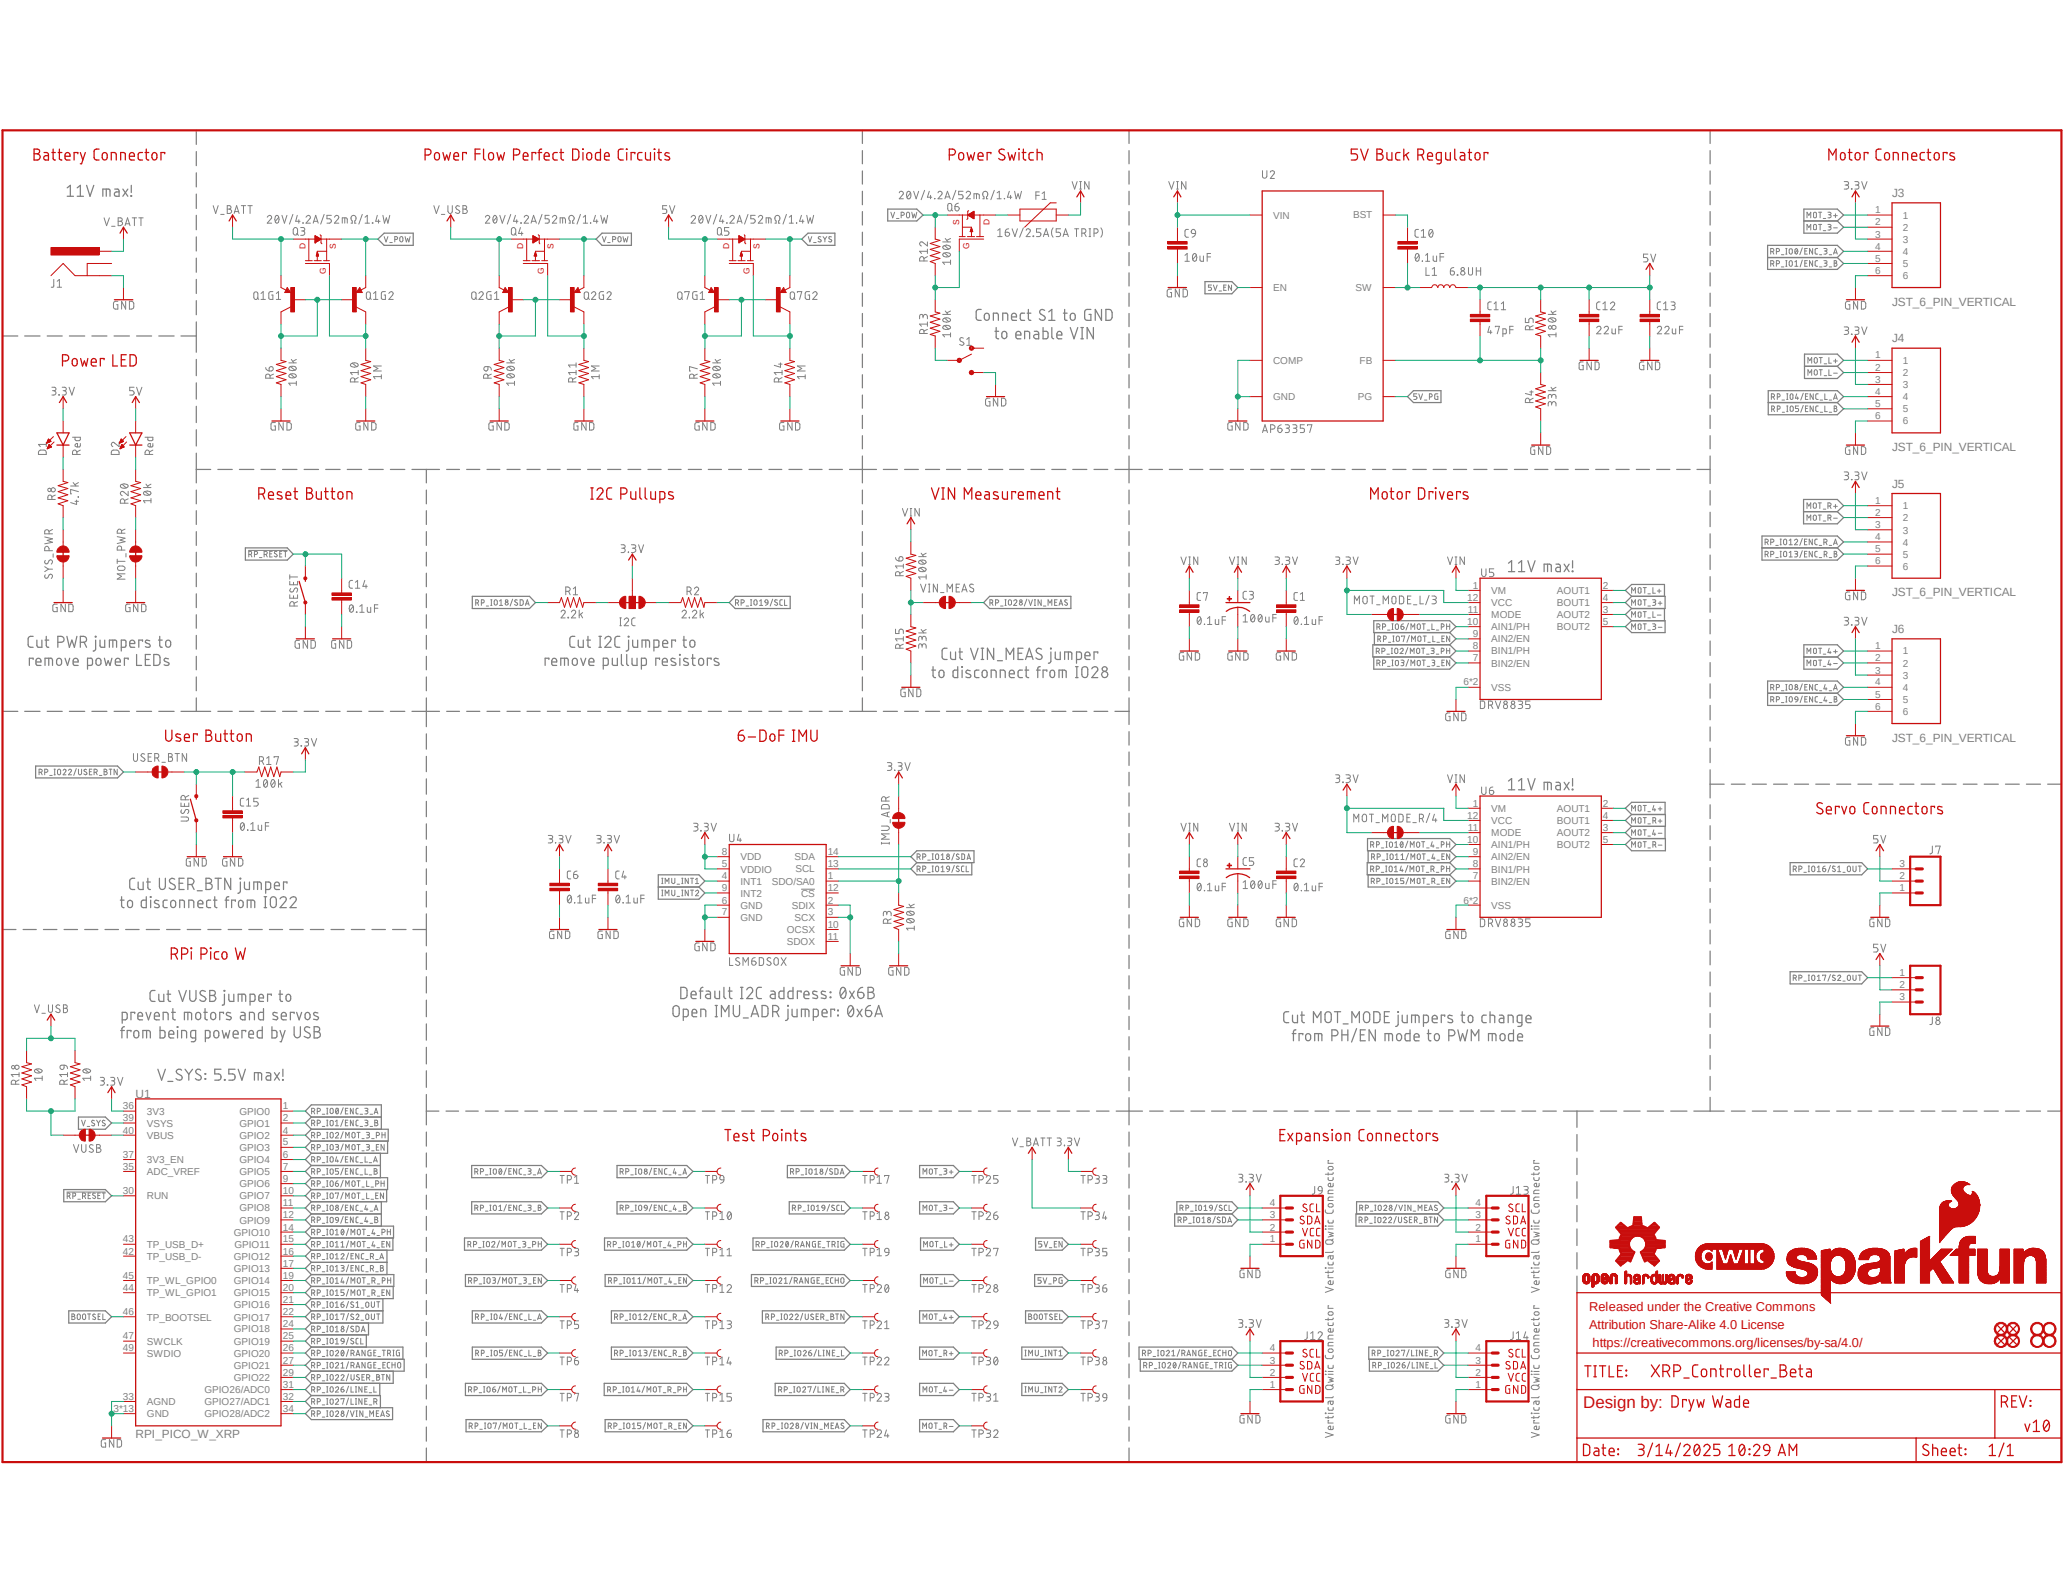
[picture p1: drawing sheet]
<svg xmlns="http://www.w3.org/2000/svg" width="279mm" height="216mm" viewBox="0 0 279 216" stroke-linecap="round" stroke-linejoin="round" font-family="sans-serif">
<defs><g id="words">
<text font-size="2.3" fill="#c90d0c" x="214.4" y="190.7">Design by:</text>
<g font-size="1.7" fill="#c90d0c">
<text x="215.2" y="177.5">Released under the Creative Commons</text>
<text x="215.2" y="180">Attribution Share-Alike 4.0 License</text>
<text x="215.7" y="182.5">https://creativecommons.org/licenses/by-sa/4.0/</text>
</g>
<g font-size="1.6" fill="#808080">
<text x="256.2" y="26.7">J3</text>
<text x="256.2" y="41.4">JST_6_PIN_VERTICAL</text>
<text x="256.2" y="46.4">J4</text>
<text x="256.2" y="61.1">JST_6_PIN_VERTICAL</text>
<text x="256.2" y="66">J5</text>
<text x="256.2" y="80.8">JST_6_PIN_VERTICAL</text>
<text x="256.2" y="85.7">J6</text>
<text x="256.2" y="100.5">JST_6_PIN_VERTICAL</text>
<text x="18.4" y="148.7">U1</text>
<text x="18.4" y="194.8">RPI_PICO_W_XRP</text>
</g>
<g font-size="1.4" fill="#808080">
<text x="172.4" y="29.6">VIN</text>
<text x="183.3" y="29.6">BST</text>
<text x="254" y="28.9">1</text>
<text x="257.7" y="29.6">1</text>
<text x="254" y="30.5">2</text>
<text x="254" y="32.2">3</text>
<text x="254" y="33.8">4</text>
<text x="254" y="35.5">5</text>
<text x="257.7" y="31.2">2</text>
<text x="257.7" y="32.9">3</text>
<text x="257.7" y="34.5">4</text>
<text x="172.4" y="39.5">EN</text>
<text x="183.6" y="39.5">SW</text>
<text x="254" y="37.1">6</text>
<text x="257.7" y="36.2">5</text>
<text x="257.7" y="37.8">6</text>
<text x="172.4" y="49.3">COMP</text>
<text x="184.1" y="49.3">FB</text>
<text x="254" y="48.6">1</text>
<text x="254" y="50.2">2</text>
<text x="254" y="51.9">3</text>
<text x="254" y="53.5">4</text>
<text x="257.7" y="49.3">1</text>
<text x="257.7" y="50.9">2</text>
<text x="257.7" y="52.6">3</text>
<text x="172.4" y="54.2">GND</text>
<text x="183.9" y="54.2">PG</text>
<text x="254" y="55.1">5</text>
<text x="254" y="56.8">6</text>
<text x="257.7" y="54.2">4</text>
<text x="257.7" y="55.8">5</text>
<text x="257.7" y="57.5">6</text>
<text x="254" y="68.2">1</text>
<text x="254" y="69.9">2</text>
<text x="254" y="71.5">3</text>
<text x="257.7" y="69">1</text>
<text x="257.7" y="70.6">2</text>
<text x="254" y="73.2">4</text>
<text x="254" y="74.8">5</text>
<text x="254" y="76.5">6</text>
<text x="257.7" y="72.3">3</text>
<text x="257.7" y="73.9">4</text>
<text x="257.7" y="75.5">5</text>
<text x="257.7" y="77.2">6</text>
<text x="198.7" y="81.4">12</text>
<text x="198.8" y="83">11</text>
<text x="199.5" y="79.7">1</text>
<text x="202" y="83.7">MODE</text>
<text x="202" y="82.1">VCC</text>
<text x="202" y="80.5">VM</text>
<text x="210.9" y="80.4">AOUT1</text>
<text x="210.9" y="83.7">AOUT2</text>
<text x="210.9" y="82.1">BOUT1</text>
<text x="217.1" y="79.7">2</text>
<text x="217.1" y="83">3</text>
<text x="217.1" y="81.4">4</text>
<text x="198.7" y="84.7">10</text>
<text x="199.5" y="86.3">9</text>
<text x="199.5" y="87.9">8</text>
<text x="199.5" y="89.6">7</text>
<text x="202" y="85.4">AIN1/PH</text>
<text x="202" y="87">AIN2/EN</text>
<text x="202" y="88.6">BIN1/PH</text>
<text x="210.9" y="85.4">BOUT2</text>
<text x="217.1" y="84.7">5</text>
<text x="254" y="87.9">1</text>
<text x="254" y="89.6">2</text>
<text x="257.7" y="88.6">1</text>
<text x="198.2" y="92.8">6*2</text>
<text x="202" y="90.3">BIN2/EN</text>
<text x="202" y="93.6">VSS</text>
<text x="254" y="91.2">3</text>
<text x="254" y="92.8">4</text>
<text x="254" y="94.5">5</text>
<text x="257.7" y="90.3">2</text>
<text x="257.7" y="91.9">3</text>
<text x="257.7" y="93.6">4</text>
<text x="257.7" y="95.2">5</text>
<text x="254" y="96.1">6</text>
<text x="257.7" y="96.9">6</text>
<text x="198.7" y="110.9">12</text>
<text x="198.8" y="112.5">11</text>
<text x="199.5" y="109.3">1</text>
<text x="202" y="113.2">MODE</text>
<text x="202" y="111.6">VCC</text>
<text x="202" y="110">VM</text>
<text x="210.9" y="110">AOUT1</text>
<text x="210.9" y="113.2">AOUT2</text>
<text x="210.9" y="111.6">BOUT1</text>
<text x="217.1" y="109.3">2</text>
<text x="217.1" y="112.5">3</text>
<text x="217.1" y="110.9">4</text>
<text x="97.7" y="119.1">4</text>
<text x="97.7" y="115.8">8</text>
<text x="97.7" y="117.4">5</text>
<text x="100.3" y="119.8">INT1</text>
<text x="100.3" y="116.5">VDD</text>
<text x="100.3" y="118.2">VDDIO</text>
<text x="104.5" y="119.8">SDO/SA0</text>
<text x="107.6" y="116.5">SDA</text>
<text x="107.7" y="118.2">SCL</text>
<text x="112.1" y="117.4">13</text>
<text x="112.1" y="115.8">14</text>
<text x="112.1" y="119.1">1</text>
<text x="198.7" y="114.2">10</text>
<text x="199.5" y="115.8">9</text>
<text x="199.5" y="117.4">8</text>
<text x="199.5" y="119.1">7</text>
<text x="202" y="114.9">AIN1/PH</text>
<text x="202" y="116.5">AIN2/EN</text>
<text x="202" y="118.2">BIN1/PH</text>
<text x="202" y="119.8">BIN2/EN</text>
<text x="210.9" y="114.9">BOUT2</text>
<text x="217.1" y="114.2">5</text>
<text x="257.3" y="119.1">2</text>
<text x="257.3" y="117.4">3</text>
<text x="97.7" y="122.4">6</text>
<text x="97.7" y="124">7</text>
<text x="97.7" y="120.7">9</text>
<text x="100.3" y="123.1">GND</text>
<text x="100.3" y="124.7">GND</text>
<text x="100.3" y="121.5">INT2</text>
<text x="107.2" y="123.1">SDIX</text>
<text x="107.6" y="124.7">SCX</text>
<text x="108.5" y="121.5">CS</text>
<text x="112.1" y="120.7">12</text>
<text x="112.1" y="125.6">10</text>
<text x="112.1" y="124">3</text>
<text x="112.1" y="122.4">2</text>
<text x="198.2" y="122.4">6*2</text>
<text x="202" y="123.1">VSS</text>
<text x="257.3" y="120.7">1</text>
<text x="106.6" y="128">SDOX</text>
<text x="106.6" y="126.4">OCSX</text>
<text x="112.1" y="127.3">11</text>
<text x="257.3" y="132.2">1</text>
<text x="257.3" y="133.9">2</text>
<text x="257.3" y="135.5">3</text>
<text x="16.6" y="151.9">39</text>
<text x="16.6" y="153.5">40</text>
<text x="16.6" y="150.2">36</text>
<text x="19.9" y="152.6">VSYS</text>
<text x="19.9" y="154.3">VBUS</text>
<text x="19.9" y="151">3V3</text>
<text x="32.4" y="151">GPIO0</text>
<text x="32.4" y="152.6">GPIO1</text>
<text x="32.4" y="154.2">GPIO2</text>
<text x="32.4" y="155.9">GPIO3</text>
<text x="38.3" y="150.2">1</text>
<text x="38.3" y="151.9">2</text>
<text x="38.3" y="153.5">4</text>
<text x="38.3" y="155.2">5</text>
<text x="16.6" y="161.7">30</text>
<text x="16.6" y="156.8">37</text>
<text x="16.6" y="158.5">35</text>
<text x="19.9" y="157.5">3V3_EN</text>
<text x="19.9" y="159.2">ADC_VREF</text>
<text x="32.4" y="157.5">GPIO4</text>
<text x="32.4" y="159.2">GPIO5</text>
<text x="32.4" y="160.8">GPIO6</text>
<text x="38.3" y="156.8">6</text>
<text x="38.3" y="158.5">7</text>
<text x="38.3" y="160.1">9</text>
<text x="38.3" y="161.7">10</text>
<text x="19.9" y="162.4">RUN</text>
<text x="31.7" y="167.3">GPIO10</text>
<text x="32.4" y="162.4">GPIO7</text>
<text x="32.4" y="164.1">GPIO8</text>
<text x="32.4" y="165.7">GPIO9</text>
<text x="38.3" y="163.4">11</text>
<text x="38.3" y="165">12</text>
<text x="38.3" y="166.7">14</text>
<text x="172" y="166.7">2</text>
<text x="172" y="165">3</text>
<text x="172" y="163.4">4</text>
<text x="199.8" y="166.7">2</text>
<text x="199.8" y="165">3</text>
<text x="199.8" y="163.4">4</text>
<text x="16.6" y="168.3">43</text>
<text x="16.6" y="169.9">42</text>
<text x="16.6" y="173.2">45</text>
<text x="19.9" y="169">TP_USB_D+</text>
<text x="19.9" y="170.6">TP_USB_D-</text>
<text x="19.9" y="173.9">TP_WL_GPIO0</text>
<text x="31.7" y="170.6">GPIO12</text>
<text x="31.7" y="172.3">GPIO13</text>
<text x="31.7" y="173.9">GPIO14</text>
<text x="31.7" y="169">GPIO11</text>
<text x="38.3" y="168.3">15</text>
<text x="38.3" y="169.9">16</text>
<text x="38.3" y="171.6">17</text>
<text x="38.3" y="173.2">19</text>
<text x="172" y="168.3">1</text>
<text x="199.8" y="168.3">1</text>
<text x="16.6" y="174.8">44</text>
<text x="16.6" y="178.1">46</text>
<text x="19.9" y="175.6">TP_WL_GPIO1</text>
<text x="19.9" y="178.9">TP_BOOTSEL</text>
<text x="31.7" y="175.6">GPIO15</text>
<text x="31.7" y="177.2">GPIO16</text>
<text x="31.7" y="178.9">GPIO17</text>
<text x="38.3" y="174.8">20</text>
<text x="38.3" y="176.5">21</text>
<text x="38.3" y="178.1">22</text>
<text x="38.3" y="179.7">24</text>
<text x="16.6" y="183">49</text>
<text x="16.6" y="181.4">47</text>
<text x="19.9" y="183.8">SWDIO</text>
<text x="19.9" y="182.1">SWCLK</text>
<text x="31.7" y="180.5">GPIO18</text>
<text x="31.7" y="182.1">GPIO19</text>
<text x="31.7" y="183.8">GPIO20</text>
<text x="31.7" y="185.4">GPIO21</text>
<text x="38.3" y="181.4">25</text>
<text x="38.3" y="183">26</text>
<text x="38.3" y="184.7">27</text>
<text x="172" y="184.7">3</text>
<text x="172" y="183">4</text>
<text x="199.8" y="184.7">3</text>
<text x="199.8" y="183">4</text>
<text x="15.4" y="191.3">3*13</text>
<text x="16.6" y="189.6">33</text>
<text x="19.9" y="190.3">AGND</text>
<text x="19.9" y="192">GND</text>
<text x="27.7" y="188.7">GPIO26/ADC0</text>
<text x="27.7" y="190.3">GPIO27/ADC1</text>
<text x="27.7" y="191.9">GPIO28/ADC2</text>
<text x="31.7" y="187">GPIO22</text>
<text x="38.3" y="186.3">29</text>
<text x="38.3" y="188">31</text>
<text x="38.3" y="189.6">32</text>
<text x="38.3" y="191.3">34</text>
<text x="172" y="188">1</text>
<text x="172" y="186.3">2</text>
<text x="199.8" y="188">1</text>
<text x="199.8" y="186.3">2</text>
</g>
<g font-size="1.1" fill="#c90d0c">
<text x="41.4" y="33.7" transform="rotate(-90 41.4 33.7)">D</text>
<text x="45.5" y="33.7" transform="rotate(-90 45.5 33.7)">S</text>
<text x="70.9" y="33.7" transform="rotate(-90 70.9 33.7)">D</text>
<text x="75" y="33.7" transform="rotate(-90 75 33.7)">S</text>
<text x="98.8" y="33.7" transform="rotate(-90 98.8 33.7)">D</text>
<text x="102.9" y="33.7" transform="rotate(-90 102.9 33.7)">S</text>
<text x="129.9" y="30.4" transform="rotate(-90 129.9 30.4)">S</text>
<text x="131.2" y="33.8" transform="rotate(-90 131.2 33.8)">G</text>
<text x="134" y="30.4" transform="rotate(-90 134 30.4)">D</text>
<text x="44.1" y="37.1" transform="rotate(-90 44.1 37.1)">G</text>
<text x="73.7" y="37.1" transform="rotate(-90 73.7 37.1)">G</text>
<text x="101.5" y="37.1" transform="rotate(-90 101.5 37.1)">G</text>
</g>
</g></defs>
<path d="M0 17.5l279.4 180.9M279.4 17.5l-279.4 180.9" fill="none" stroke="#fff" stroke-width=".14"/>
<g fill="none" stroke="#808080" stroke-width=".17">
<path d="M26.6 17.7v1.9M116.8 17.7v1.7M152.9 17.7v1.7M231.6 17.7v1.7M9.1 25.4l.4-.3v1.5M9.1 26.6h.8M10.5 26.6h.8M10.5 25.4l.4-.3v1.5M11.7 25.1l.5 1.5 .5-1.5M13.9 26.6v-1h.9l.1 .1v.9M14.4 25.6v1M15.5 25.6h.5l.1 .3v.7l-.5-.1-.1-.1 .1-.3 .5-.1"/>
<path d="M16.6 25.6l.7 1M17.3 25.6l-.7 1M17.7 26.5l.1 .1zM17.8 25.1v1M26.6 20.5v1.9M26.6 23.4v1.9M26.6 26.3v1.9M26.6 29.2v1.9M26.6 32.1v1.9M26.6 35v1.9M26.6 37.8v2M51.2 32.4l.8-.8h4v1.6h-4z"/>
<path d="M80.7 32.4l.8-.8h4v1.6h-4zM108.6 32.4l.8-.8h3.7v1.6h-3.7zM116.8 20.4v1.8M116.8 23.2v1.7M116.8 25.9v1.8M116.8 28.7v1.8M116.8 31.5v1.7M116.8 34.2v1.8M116.8 37v1.7M116.8 39.7v1.8M120.2 28.3h4l.8 .8-.8 .8h-4zM152.9 20.4v1.8"/>
<path d="M152.9 23.2v1.7M152.9 25.9v1.8M152.9 28.7v1.8M152.9 31.5v1.7M152.9 34.2v1.8M152.9 37v1.7M152.9 39.7v1.8M163.2 38.1h3.6l.8 .8-.8 .9h-3.6zM231.6 20.4v1.8M231.6 23.2v1.7M231.6 25.9v1.8M231.6 28.7v1.8"/>
<path d="M231.6 31.5v1.7M231.6 34.2v1.8M231.6 37v1.7M231.6 39.7v1.8M239.4 33.2h9.4l.9 .8-.9 .9 .9 .8-.9 .8h-9.4zM239.4 34.9h9.4M244.3 28.3h4.5l.9 .8-.9 .8 .9 .9-.9 .8h-4.5zM244.3 29.9h4.5M.3 45.5h2.1M3.3 45.5h2.1M6.4 45.5h2M9.4 45.5h2.1"/>
<path d="M12.4 45.5h2.1M15.5 45.5h2M18.5 45.5h2M21.5 45.5h2.1M24.5 45.5h2.1M26.6 40.7v1.9M26.6 43.6v4.1M26.6 48.7v2.2M26.6 51.9v2.2M26.6 55v2.2M26.6 58.2v2.2M116.8 42.5v1.7"/>
<path d="M116.8 45.2v1.8M116.8 48v1.8M116.8 50.8v1.7M116.8 53.5v1.8M116.8 56.3v1.7M116.8 59v1.8M132.9 41.9l-.5 .1-.2 .2v1l.2 .1 .5 .1M133.3 42.6a.34 .34 0 0 1 .4-.2 .34 .34 0 0 1 .3 .4v.3a.34 .34 0 0 1-.4 .3 .34 .34 0 0 1-.3-.3zM134.5 43.4v-1h.6l.1 .3v.7M134.7 44.9h.6M134.9 44.4v1.4l.4 .1M135.8 43.4v-1h.6l.1 .3v.7"/>
<path d="M135.8 44.9a.34 .34 0 0 1 .6 .3v.4a.34 .34 0 0 1-.4 .3 .34 .34 0 0 1-.3-.3v-.6zM137 42.9h.7a.35 .35 0 0 0-.3-.5 .35 .35 0 0 0-.4 .4v.3l.1 .3h.6M137.6 45.4h.7a.35 .35 0 0 0-.3-.5 .35 .35 0 0 0-.4 .3v.6l.2 .1h.5M138.8 42.4h-.5a.82 .82 0 0 0 0 1h.5M138.8 45.9v-1h.4l.2 .1v.9M139.1 42.4h.5M139.3 41.9v1.2l.1 .3h.2M140.1 44.9h.4l.2 .2v.8l-.6-.1-.1-.1v-.2l.1-.2h.6M141.3 44.4v1.5l.5-.1 .1-.2v-.6l-.2-.1h-.4M141.5 42a.36 .36 0 0 0-.6 0 .36 .36 0 0 0 .1 .5l.4 .3a.31 .31 0 0 1 .2 .4 .31 .31 0 0 1-.4 .2l-.4-.2M142 43.4h.9M142 42.2l.5-.3v1.5"/>
<path d="M142.5 44.4v1.2l.2 .3M143.1 45.4h.7a.35 .35 0 0 0-.2-.5 .35 .35 0 0 0-.5 .3l.1 .6 .2 .1h.4M144 42.4h.5M144.2 41.9v1.4l.1 .1h.2M144.9 44.4l.6 1.5 .5-1.5M145.1 42.5a.34 .34 0 0 1 .5 .3v.3a.34 .34 0 0 1-.3 .3 .34 .34 0 0 1-.4-.3l.1-.5zM146.4 45.9h.3M146.4 44.4h.3M146.6 44.4v1.5M147.7 41.9h-.5l-.3 .2v1l.2 .2 .6 .1v-.8h-.2M148.1 44.4v1.5l-.9-1.5v1.5M149.2 41.9v1.5l-.9-1.5v1.5"/>
<path d="M149.8 41.9l.6 .1 .1 .1 .1 .9-.2 .3-.6 .1zM152.9 42.5v1.7M152.9 45.2v1.8M152.9 48v1.8M152.9 50.8v1.7M152.9 53.5v1.8M152.9 56.3v1.7M152.9 59v1.8M190.6 53.7l.8-.8h3.8v1.6h-3.8zM231.6 42.5v1.7M231.6 45.2v1.8M231.6 48v1.8"/>
<path d="M231.6 50.8v1.7M231.6 53.5v1.8M231.6 56.3v1.7M231.6 59v1.8M239.5 52.9h9.3l.9 .8-.9 .8 .9 .9-.9 .8h-9.3zM239.5 54.5h9.3M244.4 48h4.4l.9 .8-.9 .8 .9 .9-.9 .8h-4.4zM244.4 49.6h4.4M26.6 61.4v4M26.6 66.4v1.8M26.6 69.2v1.8M26.6 72v1.9"/>
<path d="M26.6 74.8v1.9M26.6 77.6v1.9M26.6 63.6h1.9M29.5 63.6h2M32.4 63.6h2M33.2 74.2h5.7l.8 .9-.8 .8h-5.7zM35.3 63.6h2M38.3 63.6h1.9M41.2 63.6h1.9M44.1 63.6h2M47 63.6h2M50 63.6h1.9"/>
<path d="M52.9 63.6h1.9M55.8 63.6h3.7M57.7 63.6v1.8M57.7 66.4v1.8M57.7 69.2v1.8M57.7 72v1.9M57.7 74.8v1.9M57.7 77.6v1.9M60.5 63.6h1.7M63.2 63.6h1.8M66 63.6h1.7M68.7 63.6h1.7"/>
<path d="M71.4 63.6h1.8M74.1 63.6h1.8M76.8 63.6h1.8M79.6 63.6h1.7M82.3 63.6h1.8M85 63.6h1.8M87.8 63.6h1.7M90.5 63.6h1.7M93.2 63.6h1.8M95.9 63.6h1.8M98.7 63.6h1.7M101.4 63.6h1.8"/>
<path d="M104.1 63.6h1.8M106.8 63.6h1.8M109.6 63.6h1.7M112.3 63.6h1.8M115.1 63.6h3.6M116.8 61.8v3.6M116.8 66.4v1.8M116.8 69.2v1.8M116.8 72v1.9M116.8 74.8v1.9M116.8 77.6v1.9M119.6 63.6h1.9"/>
<path d="M122.5 63.6h1.9M125.3 63.6h2M128.2 63.6h1.9M131.1 63.6h1.8M133.9 63.6h1.9M136.7 63.6h1.9M139.6 63.6h1.9M142.5 63.6h1.9M145.3 63.6h1.9M148.2 63.6h1.8M151 63.6h3.7M152.9 61.8v3.6"/>
<path d="M152.9 66.4v1.8M152.9 69.2v1.8M152.9 72v1.9M152.9 74.8v1.9M152.9 77.6v1.9M155.6 63.6h1.8M158.4 63.6h1.7M161.1 63.6h1.8M163.9 63.6h1.8M166.6 63.6h1.8M169.4 63.6h1.8M172.1 63.6h1.8"/>
<path d="M174.9 63.6h1.8M177.6 63.6h1.8M180.4 63.6h1.8M183.1 63.6h1.8M185.9 63.6h1.8M188.6 63.6h1.8M191.3 63.6h1.9M194.1 63.6h1.8M196.8 63.6h1.8M199.6 63.6h1.8M202.4 63.6h1.7M204.3 76.3l.4-.4v1.5"/>
<path d="M204.3 77.4h.8M205.1 63.6h1.8M205.7 77.4h.8M205.7 76.3l.4-.4v1.5M206.9 75.9l.5 1.5 .5-1.5M207.9 63.6h1.7M209.1 77.4v-1h.7l.3 .1v.9M209.6 76.4v1M210.6 63.6h1.8M210.7 76.4l.5 .1 .1 .2v.7h-.5l-.1-.2 .1-.3 .5-.1M211.8 76.4l.7 1M212.5 76.4l-.7 1"/>
<path d="M212.9 77.3l.1 .1zM213 75.9v1M213.4 63.6h1.7M216.1 63.6h1.8M218.9 63.6h1.7M221.6 63.6h1.8M224.4 63.6h1.7M227.1 63.6h1.8M229.8 63.6h1.8M231.6 61.8v3.7M231.6 66.5v1.9M231.6 69.4v1.9"/>
<path d="M231.6 72.3v1.9M231.6 75.2v1.9M231.6 78.1v2M238.6 72.6h10.2l.9 .8-.9 .8 .9 .9-.9 .8h-10.2zM238.6 74.2h10.2M244.3 67.6h4.5l.9 .9-.9 .8 .9 .8-.9 .9h-4.5zM244.3 69.3h4.5M.3 96.4h2.1M3.3 96.4h2.1M4.5 86.2h-.5l-.2 .3 .1 1 .1 .1 .5 .1M4.5 89.3v-.1h-.5v.9M4.9 89.7h.6a.35 .35 0 0 0-.2-.5 .35 .35 0 0 0-.4 .3v.4l.1 .2h.5"/>
<path d="M5 86.7v.7l.1 .3h.6v-1M6.1 90.1v-.9h.9l.1 .2v.7M6.1 86.7h.5M6.3 86.2v1.2l.1 .3h.2M6.4 96.4h2M6.6 89.2v.9M7.8 87h.5a.4 .4 0 0 0 .4-.4 .4 .4 0 0 0-.4-.4h-.5v1.5M7.8 89.2a.34 .34 0 0 1 .5 .3v.3a.34 .34 0 0 1-.3 .3 .34 .34 0 0 1-.3-.3v-.5zM8.8 89.2l.3 .9 .3-.9M9.1 86.2l.3 1.5 .3-1 .4 1 .3-1.5M9.4 96.4h2.1M9.9 89.7h.7a.35 .35 0 0 0-.3-.5 .35 .35 0 0 0-.4 .3v.4l.1 .2h.6"/>
<path d="M10.9 87h.4a.4 .4 0 0 0 .4-.4 .4 .4 0 0 0-.4-.4h-.4v1.5M11.4 87l.3 .7M11.9 90.1h.5l.1-.7-.1-.2h-.5v1.4M12.4 96.4h2.1M12.9 86.2l.1 .1zM13 86.7v1.2l-.1 .2-.3 .1M13.2 89.2a.34 .34 0 0 1 .5 .3v.3a.34 .34 0 0 1-.4 .3 .34 .34 0 0 1-.3-.3v-.5zM13.5 86.7v.8l.2 .2h.5v-1M14.1 89.2l.3 .9 .2-.6 .3 .6 .3-.9M14.8 87.7v-1h.9l.1 .1v.9M15.3 86.7v1M15.5 96.4h2"/>
<path d="M15.6 89.7h.7a.35 .35 0 0 0-.2-.5 .35 .35 0 0 0-.5 .3v.4l.1 .2h.6M16.4 87.7l.6-.1a.93 .93 0 0 0-.1-.9h-.5v1.5M17.4 89.3v-.1h-.6v.9M17.6 87.2h.6a.35 .35 0 0 0-.2-.5 .35 .35 0 0 0-.4 .3v.4l.1 .3h.5M18.5 88.6v1.5h.7M18.5 96.4h2M19.3 86.9v-.2h-.5v1M19.7 89.3h.5M20.3 86.8l-.5-.1-.1 .3 .5 .2 .2 .3a.45 .45 0 0 1-.7 .1M20.4 88.6h-.7v1.5h.7M20.8 88.6l.7 .1a1.17 1.17 0 0 1 .1 1.2l-.1 .2h-.7zM21.5 86.7h.5"/>
<path d="M21.5 96.4h2.1M21.6 86.2v1.2l.2 .3h.2M22.6 86.7a.34 .34 0 0 1 .5 .3v.3a.34 .34 0 0 1-.3 .4 .34 .34 0 0 1-.4-.4v-.3zM22.8 89.2h-.5l-.1 .3 .7 .3v.2a.45 .45 0 0 1-.7 0M24.5 96.4h4M26.6 80.4v1.9M26.6 83.3v1.8M26.6 86.1v1.8M26.6 88.9v1.8M26.6 91.7v1.9M26.6 94.5v1.9M29.5 96.4h2"/>
<path d="M32.4 96.4h2M35.3 96.4h2M38.3 96.4h1.9M41.2 96.4h1.9M44.1 96.4h2M47 96.4h2M50 96.4h1.9M52.9 96.4h1.9M55.8 96.4h3.7M57.7 80.4v1.9M57.7 83.3v1.8M57.7 86.1v1.8"/>
<path d="M57.7 88.9v1.8M57.7 91.7v1.9M57.7 94.5v3.9M57.7 99.4v2.1M60.5 96.4h1.7M63.2 96.4h1.8M64 80.8h7.7l.8 .8-.8 .8h-7.7zM66 96.4h1.7M68.7 96.4h1.7M71.4 96.4h1.8M74.1 96.4h1.8M74.3 89.3v-.1h-.5v.9"/>
<path d="M74.7 89.7h.7a.35 .35 0 0 0-.2-.5 .35 .35 0 0 0-.5 .3v.4l.1 .2h.6M75.9 90.1v-.9h.9l.2 .2v.7M76.5 89.2v.9M76.8 96.4h1.8M77.6 89.3a.34 .34 0 0 1 .3-.1 .34 .34 0 0 1 .3 .3v.3a.34 .34 0 0 1-.3 .3 .34 .34 0 0 1-.4-.3zM77.9 86.2h-.6l-.1 .3v1l.1 .1 .6 .1M78.3 86.7v.7l.1 .3h.6v-1M78.7 89.2l.3 .9 .3-.9M79.5 86.7h.5M79.6 96.4h1.7M79.6 86.2v1.3l.2 .2h.2M79.8 89.7h.6a.35 .35 0 0 0-.2-.5 .35 .35 0 0 0-.4 .3v.4l.1 .2h.5"/>
<path d="M81.1 87.7h.3M81.1 86.2h.3M81.3 86.2v1.5M81.7 90.1h.6l.1-.7-.1-.2h-.6v1.4M81.9 86.5a.43 .43 0 0 1 .5-.3 .43 .43 0 0 1 .4 .4l-.2 .3-.7 .8h.9M82.3 96.4h1.8M82.9 89.2v.8l.2 .1h.5v-.9M83.9 86.2h-.5l-.1 .3v1l.1 .1 .5 .1M84.2 88.6v1.3l.1 .2h.1M84.9 88.6v1.3l.1 .2h.1M85 96.4h1.8M85.1 86.2l.1 .1z"/>
<path d="M85.1 86.7v1.2l-.1 .2-.2 .1M85.6 89.2v.7l.1 .2h.6v-.9M85.7 86.7v.7l.1 .3h.6v-1M86.9 90.1h.6v-.7l-.1-.2h-.5v1.4M87 87.7v-1h.8l.2 .3v.7M87.5 86.7v1M87.8 96.4h1.7M88.6 87.7l.6-.1a.93 .93 0 0 0-.1-.9h-.5v1.5M89.3 89.3v-.1h-.5v.9M89.7 89.7h.7a.35 .35 0 0 0-.3-.5 .35 .35 0 0 0-.4 .3v.4l.1 .2h.6M89.7 87.2h.7a.35 .35 0 0 0-.2-.5 .35 .35 0 0 0-.5 .3v.4l.2 .3h.5M90.5 96.4h1.7"/>
<path d="M91.4 89.2h-.3l-.3 .1a.85 .85 0 0 0 .7 .5l.1 .2a.45 .45 0 0 1-.7 0M91.5 86.9v-.2h-.5v1M92 88.6l.1 .1zM92.1 89.2v.9M92.5 86.7h.5M92.6 86.2v1.2l.2 .3h.2M93.2 89.2h-.5l-.1 .3 .5 .2 .2 .3a.45 .45 0 0 1-.7 0M93.2 96.4h1.8M93.5 86.9a.34 .34 0 0 1 .3-.2 .34 .34 0 0 1 .3 .3v.3a.34 .34 0 0 1-.3 .4 .34 .34 0 0 1-.4-.4zM93.6 89.2h.5M93.8 88.6v1.3l.1 .2h.2M94.8 89.2a.34 .34 0 0 1 .5 .3v.3a.34 .34 0 0 1-.3 .3 .34 .34 0 0 1-.4-.3l.1-.5z"/>
<path d="M95.9 96.4h1.8M96.3 89.3v-.1h-.5v.9M97.3 89.2h-.4l-.2 .1 .2 .3 .4 .1 .1 .3a.45 .45 0 0 1-.7 0M98.7 96.4h1.7M99.6 80.8h7.4v1.6h-7.4l-.8-.8zM101.4 96.4h1.8M104.1 96.4h1.8M106.8 96.4h1.8M109.6 96.4h1.7M112.3 96.4h1.8M115.1 96.4h3.6M116.8 80.4v1.9"/>
<path d="M116.8 83.3v1.8M116.8 86.1v1.8M116.8 88.9v1.8M116.8 91.7v1.9M116.8 94.5v1.9M119.6 96.4h1.9M122.5 96.4h1.9M125.3 96.4h2M126.2 90.8h.5M126.4 90.3v1.2l.1 .2 .2 .1M127.2 90.9a.34 .34 0 0 1 .4-.1 .34 .34 0 0 1 .2 .3v.3a.34 .34 0 0 1-.3 .4 .34 .34 0 0 1-.3-.4zM128.2 96.4h1.9"/>
<path d="M128.3 87.8h-.5l-.2 .3v1.1l.2 .1h.5M128.7 88.3v.8l.3 .2h.4v-1M129.7 90.3v1.5h-.4l-.2-.1v-.8l.2-.1h.4M129.9 88.3h.4M130 87.8v1.3l.1 .2h.2M130.3 90.3v.1zM130.3 90.8v1M131.1 96.4h1.8M131.4 90.8h-.4l-.2 .3 .6 .3 .1 .2a.45 .45 0 0 1-.7 .1M131.4 87.8l.6 1.5 .5-1.5M132.6 90.8h-.4l-.2 .1v.8l.2 .1h.4M132.9 89.3h.3"/>
<path d="M132.9 87.8h.3M133.1 90.9a.34 .34 0 0 1 .3-.1 .34 .34 0 0 1 .3 .3v.3a.34 .34 0 0 1-.4 .4 .34 .34 0 0 1-.3-.4zM133.1 87.8v1.5M133.9 96.4h1.9M134 80.8h11v1.6h-11l-.8-.8zM134.2 91.8v-1h.5l.2 .1v.9M134.6 87.8v1.5l-.9-1.5v1.5M135.1 89.5h.7M135.5 91.8v-1h.4l.2 .1v.9M136.3 89.3v-1.5l.5 .8 .5-.8v1.5M136.7 91.3h.7a.35 .35 0 0 0-.3-.5 .35 .35 0 0 0-.4 .3v.6l.2 .1h.5M136.7 96.4h1.9"/>
<path d="M137.9 88.5h.5M138.5 90.8h-.5l-.1 .2v.7l.2 .1h.4M138.6 87.8h-.7v1.5h.7M138.8 90.8h.5M138.9 89.3l.5-1.5 .5 1.5M139 90.3v1.4l.3 .1M139 88.9h.8M139.6 96.4h1.9M140.4 90.8h.5M140.9 90.3h-.3l-.1 .2v1.3M141.1 87.9a.42 .42 0 0 0-.5-.1 .42 .42 0 0 0-.3 .3l.2 .3 .5 .3a.34 .34 0 0 1 .1 .4 .34 .34 0 0 1-.3 .2l-.5-.2M141.8 90.9v-.1h-.5v1"/>
<path d="M142.2 90.9a.31 .31 0 0 1 .4-.1 .31 .31 0 0 1 .2 .3v.5a.31 .31 0 0 1-.4 .2 .31 .31 0 0 1-.2-.4zM142.3 87.8l.1 .1zM142.3 88.3v1.3l-.1 .1-.2 .1M142.5 96.4h1.9M142.9 88.3v.9l.3 .1h.4v-1M143.4 91.8v-1h.7l.3 .1v.9M143.9 90.8v1M144.2 89.3v-1h.7l.3 .1v.9M144.7 88.3v1M145.3 96.4h1.9M145.7 91.8h.3M145.7 90.3h.3"/>
<path d="M145.8 89.3l.6-.1 .1-.6-.2-.3h-.5v1.5M145.8 90.3v1.5M146.6 90.5a.42 .42 0 0 1 .4-.2 .42 .42 0 0 1 .3 .4v.7a.4 .4 0 0 1-.4 .4 .4 .4 0 0 1-.4-.4zM146.9 88.8h.7a.35 .35 0 0 0-.2-.5 .35 .35 0 0 0-.5 .3l.1 .6 .2 .1h.4M147.9 90.6a.4 .4 0 0 1 .5-.3 .4 .4 0 0 1 .1 .6l-.6 .9h.8M148.2 96.4h1.8M148.7 88.5v-.2h-.5v1M151 96.4h1.9M152.9 80.4v1.9M152.9 83.3v1.8M152.9 86.1v1.8M152.9 88.9v1.8"/>
<path d="M152.9 91.7v1.9M152.9 94.5v3.6M152.9 99.1v1.8M186.1 84.1h10.2l.9 .8-.9 .8h-10.2zM186.1 89v1.6h10.2l.9-.8-.9-.8M186.1 85.7v1.6M196.3 87.3l.9 .9-.9 .8M196.3 87.3h-10.4v1.7h10.4M196.3 85.7l.9 .8-.9 .8M220.1 84.9l.9-.8h4.5v1.6h-4.5zM221 80.8l-.9 .8 .9 .8M221 80.8h4.5v1.6h-4.5"/>
<path d="M221 80.8l-.9-.8 .9-.8h4.4v1.6M221 82.4l-.9 .8 .9 .9M225.4 82.4v1.7M231.6 81v1.9M231.6 83.9v2M231.6 86.8v2M231.6 89.7v2M231.6 92.6v2M231.6 95.5v2M231.6 98.5v1.9M239.4 92.2h9.4l.9 .9-.9 .8 .9 .8-.9 .8h-9.4zM239.4 93.9h9.4"/>
<path d="M244.3 89h4.5M244.3 87.3h4.5l.9 .9-.9 .8 .9 .8-.9 .8h-4.5zM4.8 103.8h11.1l.8 .8-.8 .8h-11.1zM18.2 119h-.3l-.3 .1v.2v1l.1 .1 .5 .1M18.7 119.5v.7l.3 .3h.4v-1M19.9 119.5h.5M20 119v1.2l.2 .2 .2 .1M21.6 119v1.1a.4 .4 0 0 0 .4 .4 .4 .4 0 0 0 .4-.4v-1.1M23.7 119.1a.4 .4 0 0 0-.5-.1 .4 .4 0 0 0-.2 .5l.6 .3a.34 .34 0 0 1 .1 .4 .34 .34 0 0 1-.3 .3l-.5-.2M24.3 119.6h.5M24.9 119h-.6v1.5h.6M25.4 119.8h.5a.42 .42 0 0 0 .4-.4 .42 .42 0 0 0-.4-.4h-.5v1.5"/>
<path d="M26 119.8l.3 .7M27.9 119h.4a.34 .34 0 0 1 .4 .3 .34 .34 0 0 1-.4 .3 .42 .42 0 0 1 .4 .5 .42 .42 0 0 1-.4 .4h-.4zM27.9 119.6h.4M29.1 119h.9M29.5 119v1.5M31.2 119v1.5l-.8-1.5v1.5M32.5 119h.1zM32.6 119.5v1.2l-.1 .2-.3 .1M33.1 119.5v.7l.3 .3h.4v-1M34.9 119.5v1M37.2 120h.6a.35 .35 0 0 0-.2-.5 .35 .35 0 0 0-.4 .3v.6l.2 .1h.4M38.9 119.6v-.1h-.5v1"/>
<path d="M57.7 102.4v2.1M57.7 105.5v2.1M57.7 108.5v2.1M57.7 111.6v2.1M57.7 114.6v2.1M57.7 117.7v2.1M89.2 118.5h5.5l.8 .8-.8 .8 .8 .8-.8 .9h-5.5zM123.4 116l.8-.8h7.7v1.6h-7.7zM124.2 116.8l-.8 .9 .8 .8h7.4v-1.7M152.9 101.9v1.8M152.9 104.6v1.8M152.9 107.4v1.8"/>
<path d="M152.9 110.2v1.7M152.9 112.9v1.8M152.9 115.7v1.7M152.9 118.4v1.8M185.2 113.6h11.1l.9 .8-.9 .8h-11.1zM185.3 118.5v1.6h11l.9-.8-.9-.8M185.3 115.2v1.6M196.3 116.8l.9 .9-.9 .8M196.3 116.8h-11.1v1.7h11.1M196.3 115.2l.9 .8-.9 .8M204.3 105.8l.4-.3v1.5M204.3 107h.8"/>
<path d="M205.7 105.8l.4-.3v1.5M205.7 107h.8M206.9 105.5l.5 1.5 .5-1.5M209.1 107v-1h.7l.3 .1v.9M209.6 106v1M210.7 106h.5l.1 .2v.8l-.5-.1-.1-.1 .1-.4h.5M211.8 106l.7 1M212.5 106l-.7 1M212.9 106.9l.1 .1zM213 105.5v1M220.1 114.4l.9-.8h4.6v1.6h-4.6zM221 110.3l-.9-.8 .9-.8h4.5v1.6"/>
<path d="M221 110.3l-.9 .8 .9 .8M221 110.3h4.6v1.6h-4.6M221 111.9l-.9 .9 .9 .8M225.5 111.9v1.7M231.6 101.3v2M231.6 104.3v3.8M231.6 109v1.9M231.6 111.8v1.9M231.6 114.7v1.8M231.6 117.5v1.9M231.6 106.2h1.9M234.5 106.2h1.8"/>
<path d="M237.3 106.2h1.9M240.2 106.2h1.9M242.4 116.8h9.7l.8 .9-.8 .8h-9.7zM243 106.2h1.9M245.9 106.2h1.9M248.8 106.2h1.9M251.6 106.2h1.9M254.5 106.2h1.9M257.3 106.2h1.9M260.2 106.2h1.8M263 106.2h1.9M265.9 106.2h1.9"/>
<path d="M268.7 106.2h1.9M271.6 106.2h1.9M274.4 106.2h2M277.3 106.2h1.9M.3 125.9h1.9M3.1 125.9h1.8M5.9 125.9h1.8M8.7 125.9h1.8M11.5 125.9h1.8M14.2 125.9h1.8M16.3 121.9h.5M16.3 139.6h.5"/>
<path d="M16.5 121.5v1.2l.1 .2h.2M16.6 138.1l.5-.1 .1-.6-.1-.2-.5-.1v1.5M16.8 139.1h-.2l-.1 .2v1.3M17 125.9h1.8M17.3 122.1a.34 .34 0 0 1 .4-.2 .34 .34 0 0 1 .2 .4v.3a.34 .34 0 0 1-.3 .3 .34 .34 0 0 1-.3-.3zM17.7 139.7v-.1h-.5v1M18.2 139.7a.34 .34 0 0 1 .3-.1 .34 .34 0 0 1 .3 .3v.4a.34 .34 0 0 1-.3 .3 .34 .34 0 0 1-.4-.3zM18.2 137.3v-.2h-.5v1M18.7 137.6h.6a.34 .34 0 0 0-.2-.5 .34 .34 0 0 0-.4 .4v.5l.2 .1h.4M19.8 137.1l.3 1 .3-1M19.8 121.5v1.4h-.5l-.2-.2 .1-.7 .2-.1h.4M19.8 125.9h1.8"/>
<path d="M19.9 139.6v1M20.4 121.5h.1M20.4 121.9v1M20.9 137.6h.7a.36 .36 0 0 0-.2-.4 .36 .36 0 0 0-.4 .1l-.1 .7 .3 .1h.4M21 134.2h-.5l-.2 .3v.8l.1 .2 .1 .1h.5M21.5 134.7v.7l.1 .2h.6v-.9M21.5 122l-.4-.1-.2 .4 .6 .2 .1 .3a.45 .45 0 0 1-.7 .1M21.7 139.1v1.5l.5-.1 .2-.2-.1-.6-.2-.1h-.4M22.1 138.1v-1h.4l.2 .1 .1 .9M22.6 125.9h1.8M22.6 134.7h.5M22.6 121.9h-.3l-.2 .1v.8l.2 .1h.3"/>
<path d="M22.8 134.2v1.2l.1 .2h.2M23.2 122.1a.34 .34 0 0 1 .3-.2 .34 .34 0 0 1 .3 .4v.3a.34 .34 0 0 1-.3 .3 .34 .34 0 0 1-.4-.3zM23.2 137.1h.5M23.4 136.6v1.4l.3 .1M24 139.1h.1zM24 139.6v1M24.2 134.2l.5 1.4 .5-1.4M24.3 122.9v-1h.4l.3 .1v.9M25 138.1v-1h.7l.3 .1v.9M25.4 125.9h1.8M25.4 137.1v1M25.6 122.9v-1h.4l.2 .1v.9"/>
<path d="M25.7 134.2v1.1a.43 .43 0 0 0 .4 .3 .43 .43 0 0 0 .4-.3v-1.1M26.5 137.3a.34 .34 0 0 1 .4-.2 .34 .34 0 0 1 .3 .4v.3a.34 .34 0 0 1-.4 .3 .34 .34 0 0 1-.3-.3zM26.7 120.6h.7M26.8 122.4h.7a.35 .35 0 0 0-.3-.4 .35 .35 0 0 0-.4 .3v.4l.1 .2h.6M27.6 137.1h.5M27.8 136.6v1.4l.3 .1M27.8 134.3a.42 .42 0 0 0-.4-.1 .42 .42 0 0 0-.3 .3l.2 .3 .5 .4a.32 .32 0 0 1-.2 .4h-.3l-.2-.2M28.2 125.9h1.7M28.4 134.2h.4a.34 .34 0 0 1 .4 .3 .34 .34 0 0 1-.4 .3 .4 .4 0 0 1 .5 .4 .4 .4 0 0 1-.5 .4h-.4zM28.4 134.8h.4M28.5 121.9l-.5 .1v.8l.5 .1M28.6 137.3a.34 .34 0 0 1 .4-.2 .34 .34 0 0 1 .2 .4v.3a.34 .34 0 0 1-.3 .3 .34 .34 0 0 1-.4-.3z"/>
<path d="M28.9 121.9h.5M29 139.7a.34 .34 0 0 1 .4-.1 .34 .34 0 0 1 .2 .3v.4a.34 .34 0 0 1-.3 .3 .34 .34 0 0 1-.3-.3zM29.1 121.5v1.3l.3 .1M30.1 139.6l.3 1 .2-.7 .3 .7 .2-1M30.3 137.3v-.2h-.5v1M30.4 134.2h.1M30.4 134.7v1.4h-.3M30.5 121.9h.5M30.9 125.9h1.8M31 134.7v.7l.1 .2h.6v-.9M31 121.5h-.3l-.1 .2v1.2M31.2 137.2l-.3-.1-.3 .2 .2 .2 .5 .3-.1 .2-.1 .1-.5-.1"/>
<path d="M31.9 122.1v-.2h-.5v1M32.3 135.6v-.9h.8l.2 .2v.7M32.4 122a.34 .34 0 0 1 .5 .3v.3a.32 .32 0 0 1-.3 .3 .32 .32 0 0 1-.3-.3v-.3zM32.6 137.1l.6 .1v.9l-.6-.1v-.1v-.3l.6-.1M32.8 134.7v.9M33.3 139.7v-.1h-.5v1M33.5 122.9v-1h.7l.3 .1v.9M33.7 125.9h1.8M33.8 138.1v-1h.4l.2 .1 .1 .9M33.9 135.6h.6a.84 .84 0 0 0-.1-.9h-.5v1.4M34 121.9v1M34.4 120.5v-1h.9l.1 .2v.8"/>
<path d="M35.1 135.2h.6a.34 .34 0 0 0-.2-.5 .34 .34 0 0 0-.4 .3v.5l.1 .1h.5M35.5 139.1v1.5l-.5-.1-.2-.2 .1-.6 .2-.1h.4M35.7 136.6v1.5h-.6l-.1-.2 .1-.7 .2-.1h.4M35.8 122.9h.3M35.8 121.5h.3M35.9 121.5v1.4M36 120.5l.6-.1 .1-.7-.2-.2h-.5v1.5M36.5 125.9h1.8M36.7 121.7a.41 .41 0 0 1 .4-.2 .41 .41 0 0 1 .3 .3v.9a.41 .41 0 0 1-.5 .2 .41 .41 0 0 1-.3-.4zM36.7 134.8v-.1h-.5v.9M36.8 139.1v1.5l.6-.1 .1-.2v-.6l-.2-.1h-.5M37.5 137.2l-.3-.1-.2 .1v.1l.1 .2 .5 .3-.1 .2-.1 .1-.4-.1"/>
<path d="M37.8 134.7h.5M37.9 134.2v1.2l.2 .2h.2M37.9 121.8a.42 .42 0 0 1 .5-.3 .42 .42 0 0 1 .3 .5l-.8 .9h.9M37.9 139.6l.4 1M38.1 137.6h.7a.35 .35 0 0 0-.3-.5 .35 .35 0 0 0-.4 .4v.4l.1 .2h.6M38.6 139.6l-.5 1.5h-.2M38.9 134.7a.32 .32 0 0 1 .5 .3v.3a.32 .32 0 0 1-.3 .3 .32 .32 0 0 1-.4-.3l.1-.5zM39.2 125.9h1.9M39.3 121.8a.42 .42 0 0 1 .5-.3 .42 .42 0 0 1 .3 .5l-.8 .9h.8M39.8 139.1v1.1a.42 .42 0 0 0 .5 .4 .42 .42 0 0 0 .4-.4v-1.1M39.8 137.3v-.2h-.5v1M40.2 137.1l.3 1 .4-1"/>
<path d="M41.4 137.3a.34 .34 0 0 1 .3-.2 .34 .34 0 0 1 .3 .4v.3a.34 .34 0 0 1-.3 .3 .34 .34 0 0 1-.4-.3zM42 139.2a.42 .42 0 0 0-.5-.1 .42 .42 0 0 0-.3 .3l.2 .3 .5 .3a.34 .34 0 0 1 .1 .3 .34 .34 0 0 1-.3 .3l-.5-.2M42 125.9h1.9M42.5 139.1h.5a.34 .34 0 0 1 .3 .3 .34 .34 0 0 1-.3 .3 .42 .42 0 0 1 .4 .5 .42 .42 0 0 1-.4 .4h-.5zM42.5 139.7h.5M43.1 137.2l-.4-.1-.2 .2 .1 .2 .5 .3v.2l-.2 .1-.4-.1M44.8 125.9h1.8M47.6 125.9h1.8M50.4 125.9h1.8M53.2 125.9h1.8M55.9 125.9h1.8M57.7 120.7v2.2"/>
<path d="M57.7 123.8v4.3M57.7 129.1v2.2M57.7 132.3v2.2M57.7 135.5v2.2M57.7 138.7v2.2M89.2 120.1h5.5M91.2 136.4a.43 .43 0 0 1 .5-.2 .43 .43 0 0 1 .3 .4v.7a.42 .42 0 0 1-.4 .4 .42 .42 0 0 1-.5-.4zM92.2 133.7l.6 .1a1.22 1.22 0 0 1 .2 1.2l-.4 .3h-.4zM92.5 137.7l.6-.1 .1-.7-.1-.2h-.6v1.5M93.6 134.7h.7a.35 .35 0 0 0-.3-.4 .35 .35 0 0 0-.4 .3v.4l.1 .2 .6 .1M93.7 137.2h.7a.34 .34 0 0 0-.3-.5 .34 .34 0 0 0-.4 .3v.6l.2 .1h.5M94.7 134.2h.5"/>
<path d="M94.9 137.7v-1h.4l.2 .1 .1 .9M95.2 133.7l-.2 .1-.1 .2v1.3M95.6 134.2l.5 .1 .1 .2v.8l-.5-.1-.2-.2 .2-.3h.5M96.8 134.2v.9l.3 .2h.4v-1.1M96.9 137.7h.3M96.9 136.2h.3M97 136.2v1.5M97.7 137.7v-1.5l.5 .8 .5-.8v1.5M98 133.7v1.3l.3 .3M98.6 134.2h.5M98.8 133.7v1.3l.1 .2 .2 .1M99.3 136.2v1.1a.42 .42 0 0 0 .4 .4 .42 .42 0 0 0 .5-.4v-1.1"/>
<path d="M100.3 133.7h.3M100.3 135.3h.3M100.5 133.7v1.6M100.7 137.9h.6M101.1 134.1a.42 .42 0 0 1 .6-.4 .42 .42 0 0 1 .2 .7l-.8 .9h.8M101.7 137.7l.5-1.5 .5 1.5M101.9 137.3h.7M103.1 133.7l-.5 .1-.2 .3v.8l.1 .2 .1 .1 .5 .1M103.2 136.2l.6 .1a1.2 1.2 0 0 1 0 1.4h-.6zM104.4 134.2l.5 .1 .1 .2v.8l-.6-.1-.1-.2 .1-.3h.6M104.6 137h.5a.42 .42 0 0 0 .4-.4 .42 .42 0 0 0-.4-.4h-.5v1.5M105.2 137l.3 .7"/>
<path d="M106.2 133.7v1.6l-.6-.1-.1-.2v-.6l.2-.2h.5M106.7 136.2l.1 .1zM106.7 136.7v1.3l-.1 .1-.2 .1M107.3 136.7v.8l.2 .2h.4v-1M107.4 133.7v1.6l-.6-.1-.1-.2 .1-.6 .2-.2h.4M108.5 134.4v-.2h-.5v1.1M108.5 137.7v-1h.9l.2 .2v.8M108.9 134.7h.7a.35 .35 0 0 0-.3-.4 .35 .35 0 0 0-.4 .3v.5l.2 .2h.5M109.1 136.7v1M110.2 137.7l.5-.1 .1-.7-.1-.2h-.5v1.5M110.7 134.3l-.4-.1-.2 .1v.1v.2l.6 .3v.3h-.6M111.3 137.2h.7a.36 .36 0 0 0-.1-.5 .36 .36 0 0 0-.5 .2v.7l.2 .1h.4"/>
<path d="M111.8 134.3l-.4-.1-.2 .2 .1 .3 .6 .2-.1 .3h-.6M112.4 134.4l.1 .1zM112.4 135l.1 .1zM113 136.9v-.2h-.5v1M113.5 136.8v.1zM113.5 137.5v.1zM114 133.8l.2-.1a.75 .75 0 0 1 .4 1.1l-.1 .2-.3 .3a.96 .96 0 0 1-.2-1.5zM114.5 134.1l-.7 .8M115 136.3l.2-.1a.95 .95 0 0 1 0 1.5 .89 .89 0 0 1-.2-1.4zM115.1 134.2l.6 1.1M115.5 136.5l-.6 .9M115.7 134.2l-.6 1.1"/>
<path d="M116.1 136.7l.7 1M116.2 134.4h.5a.43 .43 0 0 1 .3 .5 .43 .43 0 0 1-.4 .4 .43 .43 0 0 1-.4-.5zM116.8 136.7l-.7 1M116.8 133.7a.73 .73 0 0 0-.6 .7M117.2 136.9h.5a.42 .42 0 0 1 .3 .4 .42 .42 0 0 1-.4 .4 .42 .42 0 0 1-.4-.4zM117.6 133.7h.4a.34 .34 0 0 1 .3 .4 .34 .34 0 0 1-.3 .3 .42 .42 0 0 1 .4 .4 .42 .42 0 0 1-.4 .5h-.4zM117.6 134.4h.4M117.9 136.2a.73 .73 0 0 0-.7 .7M118.5 137.7l.5-1.5 .5 1.5M118.6 137.3h.8M152.9 121.2v1.7M152.9 123.9v1.8"/>
<path d="M152.9 126.7v1.7M152.9 129.4v1.8M152.9 132.2v1.7M152.9 134.9v1.8M152.9 137.7v1.7M174.5 137l-.5 .1-.1 .2v1l.1 .2h.5M175 140h.5M175 137.5v.8l.3 .2h.4v-1M175.5 139.5h-.2l-.1 .2v1.3M176.1 137.5h.6M176.3 137v1.3l.1 .2h.3M177.9 138.5v-1.5l.5 .8 .5-.8v1.5"/>
<path d="M178.6 140v1M179.5 137.2a.43 .43 0 0 1 .5-.2 .43 .43 0 0 1 .3 .4v.7a.42 .42 0 0 1-.4 .4 .42 .42 0 0 1-.4-.4zM180.7 137h.9M181.1 137v1.5M181.7 139.5v1.5M181.9 138.7h.7M182.5 139.5v1.5M183.1 138.5v-1.5l.5 .8 .5-.8v1.5M183.7 139.3l-.7 1.8M184.9 137.1a.42 .42 0 0 1 .6 .3v.7a.42 .42 0 0 1-.4 .4 .42 .42 0 0 1-.4-.4v-.7zM184.9 139.5h-.7v1.5h.7M186.1 137l.6 .1 .2 .1a1.17 1.17 0 0 1-.2 1.3h-.6z"/>
<path d="M186.3 139.5v1.5l-.9-1.5v1.5M187.5 137.7h.5M188.1 140v1M188.2 137h-.7v1.5h.7M189.3 137l.1 .1zM189.4 137.5v1.3l-.1 .1-.3 .1M189.9 137.5v.8l.3 .2h.4v-1M191 139.5v1.5h-.6l-.1-.3v-.6l.1-.1h.6M191.2 138.5v-1h.7l.3 .1v.9M191.7 137.5v1M192.8 138.5l.6-.1 .1-.6-.2-.3h-.5v1.5M193.3 140h.5"/>
<path d="M193.5 139.5v1.2l.1 .3h.2M194 138h.6a.35 .35 0 0 0-.2-.4 .35 .35 0 0 0-.4 .2v.5l.1 .2h.5M195.7 137.7v-.2h-.5v1M196.7 137.6l-.4-.1-.2 .1v.2l.5 .3 .2 .2a.45 .45 0 0 1-.7 .1M197.4 139.5l.4 1.5 .3-1 .3 1 .4-1.5M197.9 137.5h.5M198 137v1.3l.2 .2h.2M198.9 137.7l.1-.1a.34 .34 0 0 1 .5 .2v.4a.32 .32 0 0 1-.3 .3 .32 .32 0 0 1-.4-.3zM201.3 137.5h-.5l-.1 .3v.6l.3 .1h.3M201.8 137.5h.4l.2 .1v.9M201.8 137v1.5M202.1 140v1"/>
<path d="M203.1 137.5h.4l.2 .3v.7h-.6l-.1-.2 .1-.3 .6-.1M204.3 138.5v-1h.4l.2 .1v.9M205 139.5v1.5h-.6l-.1-.3v-.6l.1-.1h.6M206.1 138.5h-.4l-.2-.1v-.8l.1-.1h.5v1.3v.1l-.5 .1M206.7 138h.6a.35 .35 0 0 0-.2-.4 .35 .35 0 0 0-.4 .2v.5l.1 .2h.5M231.6 120.4v1.8M231.6 123.1v1.9M231.6 126v1.8M231.6 128.8v1.9M231.6 131.7v1.8M231.6 134.5v1.9M231.6 137.3v1.8"/>
<path d="M242.4 131.6h9.7l.8 .8-.8 .9h-9.7zM10.6 151.3h3.7l.8 .8-.8 .9h-3.7zM19.3 140.6v-1h.9l.2 .2v.8M21.4 144.8l.5 1.5 .5-1.5M22.7 146.5h.7M22.9 140.1h.6a.35 .35 0 0 0-.2-.5 .35 .35 0 0 0-.4 .3v.4l.1 .2 .5 .1M24.6 140.6v-1h.4l.2 .1 .1 .9M24.6 144.9a.38 .38 0 0 0-.5-.1 .38 .38 0 0 0-.2 .5l.6 .4a.34 .34 0 0 1 .2 .4 .34 .34 0 0 1-.4 .2h-.3l-.2-.2M25.1 144.8l.5 .7M25.6 145.5v.8M26.1 144.8l-.5 .7M26.5 140.6h-.4l-.2-.1-.1-.7 .2-.2h.5v1.2l-.3 .3h-.3"/>
<path d="M27.2 144.9a.39 .39 0 0 0-.4-.1 .39 .39 0 0 0-.3 .3l.2 .3 .4 .3a.34 .34 0 0 1 .2 .4 .34 .34 0 0 1-.4 .2l-.4-.2M27.8 145.4l.1 .1zM27.8 146.1l.1 .1zM27.8 140.6l.6-.1v-.8l-.2-.1h-.4v1.5M29.9 144.8h-.8v.7h.5a.43 .43 0 0 1 .3 .4 .43 .43 0 0 1-.3 .4h-.5M30.4 146.2l.1 .1zM31.6 140.1h.7a.35 .35 0 0 0-.3-.5 .35 .35 0 0 0-.4 .3v.4l.1 .2 .6 .1M31.8 144.8h-.8v.7h.5a.43 .43 0 0 1 .3 .4 .43 .43 0 0 1-.3 .4h-.5M32.3 144.8l.5 1.5 .4-1.5M33.7 140.1h.6a.34 .34 0 0 0-.2-.5 .34 .34 0 0 0-.4 .3v.6l.3 .1h.3M34.5 146.3v-1h.7l.2 .1v.9M35 145.3v1"/>
<path d="M36.1 145.3h.3l.3 .1v.9h-.6l-.1-.2 .1-.3 .6-.1M37.2 145.3l.6 1M37.8 145.3l-.6 1M38.3 146.2l.1 .1zM38.3 144.8v1M42.2 159.5h10.3v1.6h-10.3M42.2 153l-.8 .8 .8 .8M42.2 153h10.4v1.6h-10.4M42.2 154.6l-.8 .8 .8 .8M42.2 159.5l-.8 .8 .8 .8M42.2 157.9h9.3M42.2 151.3l-.8-.8 .8-.9h9.4v3.4"/>
<path d="M42.2 151.3h9.4M42.2 156.2l-.8 .9 .8 .8M42.2 157.9l-.8 .8 .8 .8M42.2 151.3l-.8 .8 .8 .9M51.5 156.2v3.3M52.5 154.6v1.6h-10.3M57.7 150.5h1.7M57.7 141.9v2.2M57.7 145v2.3M57.7 148.3v4.1M57.7 153.3v1.9M57.7 156.2v1.9"/>
<path d="M57.7 159v1.9M60.4 150.5h1.7M63.1 150.5h1.7M63.9 157.9h9.4l.9 .8-.9 .8h-9.4zM65.7 150.5h1.8M68.4 150.5h1.7M71.1 150.5h1.7M73.8 150.5h1.7M76.5 150.5h1.6M79.1 150.5h1.7M81.8 150.5h1.7M83.6 157.9h9.4l.9 .8-.9 .8h-9.4z"/>
<path d="M84.5 150.5h1.6M87.1 150.5h1.7M89.8 150.5h1.7M92.5 150.5h1.6M95.1 150.5h1.7M97.8 150.5h1.7M100.5 150.5h1.7M103.1 150.5h1.7M105.8 150.5h1.7M106.6 157.9h7.7l.8 .8-.8 .8h-7.7zM108.5 150.5h1.7M111.1 150.5h1.8"/>
<path d="M113.8 150.5h1.7M116.5 150.5h1.7M119.2 150.5h1.7M121.8 150.5h1.7M124.5 150.5h1.7M124.5 157.9h4.6l.8 .8-.8 .8h-4.6zM127.2 150.5h1.7M129.8 150.5h1.7M132.5 150.5h1.7M135.2 150.5h1.7M137.8 150.5h1.7M140.5 150.5h1.7"/>
<path d="M143.2 150.5h1.7M145.8 150.5h1.7M148.5 150.5h1.7M151.2 150.5h3.5M152.9 140.4v1.8M152.9 143.2v1.7M152.9 145.9v1.8M152.9 148.7v3.7M152.9 153.3v1.9M152.9 156.2v1.9M152.9 159v1.9M155.7 150.5h1.8"/>
<path d="M158.5 150.5h1.8M161.3 150.5h1.9M164.1 150.5h1.8M166.9 150.5h1.8M169.7 150.5h1.8M172.5 150.5h1.8M175.3 150.5h1.9M176.4 140.2v-.2h-.5v1M176.9 140.2a.34 .34 0 0 1 .3-.2 .34 .34 0 0 1 .3 .3v.3a.34 .34 0 0 1-.3 .4 .34 .34 0 0 1-.4-.4zM178.1 141v-1h.8l.1 .1v.9M178.1 150.5h1.9M180.4 140.3h.4a.4 .4 0 0 0 .4-.4 .4 .4 0 0 0-.4-.4h-.4v1.5"/>
<path d="M180.9 150.5h1.9M181.7 140.2h.8M183.7 150.5h1.8M184.2 140.2h.5M186.5 150.5h1.8M187.6 141v-1h.9l.1 .2v.8M189.2 140.2a.34 .34 0 0 1 .4-.2 .34 .34 0 0 1 .2 .3v.3a.34 .34 0 0 1-.3 .4 .34 .34 0 0 1-.4-.4zM189.3 150.5h1.9M191.5 140.5h.7a.35 .35 0 0 0-.3-.5 .35 .35 0 0 0-.4 .3v.4l.1 .3h.6M192.1 150.5h1.9M194.3 140.2a.34 .34 0 0 1 .4-.2 .34 .34 0 0 1 .2 .3v.3a.34 .34 0 0 1-.3 .4 .34 .34 0 0 1-.3-.4zM194.9 150.5h1.9"/>
<path d="M196.2 140.3h.4a.4 .4 0 0 0 .5-.4 .4 .4 0 0 0-.5-.4h-.4v1.5M197.7 150.5h1.9M199.3 141v-1.5l.5 .8 .5-.8v1.5M200.5 150.5h1.9M201.6 141v-1h.9l.1 .2v.8M203.3 140a.34 .34 0 0 1 .5 .3v.3a.34 .34 0 0 1-.3 .4 .34 .34 0 0 1-.3-.4v-.3zM203.3 150.5h1.9M205.5 140.5h.7a.35 .35 0 0 0-.2-.5 .35 .35 0 0 0-.5 .3v.4l.2 .3h.5M206.1 150.5h1.9M209 150.5h1.8M211.8 150.5h4M213.6 150.5v2.2"/>
<path d="M213.6 153.7v2.2M213.6 156.9v2.2M216.7 150.5h2.2M219.9 150.5h2.2M223.1 150.5h2.2M226.3 150.5h2.2M229.4 150.5h4.1M231.6 140.1v1.9M231.6 143v1.8M231.6 145.8v1.9M231.6 148.6v1.9M234.5 150.5h1.8"/>
<path d="M237.3 150.5h1.9M240.2 150.5h1.9M243 150.5h1.9M245.9 150.5h1.9M248.8 150.5h1.9M251.6 150.5h1.9M254.5 150.5h1.9M257.3 150.5h1.9M260.2 150.5h1.8M263 150.5h1.9M265.9 150.5h1.9M268.7 150.5h1.9"/>
<path d="M271.6 150.5h1.9M274.4 150.5h2M277.3 150.5h1.9M8.6 161.1h5.7l.8 .9-.8 .8h-5.7zM9.3 177.5h5l.8 .9-.8 .8h-5zM42.2 166.1h11.1v1.6h-11.1M42.2 172.6h11.1v1.6h-11.1M42.2 161.1l-.8 .9 .8 .8M42.2 172.6l-.8 .8 .8 .8M42.2 174.2l-.8 .9 .8 .8M42.2 166.1l-.8 .8 .8 .8M42.2 167.7l-.8 .8 .8 .8"/>
<path d="M42.2 164.4h9.4M42.2 177.5h9.7M42.2 175.9l-.8 .8 .8 .8M42.2 177.5l-.8 .9 .8 .8M42.2 179.2l-.8 .8 .8 .8M42.2 171l-.8 .8 .8 .8M42.2 171h10.2M42.2 162.8l-.8 .8 .8 .8M42.2 164.4l-.8 .8 .8 .9M42.2 169.3l-.8 .8 .8 .9M49.9 179.2v1.6h-7.7M51.6 162.8v3.3"/>
<path d="M51.9 175.9v3.3h-9.7M52.4 161.1v1.7h-10.2M52.4 169.3v3.3M53.2 167.7v1.6h-11M53.3 174.2v1.7h-11.1M57.7 161.9v1.9M57.7 164.8v1.8M57.7 167.6v1.9M57.7 170.5v1.8M57.7 173.3v1.9M57.7 176.1v2M57.7 179v1.9"/>
<path d="M62.9 167.7h10.4l.9 .8-.9 .8h-10.4zM63 172.6h10.3l.9 .8-.9 .8h-10.3zM63.9 162.8h9.4l.9 .8-.9 .8h-9.4zM64 177.5h9.3l.9 .9-.9 .8h-9.3zM81.9 167.7h11.1l.9 .8-.9 .8h-11.1zM82 172.6h11l.9 .8-.9 .8h-11zM82.8 177.5h10.2l.9 .9-.9 .8h-10.2zM83.6 162.8h9.4l.9 .8-.9 .8h-9.4zM101.8 172.6h12.5l.8 .8-.8 .8h-12.5zM102 167.7h12.3l.8 .8-.8 .8h-12.3zM103.3 177.5h11l.8 .9-.8 .8h-11zM106.9 162.8h7.4l.8 .8-.8 .8h-7.4z"/>
<path d="M124.5 162.8h4.6l.8 .8-.8 .8h-4.6zM124.5 177.5h4.6l.8 .9-.8 .8h-4.6zM124.7 167.7h4.4l.8 .8-.8 .8h-4.4zM124.7 172.6h4.4l.8 .8-.8 .8h-4.4zM138.9 177.5h4.9l.9 .9-.9 .8h-4.9zM140.1 172.6h3.7l.9 .8-.9 .8h-3.7zM140.3 167.7h3.5l.9 .8-.9 .8h-3.5zM152.9 161.9v1.9M152.9 164.8v1.8M152.9 167.6v1.9M152.9 170.5v1.8M152.9 173.3v1.9"/>
<path d="M152.9 176.1v2M152.9 179v1.9M159.1 164.4h7.7l.8 .8-.8 .9h-7.7zM159.4 164.4v-1.6h7.4l.8 .8-.8 .8M183.6 164.4h11.1l.8 .8-.8 .9h-11.1zM183.7 164.4v-1.6h11l.8 .8-.8 .8M213.6 160.1v2.2M213.6 163.3v2.2M213.6 166.5v2.2M213.6 169.7v2.2M213.6 172.8v2.3M41.4 191.5l.8-.8h11v1.6h-11z"/>
<path d="M42.2 189h9.3v1.7M42.2 182.5h12.4v1.6M42.2 184.1h12.5v1.6h-12.5M42.2 180.8l-.8 .9 .8 .8M42.2 182.5l-.8 .8 .8 .8M42.2 184.1l-.8 .8 .8 .8M42.2 185.7l-.8 .9 .8 .8M42.2 187.4l-.8 .8 .8 .8M42.2 189l-.8 .8 .8 .9M49.6 180.8v1.7M51.4 187.4v1.6M53.3 185.7v1.7h-11.1"/>
<path d="M57.7 181.9v1.9M57.7 184.7v1.9M57.7 187.6v1.9M57.7 190.5v1.8M57.7 193.3v1.9M57.7 196.1v1.9M63 187.4h10.3l.9 .8-.9 .8h-10.3zM63.1 192.3h10.2l.9 .8-.9 .8h-10.2zM64 182.5h9.3l.9 .8-.9 .8h-9.3zM81.8 187.4h11.2l.9 .8-.9 .8h-11.2zM82 192.3h11l.9 .8-.9 .8h-11zM82.8 182.5h10.2l.9 .8-.9 .8h-10.2z"/>
<path d="M103.3 192.3h11l.8 .8-.8 .8h-11zM105 187.4h9.3l.8 .8-.8 .8h-9.3zM105.1 182.5h9.2l.8 .8-.8 .8h-9.2zM124.5 187.4h4.6l.8 .8-.8 .8h-4.6zM124.5 192.3h4.6l.8 .8-.8 .8h-4.6zM124.5 182.5h4.6l.8 .8-.8 .8h-4.6zM138.4 187.4h5.4l.9 .8-.9 .8h-5.4zM138.4 182.5h5.4l.9 .8-.9 .8h-5.4zM152.9 181.9v1.9M152.9 184.7v1.9M152.9 187.6v1.9M152.9 190.5v1.8"/>
<path d="M152.9 193.3v1.9M152.9 196.1v1.9M154.3 182.5h12.5l.8 .8-.8 .8h-12.5zM154.4 184.1v1.6h12.4l.8-.8-.8-.8M185.4 182.5h9.3l.8 .8-.8 .8h-9.3zM185.5 184.1v1.6h9.2l.8-.8-.8-.8"/>
<circle cx="149.6" cy="91.4" r=".42"/>
<circle cx="149.6" cy="90.6" r=".33"/>
</g>
<g fill="none" stroke="#808080" stroke-width=".14">
<path d="M7.3 37.8v1l-.4 .1M7.7 38.1l.3-.3v1.1M7.7 38.9h.6M14.1 29.5l.3 1.1 .4-1.1M15.1 30.6h.5M16 29.5h.5l.1 .2-.1 .2-.2 .1h.2l.1 .4-.3 .2h-.3zM16 30h.3M16.9 30.6l.4-1.1 .3 1.1M17 30.3h.5M17.9 29.5h.6M18.2 29.5v1.1M18.8 29.5h.6"/>
<path d="M19.1 29.5v1.1M28.9 27.9l.3 1 .3-1M29.9 29h.5M30.8 27.9h.3l.2 .1-.1 .3h-.1l.3 .2-.2 .4h-.4zM30.8 28.3h.3M31.7 28.9l.3-1 .4 1M31.8 28.7h.5M32.7 27.9h.6M33 27.9v1M33.6 27.9h.6M33.9 27.9v1M34.4 39.6l.1-.1 .4 .1a.85 .85 0 0 1-.1 1h-.3a.85 .85 0 0 1-.1-1z"/>
<path d="M35.3 39.8l.3-.3v1.1M36.2 29.4a.3 .3 0 0 1 .4-.2 .3 .3 0 0 1 .2 .3l-.6 .7h.6M37 39.5l-.6 .1v.8l.1 .1 .5 .1v-.6h-.2M37.4 29.2h.1a.62 .62 0 0 1 0 1 .69 .69 0 0 1-.1-1zM37.4 39.8l.3-.3v1.1M37.8 29.4l-.5 .6M38.2 29.2l.3 1 .4-1M39.7 29l-.5 1.4M39.8 30.9l.1-.1 .4 .1v.7v.1l-.2 .1-.3-.1-.1-.1zM40.2 31.6l.2 .3M40.3 29.2l-.3 .8h.6M40.5 29.8v.4"/>
<path d="M40.7 30.8h.4l.2 .2-.1 .2-.3 .1M41 31.3h.2l.1 .4-.3 .2h-.3M41.1 30.2h.1M41.4 29.4a.3 .3 0 0 1 .4-.2 .3 .3 0 0 1 .2 .3l-.6 .7h.6M42.4 30.2l.4-1 .3 1M42.5 30h.5M43.9 29l-.5 1.4M44.9 29.2h-.6v.4l.4 .1 .2 .2-.2 .3h-.4M45.3 29.4a.28 .28 0 0 1 .3-.2 .28 .28 0 0 1 .2 .3l-.5 .7h.6M46.4 30.2v-.7h.5l.1 .1v.6M46.7 29.5v.7M47.5 30.2h.2v-.3a.37 .37 0 0 1-.1-.6 .37 .37 0 0 1 .6 .2v.3l-.2 .1v.3h.2"/>
<path d="M49.1 29l-.5 1.4M49.4 30.2h.6M49.4 29.4l.3-.2v1M49.7 39.6l.1-.1 .3 .1a.85 .85 0 0 1-.1 1h-.2a.85 .85 0 0 1-.1-1zM50.4 30.2h.1zM50.6 39.8l.3-.3v1.1M51.1 29.2l-.2 .8h.6M51.3 29.8v.4M51.9 29.2l.2 1 .2-.7 .2 .7 .3-1M52 32l.3 .8 .2-.8M52.2 39.5l-.5 .1-.1 .8 .1 .1 .5 .1v-.6h-.2M52.7 39.8a.3 .3 0 0 1 .3-.3 .3 .3 0 0 1 .3 .3l-.6 .8h.6"/>
<path d="M52.8 32.9h.3M53.5 32.4h.3v-.2l-.3-.2v.8M54.2 32.1l.2-.1a.51 .51 0 0 1 0 .8l-.2-.1zM54.9 32l.1 .8 .2-.5 .2 .5 .1-.8M58.8 27.9l.3 1 .4-1M59.8 29h.4M60.7 27.9v.7l.2 .3 .3-.1 .1-.9M62.2 27.9h-.3l-.2 .2 .1 .2 .4 .3a.23 .23 0 0 1-.2 .3l-.3-.1M62.7 27.9h.3l.2 .1-.1 .3h-.1l.3 .2-.1 .4h-.5zM62.7 28.3h.3M63.9 39.6l.2-.1 .3 .1 .1 .7-.2 .3-.4-.2zM64.9 39.8a.3 .3 0 0 1 .3-.3 .3 .3 0 0 1 .2 .4l-.5 .7h.5"/>
<path d="M65.7 29.4a.27 .27 0 0 1 .4-.2 .27 .27 0 0 1 .1 .4l-.5 .6h.6M66.5 39.5h-.3l-.3 .3v.5l.1 .2 .5 .1v-.6h-.2M66.9 29.2h.1a.62 .62 0 0 1 0 1 .66 .66 0 0 1-.1-1zM67 39.8l.3-.3v1.1M67.3 29.4l-.5 .6M67.7 29.2l.3 1 .4-1M69.2 29l-.5 1.4M69.3 30.9l.3-.1 .2 .3v.5l-.2 .2-.3-.1zM69.7 31.6l.2 .3M69.8 29.2l-.2 .8h.5M70 29.8v.4M70.5 30.8l-.3 .8h.6"/>
<path d="M70.5 30.2h.1zM70.7 31.4v.5M71 29.4a.27 .27 0 0 1 .4-.2 .27 .27 0 0 1 .1 .4l-.5 .6h.6M71.9 30.2l.4-1 .3 1M72 30h.6M73.4 29l-.5 1.4M74.4 29.2h-.6v.4h.4a.31 .31 0 0 1 .2 .3 .31 .31 0 0 1-.2 .3h-.4M74.8 29.4a.3 .3 0 0 1 .4-.2 .3 .3 0 0 1 .2 .3l-.6 .7h.6M75.9 30.2v-.7h.6l.1 .7M76.2 29.5v.7M77 30.2h.2v-.3a.4 .4 0 0 1-.1-.6 .4 .4 0 0 1 .6 0 .4 .4 0 0 1-.1 .6v.3h.2M78.6 29l-.5 1.4"/>
<path d="M79 29.4l.3-.2v1M79 30.2h.6M79.2 39.6l.1-.1 .4 .1v.7l-.2 .3-.3-.2zM80 30.2h.1M80.1 39.8a.3 .3 0 0 1 .4-.3 .3 .3 0 0 1 .2 .4l-.6 .7h.6M80.6 29.2l-.2 .8h.6M80.8 29.8v.4M81.4 29.2l.2 1 .2-.7 .3 .7 .2-1M81.6 32l.2 .8 .3-.8M81.7 39.5h-.3l-.2 .3v.5l.1 .2 .4 .1v-.6h-.1M82.2 39.8a.27 .27 0 0 1 .4-.3 .27 .27 0 0 1 .1 .5l-.5 .6h.6M82.3 32.9h.3"/>
<path d="M83 32.4h.3l.1-.2-.4-.2v.8M83.8 32l.3 .1v.2v.4l-.3 .1a.51 .51 0 0 1 0-.8zM84.4 32l.1 .8 .2-.5 .2 .5 .1-.8M90.3 27.9h-.6v.4h.4a.31 .31 0 0 1 .2 .3 .31 .31 0 0 1-.2 .3h-.4M90.7 27.9l.3 1 .4-1M91.8 39.6l.4-.1 .2 .3v.5l-.2 .3-.4-.2zM92.8 39.6v-.1h.5l-.3 1.1M93.6 29.4a.3 .3 0 0 1 .4-.2 .3 .3 0 0 1 .2 .3l-.6 .7h.6M94.4 39.5h-.4l-.1 .1-.1 .2 .1 .6 .1 .2h.4v-.6h-.2M94.8 29.2h.1a.62 .62 0 0 1 0 1 .69 .69 0 0 1-.1-1zM94.8 39.8l.3-.3v1.1M95.2 29.4l-.5 .6"/>
<path d="M95.6 29.2l.3 1 .4-1M97.1 29l-.5 1.4M97.2 30.9l.1-.1h.2a.85 .85 0 0 1 .2 .9l-.2 .1-.3-.1zM97.6 31.6l.2 .3M97.7 29.2l-.2 .8h.5M97.9 29.8v.4M98.4 30.2h.1M98.7 30.8h-.6v.5h.5l.1 .2a.3 .3 0 0 1-.2 .4h-.4M98.8 29.4a.3 .3 0 0 1 .4-.2 .3 .3 0 0 1 .2 .3l-.6 .7h.6M99.8 30.2l.4-1 .3 1M99.9 30h.5M101.3 29l-.5 1.4"/>
<path d="M102.3 29.2h-.6v.4l.5 .1 .1 .2-.1 .3h-.5M102.7 29.4a.31 .31 0 0 1 .2-.2 .31 .31 0 0 1 .4 .1l-.1 .3-.5 .6h.6M103.8 30.2v-.7h.5l.1 .1v.6M104.1 29.5v.7M104.9 30.2h.2v-.3a.37 .37 0 0 1-.1-.6 .37 .37 0 0 1 .6 .2v.3l-.1 .1v.3h.1M106.5 29l-.5 1.4M106.9 30.2h.5M106.9 29.4l.3-.2v1M107.1 39.6l.3-.1 .2 .3v.5l-.2 .3-.3-.2zM107.9 30.2h.1M108 39.6v-.1h.6l-.3 1.1M108.5 29.2l-.2 .8h.6"/>
<path d="M108.7 29.8v.4M109.3 29.2l.2 1 .2-.7 .2 .7 .3-1M109.5 32l.2 .8 .2-.8M109.6 39.5h-.3l-.2 .1v.2v.6l.2 .2h.3v-.6h-.2M110.1 39.8a.3 .3 0 0 1 .3-.3 .3 .3 0 0 1 .3 .4l-.6 .7h.6M110.2 32.9h.3M111.2 32.1l-.3-.1-.1 .3 .4 .2v.2l-.1 .1-.3-.1M111.5 32l.2 .4M111.7 32.4v.4M112 32l-.3 .4M112.6 32.1l-.3-.1v.1v.2l.3 .3v.2l-.4-.1M120.6 28.7l.3 .8 .3-.8"/>
<path d="M121.4 29.6h.4M121.8 26.1a.28 .28 0 0 1 .4-.2 .28 .28 0 0 1 .1 .5l-.5 .5h.5M122 29.2l.5-.2-.1-.2-.4-.1v.8M122.8 28.8l.3-.1a.58 .58 0 0 1 0 .7l-.2 .1a.58 .58 0 0 1-.1-.7zM122.9 26a.24 .24 0 0 1 .4 0l.1 .4a.39 .39 0 0 1-.5 .5l-.1-.5zM123.3 26.1l-.4 .6M123.5 28.7l.2 .8 .1-.5 .2 .5 .2-.8M123.7 25.9l.4 1 .3-1M125.1 35.3v-.4l-.3-.1-.3 .3v.2h1.1M125.2 25.8l-.4 1.3M125.6 32.8v.5l-.6-.4a.27 .27 0 0 0-.3-.1 .27 .27 0 0 0-.2 .2l.2 .3h.1M125.6 34.8l-.5 .2"/>
<path d="M125.6 34h-1.1l.3 .3M125.6 33.7v.6M125.9 25.9l-.3 .8h.6M126 26.5v.4M126.6 26.9h.1M127 26.1a.28 .28 0 0 1 .4-.2 .28 .28 0 0 1 .1 .5l-.5 .5h.6M127.7 32.8h1M127.7 34.4l.5-.2a.39 .39 0 0 1 .5 .4l-.5 .2a.41 .41 0 0 1-.5-.3zM127.7 33.4l.1-.1a.67 .67 0 0 1 .9 .2 .62 .62 0 0 1-1 0zM127.9 34.3l.6 .5M127.9 33.3l.6 .4M128 26.9l.3-1 .4 1"/>
<path d="M128 32.3l.4 .5M128.1 26.7h.5M128.4 27.6h.1h.4a.85 .85 0 0 1-.2 1h-.2a.85 .85 0 0 1-.1-1zM128.7 35.5h-1l.2 .3M128.7 35.2v.6M128.7 32.3l-.5 .3M128.8 28.4l.2 .2M129.3 28h.5l.1 .2a.36 .36 0 0 1-.4 .4l-.1-.2zM129.5 25.8l-.5 1.3M129.8 27.5l-.4 .3-.1 .2M130.4 25.9h-.6v.5h.4a.28 .28 0 0 1 .2 .2 .28 .28 0 0 1-.2 .3h-.4M130.9 26.1a.29 .29 0 0 1 .4-.2 .29 .29 0 0 1 .1 .5l-.5 .5h.5"/>
<path d="M131.9 26.9v-.7l.7 .1v.6M132.2 26.2v.7M133.1 26.9h.2v-.2a.37 .37 0 0 1-.1-.7 .37 .37 0 0 1 .6 .2l-.1 .3-.1 .2v.2h.2M134.7 25.8l-.5 1.3M135 26.9h.6M135 26.1l.3-.2v1M135.1 31.2l.3-.2v1M135.1 32h.6M136 26.9h.1M136.1 31.5h.5l.1 .2v.2l-.2 .1-.3-.1zM136.6 31h-.2l-.2 .2-.1 .3M136.7 25.9l-.3 .8h.6"/>
<path d="M136.9 26.5v.4M137.1 31l.4 1 .3-1M137.4 25.9l.2 1 .3-.7 .2 .7 .2-1M138.6 30.9l-.5 1.2M139 31.2a.28 .28 0 0 1 .4-.2 .28 .28 0 0 1 0 .5l-.4 .5h.5M139.9 32h.1zM140.3 26.5h.5M140.8 26h-.5v1M141 31h-.6v.5h.4l.2 .2a.3 .3 0 0 1-.3 .3h-.3M141.1 26.2l.3-.2v1M141.1 27h.6M141.3 32l.4-1 .3 1"/>
<path d="M141.4 31.7h.5M142.6 30.9a1.06 1.06 0 0 0 0 1.2M143.6 31h-.6v.5h.5l.1 .2a.3 .3 0 0 1-.2 .3h-.4M144 32l.3-1 .4 1M144.1 31.7h.5M145.2 24.6l.3 1 .4-1M145.5 31h.6M145.8 31v1M146.2 25.6h.3M146.2 24.6h.3M146.3 24.6v1M146.5 31.6l.5-.1 .1-.1-.1-.4h-.5v1"/>
<path d="M146.9 31.6l.2 .4M147.5 32h.2M147.5 31h.2M147.5 24.6v1l-.6-1v1M147.6 31v1M148.2 31.6l.4-.1 .1-.1-.1-.4h-.4v1M149.1 30.9a1.06 1.06 0 0 1 0 1.2M158.3 24.6l.4 1 .3-1M158.7 39.2h-.4l-.2 .2v.6l.1 .2h.5v-.6h-.2M159.3 25.6h.3M159.3 24.6h.3M159.5 24.6v1"/>
<path d="M159.7 39.2v1l-.5-1v1M160.2 39.2h.3l.3 .1v.6l-.1 .3h-.5zM160.5 34.6l.3-.3v1.1M160.5 35.4h.6M160.6 24.6v1l-.6-1v1M161 31.1h-.4l-.1 .2v.7l.2 .1h.3M161.4 31.2l.3-.1 .2 .3v.2h-.4l-.2-.2zM161.7 34.4l.1-.1a.62 .62 0 0 1 0 1.1 .62 .62 0 0 1-.1-1zM161.9 31.6l-.1 .3-.3 .2M162 34.6l-.5 .5M162.5 34.7v.5l.2 .2h.3v-.7M163.5 34.8h.5"/>
<path d="M164 34.3h-.5v1.1M164.1 38.6h-.4v.3h.2l.2 .2-.1 .2h-.3M164.3 38.6l.3 .7 .2-.7M165.1 39.4h.3M165.7 38.9h.3M166.1 38.6h-.4v.7h.4M166.8 38.6v.7l-.4-.7v.7M171 23.1v.8v.1l.2 .1h.2l.2-.2v-.8M172 23.3a.28 .28 0 0 1 .4-.2 .28 .28 0 0 1 .1 .5l-.5 .6h.6M191.8 34.4l.1-.1a.62 .62 0 0 1 0 1.1 .69 .69 0 0 1-.1-1zM192.1 31.1h-.4l-.1 .2 .1 .7 .4 .1M192.2 34.6l-.5 .5"/>
<path d="M192.5 32.1h.6M192.5 31.3l.3-.2v1M192.6 35.4h.1M193.1 35.4h.5M193.1 34.6l.2-.3v1.1M193.1 36.2v1.1h.5M193.6 31.2a.24 .24 0 0 1 .4 0l.1 .4a.39 .39 0 0 1-.4 .5l-.2-.3zM194 37.3h.6M194 36.4l.3-.2v1.1M194 31.3l-.5 .6M194.1 34.7v.5l.2 .2h.3v-.7M195 34.8h.5"/>
<path d="M195.5 34.3h-.5v1.1M196.4 36.7h.5l.1 .1-.1 .4-.1 .1-.3-.1zM196.9 36.2l-.3 .1-.1 .1-.1 .3M197.4 37.2v.1zM198.9 36.2v.8l.2 .3 .3-.1v-1M199.9 36.7h.6M199.9 36.2v1.1M200.5 36.2v1.1M223.2 34.4h-.6v.5h.5l.1 .2-.1 .3-.5 .1M223.6 34.4l.3 1.1 .3-1.1M239.8 34.1l.4-.1v-.3h-.4v.7M239.8 35.7h.4v-.3l-.4-.1v.8"/>
<path d="M240.1 34.1l.1 .3M240.1 35.7l.1 .4M240.6 34.1l.4-.1-.1-.3h-.3v.7M240.6 35.7h.3l.1-.3-.4-.1v.8M241.3 34.5h.3M241.3 36.2h.3M241.9 34.4h.1M241.9 33.7h.1M241.9 35.3h.1M241.9 36.1h.1M241.9 33.7v.7M241.9 35.3v.8"/>
<path d="M242.4 33.7h.3a.58 .58 0 0 1-.1 .7l-.2-.1zM242.4 35.4l.2-.1a.58 .58 0 0 1 .1 .7l-.1 .1-.2-.1zM243.1 36.1h.4M243.1 35.5l.2-.2v.8M243.1 33.8l.3-.1 .1 .3-.1 .3-.1 .1-.2-.1zM243.5 33.8l-.4 .4M244.1 33.6l-.3 .9M244.1 35.2l-.3 1M244.4 34h.3M244.4 35.6h.3M244.7 29.5v-.8l.3 .5 .2-.5v.8M244.7 31.2v-.8l.3 .4 .2-.4v.8"/>
<path d="M244.8 33.7h-.4v.7h.4M244.8 35.3h-.4v.8h.4M245.5 33.7v.7l-.4-.7v.7M245.5 35.3v.8l-.4-.8v.8M245.6 28.8l.1-.1 .3 .1v.6l-.1 .1-.3-.1zM245.6 30.5l.1-.1 .3 .1v.6h-.4zM246.2 33.7h-.3l-.1 .1v.5l.4 .1M246.2 35.3h-.3l-.1 .2v.5l.4 .1M246.3 28.7h.4M246.3 30.4h.4M246.4 34.5h.3M246.4 36.2h.4"/>
<path d="M246.5 28.7v.8M246.5 30.4v.8M246.9 29.6h.4M246.9 31.2h.4M247 33.7h.3l.1 .1v.2h-.3M247 35.3h.3l.1 .1v.2h-.3M247.2 34h.2v.3l-.4 .1M247.2 35.6l.2 .2v.1v.1l-.4 .1M247.6 28.7h.2l.2 .2-.1 .1-.3 .1M247.6 30.4h.2l.2 .1-.1 .2h-.3M247.7 34.5h.4M247.7 36.2h.4"/>
<path d="M247.8 29.1l.2 .1v.2l-.4 .1M247.8 30.7l.2 .2v.1l-.1 .1-.3 .1M248.3 34.4l.3-.7 .2 .7M248.3 29.2h.5M248.3 30.9h.5M248.4 34.2h.4M248.4 35.3h.2l.2 .1-.2 .2 .2 .2v.1l-.2 .2h-.2zM248.4 35.6h.2M248.6 29v.5M249.8 24.6h.3l.3 .2-.1 .2-.4 .1M250.1 25.1l.3 .1v.2l-.2 .2h-.4M250.7 25.6h.1z"/>
<path d="M251.2 24.6h.3l.3 .2-.1 .2-.4 .1M251.5 25.1h.2l.1 .3-.1 .2h-.5M252.1 24.6l.4 1 .4-1M6.3 59.9v.6M7 52.5h.4l.2 .1-.1 .3h-.4M7.3 52.9l.3 .2v.2l-.1 .2h-.5M8 53.5h.1M8.4 52.5h.4l.2 .1-.1 .3h-.3M8.7 52.9l.3 .2v.2l-.1 .2h-.5M9.4 52.5l.3 1 .4-1M9.8 59.2h1.1v.3l-.2 .2h-.4l-.1-.2v-.3M16 40.8h-.4l-.2 .3v.5l.1 .2 .5 .1v-.6h-.2"/>
<path d="M16.1 59.9v.6l-.6-.5a.28 .28 0 0 0-.4 .1 .28 .28 0 0 0 .2 .4M17 40.8v1.1l-.5-1.1v1.1M17.5 40.8h.3l.3 .2v.6l-.2 .2-.4 .1zM18.2 52.5h-.6v.4h.3a.3 .3 0 0 1 .3 .3 .3 .3 0 0 1-.3 .3h-.3M18.5 52.5l.3 1 .4-1M19.6 59.2h1.1v.4l-.2 .1-.5-.1v-.4M34.8 40.3l.3 .3M35.3 40.6h.6M36 49.8v.2l.4 .2M36.5 49.8l.2-.1h.2l.1 .2-.1 .3h-.5zM36.6 51.2l-.1-.4-.1-.1-.4 .1v.4h1M37 50.7l-.4 .2"/>
<path d="M37.3 57.2l-.6 .1v.7l.1 .3h.5v-.6h-.2M37.4 40.6h.6M38.4 57.2v1.1l-.6-1.1v1.1M38.9 57.2l.5 .2 .1 .6-.2 .2-.4 .1zM39.1 49.1h1M39.2 50.8a.5 .5 0 0 1 .5-.2 .5 .5 0 0 1 .4 .5l-.5 .1a.44 .44 0 0 1-.5-.3zM39.2 49.8a.5 .5 0 0 1 .5-.2 .5 .5 0 0 1 .4 .4l-.5 .2a.41 .41 0 0 1-.5-.3zM39.3 50.7l.6 .4M39.3 49.7l.6 .4M39.5 48.7l.3 .4M40.1 51.9h-1l.2 .3M40.1 51.6v.6"/>
<path d="M40.1 48.7l-.4 .2M47.5 49.3l.5-.2a.41 .41 0 0 1 .5 .3 .62 .62 0 0 1-1 0zM47.7 49.2l.6 .5M48 51.7v-.4l-.2-.1-.3 .1v.4h1M48.5 51.1l-.5 .3M48.5 50.5h-1l.2 .3M48.5 50.2v.6M48.8 57.2l-.5 .1-.1 .1v.6l.1 .3h.5v-.6h-.2M49.8 57.2v1.1l-.5-1.1v1.1M50.1 40.3l.2 .3M50.3 57.2l.6 .2v.6l-.1 .2-.5 .1zM50.6 40.6h.6"/>
<path d="M51.6 51h-1l.2 .3M51.6 50.8v.5M51.6 49.6h-1l.6 .3-.6 .3h1M64.3 40.3l.3 .3M65.6 49.7h.5v.3l-.1 .2h-.2l-.3-.2zM66.1 51.2l-.1-.4-.1-.1-.3 .1-.1 .4h1M66.1 49.7h.2l.2 .2v.2M66.5 50.7l-.4 .2M66.8 57.2l-.5 .1-.1 .1v.6l.1 .3h.5v-.6h-.2M67 40.6h.6M67.9 57.2v1.1l-.6-1.1v1.1M68.4 57.2l.5 .2a.83 .83 0 0 1-.1 .8l-.4 .1z"/>
<path d="M68.6 49.1h1.1M68.7 50.8l.4-.2a.39 .39 0 0 1 .5 .5l-.3 .1h-.3l-.3-.1zM68.7 49.8l.4-.2a.39 .39 0 0 1 .5 .4l-.5 .2-.3-.1-.1-.1zM68.9 50.7l.5 .4M68.9 49.7l.5 .4M69 48.7l.3 .4M69.7 51.9h-1.1l.3 .3M69.7 51.6v.6M69.7 48.7l-.5 .2M77.6 51.7l-.1-.4-.1-.1-.4 .1v.4h1M78 50.5h-1l.2 .3M78 51.1l-.4 .3"/>
<path d="M78 49.1v.6M78 50.2v.6M78 49.4h-1l.2 .3M78.3 57.2l-.5 .1a1.15 1.15 0 0 0 0 1h.5v-.6h-.2M79.4 57.2v1.1l-.6-1.1v1.1M79.6 40.3l.2 .3M79.8 57.2l.6 .2a.83 .83 0 0 1-.1 .8l-.5 .1zM81.2 51h-1.1l.2 .3M81.2 49.6h-1.1l.6 .3-.6 .3h1.1M81.2 50.8v.5M92.2 40.3l.3 .3M94 51.2l-.1-.4-.1-.1-.4 .1v.4h1"/>
<path d="M94.4 50l-1-.3v.5h.1M94.4 50.7l-.4 .2M94.7 57.2l-.5 .1-.1 .1v.6l.1 .3h.5v-.6h-.2M94.8 40.6h.6M95.8 57.2v1.1l-.6-1.1v1.1M96.3 57.2l.5 .2 .1 .6-.2 .2-.4 .1zM96.5 49.1h1.1M96.6 50.8l.4-.2a.39 .39 0 0 1 .5 .5l-.5 .1a.44 .44 0 0 1-.5-.3zM96.6 49.8l.4-.2a.39 .39 0 0 1 .5 .4l-.5 .2a.41 .41 0 0 1-.5-.3zM96.7 50.7l.6 .4M96.7 49.7l.6 .4M96.9 48.7l.3 .4"/>
<path d="M97.6 51.9h-1.1l.2 .3M97.6 51.6v.6M97.6 48.7l-.5 .2M105.5 51.7l-.1-.4-.2-.1-.3 .1v.4h1M105.5 49.3h.4M105.7 49.1v.6l-.8-.2M105.9 50.5h-1l.2 .3M105.9 51.1l-.4 .3M105.9 50.2v.6M106.2 57.2l-.5 .1-.1 .1v.6l.1 .3h.5v-.6h-.2M107.3 57.2v1.1l-.6-1.1v1.1M107.5 40.3l.2 .3"/>
<path d="M107.7 57.2l.6 .2v.6l-.1 .2-.5 .1zM109.1 51h-1.1l.2 .3M109.1 49.6h-1.1l.6 .3-.6 .3h1.1M109.1 50.8v.5M125 42.9l.2-.3h.2l.2 .1v.5M125 43.1v-.4l-.3-.1-.1 .1-.1 .5M125.1 45.2v-.5l-.2-.1-.3 .1-.1 .5h1.1M125.6 43.6v.6M125.6 44.6l-.5 .2M125.6 43.9h-1.1l.3 .3M127.7 42.6h1M127.7 44.2l.5-.1a.39 .39 0 0 1 .5 .4l-.5 .1a.44 .44 0 0 1-.5-.2z"/>
<path d="M127.7 43.2l.5-.1a.39 .39 0 0 1 .5 .4l-.5 .1a.41 .41 0 0 1-.5-.3zM127.9 44.1l.6 .5M127.9 43.1l.6 .5M128 42.1l.4 .5M128.7 45.3h-1l.2 .3M128.7 45.1v.5M128.7 42.1l-.5 .3M130.5 45.8a.31 .31 0 0 0-.5 0v.3l.5 .3a.23 .23 0 0 1-.2 .4l-.3-.1M130.9 46l.3-.3v1.1M130.9 46.8h.6M134.1 53.9h-.4l-.2 .3v.5l.1 .2 .5 .1v-.6h-.2M135.1 53.9v1.1l-.6-1.1v1.1"/>
<path d="M135.6 53.9h.3l.3 .2v.6l-.1 .2-.5 .1zM166.9 57.2l-.5 .1-.1 .1v.6l.1 .3h.5v-.6h-.2M167.9 57.2v1.1l-.6-1.1v1.1M168.4 57.2l.6 .2v.6l-.1 .2-.5 .1zM171 58.6l.3-1.1 .4 1.1M171.1 58.3h.5M172.1 58.1h.5l.1-.4-.3-.2h-.3v1.1M173.1 58h.4l.2 .3a.36 .36 0 0 1-.4 .3l-.2-.1zM173.5 57.5l-.4 .3v.2M174.1 57.5h.3l.2 .2-.1 .3h-.3M174.4 58l.2 .2v.2l-.1 .1-.4 .1M175.1 57.5h.3l.2 .2v.3h-.4"/>
<path d="M175.4 58l.2 .2v.2v.1l-.5 .1M176.7 57.5h-.6v.5h.3a.31 .31 0 0 1 .3 .3 .31 .31 0 0 1-.3 .3h-.3M177.1 57.7v-.2h.6l-.3 1.1M191.9 53.3h-.4v.4h.2l.2 .1-.1 .3h-.3M192.2 53.3l.2 .8 .3-.8M192.9 54.2h.4M193.6 53.8l.4-.2-.1-.2-.3-.1v.8M194.7 53.3l-.3 .1-.1 .6 .4 .1v-.4h-.1M201.7 44.2l-.2 .8h.6M201.9 44.7v.5M202 40.9l-.5 .1a1.1 1.1 0 0 0 .1 .9l.4 .1M202.4 42h.5"/>
<path d="M202.4 41.1l.2-.2v1.1M202.5 44.3v-.1h.6l-.3 1M203.3 42h.6M203.3 41.1l.3-.2v1.1M203.5 45.2h.4l.1-.1v-.5l-.5-.1v1.1M204.5 44.7h.4M204.9 44.2h-.4v1M206.6 43.1v.6h.5v-.4l.2-.2 .3 .1v.5M207.2 44.7l-.1-.5-.1-.1-.4 .1v.5h1M207.2 54.5v-.3l-.2-.3-.4 .2v.4h1M207.2 53.1h.4M207.4 52.9v.6l-.8-.2"/>
<path d="M207.6 44.1l-.4 .2M207.6 53.9l-.4 .3M209.7 52.9h1M209.7 42.6h1M209.7 43.2l.5-.1a.41 .41 0 0 1 .5 .2 .62 .62 0 0 1-1 0zM209.9 43.1l.6 .5M210.1 42.1l.3 .5M210.1 52.5l.3 .4M210.1 54.7l.3-.3h.1l.2 .1v.5M210.1 54.9v-.4l-.3-.1-.1 .1v.5M210.1 53.7l.3-.3 .3 .1v.5M210.1 53.8v-.3l-.3-.1-.1 .2v.4"/>
<path d="M210.7 45.3h-1l.2 .3M210.7 45.1v.5M210.7 42.1l-.5 .3M210.7 52.5l-.5 .2M214.4 49l-.5 .1a1.1 1.1 0 0 0 .1 .9l.4 .1v-.6h-.2M215.5 49v1.1l-.6-1.1v1.1M216 49l.5 .1a.82 .82 0 0 1 0 .9l-.5 .1zM216.2 44.4a.3 .3 0 0 1 .5-.2 .3 .3 0 0 1 0 .5l-.5 .5h.6M216.7 40.9l-.4 .1-.1 .1 .1 .7 .4 .2M217.1 42h.6M217.1 41.1l.3-.2v1.1M217.3 44.4a.3 .3 0 0 1 .4-.2 .3 .3 0 0 1 .1 .5l-.5 .5h.5"/>
<path d="M218.1 41.1a.3 .3 0 0 1 .3-.2 .3 .3 0 0 1 .3 .2l-.6 .9h.6M218.3 44.5v.6l.1 .1h.4v-.7M219.2 44.7h.5M219.7 44.2h-.5v1M222.6 49h-.3l-.3 .2v.6l.2 .2 .4 .1v-.6h-.1M223.7 49v1.1l-.6-1.1v1.1M224.2 49l.5 .1a.82 .82 0 0 1 0 .9l-.5 .1zM224.5 44.4a.28 .28 0 0 1 .3-.2 .28 .28 0 0 1 .2 .3l-.5 .7h.5M224.9 40.9l-.4 .1v.1v.7l.4 .2M225.3 42h.6M225.3 41.1l.3-.2v1.1M225.5 44.4a.28 .28 0 0 1 .3-.2 .28 .28 0 0 1 .2 .3l-.5 .7h.6"/>
<path d="M226.3 40.9h.4l.2 .2-.1 .2-.4 .1M226.5 44.5l.1 .7h.3v-.7M226.6 41.4h.2l.1 .3-.1 .2-.5 .1M227.5 44.7h.4M227.9 44.2h-.4v1M239.9 53.8l.4-.2-.1-.2-.3-.1v.8M239.9 55.4h.3M240.2 55.4l.1-.3-.4-.1v.8M240.2 53.8l.1 .3M240.2 55.4l.1 .4M240.7 53.8l.4-.2-.1-.2-.3-.1v.8M240.7 55.4h.2a.22 .22 0 0 0 .2-.2 .22 .22 0 0 0-.2-.2h-.2v.8"/>
<path d="M241.3 54.2h.4M241.4 55.8h.3M242 55h.1M242 53.3h.1M242 54.1h.1M242 55.8h.1M242.1 53.3v.8M242.1 55v.8M242.5 53.4l.1-.1 .2 .1v.6l-.2 .1a.58 .58 0 0 1-.1-.7zM242.5 55.1l.1-.1 .2 .1 .1 .4a.22 .22 0 0 1-.2 .2 .22 .22 0 0 1-.3-.2zM243.3 53.3l-.1 .6h.4M243.5 53.8v.3"/>
<path d="M243.6 55h-.4v.3l.4 .1v.3l-.4 .1M244.2 53.3l-.3 .9M244.2 54.9l-.3 .9M244.5 53.7h.3M244.5 55.3h.3M244.9 55h-.4v.8h.4M244.9 49.2v-.8l.2 .5 .3-.5v.8M244.9 50.8v-.7l.2 .4 .3-.4v.7M244.9 53.3h-.4v.8h.4M245.6 53.3v.8l-.4-.8v.8M245.6 55v.8l-.4-.8v.8M245.7 48.5l.3-.1 .1 .2v.5l-.3 .1a.58 .58 0 0 1-.1-.7z"/>
<path d="M245.7 50.2l.1-.1 .3 .1v.4l-.1 .2h-.2l-.1-.2zM246.3 53.3l-.3 .1-.1 .1 .1 .5 .3 .1M246.3 55h-.3l-.1 .2 .1 .5 .3 .1M246.4 50.1h.4M246.4 48.4h.4M246.5 54.2h.3M246.5 55.8h.3M246.6 48.4v.8M246.6 50.1v.7M247.1 49.3h.3M247.1 50.9h.3M247.1 53.3v.8h.4"/>
<path d="M247.1 55v.8h.4M247.7 48.4v.8h.3M247.7 50.1v.7h.3M247.7 54.2h.4M247.7 55.8h.4M248.3 48.9h.5M248.3 50.5h.5M248.3 54.1l.3-.8 .2 .8M248.4 53.9h.4M248.4 55h.2l.2 .1-.2 .2 .2 .2v.1l-.2 .2h-.2zM248.4 55.3h.2M248.6 48.6v.5"/>
<path d="M249.8 44.3h.3l.3 .1-.1 .3h-.4M250.1 44.7l.3 .2v.2l-.2 .2h-.4M250.5 40.8h-.3l-.3 .3v.5l.2 .2 .4 .1v-.6h-.1M250.7 45.3h.1zM251.2 44.3h.3l.3 .1-.1 .3h-.4M251.5 44.7l.3 .2v.2l-.1 .2h-.5M251.6 40.8v1.1l-.6-1.1v1.1M252.1 40.8h.3l.2 .2 .1 .6-.2 .2-.4 .1zM252.1 44.3l.4 1 .4-1M5.2 61.1l.3-.1h.6l.2 .6h-1.1zM6.1 76.8l.5 .3M6.1 72.7l1 .3-.7 .2 .7 .2-1 .3"/>
<path d="M6.1 77.9a.27 .27 0 0 0 0 .3 .27 .27 0 0 0 .3 .1l.2-.4a.25 .25 0 0 1 .3-.1 .25 .25 0 0 1 .2 .2l-.2 .4M6.1 75.9a.27 .27 0 0 0 0 .3 .27 .27 0 0 0 .3 .2l.2-.5a.25 .25 0 0 1 .3-.1 .25 .25 0 0 1 .2 .3l-.2 .3M6.3 60.2h-1.1l.3 .3M6.6 77.1l-.5 .3M6.6 77.1h.5M6.6 74.6v-.3l-.2-.3-.3 .1v.5h1M6.6 72.3v-.5h-.2h-.3v.5h1M7 67.6v-.4l-.1-.1h-.3l-.1 .1v.4h1M7.1 71.7l-.5 .3M7.2 75v.5M7.5 67.1l-.5 .2M9.6 65.8h1"/>
<path d="M9.9 65.4l.4 .4M10.2 67.9h.4M10.4 67.7v.6l-.8-.2M10.4 61.6v-.3l-.2-.3-.3 .1-.1 .5h1.1M10.6 67.3v.1zM10.6 66.6l-1-.3v.6h.1M10.6 65.4l-.5 .3M10.9 60.1l-.1 .4h-.5l-.1-.1v-.2l.3-.1v.4M10.9 61l-.5 .2M15.2 61h.8l.1 .3v.3h-1zM15.9 75.7v.6M15.9 76h1"/>
<path d="M15.9 72.7l1 .2-.6 .3 .6 .2-1 .2M16 76.8l.6-.1 .3 .2v.1l-.3 .3-.6-.1-.1-.2zM16.4 65.6l.4-.1a.39 .39 0 0 1 .5 .5l-.5 .1a.41 .41 0 0 1-.5-.3zM16.5 74.5l-.1-.5h-.1h-.3l-.1 .5h1M16.5 72.2l-.1-.4-.3-.1-.2 .3v.2h1M16.6 65.6l.5 .5M16.9 68.2v-.3l-.2-.3-.4 .1v.5h1.1M16.9 77.7h-1l.6 .4-.6 .3h1M16.9 71.7l-.4 .2M17.1 75v.4M17.4 66.5v.6l-.6-.5a.27 .27 0 0 0-.3 0 .27 .27 0 0 0-.2 .2v.2l.3 .1M17.4 67.6l-.5 .2"/>
<path d="M19.4 66h1M19.6 66.6l.3-.1a.41 .41 0 0 1 .5 .3 .58 .58 0 0 1-1 0zM19.6 66.6l.6 .5M19.8 65.6l.3 .4M20.2 61.6v-.5l-.3-.1-.3 .3v.3h1.1M20.4 67.8h-1l.2 .3M20.4 67.5v.6M20.4 65.6l-.4 .2M20.7 60.1v.4h-.1h-.5l-.1-.1 .1-.3h.3v.4M20.7 61l-.5 .2M33.7 74.5h5.2M33.7 75.1h.2a.22 .22 0 0 0 .2-.2 .22 .22 0 0 0-.2-.2h-.2v.7"/>
<path d="M34 75.1l.1 .3M34.5 75.1h.3l.1-.3-.4-.1v.7M35.1 75.5h.4M35.8 75.1h.3l.1-.3-.4-.1v.7M36 75.1l.2 .3M36.5 75h.3M36.9 74.7h-.4v.7h.4M37.5 74.7h-.2l-.1 .1v.1l.3 .2v.3h-.1l-.3-.1M37.9 75h.2M38.2 74.7h-.3v.7h.3M38.4 74.7h.5M38.7 74.7v.7"/>
<path d="M39.2 78.1h1.1M39.2 77.9v.5M39.2 78.7v.5h1.1v-.5M39.4 79.7a.28 .28 0 0 0 0 .5h.2l.3-.4a.24 .24 0 0 1 .4 0l-.1 .4M39.8 78.9v.3M47.8 78.6l-.4 .1-.1 .2v.6l.5 .2M48.1 79.7h.6M48.1 78.9l.3-.3v1.1M49.4 78.6l-.3 .8h.6M49.6 79.2v.5M77.6 79.8l.3-.3v1.1M84.1 73.8h.4l.2 .2-.1 .2-.4 .1"/>
<path d="M84.4 74.3h.2l.1 .3-.3 .2h-.3M85.1 74.8h.1M85.5 73.8h.5l.1 .2-.1 .2-.4 .1M85.8 74.3h.2l.1 .3-.3 .2h-.3M86.5 73.8l.3 1 .4-1M94.1 79.8a.3 .3 0 0 1 .4-.3l.1 .2v.2l-.5 .7h.5M121.3 75.5l.2 .4 .3 .1M121.9 78l-.1-.5-.1-.1-.4 .1v.5h1M121.9 75.4h.3l.1 .2-.1 .3-.2 .1h-.2v-.4zM122.2 68.9l.4 1 .3-1M122.3 77.4l-.4 .2M122.3 76.7h-1l.2 .3"/>
<path d="M122.3 76.4v.6M123.3 69.9h.2M123.3 68.9h.2M123.4 68.9v1M124.4 77h.1a.6 .6 0 0 1 .9 .1 .6 .6 0 0 1-1 .2zM124.4 76l.3-.1a.55 .55 0 0 1 .7 .3 .64 .64 0 0 1-1 0zM124.4 75.4h1M124.5 68.9v1l-.6-1v1M124.6 76.9l.6 .5M124.6 75.9l.6 .5M124.7 79.1l.4 1.1 .3-1.1M124.8 74.9l.3 .5"/>
<path d="M125.4 78.1h-1l.2 .3M125.4 77.9v.5M125.4 74.9l-.4 .3M125.7 79.1h.2M125.9 79.1v1.1M127 79.1v1.1l-.6-1.1v1.1M129.5 79.6h.3M130 79.1h-.5v1.1h.5M130.3 79.9h.6M131.8 79.2l-.1-.1a.25 .25 0 0 0-.3 .1 .25 .25 0 0 0 0 .3l.5 .3a.25 .25 0 0 1-.2 .4l-.4-.2M159.9 75.4l.4 1.1 .4-1.1M161 76.5h.2"/>
<path d="M161 75.4h.2M161.1 75.4v1.1M162.2 75.4v1.1l-.5-1.1v1.1M166.5 75.4l.4 1.1 .3-1.1M167.6 76.5h.2M167.6 75.4h.2M167.7 75.4v1.1M168.8 75.4v1.1l-.6-1.1v1.1M172.7 75.4h.3l.3 .2-.1 .3h-.4M173 75.9l.3 .2v.2l-.2 .1-.4 .1M173.7 76.5h.1M174.1 75.4h.4l.2 .2-.1 .3h-.4"/>
<path d="M174.4 75.9l.3 .2v.2l-.2 .1-.4 .1M175 75.4l.4 1.1 .3-1.1M180.9 75.4h.3l.2 .2v.3h-.4M181.2 75.9l.2 .2v.2v.1l-.5 .1M181.9 76.5h.1M182.3 75.4h.3l.3 .2-.1 .3h-.4M182.6 75.9l.3 .2v.2l-.1 .1-.5 .1M183.3 75.4l.3 1.1 .3-1.1M196 75.4l.4 1.1 .3-1.1M197.1 76.5h.2M197.1 75.4h.2M197.2 75.4v1.1"/>
<path d="M198.3 75.4v1.1l-.6-1.1v1.1M200.7 77v.8l.2 .3 .3-.1 .1-1M202.3 77h-.6v.5h.4a.3 .3 0 0 1 .2 .3 .3 .3 0 0 1-.2 .3h-.4M207.9 60.5l-.6 .1a1.1 1.1 0 0 0 .1 .9l.5 .1v-.6h-.2M209 60.5v1.1l-.6-1.1v1.1M209.5 60.5h.4a.82 .82 0 0 1 0 1l-.4 .1zM221.9 79.7l.1-.1 .2 .1v.6h-.1h-.2zM222.5 79.6h.5M222.8 79.6v.7M223.9 79.6v.7h.3M224.7 79.8v.5M239.1 75.1h.3l.1-.3-.4-.1v.7"/>
<path d="M239.1 73.4h.3l.1-.2-.4-.2v.8M239.3 75.1l.2 .3M239.3 73.4l.2 .4M239.8 75.1h.4v-.3l-.4-.1v.7M239.8 73.4h.4v-.2l-.4-.2v.8M240.5 75.5h.3M240.5 73.9h.3M241.1 75.4h.2M241.1 73.8h.2M241.1 74.7h.2M241.1 73h.2M241.2 73v.8"/>
<path d="M241.2 74.7v.7M241.6 74.8l.3-.1a.58 .58 0 0 1 0 .7 .24 .24 0 0 1-.3-.2zM241.6 73.1l.3-.1a.58 .58 0 0 1 0 .7v.1l-.3-.1zM242.3 75.4h.4M242.3 73.8h.4M242.3 74.8l.2-.1v.7M242.3 73.2l.2-.2v.8M243 74.7l.5 .1-.1 .2h-.3M243 73.2l.3-.2 .1 .1v.3l-.4 .4h.5M243.2 75l.3 .1v.2l-.1 .1h-.4M244.1 74.6l-.3 .9M244.1 72.9l-.3 1"/>
<path d="M244.4 75h.2M244.4 73.4h.2M244.7 74.7h-.3v.7h.3M244.7 73h-.3v.8h.3M244.7 68.9v-.8l.3 .4 .2-.4v.8M244.7 70.5v-.7l.3 .3 .2-.3v.7M245.4 73v.8l-.4-.8v.8M245.4 74.7v.7l-.4-.7v.7M245.6 68.2l.1-.1 .3 .1v.5a.22 .22 0 0 1-.2 .1 .22 .22 0 0 1-.2-.1zM245.6 69.8h.2l.2 .1v.4l-.2 .2h-.1l-.1-.2zM246.1 74.7h-.3v.1v.6h.3M246.1 73l-.3 .1v.1v.5l.3 .1"/>
<path d="M246.3 68.1h.4M246.3 69.8h.4M246.4 75.5h.3M246.4 73.9h.3M246.5 68.1v.8M246.5 69.8v.7M246.9 69h.4M246.9 70.6h.4M247 73.4h.4v-.2l-.4-.2v.8M247.1 75.1h.3v-.3l-.3-.1v.7M247.3 75.1l.1 .3M247.3 73.4l.1 .4"/>
<path d="M247.6 68.5h.3l.1-.3-.4-.1v.8M247.6 70.1l.4-.1-.1-.2h-.3v.7M247.7 75.5h.4M247.7 73.9h.4M247.8 68.5l.2 .4M247.8 70.1l.2 .4M248.3 68.6h.5M248.3 70.2h.5M248.3 73.8l.3-.8 .2 .8M248.4 73.6h.4M248.4 74.7l.4 .1-.2 .2 .2 .1v.2l-.2 .1h-.2zM248.4 75h.2"/>
<path d="M248.6 68.3v.5M249.8 63.9h.3l.3 .2-.1 .2-.4 .1M250.1 64.4l.3 .2v.2l-.2 .1-.4 .1M250.5 60.5h-.3l-.3 .2v.6l.2 .2 .4 .1v-.6h-.1M250.7 64.9l.1 .1zM251.2 63.9h.3l.3 .2-.1 .2-.4 .1M251.5 64.4l.2 .1 .1 .3-.1 .1-.5 .1M251.6 60.5v1.1l-.6-1.1v1.1M252.1 60.5h.3l.2 .2 .1 .6-.2 .2-.4 .1zM252.1 63.9l.4 1.1 .4-1.1M7.7 81.8l-.5 .1v.1v.6l.1 .2h.4v-.5h-.1M8.8 81.8v1l-.5-1v1"/>
<path d="M9.3 81.8l.5 .1a.82 .82 0 0 1 0 .9h-.5zM17.6 81.8l-.5 .1-.1 .1v.6l.1 .2h.5v-.5h-.2M18.7 81.8v1l-.6-1v1M19.2 81.8l.5 .2 .1 .6-.2 .2h-.4zM39.2 80.6v.4h1.1v-.4M39.8 80.7v.3M39.8 82.1v-.5l-.1-.1h-.2l-.3 .3v.3h1.1M40.3 81.5l-.5 .2M40.6 86.7l-.6 .1v.2v.5l.1 .3h.5v-.6h-.2M41.7 86.7v1.1l-.6-1.1v1.1M42.1 86.7l.5 .1a.82 .82 0 0 1 0 1h-.5zM45.5 86.7l-.5 .1a1.15 1.15 0 0 0 0 1h.5v-.6h-.2"/>
<path d="M46.6 86.7v1.1l-.6-1.1v1.1M47 86.7l.5 .1a.82 .82 0 0 1 0 1h-.5zM47.4 82a.24 .24 0 0 1 .4 0l.1 .2a.55 .55 0 0 1-.3 .7 .65 .65 0 0 1-.2-.9zM47.8 82.1l-.4 .6M48.3 82.9h.1M48.7 82.9h.6M48.7 82.1l.3-.2v1M49.7 82.3l.1 .6h.4v-.6M50.7 82.4h.5M51.2 81.9h-.5v1M64.4 81.7l.3-.1 .1-.2-.4-.2v.8M64.7 81.7l.1 .3"/>
<path d="M65.2 81.7h.2a.22 .22 0 0 0 .2-.3 .22 .22 0 0 0-.2-.2h-.2v.8M65.9 82.1h.3M66.5 81.2h.1M66.5 82h.1M66.5 81.2v.8M67 81.3l.2-.1 .2 .2v.4l-.2 .2h-.1l-.2-.2zM67.6 82h.5M67.6 81.4l.3-.2v.8M69.4 81.2l-.3 .9M70.1 81.3l-.3-.1-.1 .3 .4 .2v.2l-.2 .1-.2-.1M70.4 81.2h.3l.2 .2v.4l-.2 .2h-.3zM71.2 82l.2-.8 .3 .8"/>
<path d="M71.2 81.8h.4M76 82.9a.27 .27 0 0 1 .4-.2 .27 .27 0 0 1 .1 .4l-.5 .6h.5M76.6 80.1h.5l.1-.4-.3-.2h-.3v1.1M76.9 83.6l.1 .1zM77 80.1l.2 .5M77.4 82.9a.31 .31 0 0 1 .2-.2 .31 .31 0 0 1 .3 .1v.3l-.5 .6h.6M77.6 80.6h.6M78.4 82.6v1.1M78.6 83.2l.3 .5M78.9 83l-.5 .4M83.9 83.7h.3M83.9 84.8h.3"/>
<path d="M84 83.7v1.1M84.5 83.9a.3 .3 0 0 1 .4-.2 .3 .3 0 0 1 .2 .4l-.6 .7h.6M86 83.7l-.4 .1v.1v.7l.4 .2M92.4 82.9a.31 .31 0 0 1 .2-.2 .31 .31 0 0 1 .3 .1v.3l-.5 .6h.6M93 80.1h.5l.1-.2-.1-.3-.5-.1v1.1M93.3 83.6l.1 .1zM93.4 80.1l.2 .5M93.8 82.9a.3 .3 0 0 1 .3-.3 .3 .3 0 0 1 .3 .4l-.6 .7h.6M94.8 82.6v1.1M95 83.2l.3 .5M95.3 83l-.5 .4M99.6 81.7l.3-.1 .1-.2-.4-.2v.8"/>
<path d="M99.9 81.7l.1 .3M100.4 81.7l.3-.1 .1-.2-.4-.2v.8M101 82.1h.4M101.6 81.2h.2M101.6 82h.2M101.7 81.2v.8M102.2 81.3l.1-.1 .2 .1v.5l-.1 .2-.3-.2zM102.9 82h.4M102.9 81.4l.2-.2v.8M103.6 81.3l.3-.1 .1 .5-.3-.1zM104 81.7v.1l-.3 .2M104.6 81.2l-.3 .9"/>
<path d="M105.3 81.3l-.3-.1-.1 .2 .3 .3 .1 .2-.1 .1-.3-.1M106 81.2l-.3 .1-.1 .1v.5l.4 .1M106.3 81.2v.8h.3M121.3 85.2v.6h.5v-.5l.2-.1a.3 .3 0 0 1 .3 .3v.3M121.9 87.8v-.3l-.2-.3-.4 .2v.4h1M122.3 86.2v.6M122.3 87.2l-.4 .3M122.3 86.5h-1l.2 .3M122.6 93.3h-.6v.2v.7l.2 .2h.4v-.6h-.2M123.7 93.3v1.1l-.6-1.1v1.1M124.2 93.3h.4a.82 .82 0 0 1 0 1l-.4 .1zM124.4 85.7h1"/>
<path d="M124.8 85.3l.3 .4M124.9 87.5l.2-.3h.2l.1 .1v.5M124.9 87.7l-.1-.4-.3-.1-.1 .2v.4M124.9 86.5l.2-.3h.2l.1 .1v.5M124.9 86.7l-.1-.4-.3-.1-.1 .2v.4M125.4 85.3l-.4 .2M125.7 80.2h.2M127.4 80.3h.4M128.3 80.2v-1.1l.4 .6 .3-.6v1.1M130.3 80.2l.3-1.1 .4 1.1M134.1 81.7h.2a.22 .22 0 0 0 .2-.3 .22 .22 0 0 0-.2-.2h-.2v.8M134.3 81.7l.2 .3"/>
<path d="M134.8 81.7l.4-.1 .1-.2-.5-.2v.8M135.5 82.1h.3M136.1 81.2h.2M136.1 82h.2M136.2 81.2v.8M136.6 81.3l.2-.1 .2 .2v.4l-.2 .2h-.1l-.1-.2zM137.3 81.4l.2-.2 .2 .1v.3l-.4 .4h.4M138.1 81.3h.3v.2h-.3zM139.1 81.2l-.4 .9M139.3 81.2l.3 .8 .2-.8M140.1 81.2h.2M140.1 82h.2"/>
<path d="M140.2 81.2v.8M141 81.2v.8l-.4-.8v.8M141.3 82.1h.3M141.9 82v-.8l.3 .5 .3-.5v.8M142.8 81.6h.3M143.2 81.2h-.4v.8h.4M143.4 82l.3-.8 .2 .8M143.5 81.8h.3M144.5 81.3l-.2-.1-.1 .2 .4 .3v.2l-.2 .1-.2-.1M160.3 88.4h-.5l-.1 .2v.6l.2 .2h.4v-.5h-.2M161.4 88.4v1l-.6-1v1M161.9 88.4l.5 .1 .1 .7-.2 .2h-.4z"/>
<path d="M162.3 83.6l.1-.1a.68 .68 0 0 1 0 1.1 .62 .62 0 0 1-.1-1zM162.6 80.3h-.4a1.15 1.15 0 0 0 0 1h.4M162.6 83.8l-.4 .6M163 80.4v-.1h.5l-.2 1M163.1 84.5h.1M163.5 84.6h.6M163.5 83.8l.3-.3v1.1M164.6 83.9v.6l.1 .1h.4v-.7M165.5 84h.5M166 83.5h-.5v1.1M166.9 88.4h-.5l-.1 .2v.6l.1 .2h.5v-.5h-.2M167.9 88.4v1l-.6-1v1"/>
<path d="M168.4 83.4l.3-.2v1M168.4 84.2h.6M168.4 88.4l.6 .1v.7l-.1 .2h-.5zM168.8 80.1h-.2l-.2 .2v.7l.2 .2h.2M169.2 80.1h.3l.3 .2-.1 .2-.4 .1M169.5 80.6h.2l.1 .3-.3 .3h-.3M169.5 83.3l.2-.1a.58 .58 0 0 1 0 1 .57 .57 0 0 1-.2-.9zM169.9 83.4l-.5 .6M170.6 83.3l.1-.1a.63 .63 0 0 1 0 1 .57 .57 0 0 1-.1-.9zM170.9 83.4l-.5 .6M171.4 83.6l.1 .6h.4v-.6M172.4 83.7h.4"/>
<path d="M172.8 83.2h-.4v1M173.4 88.4h-.5l-.1 .2v.6l.2 .2h.4v-.5h-.1M174.5 88.4v1l-.6-1v1M175 88.4l.6 .1v.7l-.2 .2h-.4zM175.4 83.6l.2-.1a.68 .68 0 0 1 0 1.1 .62 .62 0 0 1-.2-1zM175.7 80.3h-.4a1.15 1.15 0 0 0 0 1h.4M175.8 83.8l-.5 .6M176.1 81.3h.6M176.1 80.5l.3-.2v1M176.2 84.5h.1M176.7 84.6h.5M176.7 83.8l.3-.3v1.1"/>
<path d="M177.7 83.9v.6l.1 .1h.4v-.7M178.6 84h.5M179.1 83.5h-.5v1.1M183.4 81.8v-1.1l.4 .6 .3-.6v1.1M184.7 80.9l.1-.1 .3 .1 .1 .6-.2 .3h-.2l-.2-.3zM185.5 80.7h.6M185.8 80.7v1.1M186.4 88.2h.3l.1-.3-.4-.1v.7M186.4 81.9h.5M186.5 89.8l.4-.1-.1-.2-.3-.1v.8M186.5 84.9l.4-.1-.1-.3h-.3v.8M186.6 86.6l.3-.1 .1-.1-.1-.2-.3-.1v.8"/>
<path d="M186.6 88.2l.2 .3M186.7 89.8l.2 .4M186.7 84.9l.2 .4M186.8 86.6l.2 .3M187.2 88.2h.3l.1-.3-.4-.1v.7M187.2 89.8l.5-.1-.1-.2-.4-.1v.8M187.2 84.9l.5-.1-.1-.3h-.4v.8M187.3 81.8v-1.1l.4 .6 .3-.6v1.1M187.4 86.6h.2a.22 .22 0 0 0 .2-.2 .22 .22 0 0 0-.2-.3h-.2v.8M187.8 88.6h.4M187.9 90.3h.4M187.9 85.3h.4"/>
<path d="M188 87h.3M188.4 87.8h.2M188.4 88.5h.2M188.5 89.4h.2M188.5 87.8v.7M188.5 90.2h.2M188.5 84.5h.2M188.5 85.3h.2M188.6 80.9l.1-.1 .3 .1a.85 .85 0 0 1-.1 .9h-.2a.85 .85 0 0 1-.1-.9zM188.6 84.5v.8M188.6 89.4v.8M188.6 86.1h.2"/>
<path d="M188.6 86.9h.2M188.7 86.1v.8M188.9 87.9l.1-.1 .3 .1v.4l-.1 .2h-.2l-.1-.2zM189 89.5h.4a.58 .58 0 0 1-.1 .7l-.3-.1zM189 84.6l.3-.1a.58 .58 0 0 1 .1 .7l-.1 .1-.3-.1zM189.1 86.2l.1-.1 .3 .1v.5a.22 .22 0 0 1-.2 .2 .22 .22 0 0 1-.2-.2zM189.5 80.7l.5 .1a.82 .82 0 0 1 0 .9l-.5 .1zM189.6 88l.3-.2 .1 .1v.2l-.4 .4h.4M189.7 89.4h.3l.2 .1-.1 .2h-.3M189.7 84.8l.4 .1v.3l-.2 .1zM189.8 86.2v-.1h.4l-.2 .8M189.9 89.7a.22 .22 0 0 1 .2 .3 .22 .22 0 0 1-.2 .2h-.2"/>
<path d="M190.1 84.5h-.2l-.2 .3M190.6 81.2h.4M190.7 87.7l-.4 .9M190.8 89.3l-.4 1M190.8 84.4l-.4 .9M190.9 86.1l-.4 .9M191 88.5v-.7l.3 .4 .2-.4v.7M191.1 80.7h-.5v1.1h.5M191.1 85.3v-.8l.2 .4 .3-.4v.8M191.1 90.2v-.8l.2 .4 .3-.4v.8M191.2 86.9v-.8l.2 .5 .3-.5v.8M191.4 81.9h.5"/>
<path d="M192 87.8l.2 .1 .1 .1v.3l-.2 .2h-.1l-.1-.2v-.3zM192 89.5h.3a.58 .58 0 0 1-.1 .7l-.2-.1zM192 84.6l.2-.1a.58 .58 0 0 1 .1 .7l-.1 .1-.2-.1zM192.1 86.2l.2-.1a.58 .58 0 0 1 .1 .7 .24 .24 0 0 1-.4-.1zM192.3 80.7v1.1h.5M192.5 87.8h.5M192.6 89.4h.4M192.6 84.5h.4M192.7 87.8v.7M192.7 86.1h.5M192.8 84.5v.8M192.8 89.4v.8"/>
<path d="M193 86.1v.8M193.2 88.6h.3M193.3 90.3h.3M193.3 85.3h.3M193.4 87h.3M193.5 80.6l-.4 1.3M193.8 87.8h.4v.1v.2h-.3M193.9 80.7h.4l.2 .2-.1 .3h-.3M193.9 89.4h.3l.1 .1v.2h-.3M193.9 84.5v.8h.4M194 88.1l.2 .2v.1l-.1 .1h-.3M194.1 86.1v.8h.3"/>
<path d="M194.1 89.7l.2 .3-.4 .2M194.2 81.2l.3 .2v.2l-.1 .1-.5 .1M194.5 88.6h.4M194.5 85.3h.4M194.6 90.3h.3M194.6 87h.3M195.2 88.2h.3l.1-.3-.4-.1v.7M195.2 84.9l.4-.1-.1-.3h-.3v.8M195.3 89.7h.2M195.3 86.5h.2M195.6 89.4h-.3v.8h.3M195.6 86.1h-.3v.8h.3"/>
<path d="M195.9 88.1h.4M195.9 84.5v.8M195.9 87.8v.7M195.9 84.8h.4M196.3 86.1v.8l-.4-.8v.8M196.3 89.4v.8l-.4-.8v.8M196.3 84.5v.8M196.3 87.8v.7M196.4 96.6h-.4l-.2 .2v.6l.1 .2h.5v-.6h-.2M197.5 96.6v1l-.6-1v1M198 96.6h.4a.82 .82 0 0 1 0 1h-.4zM200.5 95h.5a.82 .82 0 0 1 0 .9l-.5 .1z"/>
<path d="M201.6 95.5h.5v-.2v-.3h-.5v1M201.9 95.5l.3 .5M202.5 95l.4 1 .3-1M205.6 95h.4l.2 .1-.1 .3h-.4M205.9 95.4l.3 .2v.2l-.1 .1-.5 .1M207.2 95h-.6v.4h.4a.28 .28 0 0 1 .2 .3 .28 .28 0 0 1-.2 .3h-.4M221 80.3v-.7l.2 .4 .3-.4v.7M221 82v-.8l.2 .5 .3-.5v.8M221 83.6v-.8l.2 .5 .3-.5v.8M221 85.3v-.8l.2 .4 .3-.4v.8M221.9 81.3l.1-.1 .2 .1v.6l-.1 .1-.2-.1zM221.9 84.6l.1-.1 .2 .1v.6l-.1 .1-.2-.1z"/>
<path d="M221.9 82.9h.3v.6l-.1 .1-.2-.1zM222.5 82.8h.5M222.5 81.2h.5M222.5 84.5h.5M222.8 81.2v.8M222.8 82.8v.8M222.8 84.5v.8M223.2 83.7h.3M223.2 82.1h.3M223.2 85.3h.3M223.2 80.4h.3M223.8 81.2l.4 .1v.2l-.3 .1"/>
<path d="M223.8 84.5h.3l.1 .1v.2h-.3M223.9 82.8v.8h.3M224 81.6l.2 .1v.1v.2h-.4M224 84.8l.2 .1v.2l-.4 .2M224.5 80.1h.5M224.5 83.3h.5M224.6 81.7h.5M224.6 85h.5M224.8 81.4v.6M239.8 93.1h.4v-.3l-.4-.1v.8M239.8 94.8l.4-.1v-.2l-.4-.1v.7M240.1 93.1l.1 .4"/>
<path d="M240.1 94.8l.1 .3M240.6 93.1h.3l.1-.3-.4-.1v.8M240.6 94.8l.3-.1 .1-.2-.4-.1v.7M241.3 93.6h.3M241.3 95.2h.3M241.9 94.4h.1M241.9 92.7h.1M241.9 93.5h.1M241.9 95.1h.1M241.9 92.7v.8M241.9 94.4v.7M242.4 92.8l.2-.1a.58 .58 0 0 1 .1 .7 .24 .24 0 0 1-.4-.1z"/>
<path d="M242.4 94.4h.2a.51 .51 0 0 1 0 .7l-.2-.1zM243.1 94.4h.1h.3v.4l-.4-.1zM243.5 94.8l-.2 .2-.1 .1M244.1 92.6l-.3 1M244.1 94.3l-.3 .9M244.4 93h.3M244.4 94.7h.3M244.7 88.5v-.7l.3 .4 .2-.4v.7M244.7 90.2v-.8l.3 .4 .2-.4v.8M244.8 94.4h-.4v.7h.4M244.8 92.7h-.4v.8h.4M245.5 92.7v.8l-.4-.8v.8"/>
<path d="M245.5 94.4v.7l-.4-.7v.7M245.6 87.9l.1-.1 .3 .1v.5l-.1 .1-.3-.1zM245.6 89.5h.4v.6l-.1 .1-.3-.1zM246.2 92.7l-.3 .1-.1 .1v.5l.4 .1M246.2 94.4h-.3l-.1 .1v.5l.4 .1M246.3 87.8h.4M246.3 89.4h.4M246.4 93.6h.3M246.4 95.2h.4M246.5 87.8v.7M246.5 89.4v.8M246.9 88.6h.4"/>
<path d="M246.9 90.3h.4M247.2 92.7l-.2 .6h.4M247.2 94.4l-.2 .5h.4M247.3 93.1v.4M247.3 94.8v.3M247.7 87.8l-.1 .6h.4M247.7 89.4l-.1 .6h.4M247.7 93.6h.4M247.7 95.2h.4M247.9 88.2v.3M247.9 89.8v.4M248.3 88.3h.5"/>
<path d="M248.3 89.9h.5M248.3 93.5l.3-.8 .2 .8M248.4 93.3h.4M248.4 94.4h.3h.1l-.2 .3 .2 .1v.2l-.2 .1h-.2zM248.4 94.7h.2M248.6 88v.5M249.8 83.6h.3l.3 .2-.1 .2-.4 .1M250.1 84.1l.3 .2v.2l-.2 .1-.4 .1M250.5 80.2h-.3l-.3 .2v.6l.2 .2h.4v-.6h-.1M250.5 99.9h-.5l-.1 .2v.6l.2 .2h.4v-.6h-.1M250.7 84.6l.1 .1zM251.2 83.6h.3l.3 .2-.1 .2-.4 .1"/>
<path d="M251.5 84.1l.2 .1 .1 .3-.1 .1-.5 .1M251.6 80.2v1l-.6-1v1M251.6 99.9v1l-.6-1v1M252.1 80.2l.5 .1 .1 .6-.2 .3h-.4zM252.1 99.9l.5 .1 .1 .6-.2 .3h-.4zM252.1 83.6l.4 1.1 .4-1.1M5.3 104.6h.3l.1-.3-.4-.1v.7M5.5 104.6l.2 .3M6.1 104.6h.3l.1-.3-.4-.1v.7M6.7 105h.4M7.3 104.9h.2M7.3 104.2h.2"/>
<path d="M7.4 104.2v.7M7.8 104.3l.3-.1a.58 .58 0 0 1 .1 .7h-.1h-.3zM8.6 104.4l.2-.2 .1 .1v.2l-.3 .4h.3M9.3 104.4l.2-.2 .2 .1-.1 .2-.3 .4h.4M10.3 104.1l-.3 .9M10.6 104.2v.5l.2 .2h.2v-.7M11.7 104.3l-.1-.1-.2 .1v.1l.4 .3v.2h-.2l-.3-.1M12.1 104.5h.3M12.4 104.2h-.3v.7h.3M12.7 104.6h.4l.1-.3-.5-.1v.7M13 104.6l.2 .3M13.5 105h.3"/>
<path d="M14.1 104.2l.4 .1-.2 .2 .2 .1-.1 .3h-.3zM14.1 104.5h.2M14.8 104.2h.4M15 104.2v.7M15.9 104.2v.7l-.4-.7v.7M18.1 102.1v.7l.1 .3h.3l.1-.1v-.9M19.6 102.2a.26 .26 0 0 0-.4-.1 .26 .26 0 0 0 0 .4l.4 .3v.2l-.2 .1-.4-.1M20.1 102.5h.3M20.5 102.1h-.4v1h.4M21 102.7l.4-.1 .1-.2-.1-.3h-.4v1M21.3 102.7l.2 .4M21.9 103.3h.5"/>
<path d="M22.8 102.1h.3l.2 .1-.1 .3h-.1l.2 .1 .1 .1-.1 .4h-.5zM22.8 102.5h.3M23.7 102.1h.6M24 102.1v1M24.5 110.7h.8l.2 .1-.1 .4h-.9M24.5 108.8v.4h1.1v-.4M24.6 109.7a.31 .31 0 0 0 .1 .5l.2-.1 .3-.5a.25 .25 0 0 1 .4 .3l-.2 .3M25 108.8v.4M25.1 108.3v-.3l-.2-.3-.3 .2-.1 .4h1.1M25.3 102.1v1l-.6-1v1M25.6 107.7l-.5 .3M25.8 116.2l-.5 .1a1.1 1.1 0 0 0 0 1h.5v-.6h-.2"/>
<path d="M26.9 116.2v1.1l-.6-1.1v1.1M27.4 116.2l.4 .1a.82 .82 0 0 1 0 1h-.4zM30.7 116.2h-.3l-.3 .3v.6l.3 .2h.3v-.6h-.1M31.8 116.2v1.1l-.6-1.1v1.1M32.3 116.2h.3l.3 .2v.6l-.2 .3h-.4zM32.7 111.5l.2-.1a.68 .68 0 0 1 0 1.1 .62 .62 0 0 1-.2-1zM33 108.1l-.4 .1v.2v.7l.4 .1M33.1 111.6l-.5 .6M33.4 109.2h.6M33.4 108.4l.3-.3v1.1M33.5 112.4l.1 .1zM34 112.5h.5"/>
<path d="M34 111.6l.2-.2v1.1M34.7 105.8l.3-.2v1M34.7 106.6h.6M35 111.8v.5l.2 .2h.2v-.7M35 108.1h-.6v.5h.4l.2 .2-.2 .3-.4 .1M35.1 103.1l.5-.1 .1-.1-.1-.4h-.5v1M35.5 103.1l.2 .4M35.9 105.6a.62 .62 0 0 1 0 1 .66 .66 0 0 1 0-1zM35.9 111.9h.5M36.1 102.7l.3-.2v1M36.1 103.5h.6M36.2 105.8l-.5 .6"/>
<path d="M36.4 111.4h-.5v1.1M36.8 105.6h.2a.62 .62 0 0 1 0 1l-.2-.1a.74 .74 0 0 1 0-.9zM37.1 102.6v-.1h.6l-.3 1M37.2 105.8l-.5 .6M37.7 105.6v1M37.9 106.1l.3 .5M38.2 106l-.5 .3M39.8 100h.4l.2 .2-.1 .3h-.4M40.1 100.5l.3 .2v.2l-.1 .1h-.5M40.8 101h.1zM41.2 100h.4l.2 .2-.1 .3h-.3M41.5 100.5h.2l.1 .4-.1 .1h-.5"/>
<path d="M42.2 100l.3 1 .4-1M74.3 113.2h.3l.2 .1v.3h-.4M74.5 113.6l.3 .2v.2l-.1 .1-.4 .1M75.2 114.2h.1M75.7 113.2h.3l.2 .1v.3h-.4M75.9 113.6l.3 .1v.3v.1l-.5 .1M76.6 113.2l.4 1 .3-1M77.3 118h-.4l-.1 .2 .1 .7 .1 .1h.3M77.7 118.4l.4 .1 .2 .2-.1 .2-.1 .1-.4-.1zM78.1 118h-.2l-.2 .2v.2M80.8 113.2h.4l.2 .1-.1 .3h-.4M81.1 113.6l.3 .2v.2l-.1 .1-.5 .1"/>
<path d="M81.8 114.2h.1M82.3 113.2h.3l.2 .1-.1 .3h-.4M82.5 113.6l.2 .1 .1 .3-.1 .1-.4 .1M83.2 113.2l.3 1 .4-1M83.9 118h-.5v.2v.7l.2 .1h.3M84.5 118l-.3 .8h.6M84.6 118.6v.4M89.6 119h.2M89.6 119.7h.2M89.7 119v.7M90.1 119.7v-.7l.2 .4 .3-.4v.7M91 119v.5l.1 .2h.2l.1-.2v-.5"/>
<path d="M91.7 119.8h.3M92.3 119h.2M92.3 119.7h.2M92.4 119v.7M93.2 119v.7l-.4-.7v.7M93.5 119h.4M93.7 119v.7M93.9 111.5h.5l.1 .2-.1 .2-.3 .1M94.2 119.1l.2-.1v.7M94.2 119.7h.4M94.2 112h.2l.1 .4-.3 .2h-.3M94.9 112.5l.1 .1z"/>
<path d="M95.4 111.5h.3l.2 .2-.1 .2-.3 .1M95.6 112h.2l.1 .4-.3 .2h-.2M96.3 111.5l.3 1.1 .4-1.1M98.8 113v.7v.2l.2 .1 .4-.1v-.9M100.1 113l-.2 .8h.5M100.2 113.5v.5M119.4 111.9h.7l.3 .2v.2l-.3 .2h-.7M119.4 114.2h1M119.4 114.1v.2M119.4 109.1l.3-.1h.6l.1 .6h-1zM120 108.5l-.1-.5-.3-.1-.2 .3v.3h1M120.2 103.3h.5l.1 .2-.1 .2-.4 .1"/>
<path d="M120.2 110.1v.5M120.4 114.1v.2M120.4 112.9h-1l.6 .4-.6 .4h1M120.4 110l-1 .3 1 .4M120.4 107.9l-.4 .2M120.5 103.8h.1l.2 .3-.2 .2-.4 .1M120.6 111v.5M121.2 104.4h.1M121.6 103.3h.4l.2 .2-.1 .2-.4 .1M121.9 103.8h.1l.2 .3-.2 .2-.4 .1M122.6 103.3l.3 1.1 .4-1.1M124.2 117.7h.3l.1-.3-.4-.1v.8"/>
<path d="M124.2 116.1l.4-.1-.1-.3h-.3v.7M124.5 117.7l.1 .4M124.5 116.1l.1 .3M125 117.7h.3l.1-.3-.4-.1v.8M125 116.1l.4-.1-.1-.3h-.3v.7M125.6 118.2h.4M125.6 116.5h.4M126.2 117.3h.2M126.2 115.7h.2M126.2 118.1h.2M126.2 116.4h.2M126.3 115.7v.7"/>
<path d="M126.3 117.3v.8M126.7 117.4l.3-.1a.58 .58 0 0 1 .1 .7l-.1 .1-.3-.1zM126.7 115.7h.3a.58 .58 0 0 1 .1 .6l-.1 .1-.3-.1zM127.5 118.1h.4M127.5 116.4h.4M127.5 117.5l.2-.2v.8M127.5 115.8l.2-.1v.7M128.2 117.4l.3-.1 .1 .4h-.3zM128.6 117.7v.2l-.3 .2M129.2 117.2l-.3 1M129.2 115.6l-.3 .9M129.9 117.3h-.3l-.1 .1v.2l.3 .1 .1 .3-.1 .1-.3-.2"/>
<path d="M129.9 115.7h-.2h-.2v.2l.4 .3v.1l-.1 .1-.3-.1M130.3 115.7l.3 .1v.5l-.2 .1h-.1zM130.6 117.3h-.3l-.1 .2v.5l.4 .1M130.9 117.3v.8h.3M131 116.4l.2-.7 .2 .7M131 116.2h.4M159.9 111.5l.4 1.1 .4-1.1M161 112.6h.2M161 111.5h.2M161.1 111.5v1.1M162.2 111.5v1.1l-.5-1.1v1.1M162.3 119.7l.1-.1a.63 .63 0 0 1 0 1 .57 .57 0 0 1-.1-.9z"/>
<path d="M162.6 116.3l-.4 .1a1.1 1.1 0 0 0 0 .9l.4 .1M162.6 119.8l-.4 .6M163.5 119.8l.3-.2v1M164.6 120v.6h.1h.4v-.6M166 119.6h-.5v1M166.5 111.5l.4 1.1 .3-1.1M167.6 112.6h.2M167.6 111.5h.2M167.7 111.5v1.1M168.4 119.5l.3-.2v1.1M168.8 111.5v1.1l-.6-1.1v1.1M168.8 116.2h-.2l-.2 .2v.7l.2 .1h.2"/>
<path d="M169.5 119.4a.24 .24 0 0 1 .4 0l.1 .4a.39 .39 0 0 1-.5 .5l-.1-.3zM169.8 116.2h-.6v.4l.5 .1 .1 .2-.1 .3h-.5M169.9 119.5l-.5 .6M170.5 119.4l.2-.1a.68 .68 0 0 1 0 1.1 .63 .63 0 0 1-.2-1zM170.9 119.5l-.5 .6M171.4 119.6v.5l.2 .3h.3v-.8M172.4 119.8h.4M172.7 111.5h.5l.1 .2-.1 .2-.4 .1M172.8 119.3h-.4v1.1M173 112h.1l.2 .4-.3 .2h-.3M173.7 112.5v.1zM174.1 111.5h.4l.2 .2-.1 .2-.4 .1"/>
<path d="M174.4 112h.1l.2 .4-.3 .2h-.3M175 111.5l.4 1.1 .3-1.1M175.4 119.7l.2-.1a.64 .64 0 0 1 0 1 .57 .57 0 0 1-.2-.9zM175.7 116.3l-.4 .1a1.1 1.1 0 0 0 0 .9l.4 .1M175.8 119.8l-.5 .6M176.1 116.6a.27 .27 0 0 1 .4-.2 .27 .27 0 0 1 .1 .4l-.5 .6h.6M176.7 119.8l.3-.2v1M177.7 120v.6h.1h.4v-.6M179.1 119.6h-.5v1M180.9 104.9h.3l.2 .2v.3h-.4M181.2 105.4l.2 .1v.3l-.2 .2h-.3M181.9 105.9v.1z"/>
<path d="M182.3 104.9l.5 .1 .1 .1-.1 .3h-.4M182.6 105.4l.2 .1 .1 .3-.3 .2h-.3M183.3 104.9l.3 1.1 .3-1.1M183.3 111.3v-1l.4 .6 .3-.6v1M184.6 110.4l.1-.1 .3 .1 .1 .6-.1 .2-.1 .1-.3-.1-.1-.2zM185.5 110.3h.5M185.6 117.7h.4l.1-.3-.5-.1v.8M185.6 114.4l.5-.1-.1-.3h-.4v.8M185.7 119.4l.4-.1v-.2l-.4-.1v.7M185.8 116.1l.3-.1a.24 .24 0 0 0-.1-.3h-.2v.7M185.8 110.3v1M185.9 117.7l.2 .4"/>
<path d="M185.9 114.4l.2 .4M186 119.4l.1 .3M186 116.1l.2 .3M186.4 111.4h.4M186.4 117.7h.3l.1-.3-.4-.1v.8M186.4 114.4l.4-.1-.1-.3h-.3v.8M186.5 119.4l.3-.1 .1-.2-.4-.1v.7M186.5 116.1l.4-.1v-.3h-.4v.7M187.1 118.2h.3M187.1 114.9h.3M187.2 119.8h.3M187.2 116.5h.3"/>
<path d="M187.2 111.3v-1l.4 .6 .4-.6v1M187.7 117.3h.1M187.7 118.1h.1M187.7 114h.2M187.7 114.8h.2M187.7 117.3v.8M187.7 119h.2M187.7 119.7h.2M187.8 115.7h.2M187.8 114v.8M187.8 116.4h.2M187.8 119v.7"/>
<path d="M187.9 115.7v.7M188.2 117.4l.2-.1a.58 .58 0 0 1 .1 .7l-.2 .1a.58 .58 0 0 1-.1-.7zM188.2 114.1l.2-.1 .2 .2v.4l-.2 .2-.2-.1zM188.3 119h.1h.2v.5l-.1 .2-.3-.2zM188.3 115.7h.2l.2 .2-.1 .4-.2 .1a.58 .58 0 0 1-.1-.7zM188.6 110.3h.2a.85 .85 0 0 1 .1 .9l-.1 .1-.3-.1a.85 .85 0 0 1 .1-.9zM188.8 117.5l.3-.2v.8M188.8 118.1h.5M188.9 114.2l.2-.2v.8M188.9 114.8h.4M189 119.7h.4M189 119.1l.2-.1v.7"/>
<path d="M189 115.8l.2-.1v.7M189 116.4h.4M189.4 110.3h.5a.82 .82 0 0 1 0 1h-.5zM189.7 114h.2l.1 .4-.1 .4h-.2a.57 .57 0 0 1 0-.8zM189.7 116.4h.5M189.7 115.8l.2-.1v.7M189.8 117.3l-.2 .6h.4M189.9 117.7v.4M190 114.2l-.3 .4M190.1 119h-.4v.3l.4 .1v.2l-.4 .1M190.5 110.7h.4M190.7 117.2l-.4 1"/>
<path d="M190.7 113.9l-.4 1M190.8 118.9l-.4 .9M190.8 115.6l-.4 .9M191 118.1v-.8l.2 .4 .3-.4v.8M191 110.3h-.5v1h.5M191 114.8v-.8l.3 .4 .2-.4v.8M191.1 119.7v-.7l.2 .4 .3-.4v.7M191.1 116.4v-.7l.2 .4 .3-.4v.7M191.3 111.4h.5M191.9 117.4l.2-.1a.58 .58 0 0 1 .1 .7l-.1 .1-.2-.1zM191.9 119h.2h.2v.6l-.1 .1-.3-.1zM192 114l.3 .2v.4l-.2 .2h-.1l-.1-.2v-.4z"/>
<path d="M192 115.7h.2a.58 .58 0 0 1 .1 .6l-.1 .1-.2-.1zM192.2 110.9l.5-.1 .1-.1-.1-.4h-.5v1M192.5 117.3h.4M192.5 114h.5M192.6 110.9l.2 .4M192.6 115.7h.4M192.6 119h.4M192.7 117.3v.8M192.7 114v.8M192.8 115.7v.7M192.8 119v.7M193.2 118.2h.3"/>
<path d="M193.2 114.9h.3M193.3 119.8h.3M193.3 116.5h.3M193.6 110.2l-.4 1.2M193.8 117.7h.3l.1-.3-.4-.1v.8M193.9 119.4h.2a.22 .22 0 0 0 .2-.2 .22 .22 0 0 0-.2-.2h-.2v.7M194 114l-.2 .6h.4M194.1 117.7l.1 .4M194.1 114.4v.4M194.1 115.7l-.2 .5h.5M194.2 119.4l.2 .3M194.2 116.1v.3"/>
<path d="M194.3 110.3l-.3 .8h.6M194.4 110.9v.4M194.5 118.2h.4M194.5 114.9h.4M194.6 119.8h.3M194.6 116.5h.3M195.2 117.7h.3l.1-.3-.4-.1v.8M195.2 114.4l.4-.1-.1-.3h-.3v.8M195.3 119.3h.2M195.3 116h.2M195.6 115.7h-.3v.7h.3M195.6 119h-.3v.7h.3"/>
<path d="M195.9 114v.8M195.9 117.3v.8M195.9 117.6h.4M195.9 114.3h.4M196 104.9l.4 1.1 .3-1.1M196.3 115.7v.7l-.4-.7v.7M196.3 119v.7l-.4-.7v.7M196.3 114v.8M196.3 117.3v.8M197.1 106h.2M197.1 104.9h.2M197.2 104.9v1.1"/>
<path d="M198.3 104.9v1.1l-.6-1.1v1.1M200.7 106.6v.8l.2 .2 .3-.1 .1-.9M201.7 107.1h.4a.23 .23 0 0 1 .2 .3l-.2 .2h-.2l-.1-.1zM202.2 106.6h-.3l-.1 .2-.1 .3M221 109.9v-.8l.2 .4 .3-.4v.8M221 111.5v-.8l.2 .5 .3-.5v.8M221 113.2v-.8l.2 .4 .3-.4v.8M221 114.8v-.8l.2 .4 .3-.4v.8M221.9 110.8l.1-.1 .2 .1v.6l-.1 .1-.2-.1zM221.9 114.1l.1-.1 .2 .1v.6l-.1 .1-.2-.1zM221.9 109.2l.1-.1 .2 .1v.6l-.1 .1-.2-.1zM221.9 112.5l.1-.1 .2 .1v.6h-.3z"/>
<path d="M222.5 112.4h.5M222.5 110.7h.5M222.5 114h.5M222.5 109.1h.5M222.8 109.1v.8M222.8 110.7v.8M222.8 112.4v.8M222.8 114v.8M223.2 114.9h.3M223.2 111.6h.3M223.2 109.9h.3M223.2 113.2h.3"/>
<path d="M223.9 111.2h.2a.22 .22 0 0 0 .1-.2 .22 .22 0 0 0-.1-.3h-.2v.8M223.9 114.4h.3a.24 .24 0 0 0-.1-.4h-.2v.8M224 109.1l-.2 .6h.4M224 112.4l-.2 .6h.4M224.1 111.2l.2 .3M224.1 114.4l.2 .4M224.1 109.5v.4M224.1 112.8v.4M224.6 109.6h.5M224.6 111.2h.5M224.6 114.5h.5M224.6 112.9h.5"/>
<path d="M224.8 109.3v.5M224.8 111v.5M242.9 117.7h.3l.1-.3-.4-.1v.8M243.1 117.7l.2 .4M243.6 117.7h.4l.1-.3-.5-.1v.8M244.3 118.2h.3M244.9 117.3h.2M244.9 118.1h.2M245 117.3v.8M245.4 117.4l.3-.1a.58 .58 0 0 1 0 .7v.1l-.3-.1zM246.1 118.1h.4M246.1 117.5l.2-.2v.8"/>
<path d="M246.8 117.6l.5 .1-.2 .4-.2-.1zM247.2 117.3h-.2l-.2 .3M247.9 117.2l-.3 1M248.5 117.3h-.3v.1v.2l.3 .1v.3l-.1 .1-.2-.2M248.9 118.1h.4M248.9 117.5l.2-.2v.8M249.6 118.2h.3M250.2 117.4l.3-.1a.58 .58 0 0 1 .1 .7l-.1 .1-.3-.1zM251 117.3v.6l.1 .2h.1l.2-.2v-.6M251.7 117.3h.4M251.9 117.3v.8M254.3 113.2h-.6v.4h.4a.28 .28 0 0 1 .2 .3 .28 .28 0 0 1-.2 .3h-.4"/>
<path d="M254.7 113.2l.4 1 .3-1M261.7 114.6v.8l-.1 .2-.2 .1M262.2 114.7v-.1h.6l-.3 1.1M4.7 136.1l.3 1.1 .3-1.1M5.7 137.2h.4M6.6 136.1v.8l.1 .2 .4-.1v-.9M8.1 136.2a.27 .27 0 0 0-.4-.1 .27 .27 0 0 0-.1 .3l.5 .4a.25 .25 0 0 1-.2 .4l-.4-.2M8.6 136.1h.4l.1 .2-.1 .2-.1 .1h.2v.3l-.2 .3h-.3zM8.6 136.6h.3M75 126.1l-.5 .1-.1 .1v.6l.1 .2h.5v-.5h-.2M76.1 126.1v1l-.6-1v1M76.6 126.1h.4l.1 .1 .1 .6-.2 .3h-.4z"/>
<path d="M77 121.3l.1-.1a.62 .62 0 0 1 0 1.1 .62 .62 0 0 1-.1-1zM77.3 121.5l-.4 .6M77.8 122.3h.1M78.2 122.3h.6M78.2 121.5l.3-.3v1.1M79.3 121.6v.6l.1 .1h.4v-.7M80.2 121.7h.5M80.7 121.2h-.5v1.1M81.6 126.1l-.5 .1-.1 .1v.6l.1 .2h.5v-.5h-.2M82.6 126.1v1l-.5-1v1M83.1 126.1h.5l.1 .1v.6l-.1 .3h-.5zM83.6 121.3l.1-.1a.62 .62 0 0 1 0 1.1 .62 .62 0 0 1-.1-1z"/>
<path d="M83.9 121.5l-.5 .6M84.4 122.3h.1M84.8 122.3h.6M84.8 121.5l.3-.3v1.1M85.9 121.6v.6v.1h.4v-.7M86.8 121.7h.4M87.2 121.2h-.4v1.1M89.6 121.3h.2M89.6 120.6h.2M89.7 120.6v.7M90.1 121.3v-.7l.2 .4 .3-.4v.7M91 120.6v.5l.1 .2h.2l.1-.2v-.5"/>
<path d="M91.7 121.4h.3M92.3 121.3h.2M92.3 120.6h.2M92.4 120.6v.7M93.2 120.6v.7l-.4-.7v.7M93.5 120.6h.4M93.7 120.6v.7M94.2 120.7l.2-.1 .2 .1v.2l-.4 .4h.4M94.7 127.7h-.3l-.3 .3v.6l.1 .1 .5 .1v-.6h-.2M95.8 127.7v1.1l-.6-1.1v1.1M96.3 127.7h.3l.2 .2 .1 .6-.2 .2-.4 .1zM98.8 129.7v1.1h.5"/>
<path d="M100.1 129.8a.28 .28 0 0 0-.3-.1 .28 .28 0 0 0-.1 .3l.4 .3a.25 .25 0 0 1 .1 .3 .25 .25 0 0 1-.3 .2l-.3-.2M100.6 130.8v-1.1l.4 .6 .3-.6v1.1M101.8 130.2h.5l.1 .2-.1 .2-.1 .1-.3-.1zM102.3 129.7l-.3 .1-.1 .1-.1 .3M102.8 129.7l.5 .1a.82 .82 0 0 1 0 .9l-.5 .1zM104.4 129.8a.3 .3 0 0 0-.5 .1l.1 .2 .3 .2a.25 .25 0 0 1 .1 .3 .25 .25 0 0 1-.2 .2l-.4-.2M105 129.7l.4 .1v.2v.6l-.2 .1-.3-.1-.1-.1v-.5zM105.8 129.7l.7 1.1M106.5 129.7l-.7 1.1M108.5 120.4h1.9M114.4 131l-.5 .1-.1 .1v.6l.1 .2 .5 .1v-.6h-.2M115.4 131v1.1l-.5-1.1v1.1"/>
<path d="M116 131l.5 .1v.7l-.1 .2-.4 .1zM120.1 123.7v-.1l.4-.2 .1 .2 .1 .4M120.1 123.9v-.4l-.3-.1-.1 .1-.1 .5M120.2 125.1v-.5l-.2-.1-.3 .1-.1 .5h1.1M120.7 124.5l-.5 .2M120.9 131l-.5 .1v.1v.6l.1 .2 .4 .1v-.6h-.1M122 131v1.1l-.6-1.1v1.1M122.5 131l.6 .1v.7l-.2 .2-.4 .1zM122.8 122.9h1M122.8 124.6l.5-.2a.39 .39 0 0 1 .5 .4l-.5 .2a.41 .41 0 0 1-.5-.3zM122.8 123.6l.5-.2a.39 .39 0 0 1 .5 .4l-.5 .2a.41 .41 0 0 1-.5-.3zM123 124.5l.6 .4"/>
<path d="M123 123.4l.6 .5M123.1 122.5l.3 .4M123.8 125.7h-1l.2 .3M123.8 125.4v.6M123.8 122.5l-.5 .2M160.3 124.5h-.5l-.1 .2v.6l.2 .2h.4v-.6h-.2M161.4 124.5v1l-.6-1v1M161.9 124.5l.5 .1 .1 .6-.2 .3h-.4zM163.1 120.6h.1M163.5 120.6h.6M165.5 120.1h.5M166.9 124.5h-.5l-.1 .2v.6l.2 .2h.4v-.6h-.2"/>
<path d="M167.9 124.5v1l-.6-1v1M168.4 120.4h.6M168.4 124.5l.6 .1v.6l-.1 .3h-.5zM173.4 124.5h-.5l-.1 .2v.6l.3 .2h.3v-.6h-.1M174.5 124.5v1l-.6-1v1M175 124.5l.6 .1v.6l-.2 .3h-.4zM176.2 120.6h.1M176.7 120.6h.5M178.6 120.1h.5M196.4 126.1l-.5 .1-.1 .1v.6l.1 .2h.5v-.5h-.2M197.5 126.1v1l-.6-1v1M198 126.1h.4a.82 .82 0 0 1 0 1h-.4z"/>
<path d="M200.5 124.5h.5a.82 .82 0 0 1 0 1h-.5zM201.6 125.1l.5-.1v-.2v-.3h-.5v1M201.9 125.1l.3 .4M202.5 124.5l.4 1 .3-1M205.6 124.5h.5l.1 .1-.1 .3h-.4M205.9 124.9l.2 .1 .1 .3-.3 .2h-.3M207.2 124.5h-.6v.4l.5 .1 .1 .1a.3 .3 0 0 1-.2 .4h-.4M242.9 132.5h.3l.1-.3-.4-.1v.7M243.1 132.5l.2 .3M243.6 132.5h.4l.1-.3-.5-.1v.7M244.3 132.9h.3M244.9 132.1h.2"/>
<path d="M244.9 132.8h.2M245 132.1v.7M245.4 132.2l.3-.1a.51 .51 0 0 1 0 .7l-.3-.1zM246.1 132.2l.2-.1v.7M246.1 132.8h.4M246.8 132.2v-.1h.5l-.2 .7M247.9 132l-.3 .9M248.5 132.1h-.3v.1v.1l.4 .3-.1 .2-.3-.1M248.9 132.2l.1-.1h.2l.1 .1-.4 .6h.4M249.6 132.9h.3M250.2 132.2l.3-.1a.51 .51 0 0 1 0 .7l-.3-.1zM251 132.1v.5l.1 .2 .2-.1 .1-.6"/>
<path d="M251.7 132.1h.4M251.9 132.1v.7M253.8 124.5h-.5a1.15 1.15 0 0 0 0 1h.5v-.6h-.2M253.8 139.2l-.5 .1a1.15 1.15 0 0 0 0 1h.5v-.6h-.2M254.3 127.9h-.6v.5h.4l.2 .2-.1 .3h-.5M254.7 127.9l.4 1 .3-1M254.9 124.5v1l-.6-1v1M254.9 139.2v1.1l-.6-1.1v1.1M255.4 124.5h.4a.82 .82 0 0 1 0 1h-.4zM255.4 139.2h.4a.82 .82 0 0 1 0 1l-.4 .1zM261.7 137.8v.8a.23 .23 0 0 1-.3 .2M2.1 146.9v-.5l-.2-.1-.3 .1-.1 .5h1.1"/>
<path d="M2.6 145.5h-1.1l.3 .3M2.6 146.3l-.5 .2M2.6 145.3v.5M4.8 144.9l.6-.1 .3 .2a.62 .62 0 0 1-1 0zM4.9 144.8l.6 .5M5.7 146h-1l.2 .3M5.7 145.8v.5M8.2 144.3h.5v.3l-.1 .2h-.4l-.1-.1zM8.7 146.9l-.1-.5-.1-.1-.3 .1-.1 .5h1M8.7 144.3h.2l.2 .2v.2M9.1 146.3l-.4 .2M9.1 145.5h-1l.2 .3"/>
<path d="M9.1 145.3v.5M9.9 155l.4 1.1 .4-1.1M11 155v.8l.3 .3 .3-.1v-1M11 151.7l.3 .8 .3-.8M11.3 144.9l.6-.1 .4 .2a.62 .62 0 0 1-1.1 0zM11.4 144.8l.6 .5M11.8 152.6h.3M12.3 146h-1.1l.2 .3M12.3 145.8v.5M12.6 155.1l-.3-.1a.26 .26 0 0 0-.2 .2 .26 .26 0 0 0 .1 .3l.4 .2a.23 .23 0 0 1-.2 .4l-.3-.1M12.8 151.8l-.2-.1-.2 .2 .1 .2 .3 .1-.1 .3-.3-.1M13.1 155h.3l.2 .2v.2l-.2 .1 .3 .2-.2 .3-.4 .1z"/>
<path d="M13.1 155.5h.3M13.1 151.7l.2 .4M13.3 152.1v.4M13.6 145.9h.3l.2 .2v.2l-.4 .1M13.6 151.7l-.3 .4M13.8 146.4l.3 .2v.2l-.1 .1-.4 .1M14.2 151.8l-.2-.1-.2 .2 .1 .2 .3 .1v.3l-.4-.1M14.5 146.9l.1 .1zM15 145.9h.3l.2 .2v.2l-.4 .1M15.3 146.4l.2 .2v.3l-.5 .1M15.9 145.9l.4 1.1 .3-1.1M42.2 153.8l.4-.1-.1-.3h-.3v.7"/>
<path d="M42.2 155.4h.3l.1-.2-.4-.2v.8M42.2 150.5h.3l.1-.3-.4-.1v.8M42.2 157.1h.3l.1-.3-.4-.1v.7M42.2 158.7l.4-.1-.1-.3h-.3v.7M42.2 152.1l.4-.1-.1-.2-.3-.1v.8M42.5 153.8l.1 .3M42.5 155.4l.1 .4M42.5 158.7l.1 .3M42.5 150.5l.1 .4M42.5 157.1l.1 .3M42.5 152.1l.1 .4M43 153.8l.4-.1-.1-.3h-.3v.7"/>
<path d="M43 155.4h.3l.1-.2-.4-.2v.8M43 150.5h.3l.1-.3-.4-.1v.8M43 157.1h.3l.1-.3-.4-.1v.7M43 158.7l.4-.1-.1-.3h-.3v.7M43 152.1l.4-.1-.1-.2-.3-.1v.8M43.6 154.2h.4M43.6 155.9h.4M43.6 159.1h.4M43.6 150.9h.4M43.6 157.5h.4M43.6 152.6h.4M44.2 159h.2"/>
<path d="M44.2 154.1h.2M44.2 155h.2M44.2 153.4h.2M44.2 155.8h.2M44.2 159.9h.2M44.2 158.3h.2M44.2 150.1h.2M44.2 150.9h.2M44.2 156.7h.2M44.2 157.4h.2M44.2 151.7h.2M44.2 152.5h.2"/>
<path d="M44.3 150.1v.8M44.3 151.7v.8M44.3 153.4v.7M44.3 155v.8M44.3 156.7v.7M44.3 158.3v.7M44.3 159.9v.8M44.7 150.2l.1-.1 .3 .1v.5l-.1 .1h-.2l-.1-.1zM44.7 156.8l.1-.1 .3 .1v.4l-.1 .2h-.2l-.1-.2zM44.7 158.4h.4a.58 .58 0 0 1-.1 .6h-.2a.58 .58 0 0 1-.1-.6zM44.7 151.8h.4a.58 .58 0 0 1-.1 .7h-.2a.58 .58 0 0 1-.1-.7zM44.8 153.4h.2a.58 .58 0 0 1 .1 .7h-.3a.58 .58 0 0 1-.1-.6z"/>
<path d="M44.8 155h.2a.58 .58 0 0 1 .1 .7h-.4a.58 .58 0 0 1 .1-.7zM45.4 153.5l.3-.1 .1 .1v.2l-.4 .4h.4M45.4 155h.3l.1 .2v.1l-.3 .1M45.4 151.9l.2-.2v.8M45.4 152.5h.4M45.6 150.1h.2v.4v.3h-.2a.57 .57 0 0 1 0-.7zM45.6 156.7l-.2 .6h.4M45.6 155.4l.2 .1v.1v.1l-.4 .1M45.7 157.1v.3M45.8 159.9l-.2 .1-.2 .3M45.8 150.3l-.3 .4M45.8 158.3h-.4v.3l.4 .1v.3h-.4"/>
<path d="M46.5 153.3l-.4 .9M46.5 154.9l-.4 1M46.5 159.9l-.4 .9M46.5 150l-.4 .9M46.5 156.6l-.4 .9M46.5 158.2l-.4 .9M46.5 151.6l-.4 1M46.8 158.6h.2M46.8 150.5h.2M46.8 157h.2M46.8 152.1h.2M46.8 154.1v-.7l.3 .4 .2-.4v.7"/>
<path d="M46.8 155.8v-.8l.3 .4 .2-.4v.8M47.1 158.3h-.3v.7h.3M47.1 150.1h-.3v.8h.3M47.1 151.7h-.3v.8h.3M47.1 156.7h-.3v.7h.3M47.8 153.4l.2 .1 .1 .1-.1 .5h-.2a.58 .58 0 0 1-.1-.6zM47.8 155l.2 .1 .1 .5a.22 .22 0 0 1-.2 .1 .22 .22 0 0 1-.2-.1v-.4zM47.8 159.9l.2 .1 .1 .1-.1 .5-.2 .1a.58 .58 0 0 1-.1-.7zM47.8 150.1v.8l-.3-.8v.8M47.8 151.7v.8l-.3-.8v.8M47.8 156.7v.7l-.3-.7v.7M47.8 158.3v.7l-.3-.7v.7"/>
<path d="M48.3 155h.5M48.3 153.4h.5M48.3 159.9h.5M48.5 150.1l-.2 .1-.1 .1v.5l.3 .1M48.5 156.7h-.2l-.1 .1 .1 .6h.2M48.5 158.3h-.2l-.1 .2 .1 .5h.2M48.5 151.7h-.2l-.1 .2 .1 .6h.2M48.6 153.4v.7M48.6 155v.8M48.6 159.9v.8M48.8 159.1h.3M48.8 150.9h.3"/>
<path d="M48.8 157.5h.3M48.8 152.6h.3M49 154.2h.3M49 155.9h.3M49.4 150.1l.4 .1-.1 .2-.2 .1M49.4 151.7h.3l.1 .1-.1 .3h-.2M49.4 158.3v.7h.4M49.4 156.7v.7h.4M49.6 153.4h.3l.1 .1v.2h-.3M49.6 155h.3l.1 .2v.1l-.3 .1M49.6 150.5l.2 .1v.1l-.1 .1-.3 .1M49.6 152.1h.1l.1 .3-.4 .1"/>
<path d="M49.7 159.9v.8h.3M49.8 153.7l.2 .1v.2l-.4 .1M49.8 155.4l.2 .1v.1v.1l-.4 .1M50 159.1h.3M50 157.5h.3M50.1 150.9h.4M50.1 152.6h.4M50.3 154.2h.4M50.3 155.9h.4M50.6 157.4l.2-.7 .3 .7M50.7 158.3l.4 .1v.1l-.2 .1 .2 .2-.1 .2h-.3zM50.7 158.6h.2"/>
<path d="M50.7 150.9l.2-.8 .3 .8M50.7 157.2h.4M50.8 151.7l.3 .1v.3h-.1l.2 .1-.1 .2-.3 .1zM50.8 150.7h.3M50.8 152.1h.2M51 153.8l.4-.1-.1-.3h-.3v.7M51 155.4h.2M51.3 155h-.3v.8h.3M51.6 159.9v.8M51.7 153.7h.5M51.7 153.4v.7M52 155v.8l-.4-.8v.8"/>
<path d="M52 159.9v.8M52.2 153.4v.7M64.3 158.7l.4-.1-.1-.3h-.3v.7M64.6 158.7l.1 .3M65.1 158.7l.4-.1-.1-.3h-.3v.7M65.7 159.1h.4M66.3 159h.2M66.3 158.3h.2M66.4 158.3v.7M66.8 158.4h.4a.58 .58 0 0 1-.1 .6h-.3zM67.6 158.3h.3a.57 .57 0 0 1 0 .7h-.3zM67.9 158.5l-.3 .4"/>
<path d="M68.6 158.2l-.4 .9M68.9 158.6h.3M69.3 158.3h-.4v.7h.4M70 158.3v.7l-.4-.7v.7M70.7 158.3h-.2l-.2 .2v.5h.4M70.9 159.1h.3M71.5 158.3h.3l.1 .1-.1 .2h-.2M71.7 158.6l.1 .1 .1 .2-.4 .1M72.2 159.1h.4M72.8 159l.3-.7 .2 .7M72.9 158.9h.3M75.9 159.2h.5"/>
<path d="M76.1 159.2v1.1M76.8 159.8h.5l.1-.2-.1-.3-.5-.1v1.1M77.8 159.5l.3-.3v1.1M84 158.7l.4-.1-.1-.3h-.3v.7M84.2 158.7l.2 .3M84.8 158.7l.4-.1-.1-.3h-.3v.7M85.4 159.1h.4M86 159h.2M86 158.3h.2M86.1 158.3v.7M86.5 158.4h.4a.58 .58 0 0 1-.1 .6h-.3zM88.3 158.2l-.4 .9"/>
<path d="M88.6 158.6h.3M88.9 158.3h-.3v.7h.3M89.7 158.3v.7l-.5-.7v.7M90.3 158.3h-.1l-.2 .2v.5h.3M90.6 159.1h.3M91.4 158.3l-.2 .6h.4M91.5 158.7v.3M91.9 159.1h.3M92.5 159l.3-.7 .2 .7M92.5 158.9h.4M95.5 159.2h.6M95.8 159.2v1.1"/>
<path d="M96.5 159.8h.5l.1-.2-.1-.3-.5-.1v1.1M97.7 159.2h.2l.1 .1v.5h-.3l-.2-.1v-.4zM98 159.8l-.2 .4-.2 .1M107.1 158.7l.4-.1-.1-.3h-.3v.7M107.3 158.7l.2 .3M107.8 158.7l.4-.1v-.3h-.4v.7M108.5 159.1h.3M109.1 159h.2M109.1 158.3h.2M109.2 158.3v.7M109.6 158.4h.3a.58 .58 0 0 1 0 .6h-.3zM110.3 159h.4"/>
<path d="M110.3 158.5l.2-.2v.7M111.1 158.7h.3v.3h-.2l-.2-.2zM111.1 158.4h.3v.2h-.3zM112.1 158.2l-.3 .9M112.7 158.4l-.2-.1-.1 .2v.1l.3 .2v.2h-.3M113.1 158.3l.4 .1v.6h-.1h-.3zM113.8 159l.2-.7 .3 .7M113.9 158.9h.4M116.8 159.2h.6M117.1 159.2v1.1M117.9 159.8h.4l.1-.2-.1-.3-.4-.1v1.1M118.8 159.5l.3-.3v1.1"/>
<path d="M119.8 159.3v-.1h.6l-.3 1.1M125 159v-.7l.3 .4 .2-.4v.7M125.9 158.4a.24 .24 0 0 1 .4 .1l-.1 .5h-.2a.58 .58 0 0 1-.1-.6zM126.5 158.3h.5M126.7 158.3v.7M127.2 159.1h.4M127.8 158.3h.3l.1 .1v.2h-.3M128 158.6l.1 .1 .1 .2-.4 .1M128.6 158.7h.5M128.8 158.5v.5M131.6 159.2h.6M131.9 159.2v1.1"/>
<path d="M132.6 159.8h.5l.1-.2-.1-.3-.5-.1v1.1M133.6 159.5a.31 .31 0 0 1 .2-.3 .31 .31 0 0 1 .3 .1v.4l-.5 .6h.6M135.2 159.2h-.6v.5h.4l.2 .2-.2 .3-.4 .1M137.1 154.1l.4 1.1 .3-1.1M138.1 155.3h.5M139.1 154.1l.4 .1 .1 .1-.1 .3h-.2h.2l.1 .4-.3 .2h-.2zM139.1 154.6h.2M140 155.2l.3-1.1 .3 1.1M140 154.9h.5M141 154.1h.5M141.2 154.1v1.1M141.8 154.1h.6"/>
<path d="M142.1 154.1v1.1M143.2 154.1h.3l.2 .2-.1 .3h-.3M143.5 154.6h.1l.1 .4-.2 .2h-.3M144.1 155.1l.1 .1zM144.6 154.1l.5 .1 .1 .1-.1 .3h-.4M144.9 154.6h.1l.1 .4-.2 .2h-.3M145.5 154.1l.4 1.1 .3-1.1M146.4 159.2h.6M146.7 159.2v1.1M147.4 159.8h.4l.2-.2-.2-.3-.4-.1v1.1M148.3 159.2h.4l.2 .2-.1 .2-.3 .1M148.6 159.7h.2l.1 .2-.1 .3-.5 .1"/>
<path d="M149.4 159.2h.3l.2 .2-.1 .2-.4 .1M149.6 159.7h.2l.1 .4-.1 .1-.4 .1M167.8 159h.3l.2 .2-.1 .3h-.3M168.1 159.5l.2 .2-.1 .4h-.4M169.2 159l.5 .1 .1 .1-.1 .3h-.4M169.5 159.5l.3 .2v.2l-.2 .2h-.4M170.1 159l.4 1.1 .3-1.1M179.9 159.5v.3l.1 .1h.5l.1-.4M179.9 158.8v.4M180 158h.5l.1 .3-.3 .2-.3-.1-.1-.1zM180 157.2h-.1v.4h.7M180.6 158.8l-.1 .2h-1"/>
<path d="M195.7 159h.3l.2 .2-.1 .3h-.4M195.9 159.5l.3 .2v.2l-.1 .2h-.4M197.1 159h.3l.2 .2-.1 .3h-.3M197.4 159.5l.2 .2-.1 .4h-.4M198 159l.4 1.1 .3-1.1M207.7 159.5v.2l.2 .2h.5v-.4M207.7 158.8v.4M207.9 158a.39 .39 0 0 1 .5 .3 .41 .41 0 0 1-.6 0zM207.9 157.2h-.2v.4h.7M208.4 158.8v.2h-1M9.1 161.5h5.2M9.1 162h.3l.1-.2-.1-.2h-.3v.7"/>
<path d="M9.4 162l.1 .3M9.7 178l.4 .1-.2 .2 .3 .2-.1 .2h-.4zM9.7 178.3h.2M9.9 162h.2a.22 .22 0 0 0 .1-.2 .22 .22 0 0 0-.1-.2h-.2v.7M10.5 162.4h.4M10.6 178l.2 .1 .1 .1-.1 .4-.2 .1a.58 .58 0 0 1-.1-.6zM11.2 162h.3l.1-.3-.4-.1v.7M11.2 178.1l.3-.1a.58 .58 0 0 1 .1 .6l-.1 .1-.3-.1zM11.4 162l.2 .3M11.9 178h.4M11.9 161.9h.3M12.1 178v.7"/>
<path d="M12.3 161.6h-.4v.7h.4M12.9 161.6h-.3l-.1 .2 .4 .2v.3h-.1l-.3-.1M12.9 178.1l-.2-.1-.1 .1v.1l.4 .4-.1 .1-.4-.1M13.3 161.9h.2M13.3 178.3h.2M13.6 178h-.3v.7h.3M13.6 161.6h-.3v.7h.3M13.8 161.6h.5M13.9 178v.7h.4M14.1 161.6v.7M42.2 160.4l.4-.2-.1-.2-.3-.1v.8M42.2 162h.3l.1-.3-.4-.1v.7"/>
<path d="M42.2 173.5l.3-.1 .1-.2-.4-.1v.7M42.2 175.1h.3l.1-.3-.4-.1v.8M42.2 166.9h.3l.1-.3-.4-.1v.8M42.2 168.6l.3-.1 .1-.2-.4-.2v.8M42.2 176.7l.4-.1-.1-.2-.3-.1v.8M42.2 178.4l.4-.1-.1-.3h-.3v.7M42.2 171.8l.4-.1-.1-.3h-.3v.8M42.2 163.6h.3l.1-.2-.4-.2v.8M42.2 165.3l.4-.2-.1-.2-.3-.1v.8M42.2 170.2h.3l.1-.1-.1-.3h-.3v.7M42.5 160.4l.1 .3M42.5 162l.1 .3"/>
<path d="M42.5 173.5l.1 .3M42.5 175.1l.1 .4M42.5 166.9l.1 .4M42.5 168.6l.1 .3M42.5 176.7l.1 .4M42.5 178.4l.1 .3M42.5 171.8l.1 .4M42.5 163.6l.1 .4M42.5 165.3l.1 .3M42.5 170.2l.1 .3M43 160.4l.4-.2-.1-.2-.3-.1v.8M43 162h.3l.1-.3-.4-.1v.7"/>
<path d="M43 173.5l.3-.1 .1-.2-.4-.1v.7M43 175.1h.3l.1-.3-.4-.1v.8M43 166.9h.3l.1-.3-.4-.1v.8M43 168.6l.3-.1 .1-.2-.4-.2v.8M43 176.7l.4-.1-.1-.2-.3-.1v.8M43 178.4l.4-.1-.1-.3h-.3v.7M43 171.8l.4-.1-.1-.3h-.3v.8M43 163.6h.3l.1-.2-.4-.2v.8M43 165.3l.4-.2-.1-.2-.3-.1v.8M43 170.2h.3l.1-.1-.1-.3h-.3v.7M43.6 162.4h.4M43.6 169h.4"/>
<path d="M43.6 173.9h.4M43.6 160.8h.4M43.6 175.6h.4M43.6 167.3h.4M43.6 164h.4M43.6 178.8h.4M43.6 177.2h.4M43.6 165.7h.4M43.6 172.3h.4M43.6 170.6h.4M44.2 173.1h.2M44.2 166.5h.2"/>
<path d="M44.2 178.7h.2M44.2 160.7h.2M44.2 161.6h.2M44.2 162.3h.2M44.2 168.1h.2M44.2 168.9h.2M44.2 173.8h.2M44.2 174.7h.2M44.2 175.5h.2M44.2 167.3h.2M44.2 163.2h.2M44.2 164h.2"/>
<path d="M44.2 178h.2M44.2 176.3h.2M44.2 177.1h.2M44.2 164.8h.2M44.2 165.6h.2M44.2 179.6h.2M44.2 171.4h.2M44.2 172.2h.2M44.2 169.8h.2M44.2 170.5h.2M44.3 161.6v.7M44.3 163.2v.8"/>
<path d="M44.3 164.8v.8M44.3 166.5v.8M44.3 168.1v.8M44.3 169.8v.7M44.3 171.4v.8M44.3 173.1v.7M44.3 174.7v.8M44.3 176.3v.8M44.3 178v.7M44.3 179.6v.8M44.7 160l.3-.1a.58 .58 0 0 1 .1 .7l-.3 .1a.58 .58 0 0 1-.1-.7zM44.7 174.8l.3-.1a.58 .58 0 0 1 .1 .7h-.4z"/>
<path d="M44.7 166.6l.3-.1a.58 .58 0 0 1 .1 .7l-.3 .1a.58 .58 0 0 1-.1-.7zM44.7 168.2l.3-.1a.58 .58 0 0 1 .1 .7h-.4zM44.7 176.4h.3l.1 .1v.4l-.1 .2-.3-.1zM44.7 178.1l.3-.1a.58 .58 0 0 1 .1 .6l-.3 .1a.58 .58 0 0 1-.1-.6zM44.7 171.5h.4a.58 .58 0 0 1-.1 .7h-.2a.58 .58 0 0 1-.1-.7zM44.7 164.9h.4a.58 .58 0 0 1-.1 .7h-.2a.58 .58 0 0 1-.1-.7zM44.8 161.6h.2a.58 .58 0 0 1 .1 .7h-.4a.58 .58 0 0 1 .1-.7zM44.8 173.1h.2a.58 .58 0 0 1 .1 .6l-.3 .1a.58 .58 0 0 1-.1-.7zM44.8 179.6h.2a.58 .58 0 0 1 .1 .7l-.3 .1a.58 .58 0 0 1-.1-.7zM44.8 163.2h.2a.51 .51 0 0 1 0 .8h-.2a.51 .51 0 0 1 0-.8zM44.8 169.8h.2l.1 .2v.3l-.1 .2h-.2l-.1-.2v-.3zM45.4 160.3l.4 .1-.1 .3-.2-.1z"/>
<path d="M45.4 178.7h.4M45.4 161.7v-.1h.4l-.2 .7M45.4 168.9h.4M45.4 173.8h.4M45.4 173.2l.2-.1v.7M45.4 166.7l.2-.2v.8M45.4 168.3l.2-.2v.8M45.4 170l.2-.2v.7M45.4 171.6l.2-.2v.8M45.4 174.9l.2-.2v.8M45.4 176.5l.2-.2v.8M45.4 178.1l.2-.1v.7"/>
<path d="M45.4 179.8l.2-.2v.8M45.4 175.5h.4M45.4 167.3h.4M45.4 177.1h.4M45.4 172.2h.4M45.4 170.5h.4M45.5 164.9h.3v.4h-.3zM45.5 163.3h.3v.2h-.3zM45.8 165.3v.1l-.3 .2M46.2 176.7h.3l.1 .3-.3 .1zM46.2 171.4h.2l.2 .1-.1 .2h-.2M46.2 170l.1-.2h.2l.1 .2-.4 .5h.4"/>
<path d="M46.2 168.9h.4M46.2 178.1v-.1h.4l-.2 .7M46.2 168.3l.2-.2v.8M46.3 166.5h.1a.48 .48 0 0 1 .1 .7h-.2a.52 .52 0 0 1 0-.7zM46.4 173.1l-.2 .6h.4M46.4 171.7l.1 .1 .1 .2-.4 .2M46.5 161.5l-.4 .9M46.5 173.5v.3M46.5 163.2l-.4 .8M46.5 164.8l-.4 .9M46.5 176.3l-.3 .2v.2M46.6 166.7l-.4 .4"/>
<path d="M46.6 174.7h-.4v.3h.3l.1 .2-.1 .2-.3 .1M46.8 165.2h.2M46.8 163.6h.2M46.8 160.7v-.8l.3 .5 .2-.5v.8M46.8 162.3v-.7l.3 .4 .2-.4v.7M47.1 163.2h-.3v.8h.3M47.1 164.8h-.3v.8h.3M47.2 173l-.3 .9M47.2 174.6l-.3 1M47.2 166.4l-.3 .9M47.2 168.1l-.3 .9M47.2 176.3l-.3 .9"/>
<path d="M47.2 177.9l-.3 .9M47.2 179.5l-.3 1M47.2 171.3l-.3 1M47.2 169.7l-.3 .9M47.5 171.7h.3M47.5 170.1h.3M47.5 167.3v-.8l.3 .4 .2-.4v.8M47.5 168.9v-.8l.3 .5 .2-.5v.8M47.5 173.8v-.7l.3 .4 .2-.4v.7M47.5 175.5v-.8l.3 .4 .2-.4v.8M47.8 161.6l.2 .1 .1 .4a.22 .22 0 0 1-.2 .2 .22 .22 0 0 1-.2-.2v-.3zM47.8 163.2v.8l-.3-.8v.8"/>
<path d="M47.8 164.8v.8l-.3-.8v.8M47.9 176.4l-.2-.1-.2 .2 .1 .2 .3 .1-.1 .3-.3-.1M47.9 178.1l-.2-.1-.2 .1 .1 .2 .3 .2-.1 .2-.3-.1M47.9 179.7l-.2-.1-.2 .2 .3 .2 .1 .3-.1 .1-.3-.1M47.9 169.8h-.4v.7h.4M47.9 171.4h-.4v.8h.4M48.2 178.1l.2-.1 .2 .1v.2l-.4 .4h.4M48.2 179.6l.4 .1v.5v.1l-.4 .1zM48.2 176.5l.2-.2v.8M48.2 177.1h.4M48.3 161.6h.5M48.4 173.1h.3a.58 .58 0 0 1 .1 .6l-.1 .1-.3-.1z"/>
<path d="M48.4 174.8l.3-.1a.58 .58 0 0 1 .1 .7 .24 .24 0 0 1-.4-.1zM48.4 166.6l.3-.1a.58 .58 0 0 1 .1 .7l-.1 .1-.3-.1zM48.4 168.2l.3-.1a.58 .58 0 0 1 .1 .7 .24 .24 0 0 1-.4-.1zM48.5 163.2l-.2 .1-.1 .1 .1 .6h.2M48.5 164.8l-.2 .1-.1 .1 .1 .6h.2M48.6 161.6v.7M48.6 169.8v.7l-.4-.7v.7M48.6 171.4v.8l-.4-.8v.8M48.8 164h.3M48.8 165.7h.3M48.9 178.8h.3M48.9 177.2h.3"/>
<path d="M49 162.4h.3M49 160.8h.3M49.1 173.1h.4M49.1 166.5h.4M49.1 168.1h.4M49.1 174.7h.4M49.3 171.4h-.3l-.1 .2v.5l.4 .1M49.3 169.8h-.3l-.1 .2v.4l.4 .1M49.3 166.5v.8M49.3 168.1v.8M49.3 173.1v.7M49.3 174.7v.8"/>
<path d="M49.5 172.3h.4M49.5 170.6h.4M49.6 164.8l-.2 .6h.4M49.6 163.2l-.2 .6h.4M49.7 176.4l.3 .1v.4l-.2 .2h-.1l-.2-.2v-.4zM49.7 178l.2 .1 .1 .1-.1 .4-.2 .1a.58 .58 0 0 1-.1-.6zM49.7 161.6v.7h.3M49.7 163.6v.4M49.7 165.3v.3M49.7 169h.4M49.7 173.9h.4M49.7 175.6h.4"/>
<path d="M49.7 167.3h.4M50.1 164h.4M50.1 165.7h.4M50.2 171.8l.4-.1-.1-.3h-.3v.8M50.2 170.2h.3l.1-.1-.1-.3h-.3v.7M50.2 162.4h.4M50.2 160.8h.4M50.3 176.3v.6l.1 .2 .3-.1v-.7M50.3 178v.5l.1 .2 .3-.1v-.6M50.4 173.5l.3-.1 .1-.2-.4-.1v.7M50.4 175.1h.3l.1-.3-.4-.1v.8M50.4 171.8l.2 .4"/>
<path d="M50.4 170.2l.2 .3M50.5 166.5l-.1 .6h.4M50.5 168.1l-.1 .6h.4M50.6 173.5l.2 .3M50.6 175.1l.2 .4M50.7 166.9v.4M50.7 168.6v.3M50.7 164l.2-.8 .3 .8M50.8 164.8l.3 .2v.1l-.1 .1 .2 .2-.1 .2h-.3zM50.8 165.2h.2M50.8 163.8h.3M50.9 160.4l.4-.2-.1-.2-.3-.1v.8"/>
<path d="M50.9 161.9h.2M50.9 172.3h.3M50.9 170.6h.3M51 178h.4M51 176.3h.4M51.1 169h.3M51.1 167.3h.3M51.1 173.9h.3M51.1 175.6h.3M51.2 161.6h-.3v.7h.3M51.2 176.3v.8M51.2 178v.7"/>
<path d="M51.4 170.5l.3-.7 .2 .7M51.5 171.4l.4 .1v.2h-.2l.2 .2v.2l-.4 .1zM51.5 171.7h.2M51.5 170.3h.4M51.6 160.3h.4M51.7 166.9h.4l.1-.3-.5-.1v.8M51.7 175h.3M51.7 168.5h.3M51.8 173.5l.4-.1-.1-.3h-.3v.7M51.9 161.6v.7l-.4-.7v.7M52.1 168.1h-.4v.8h.4M52.1 174.7h-.4v.8h.4"/>
<path d="M52.5 166.5v.8M52.5 166.8h.4M52.5 173.4h.4M52.5 173.1v.7M52.8 168.1v.8l-.4-.8v.8M52.8 174.7v.8l-.4-.8v.8M52.9 166.5v.8M52.9 173.1v.7M63.4 168.6h.2a.22 .22 0 0 0 .2-.2 .22 .22 0 0 0-.2-.3h-.2v.8M63.5 173.5l.3-.1 .1-.2-.4-.1v.7M63.6 168.6l.2 .3M63.7 173.5l.2 .3"/>
<path d="M64.1 168.6l.4-.1 .1-.2-.5-.2v.8M64.2 173.5l.4-.1v-.2l-.4-.1v.7M64.3 163.6h.3l.1-.2-.4-.2v.8M64.4 178.4l.4-.1-.1-.3h-.3v.7M64.6 163.6l.1 .4M64.6 178.4l.2 .3M64.8 169h.4M64.9 173.9h.3M65.1 163.6h.3l.1-.2-.4-.2v.8M65.2 178.4l.4-.1-.1-.3h-.3v.7M65.4 168.1h.2M65.4 168.9h.2"/>
<path d="M65.5 173.1h.2M65.5 168.1v.8M65.5 173.8h.2M65.6 173.1v.7M65.7 164h.4M65.8 178.8h.4M65.9 168.2l.1-.1 .3 .1v.5a.22 .22 0 0 1-.2 .2 .22 .22 0 0 1-.2-.2zM66 173.1h.3a.58 .58 0 0 1 0 .6v.1l-.3-.1zM66.3 163.2h.2M66.3 164h.2M66.4 163.2v.8M66.5 178.7h.1"/>
<path d="M66.5 178h.1M66.5 178v.7M66.6 168.3l.2-.2 .2 .1v.3l-.4 .4h.4M66.7 173.1h.3l.1 .1v.2h-.3M66.8 163.3l.3-.1a.51 .51 0 0 1 0 .8l-.3-.1zM66.9 173.4h.2a.24 .24 0 0 1-.2 .4h-.2M66.9 178.1l.3-.1a.58 .58 0 0 1 .1 .6l-.1 .1-.3-.1zM67.6 164h.4M67.6 163.4l.2-.2v.8M67.6 168.1l-.3 .9M67.7 173l-.3 .9M67.8 178l-.2 .6h.5"/>
<path d="M67.9 178.4v.3M68 168.9v-.8l.2 .5 .3-.5v.8M68.1 173.8v-.7l.2 .4 .3-.4v.7M68.6 163.2l-.4 .8M68.7 177.9l-.3 .9M68.9 163.6h.3M69 168.1l.2 .1 .1 .5a.22 .22 0 0 1-.3 .2 .22 .22 0 0 1-.2-.2v-.3zM69 178.3h.3M69 173.1h.2a.58 .58 0 0 1 .1 .6l-.3 .1a.58 .58 0 0 1 0-.7zM69.3 163.2h-.4v.8h.4M69.3 178h-.3v.7h.3M69.5 168.1h.4"/>
<path d="M69.6 173.1h.4M69.7 168.1v.8M69.8 173.1v.7M70 163.2v.8l-.4-.8v.8M70.1 178v.7l-.5-.7v.7M70.2 169h.3M70.3 173.9h.3M70.7 163.2l-.3 .1-.1 .1v.5l.4 .1M70.7 178h-.3v.1l.1 .6h.2M70.8 168.1h.2l.2 .2-.1 .1-.2 .1M70.9 173.1l.4 .1-.1 .2h-.2M70.9 164h.3"/>
<path d="M71 168.5l.2 .1v.1l-.1 .2h-.3M71 178.8h.3M71.1 173.4l.2 .1v.2l-.1 .1h-.3M71.5 163.2h.4v.1v.2l-.3 .1M71.5 169h.3M71.6 173.9h.3M71.6 178v.7h.4M71.7 163.6h.1l.1 .2-.4 .2M72.1 168.6l.4-.1 .1-.2-.5-.2v.8M72.2 164h.4M72.2 178.8h.4M72.3 173.4h.2"/>
<path d="M72.6 173.1h-.3v.7h.3M72.8 178.7l.3-.7 .2 .7M72.9 178.6h.3M72.9 163.2h.3v.1l-.1 .3 .2 .1v.1l-.2 .2h-.2zM72.9 168.5h.4M72.9 168.1v.8M72.9 163.6h.2M73.3 173.1v.7l-.4-.7v.7M73.3 168.1v.8M75.9 174h.5M75.9 164.1h.5M75.9 169.1h.5"/>
<path d="M75.9 178.9h.5M76.1 164.1v1.1M76.1 169.1v1M76.1 174v1M76.1 178.9v1.1M76.8 164.7h.5l.1-.2-.1-.3-.5-.1v1.1M76.8 169.6h.5l.1-.1-.1-.4h-.5v1M76.8 174.5h.5l.1-.1-.1-.4h-.5v1M76.8 179.5l.5-.1 .1-.1-.1-.4h-.5v1.1M77.8 164.4a.27 .27 0 0 1 .4-.3 .27 .27 0 0 1 .1 .5l-.5 .6h.6M77.8 169.1h.3l.3 .1-.1 .3h-.4M77.8 160.3h.6"/>
<path d="M78 174l-.2 .8h.6M78.1 169.5l.3 .2v.2l-.1 .2h-.5M78.2 174.5v.5M78.4 178.9h-.6v.5h.3a.31 .31 0 0 1 .3 .3 .31 .31 0 0 1-.3 .3h-.3M82.3 168.6l.3-.1 .1-.2-.4-.2v.8M82.4 173.5l.4-.1v-.3h-.4v.7M82.5 168.6l.2 .3M82.7 173.5l.1 .3M83.1 168.6l.3-.1 .1-.2-.4-.2v.8M83.2 173.5l.3-.1v-.3h-.3v.7M83.2 178.4l.5-.1-.1-.3h-.4v.7M83.5 178.4l.2 .3"/>
<path d="M83.7 169h.4M83.9 173.9h.3M84 163.6h.3l.1-.2-.4-.2v.8M84 178.4l.4-.1-.1-.3h-.3v.7M84.2 163.6l.2 .4M84.4 168.1h.1M84.4 168.9h.1M84.4 168.1v.8M84.5 173.1h.1M84.5 173.8h.1M84.5 173.1v.7M84.7 178.8h.3"/>
<path d="M84.8 163.6h.3l.1-.2-.4-.2v.8M84.8 168.2l.3-.1a.58 .58 0 0 1 .1 .7 .24 .24 0 0 1-.4-.1zM85 173.1h.2l.1 .2v.4l-.3 .1a.58 .58 0 0 1 0-.7zM85.3 178.7h.1M85.3 178h.1M85.3 178v.7M85.4 164h.4M85.6 168.9h.4M85.6 168.3l.2-.2v.8M85.6 173.2l.3-.1v.7M85.6 173.8h.5M85.8 178.1l.2-.1a.58 .58 0 0 1 .1 .6l-.1 .1-.2-.1z"/>
<path d="M86 163.2h.2M86 164h.2M86.1 163.2v.8M86.4 168.1h.2a.52 .52 0 0 1-.1 .8h-.1a.57 .57 0 0 1 0-.8zM86.4 173.8h.4M86.4 173.2l.2-.1v.7M86.5 178.7h.4M86.5 178.1l.2-.1v.7M86.5 163.3l.3-.1a.51 .51 0 0 1 0 .8l-.3-.1zM86.7 168.3l-.4 .4M87.2 178.1l.2-.1 .2 .1v.2l-.4 .4h.4M87.3 168.1l-.3 .9"/>
<path d="M87.4 163.2l.2 .1 .1 .3h-.5zM87.4 173l-.3 .9M87.7 163.6l-.2 .3-.2 .1M87.7 168.9v-.8l.2 .5 .2-.5v.8M87.8 173.8v-.7l.2 .4 .3-.4v.7M88.3 163.2l-.4 .8M88.3 177.9l-.4 .9M88.6 168.2v-.1l.3 .1v.5a.22 .22 0 0 1-.2 .2 .22 .22 0 0 1-.2-.2zM88.6 178.3h.2M88.6 163.6h.3M88.7 173.1h.3v.2v.4l-.3 .1a.58 .58 0 0 1-.1-.7zM88.9 178h-.3v.7h.3"/>
<path d="M88.9 163.2h-.3v.8h.3M89.2 168.1h.4M89.3 173.1h.4M89.4 168.1v.8M89.5 173.1v.7M89.6 178v.7l-.4-.7v.7M89.7 163.2v.8l-.5-.8v.8M89.8 169h.4M90 173.9h.3M90.3 178h-.3v.1v.6h.3M90.3 163.2l-.3 .1v.1v.5l.3 .1M90.6 178.8h.3"/>
<path d="M90.6 164h.3M90.6 168.1l-.1 .6h.4M90.7 173.1l-.1 .6h.4M90.8 168.6v.3M90.8 173.5v.3M91.2 178.4l.4-.1-.1-.3h-.3v.7M91.2 169h.3M91.3 173.9h.3M91.4 163.2l-.2 .6h.4M91.4 178.4l.2 .3M91.5 163.6v.4M91.8 168.6l.4-.1v-.2l-.4-.2v.8"/>
<path d="M91.9 164h.3M91.9 178.8h.3M91.9 173.4h.3M92.2 173.1h-.3v.7h.3M92.5 178.7l.3-.7 .2 .7M92.5 178.6h.4M92.6 163.2h.3v.1l-.1 .3 .2 .1v.1l-.2 .2h-.2zM92.6 168.5h.4M92.6 168.1v.8M92.6 163.6h.2M93 173.1v.7l-.4-.7v.7M93 168.1v.8"/>
<path d="M95.5 174h.6M95.5 164.1h.6M95.5 169.1h.6M95.5 178.9h.6M95.8 164.1v1.1M95.8 169.1v1M95.8 174v1M95.8 178.9v1.1M96.5 164.7h.5l.1-.2-.1-.3-.5-.1v1.1M96.5 169.6h.5l.1-.1-.1-.4h-.5v1M96.5 174.5h.5l.1-.1-.1-.4h-.5v1M96.5 179.5l.5-.1 .1-.1-.1-.4h-.5v1.1"/>
<path d="M97.5 170.1h.5M97.5 180h.5M97.5 165.2h.5M97.5 164.4l.3-.3v1.1M97.5 169.3l.3-.2v1M97.5 174.2l.3-.2v1M97.5 179.1l.3-.2v1.1M97.5 175h.5M98.5 174.2a.29 .29 0 0 1 .4-.2 .29 .29 0 0 1 .1 .5l-.5 .5h.6M98.5 178.9h.3l.3 .2-.1 .2-.4 .1M98.5 170.1h.6M98.5 169.3l.3-.2v1"/>
<path d="M98.6 164.2l.2-.1a.62 .62 0 0 1 0 1.1l-.2-.1a.74 .74 0 0 1 0-.9zM98.8 179.4h.1l.2 .3-.3 .3h-.3M99 164.4l-.4 .6M102.2 173.5l.4-.1 .1-.2-.5-.1v.7M102.4 168.6l.3-.1 .1-.2-.4-.2v.8M102.5 173.5l.2 .3M102.7 168.6l.1 .3M103 173.5l.3-.1 .1-.2-.4-.1v.7M103.2 168.6l.3-.1 .1-.2-.4-.2v.8M103.7 173.9h.3M103.7 178.4h.4a.24 .24 0 0 0-.2-.4h-.2v.7M103.8 169h.4"/>
<path d="M104 178.4l.1 .3M104.3 173.1h.1M104.3 173.8h.1M104.4 173.1v.7M104.4 168.1h.2M104.4 168.9h.2M104.5 178.4l.4-.1-.1-.3h-.3v.7M104.5 168.1v.8M104.8 173.1h.2a.58 .58 0 0 1 .1 .6l-.1 .1-.2-.1zM104.9 168.2l.3-.1a.58 .58 0 0 1 .1 .7 .24 .24 0 0 1-.4-.1zM105.2 178.8h.3M105.5 173.2l.2-.1h.2l-.1 .3-.3 .4h.4"/>
<path d="M105.7 168.3l.2-.2 .1 .1v.3l-.3 .4h.3M105.7 178.7h.2M105.7 178h.2M105.8 178v.7M106.2 173.8h.4M106.2 173.2l.2-.1v.7M106.3 178.1l.2-.1 .1 .2v.4l-.3 .1a.58 .58 0 0 1 0-.6zM106.5 168.1h.2a.57 .57 0 0 1 0 .8h-.2a.57 .57 0 0 1 0-.8zM106.8 168.3l-.4 .4M106.9 178.1l.3-.1 .2 .1v.2l-.5 .4h.5M107.3 173l-.4 .9M107.3 163.6h.4v-.2l-.4-.2v.8"/>
<path d="M107.4 168.1l-.3 .9M107.6 173.5l.3-.1 .1-.2-.4-.1v.7M107.6 163.6l.1 .4M107.7 178.1l.2-.1 .2 .1v.2l-.4 .4h.4M107.7 168.6l.4-.1 .1-.2-.5-.2v.8M107.8 173.5l.2 .3M108 168.6l.2 .3M108.1 163.6h.3l.1-.2-.4-.2v.8M108.2 173.8l.3-.7 .3 .7M108.3 173.6h.4M108.4 168.9l.3-.8 .2 .8M108.5 168.7h.4"/>
<path d="M108.7 177.9l-.3 .9M108.8 164h.3M109.1 178v.5l.1 .2 .2-.1 .1-.6M109.4 163.2h.2M109.4 164h.2M109.5 173.1v.7l-.4-.7v.7M109.5 163.2v.8M109.6 168.1v.8l-.4-.8v.8M109.9 163.3l.2-.1 .2 .2-.1 .5-.2 .1a.54 .54 0 0 1-.1-.7zM110.2 178.1l-.3-.1-.1 .2 .4 .3v.1l-.1 .1-.3-.1M110.3 173.1h-.4v.6l.1 .1h.3v-.4h-.1M110.4 168.1l-.3 .1-.1 .1 .1 .5 .3 .1v-.4h-.1"/>
<path d="M110.5 178.3h.3M110.6 164h.4M110.6 163.4l.2-.2v.8M110.7 173.4h.2M110.8 168.5h.3M110.9 178h-.4v.7h.4M111 173.1h-.3v.7h.3M111.2 178.4l.4-.1-.1-.3h-.3v.7M111.2 168.1h-.4v.8h.4M111.2 173.9h.3M111.3 163.3l.3-.1 .1 .4h-.3zM111.4 169h.3"/>
<path d="M111.4 178.4l.2 .3M111.7 163.6l-.2 .3-.1 .1M111.8 178.8h.4M111.9 173.4h.2M112 168.1h.4M112.2 168.1v.8M112.2 173.1h-.3v.7h.3M112.4 163.2l-.4 .8M112.5 178l.4 .1-.2 .2 .2 .2v.2h-.4zM112.5 178.3h.2M112.7 168.6l.3-.1 .1-.2-.4-.2v.8M112.8 173.1h-.3v.1v.5l.3 .1"/>
<path d="M112.9 168.6l.2 .3M113 163.3l-.3-.1-.1 .3 .4 .2v.2l-.1 .1-.3-.1M113.1 173.4h.4M113.1 173.1v.7M113.2 178h.4M113.4 178v.7M113.4 168.1h.2M113.4 168.9h.2M113.5 168.1v.8M113.5 173.1v.7M113.7 163.2l-.3 .1-.1 .1 .1 .6h.3M113.9 173.1h.3a.58 .58 0 0 1 .1 .6l-.1 .1-.3-.1z"/>
<path d="M114 163.2v.8h.3M114.3 168.1l-.4 .1v.1v.5l.4 .1v-.4h-.1M114.3 178v.7l-.4-.7v.7M116.8 174h.6M116.8 164.1h.6M116.8 169.1h.6M116.8 178.9h.6M117.1 164.1v1.1M117.1 169.1v1M117.1 174v1M117.1 178.9v1.1M117.9 164.7h.4l.1-.2-.1-.3-.4-.1v1.1"/>
<path d="M117.9 169.6h.4l.1-.1-.1-.4h-.4v1M117.9 174.5h.4l.1-.1-.1-.4h-.4v1M117.9 179.5l.4-.1 .1-.1-.1-.4h-.4v1.1M118.8 174.2a.29 .29 0 0 1 .4-.2 .29 .29 0 0 1 .1 .5l-.5 .5h.6M118.8 179.1l.1-.1a.27 .27 0 0 1 .4 0 .27 .27 0 0 1 0 .4l-.5 .6h.6M118.8 170.1h.6M118.8 160.3h.6M118.8 165.2h.6M118.8 164.4l.3-.3v1.1M118.8 169.3l.3-.2v1M119.8 180h.6M119.8 179.1l.3-.2v1.1"/>
<path d="M119.9 169.2l.1-.1 .4 .1v.4h-.3a.23 .23 0 0 1-.3-.3zM120 174h.1a.62 .62 0 0 1 0 1 .69 .69 0 0 1-.1-1zM120.4 174.2l-.5 .6M120.4 169.6v.3l-.5 .2M125 164v-.8l.3 .4 .2-.4v.8M125 178.7v-.7l.3 .4 .2-.4v.7M125.1 168.9v-.8l.2 .5 .3-.5v.8M125.1 173.8v-.7l.2 .4 .3-.4v.7M125.9 163.3l.2-.1 .2 .2-.1 .5-.2 .1a.54 .54 0 0 1-.1-.7zM126 168.2l.2-.1a.58 .58 0 0 1 .1 .7 .24 .24 0 0 1-.4-.1zM126 173.1h.2a.58 .58 0 0 1 .1 .6l-.1 .1-.2-.1zM126 178l.2 .1 .1 .1-.1 .4-.2 .1a.58 .58 0 0 1-.1-.6z"/>
<path d="M126.5 163.2h.5M126.5 178h.5M126.7 173.1h.3M126.7 168.1h.3M126.7 163.2v.8M126.7 178v.7M126.8 168.1v.8M126.8 173.1v.7M127.2 164h.4M127.2 178.8h.4M127.3 169h.3M127.3 173.9h.3"/>
<path d="M127.8 163.2h.4v.1v.2l-.3 .1M127.9 168.1v.8h.4M127.9 173.1v.7h.4M128 178l-.2 .6h.4M128 163.6h.1l.1 .2-.4 .2M128.1 178.4v.3M128.6 163.7h.5M128.6 168.6h.5M128.6 173.5h.5M128.6 178.4h.5M128.8 168.4v.5M128.8 178.2v.5"/>
<path d="M131.6 174h.6M131.6 164.1h.6M131.6 169.1h.6M131.6 178.9h.6M131.9 164.1v1.1M131.9 169.1v1M131.9 174v1M131.9 178.9v1.1M132.6 164.7h.5l.1-.4-.3-.2h-.3v1.1M132.6 169.6h.5l.1-.1v-.3l-.1-.1h-.5v1M132.6 174.5h.5l.1-.1v-.2l-.1-.2h-.5v1M132.6 179.5h.3l.3-.2-.1-.4h-.5v1.1"/>
<path d="M133.6 164.4a.31 .31 0 0 1 .2-.3 .31 .31 0 0 1 .3 .2v.3l-.5 .6h.6M133.6 169.3a.28 .28 0 0 1 .3-.2 .28 .28 0 0 1 .2 .3l-.5 .7h.6M133.6 174.2a.29 .29 0 0 1 .4-.2 .29 .29 0 0 1 .1 .5l-.5 .5h.6M133.6 179.1a.3 .3 0 0 1 .3-.2 .3 .3 0 0 1 .3 .3l-.6 .8h.6M134.6 164.6h.4l.2 .2a.36 .36 0 0 1-.4 .4l-.2-.1zM134.6 169.2v-.1h.6l-.3 1M134.6 179l.4-.1 .2 .3v.3h-.5l-.1-.3zM135 164.1l-.4 .3v.2M135.2 179.5l-.3 .4-.2 .1M139.3 178l.4 .1-.2 .2 .2 .2v.2h-.4zM139.3 178.3h.2M140.1 178.1l.2-.1 .2 .2-.1 .4-.2 .1a.58 .58 0 0 1-.1-.6z"/>
<path d="M140.8 178.1l.3-.1a.58 .58 0 0 1 0 .6v.1l-.3-.1zM141 173.1h-.4v.3h.3l.1 .2-.1 .2h-.3M141.1 168.1h-.4v.4l.4 .1v.2l-.4 .1M141.3 173.1l.2 .7 .3-.7M141.4 168.1l.2 .8 .3-.8M141.4 178h.5M141.6 178v.7M142 173.9h.4M142.1 169h.4M142.5 178.1l-.3-.1v.2l.3 .3v.1v.1l-.4-.1M142.7 173.5l.3-.1 .1-.2-.4-.1v.7M142.8 168.5h.2"/>
<path d="M142.9 178.3h.2M143.1 168.1h-.3v.8h.3M143.2 178h-.3v.7h.3M143.5 178v.7h.3M143.8 173.1h-.3l-.1 .6 .4 .1v-.4h-.1M143.8 168.1v.8l-.4-.8v.8M146.4 174h.6M146.4 164.1h.6M146.4 169.1h.6M146.4 178.9h.6M146.7 164.1v1.1M146.7 169.1v1"/>
<path d="M146.7 174v1M146.7 178.9v1.1M147.4 169.6h.4l.2-.1v-.3l-.2-.1h-.4v1M147.4 174.5h.4l.2-.1v-.2l-.2-.2h-.4v1M147.4 179.5h.3l.3-.2-.2-.4h-.4v1.1M147.4 164.7h.4l.2-.4-.3-.2h-.3v1.1M148.3 169.1h.4l.2 .1-.1 .3h-.3M148.3 174h.4l.2 .2-.1 .2-.3 .1M148.3 178.9h.4l.2 .2-.1 .2-.3 .1M148.3 164.1h.4l.2 .2-.1 .2-.3 .1M148.6 169.5l.2 .1 .1 .3-.1 .2h-.5M148.6 174.5h.2l.1 .3-.3 .2h-.3"/>
<path d="M148.6 179.4h.2l.1 .3-.3 .3h-.3M148.6 164.6l.3 .2-.1 .3-.5 .1M149.4 174.5h.4h.1v.4l-.2 .1-.3-.1zM149.4 179v-.1h.5l-.3 1.1M149.6 164.1l-.2 .9h.5M149.7 164.7v.5M149.8 174h-.2l-.2 .2v.3M149.9 169.1h-.5v.4h.4l.1 .1v.4l-.1 .1h-.4M159.6 165.3l.4-.2-.1-.2-.3-.1v.8M159.8 163.6h.3l.1-.2-.4-.2v.8M159.8 165.3l.2 .3M160.1 163.6l.1 .4"/>
<path d="M160.3 165.3l.4-.2v-.2l-.4-.1v.8M160.6 163.6h.3l.1-.2-.4-.2v.8M161 165.7h.3M161.2 164h.4M161.6 164.8h.2M161.6 165.6h.2M161.7 164.8v.8M161.9 163.2h.2M161.9 164h.2M162 163.2v.8M162.1 164.9h.3a.58 .58 0 0 1-.1 .7l-.2-.1zM162.3 163.3l.3-.1a.51 .51 0 0 1 0 .8l-.3-.1z"/>
<path d="M162.8 165.6h.4M162.8 165l.2-.2v.8M163.1 164h.4M163.1 163.4l.2-.2v.8M163.6 164.9h.3v.2h-.3zM163.8 163.3l.3-.1 .1 .4h-.3zM164.2 163.6l-.2 .3-.1 .1M164.6 164.8l-.3 .9M164.8 163.2l-.3 .8M165.2 164.9l-.2-.1-.2 .2 .1 .2 .3 .2v.2l-.4-.1M165.5 163.3l-.3-.1-.1 .3 .4 .2v.2l-.1 .1-.3-.1M165.6 164.8l.3 .1 .1 .2-.1 .5h-.3z"/>
<path d="M166.2 163.2l-.3 .1-.1 .1 .1 .6h.3M166.3 165.6l.2-.8 .3 .8M166.4 165.4h.4M166.5 163.2v.8h.3M167.8 178.7h.3l.2 .2-.1 .3h-.3M168.1 179.2h.1l.1 .2-.1 .3-.4 .1M168.5 172l-.5 .1-.1 .8 .1 .1 .5 .1v-.6h-.2M168.7 160.1h.1M168.7 179.7l.1 .1zM169.2 178.7l.5 .1 .1 .1-.1 .3h-.4M169.5 179.2h.1l.2 .4-.2 .1-.4 .1M169.6 172v1.1l-.6-1.1v1.1"/>
<path d="M170.1 172h.4a.82 .82 0 0 1 0 1l-.4 .1zM170.1 178.7l.4 1.1 .3-1.1M178.1 160.7v.8l-.2 .2-.2 .1M178.7 160.7h.2l.1 .1 .1 .5h-.4l-.2-.1 .1-.4zM179.1 161.3l-.1 .2-.4 .3M179.5 163.9v.2l.2 .2h.7l.2-.2v-.2M179.5 174.3l1.1 .4-1.1 .3M179.5 171.7l.1 .1zM179.5 166l.1 .1zM179.5 166.5h.1zM179.6 168h.8l.2 .3-.3 .2h-.7l-.1-.2zM179.9 170.9l.1 .4h.5l.1-.4"/>
<path d="M179.9 165.3l.1 .4h.5l.1-.4M179.9 179.2l.1 .3h.5l.1-.3M179.9 172.1v.4M179.9 178.5v.4M179.9 171.7h.7M179.9 166.9l.7 .1-.5 .2 .5 .2-.7 .2M179.9 166.5h.7M179.9 166.1h.7M180 163.1h.5l.1 .3-.3 .1-.3-.1h-.1zM180 177.7h.5l.1 .3-.3 .1h-.3l-.1-.1zM180 172.7h-.1v.4h.7M180 176.9h-.1v.3h.7"/>
<path d="M180.2 170.1v.4l.1 .1 .2-.1 .1-.4h-.6l-.1 .1v.3M180.6 173.5v.4h-.1l-.4 .1-.2-.2a.3 .3 0 0 1 .3-.3v.5M180.6 172.1l-.1 .2h-1M180.6 169.5l-.1 .1h-1M180.6 162.1h-.6l-.1 .2v.3h.7M180.6 161.2h-.6l-.1 .2v.3h.7M180.6 160.3v.4h-.1h-.5l-.1-.1 .1-.3h.2v.4M180.6 180v.3l-.1 .1h-.5l-.1-.1 .1-.3h.2v.4M180.6 178.5l-.1 .2h-1M180.6 167.8l-.3 .3M184.1 165.3l.4-.2-.1-.2-.3-.1v.8M184.1 163.6h.4l.1-.2-.5-.2v.8"/>
<path d="M184.3 165.3l.2 .3M184.4 163.6l.2 .4M184.9 165.3l.4-.2-.1-.2-.3-.1v.8M184.9 163.6h.4v-.2l-.4-.2v.8M185.5 165.7h.3M185.6 164h.3M186.1 164.8h.2M186.1 165.6h.2M186.2 163.2h.2M186.2 164h.2M186.2 164.8v.8M186.3 163.2v.8"/>
<path d="M186.6 164.9a.24 .24 0 0 1 .4 .2v.4l-.3 .1a.58 .58 0 0 1-.1-.7zM186.7 163.3l.2-.1a.51 .51 0 0 1 0 .8l-.2-.1zM187.3 165l.1-.1h.3v.2l-.4 .5h.4M187.4 163.4l.2-.2 .2 .1-.1 .3-.3 .4h.4M188 165l.3-.2 .2 .2v.1l-.5 .5h.5M188.2 163.3h.3v.2h-.3zM189.1 164.8l-.3 .9M189.2 163.2l-.4 .8M189.4 164.8v.6l.2 .2 .2-.1v-.7M189.4 163.2l.3 .8 .2-.8M190.2 163.2h.1M190.2 164h.1"/>
<path d="M190.3 163.2v.8M190.5 164.9l-.2-.1-.1 .2v.2l.3 .2v.2l-.3-.1M190.9 165.2h.2M191.1 163.2v.8l-.4-.8v.8M191.2 164.8h-.3v.8h.3M191.4 164h.3M191.6 165.3h.2M191.8 165.3l.1-.2v-.1l-.1-.2h-.2v.8M191.8 165.3l.1 .3M192.1 164v-.8l.2 .4 .3-.4v.8M192.2 165.7h.4M192.9 164.8l.3 .1 .1 .2-.2 .1a.22 .22 0 0 1 .2 .2 .22 .22 0 0 1-.2 .2h-.2z"/>
<path d="M192.9 165.2h.2M193 163.6h.2M193.3 163.2h-.3v.8h.3M193.5 164l.3-.8 .2 .8M193.5 164.8h.5M193.6 163.8h.4M193.8 164.8v.8M194.6 163.3l-.2-.1-.1 .2 .3 .3v.3l-.3-.1M194.7 164.8v.8l-.4-.8v.8M195.7 178.7h.3l.2 .2-.1 .3h-.4M195.9 179.2h.2l.1 .4-.1 .1-.4 .1M196.4 172h-.4l-.2 .3v.5l.1 .2 .5 .1v-.6h-.2"/>
<path d="M196.6 160.1h.1zM196.6 179.7l.1 .1zM197.1 178.7h.3l.2 .2-.1 .3h-.3M197.4 179.2h.1l.1 .2-.1 .3-.4 .1M197.5 172v1.1l-.6-1.1v1.1M198 172h.4a.82 .82 0 0 1 0 1l-.4 .1zM198 178.7l.4 1.1 .3-1.1M204.9 160.7v.8a.3 .3 0 0 1-.3 .3M205.4 161.8h.6M205.4 160.9l.3-.2v1.1M206.4 160.7h.4l.2 .2-.1 .2-.4 .1M206.7 161.2h.1l.2 .3-.3 .3h-.3"/>
<path d="M207.4 163.9v.2l.2 .2h.7l.1-.2v-.2M207.4 171.7l.1 .1zM207.4 166.5h.1zM207.4 166l.1 .1zM207.4 174.3l1 .4-1 .3M207.5 168h.8l.1 .3-.2 .2h-.7l-.1-.2zM207.7 170.9l.1 .4h.6v-.4M207.7 165.3l.1 .4h.6v-.4M207.7 179.2l.1 .3h.6v-.3M207.7 171.7h.7M207.7 166.5h.7M207.7 166.1h.7"/>
<path d="M207.7 172.1v.4M207.7 178.5v.4M207.7 166.9l.7 .1-.4 .2 .4 .2-.7 .2M207.9 163.1a.38 .38 0 0 1 .5 .3l-.2 .1-.3-.1h-.1zM207.9 177.7a.39 .39 0 0 1 .5 .3 .41 .41 0 0 1-.6 0zM207.9 172.7h-.2v.4h.7M207.9 176.9h-.2v.3h.7M208 170.1l.1 .4 .1 .1 .2-.1v-.4h-.5l-.2 .2v.2M208.4 173.5v.4l-.4 .1-.2-.2a.3 .3 0 0 1 .3-.3v.5M208.4 172.1v.2h-1M208.4 169.5v.1h-1M208.4 162.1h-.5l-.2 .2v.3h.7"/>
<path d="M208.4 161.2h-.5l-.2 .2v.3h.7M208.4 160.3v.4h-.5l-.1-.1 .1-.3h.2v.4M208.4 180v.4h-.5l-.1-.1 .1-.3h.2v.4M208.4 178.5v.2h-1M208.4 167.8l-.2 .3M14.3 195h-.5l-.1 .2v.6l.1 .2h.5v-.5h-.2M15.4 195v1l-.6-1v1M15.9 195h.4a.82 .82 0 0 1 0 1h-.4zM42.2 181.7h.3l.1-.3-.4-.1v.7M42.2 180h.3l.1-.3-.4-.1v.8M42.2 183.3l.4-.1-.1-.3h-.3v.7M42.2 185l.4-.2-.1-.2-.3-.1v.8"/>
<path d="M42.2 186.6h.3l.1-.3-.4-.1v.7M42.2 188.3l.3-.1 .1-.2-.4-.2v.8M42.2 189.9l.4-.2-.1-.2-.3-.1v.8M42.2 191.5l.4-.1-.1-.3h-.3v.8M42.5 181.7l.1 .3M42.5 180l.1 .4M42.5 183.3l.1 .3M42.5 185l.1 .3M42.5 186.6l.1 .3M42.5 188.3l.1 .3M42.5 189.9l.1 .3M42.5 191.5l.1 .4"/>
<path d="M43 181.7h.3l.1-.3-.4-.1v.7M43 180h.3l.1-.3-.4-.1v.8M43 183.3l.4-.1-.1-.3h-.3v.7M43 185l.4-.2-.1-.2-.3-.1v.8M43 186.6h.3l.1-.3-.4-.1v.7M43 188.3l.3-.1 .1-.2-.4-.2v.8M43 189.9l.4-.2-.1-.2-.3-.1v.8M43 191.5l.4-.1-.1-.3h-.3v.8M43.6 188.6h.4M43.6 183.7h.4M43.6 182.1h.4M43.6 180.5h.4"/>
<path d="M43.6 185.4h.4M43.6 187h.4M43.6 190.3h.4M43.6 191.9h.4M44.2 186.2h.2M44.2 187.8h.2M44.2 188.6h.2M44.2 182.9h.2M44.2 181.3h.2M44.2 182h.2M44.2 180.4h.2M44.2 183.6h.2"/>
<path d="M44.2 184.5h.2M44.2 185.3h.2M44.2 186.9h.2M44.2 189.4h.2M44.2 190.2h.2M44.2 191.1h.2M44.2 191.9h.2M44.3 181.3v.7M44.3 182.9v.7M44.3 184.5v.8M44.3 186.2v.7M44.3 187.8v.8"/>
<path d="M44.3 189.4v.8M44.3 191.1v.8M44.7 183h.4a.58 .58 0 0 1-.1 .6h-.2a.58 .58 0 0 1-.1-.6zM44.7 184.6l.3-.1a.58 .58 0 0 1 .1 .7l-.3 .1a.58 .58 0 0 1-.1-.7zM44.7 186.3l.3-.1a.58 .58 0 0 1 .1 .7h-.3a.58 .58 0 0 1-.1-.6zM44.7 189.5h.4a.58 .58 0 0 1-.1 .7h-.2a.58 .58 0 0 1-.1-.7zM44.8 181.3h.2l.1 .2v.3l-.1 .2h-.2l-.1-.2v-.3zM44.8 187.8h.2l.1 .2v.4l-.1 .2h-.2l-.1-.2v-.4zM44.8 191.1h.2a.58 .58 0 0 1 .1 .7l-.3 .1a.58 .58 0 0 1-.1-.7zM45.4 183l.3-.1 .1 .1v.2l-.4 .4h.4M45.4 184.7l.3-.2 .1 .1v.2l-.4 .5h.4M45.4 186.4l.3-.2 .1 .1v.2l-.4 .4h.4"/>
<path d="M45.4 188l.3-.2 .1 .1v.3l-.4 .4h.4M45.4 189.6l.3-.2 .1 .2v.1l-.4 .5h.4M45.4 191.3l.3-.2 .1 .1v.2l-.4 .5h.4M45.4 181.4l.2-.1v.7M45.4 182h.4M45.4 180.4h.4M46.2 186.4l.2-.2 .2 .1-.1 .2-.3 .4h.4M46.2 188.2h.3l.1 .3-.3 .1zM46.2 189.5v-.1h.4l-.2 .8M46.2 184.7l.2-.2v.8M46.2 185.3h.4M46.3 181.3l.3 .1v.3l-.4-.1z"/>
<path d="M46.3 182.9h.2a.57 .57 0 0 1 0 .7h-.2a.57 .57 0 0 1 0-.7zM46.5 187.8l-.3 .2v.2M46.6 183l-.4 .5M46.6 181.7v.2l-.3 .1M47.2 181.2l-.3 .9M47.2 182.8l-.3 .9M47.2 184.4l-.3 1M47.2 186.1l-.3 .9M47.2 187.7l-.3 .9M47.2 189.4l-.3 .9M47.2 191l-.3 .9M47.5 191.1l.2 .8 .3-.8"/>
<path d="M47.5 183.3l.5-.1-.1-.3h-.4v.7M47.5 185l.5-.2-.1-.2-.4-.1v.8M47.5 186.2v.5l.2 .2h.2l.1-.7M47.5 187.8v.8h.4M47.5 189.4v.8h.4M47.8 183.3l.2 .3M47.8 185l.2 .3M47.9 181.3h-.3l-.1 .1 .3 .3 .1 .2-.1 .1-.3-.1M48.1 187.8h.2M48.1 188.6h.2M48.1 189.4h.2M48.1 190.2h.2"/>
<path d="M48.2 187.8v.8M48.2 189.4v.8M48.2 183.6l.3-.7 .2 .7M48.2 185.3l.3-.8 .2 .8M48.2 191.1h.2M48.2 191.9h.2M48.3 183.5h.4M48.3 185.1h.4M48.3 191.1v.8M48.5 181.3h-.2l-.1 .1v.5l.3 .1M48.6 186.2h-.2l-.1 .2 .4 .3v.2h-.2l-.2-.1M48.9 181.3v.7h.3"/>
<path d="M48.9 180.4l.3-.8 .2 .8M49 187.8v.8l-.4-.8v.8M49 189.4v.8l-.4-.8v.8M49 180.2h.4M49 186.5h.3M49.1 191.1v.8l-.4-.8v.8M49.4 186.2h-.4v.7h.4M49.4 189.8h.3M49.4 188.2h.3M49.4 182.9v.7l-.4-.7v.7M49.4 184.5v.8l-.4-.8v.8M49.4 191.9h.4"/>
<path d="M49.7 186.6h.3l.1-.3-.4-.1v.7M49.7 187.8h-.3v.8h.3M49.7 189.4h-.3v.8h.3M49.9 186.6l.2 .3M50 188.6h.3M50 190.3h.3M50.1 191.9v-.8l.2 .4 .3-.4v.8M50.2 182.9h-.2l-.2 .1v.6h.1h.3v-.4h-.1M50.2 184.5l-.3 .1-.1 .6 .4 .1v-.4h-.1M50.4 187h.3M50.6 189.9l.5-.2-.1-.2-.4-.1v.8M50.6 184.9h.2"/>
<path d="M50.6 187.8v.8h.4M50.6 183.2h.2M50.9 189.9l.2 .3M50.9 182.9h-.3v.7h.3M50.9 184.5h-.3v.8h.3M51 191.4h.2M51 186.2l.4 .1-.2 .2 .2 .1v.3h-.4zM51 186.5h.2M51.2 183.7h.3M51.2 185.4h.3M51.3 191.1h-.3v.8h.3M51.6 191.9l.2-.8 .3 .8"/>
<path d="M51.6 191.7h.4M51.7 186.2h.4M51.8 182.9h.4M51.9 184.9h.2M51.9 186.2v.7M52 182.9v.7M52.2 184.5h-.3v.8h.3M52.5 183.3h.3a.24 .24 0 0 0-.1-.4h-.2v.7M52.7 191.2l-.2-.1-.2 .2 .1 .1 .3 .2v.2l-.1 .1-.3-.2M52.7 183.3l.2 .3M52.8 184.5l-.3 .1v.1v.5l.3 .1M52.8 186.2v.7l-.4-.7v.7"/>
<path d="M53.1 184.9h.4M53.1 184.5v.8M53.2 182.9h.2M53.2 183.6h.2M53.3 182.9v.7M53.5 184.5v.8M53.9 184.6l.2-.1a.58 .58 0 0 1 .1 .7l-.1 .1-.2-.1zM54.1 182.9h-.3l-.1 .1 .1 .6h.3v-.4h-.1M63.5 188.3l.3-.1 .1-.2-.4-.2v.8M63.5 193.2l.4-.1 .1-.2-.5-.2v.8M63.7 188.3l.2 .3M63.8 193.2l.2 .3"/>
<path d="M64.2 188.3l.4-.1v-.2l-.4-.2v.8M64.3 193.2l.3-.1 .1-.1-.1-.2-.3-.1v.8M64.4 183.3l.4-.1-.1-.3h-.3v.7M64.6 183.3l.2 .3M64.9 188.6h.3M65 193.6h.3M65.2 183.3h.3a.24 .24 0 0 0-.1-.4h-.2v.7M65.5 187.8h.2M65.5 188.6h.2M65.6 187.8v.8M65.6 192.7h.2M65.6 193.5h.2"/>
<path d="M65.7 192.7v.8M65.9 183.7h.3M66 187.9l.1-.1 .2 .1 .1 .5-.1 .2-.3-.2zM66.1 192.8l.1-.1 .3 .1v.5a.22 .22 0 0 1-.2 .2 .22 .22 0 0 1-.2-.2zM66.5 182.9h.1M66.5 183.6h.1M66.5 182.9v.7M66.7 188.2h.4v.3l-.3 .1zM66.8 192.8v-.1h.4l-.2 .8M67 183a.24 .24 0 0 1 .4 .1l-.1 .5h-.2a.58 .58 0 0 1-.1-.6zM67.1 187.8l-.3 .2-.1 .2M67.7 187.7l-.3 .9"/>
<path d="M67.9 192.7l-.4 .9M68.1 182.9h-.5v.3l.5 .1-.1 .3h-.4M68.1 188.6v-.8l.2 .5 .3-.5v.8M68.2 193.5v-.8l.2 .5 .3-.5v.8M68.7 182.8l-.3 .9M69 183.2h.3M69 187.8h.2l.1 .2v.4l-.1 .2h-.2l-.1-.2v-.4zM69 192.8l.3-.1a.58 .58 0 0 1 .1 .7 .24 .24 0 0 1-.4-.1zM69.3 182.9h-.3v.7h.3M69.6 187.8h.4M69.7 192.7h.4M69.8 187.8v.8"/>
<path d="M69.9 192.7v.8M70.1 182.9v.7l-.5-.7v.7M70.3 188.6h.3M70.4 193.6h.3M70.7 182.9h-.1l-.2 .1 .1 .6h.2M70.9 187.8v.8h.3M71 192.7v.8h.3M71 183.7h.3M71.5 188.6h.3M71.6 193.6h.3M71.6 182.9v.7h.4M72.1 188.3l.4-.1 .1-.2-.5-.2v.8"/>
<path d="M72.2 183.7h.4M72.3 193.1h.2M72.6 192.7h-.3v.8h.3M72.9 182.9h.2l.1 .1v.2h-.1l.2 .3-.2 .1h-.2zM72.9 187.8v.8M72.9 188.2h.4M72.9 183.2h.2M73.3 192.7v.8l-.4-.8v.8M73.3 187.8v.8M75.9 183.8h.5M75.9 188.7h.5M75.9 193.7h.5"/>
<path d="M76.1 183.8v1.1M76.1 188.7v1.1M76.1 193.7v1M76.8 184.4h.5l.1-.2-.1-.3-.5-.1v1.1M76.8 189.3h.5l.1-.2-.1-.3-.5-.1v1.1M76.8 194.2h.5l.1-.1-.1-.4h-.5v1M77.8 184.3h.3l.3 .1-.1 .3-.1 .2h-.2l-.1-.2zM77.8 188.8v-.1h.6l-.3 1.1M78.3 183.8l-.4 .3-.1 .2M82.3 188.3h.2a.22 .22 0 0 0 .2-.3 .22 .22 0 0 0-.2-.2h-.2v.8M82.4 193.2l.3-.1 .1-.2-.4-.2v.8M82.5 188.3l.2 .3"/>
<path d="M82.6 193.2l.2 .3M83.1 188.3l.3-.1 .1-.2-.4-.2v.8M83.1 193.2l.4-.1 .1-.2-.5-.2v.8M83.2 183.3l.5-.1-.1-.3h-.4v.7M83.5 183.3l.2 .3M83.7 188.6h.4M83.8 193.6h.4M84 183.3l.4-.1-.1-.3h-.3v.7M84.3 187.8h.2M84.3 188.6h.2M84.4 187.8v.8M84.4 192.7h.2"/>
<path d="M84.4 193.5h.2M84.5 192.7v.8M84.7 183.7h.3M84.9 187.8l.3 .1v.1v.4l-.2 .2h-.1l-.1-.2v-.4zM84.9 192.8l.3-.1a.58 .58 0 0 1 .1 .7 .24 .24 0 0 1-.4-.1zM85.3 182.9h.1M85.3 183.6h.1M85.3 182.9v.7M85.5 188.6h.4M85.5 188l.2-.2v.8M85.6 192.9l.3-.2v.8M85.6 193.5h.5"/>
<path d="M85.8 183h.3a.58 .58 0 0 1-.1 .6h-.2zM86.4 187.8l-.1 .6h.4M86.5 183.6h.4M86.5 183l.2-.1v.7M86.6 188.3v.3M86.8 192.7h-.4v.4h.3l.1 .2-.1 .2h-.3M87.2 182.9h.3l.1 .1-.1 .2h-.2M87.3 187.7l-.3 .9M87.4 183.2l.1 .1 .1 .2-.4 .1M87.4 192.7l-.3 .9M87.6 188.6v-.8l.3 .5 .2-.5v.8M87.7 193.5v-.8l.3 .5 .2-.5v.8"/>
<path d="M88.3 182.8l-.4 .9M88.5 187.9l.1-.1 .3 .1v.5l-.1 .2-.3-.2zM88.6 183.2h.2M88.6 192.8l.3-.1a.58 .58 0 0 1 0 .7 .24 .24 0 0 1-.3-.1zM88.9 182.9h-.3v.7h.3M89.2 187.8h.4M89.3 192.7h.4M89.4 187.8v.8M89.5 192.7v.8M89.6 182.9v.7l-.4-.7v.7M89.8 188.6h.4M89.9 193.6h.4"/>
<path d="M90.3 182.9h-.2l-.1 .1v.6h.3M90.5 188.3l.3-.1 .1-.2-.4-.2v.8M90.6 183.7h.3M90.6 193.2l.3-.1 .1-.1-.1-.2-.3-.1v.8M90.7 188.3l.2 .3M90.8 193.2l.2 .3M91.2 183.3l.4-.1-.1-.3h-.3v.7M91.2 188.6h.3M91.3 193.6h.3M91.4 183.3l.2 .3M91.8 188.3l.4-.1v-.2l-.4-.2v.8M91.9 183.7h.3"/>
<path d="M91.9 193.1h.3M92.2 192.7h-.3v.8h.3M92.6 182.9h.2l.1 .1v.2h-.1l.2 .3-.2 .1h-.2zM92.6 188.2h.4M92.6 187.8v.8M92.6 183.2h.2M93 192.7v.8l-.4-.8v.8M93 187.8v.8M95.5 183.8h.6M95.5 188.7h.6M95.5 193.7h.6M95.8 183.8v1.1"/>
<path d="M95.8 188.7v1.1M95.8 193.7v1M96.5 184.4h.5l.1-.2-.1-.3-.5-.1v1.1M96.5 189.3h.5l.1-.2-.1-.3-.5-.1v1.1M96.5 194.2h.5l.1-.1-.1-.4h-.5v1M97.5 189.8h.5M97.5 184.1l.3-.3v1.1M97.5 189l.3-.3v1.1M97.5 193.9l.3-.2v1M97.5 184.9h.5M97.5 194.7h.5M98.5 194.1h.5l.1 .1-.1 .4-.1 .1-.3-.1z"/>
<path d="M98.7 183.8l-.2 .8h.6M98.9 184.4v.5M99 193.7h-.3l-.2 .4M99.1 188.7h-.6v.5h.3a.31 .31 0 0 1 .3 .3 .31 .31 0 0 1-.3 .3h-.3M103.8 193.2l.3-.1 .1-.1-.1-.2-.3-.1v.8M104 193.2l.2 .3M104.6 193.2h.2a.22 .22 0 0 0 .1-.2 .22 .22 0 0 0-.1-.3h-.2v.8M105.2 193.6h.3M105.5 188.3l.3-.1 .1-.2-.4-.2v.8M105.5 183.3l.5-.1-.1-.3h-.4v.7M105.7 188.3l.2 .3M105.8 183.3l.2 .3"/>
<path d="M105.8 192.7h.2M105.8 193.5h.2M105.9 192.7v.8M106.2 188.3l.4-.1v-.2l-.4-.2v.8M106.3 183.3l.4-.1-.1-.3h-.3v.7M106.4 192.7l.3 .1v.5a.22 .22 0 0 1-.2 .2 .22 .22 0 0 1-.2-.2v-.3zM106.9 188.6h.3M107 183.7h.3M107 192.9l.1-.1 .3-.1v.3l-.4 .5h.4M107.5 187.8h.2M107.5 188.6h.2M107.6 182.9h.1"/>
<path d="M107.6 183.6h.1M107.6 187.8v.8M107.7 182.9v.7M108 187.9l.1-.1 .2 .1 .1 .5-.2 .2-.3-.2zM108.1 183h.3a.58 .58 0 0 1-.1 .6h-.2zM108.7 188l.2-.2 .2 .1v.3l-.4 .4h.4M108.8 183l.2-.1 .2 .2-.4 .5h.4M108.8 192.7l-.3 .9M109.1 192.7l.2 .8 .3-.8M109.4 187.9v-.1h.5l-.3 .8M109.5 183.2l.4 .1v.1l-.1 .2h-.2zM109.8 192.7h.2"/>
<path d="M109.8 193.5h.2M109.9 182.9l-.3 .1-.1 .2M109.9 192.7v.8M110.5 187.7l-.3 .9M110.6 182.8l-.4 .9M110.7 192.7v.8l-.4-.8v.8M110.8 187.8v.8h.3M110.9 182.9v.7h.3M111 193.6h.4M111.4 187.8h.1M111.4 188.6h.1M111.5 182.9h.1"/>
<path d="M111.5 183.6h.1M111.5 187.8v.8M111.5 182.9v.7M111.7 193.5v-.8l.2 .5 .3-.5v.8M112.3 187.8v.8l-.4-.8v.8M112.4 182.9v.7l-.4-.7v.7M112.6 193.1h.2M112.6 188.2h.3M112.7 183.2h.3M112.9 192.7h-.3v.8h.3M113 187.8h-.4v.8h.4M113.1 182.9h-.4v.7h.4"/>
<path d="M113.1 193.5l.3-.8 .2 .8M113.2 193.3h.4M113.2 188.6h.4M113.3 183.7h.4M113.9 188.3l.3-.1 .1-.2-.4-.2v.8M114 182.9v.7h.3M114.1 188.3l.2 .3M114.3 192.8l-.3-.1-.1 .3 .4 .3v.1l-.2 .1-.2-.1M116.8 183.8h.6M116.8 188.7h.6M116.8 193.7h.6M117.1 183.8v1.1"/>
<path d="M117.1 188.7v1.1M117.1 193.7v1M117.9 184.4h.4l.1-.2-.1-.3-.4-.1v1.1M117.9 189.3h.4l.1-.2-.1-.3-.4-.1v1.1M117.9 194.2h.4l.1-.1-.1-.4h-.4v1M118.8 184.1a.3 .3 0 0 1 .4-.3 .3 .3 0 0 1 .2 .4l-.6 .7h.6M118.8 189a.3 .3 0 0 1 .4-.3 .3 .3 0 0 1 .2 .4l-.6 .7h.6M118.8 193.9a.3 .3 0 0 1 .4-.2 .3 .3 0 0 1 .1 .4l-.5 .6h.6M119.8 184.1a.3 .3 0 0 1 .3-.3 .3 .3 0 0 1 .3 .3l-.6 .8h.6M119.8 188.7l.5 .1 .1 .1-.1 .2-.4 .1M120.1 193.7l-.3 .8h.6M120.1 189.2l.3 .2v.2l-.1 .1-.5 .1"/>
<path d="M120.2 194.2v.5M125 183.6v-.7l.2 .4 .3-.4v.7M125 193.5v-.8l.2 .5 .3-.5v.8M125 188.6v-.8l.3 .5 .2-.5v.8M125.9 183h.3a.58 .58 0 0 1-.1 .6h-.2zM125.9 192.8l.2-.1a.58 .58 0 0 1 .1 .7 .24 .24 0 0 1-.4-.1zM125.9 187.9l.2-.1 .2 .2v.4l-.2 .2h-.1l-.1-.2zM126.5 192.7h.5M126.5 187.8h.5M126.5 182.9h.5M126.7 182.9v.7M126.7 187.8v.8"/>
<path d="M126.7 192.7v.8M127.2 193.6h.3M127.2 183.7h.3M127.2 188.6h.4M127.8 183.3l.4-.1-.1-.3h-.3v.7M127.8 193.2l.3-.1 .1-.1-.1-.2-.3-.1v.8M128 187.8l-.2 .6h.4M128.1 183.3l.1 .3M128.1 193.2l.1 .3M128.1 188.3v.3M128.6 183.3h.5M128.6 193.2h.5"/>
<path d="M128.6 188.3h.5M128.8 183.1v.5M131.6 183.8h.6M131.6 188.7h.6M131.6 193.7h.6M131.9 183.8v1.1M131.9 188.7v1.1M131.9 193.7v1M132.6 184.4h.5l.1-.2-.1-.3-.5-.1v1.1M132.6 189.3h.5l.1-.4-.3-.2h-.3v1.1M132.6 194.2h.5l.1-.1v-.3l-.1-.1h-.5v1M133.6 183.8l.5 .1 .1 .1-.1 .2-.4 .1"/>
<path d="M133.6 188.7l.5 .1 .1 .1-.1 .2-.4 .1M133.6 193.7h.3l.3 .1-.1 .3h-.4M133.9 184.3h.1l.2 .4-.2 .1-.4 .1M133.9 189.2l.3 .2v.2l-.2 .1-.4 .1M133.9 194.1l.3 .2v.2l-.2 .1-.4 .1M134.6 193.9a.28 .28 0 0 1 .3-.2 .28 .28 0 0 1 .2 .3l-.5 .7h.6M134.6 189.8h.6M134.6 189l.3-.3v1.1M134.7 183.9l.2-.1a.62 .62 0 0 1 0 1.1l-.3-.4v-.4zM135.1 184.1l-.5 .5M138.8 187.8h.2M138.8 188.6h.2"/>
<path d="M138.8 182.9h.2M138.8 183.6h.2M138.9 182.9v.7M138.9 187.8v.8M139.3 183.6v-.7l.3 .4 .2-.4v.7M139.3 188.6v-.8l.3 .5 .2-.5v.8M140.2 187.8v.6l.1 .2 .3-.2v-.6M140.2 182.9v.5l.1 .2h.3v-.7M140.9 188.6h.4M140.9 183.7h.4M141.5 187.8h.2M141.5 188.6h.2"/>
<path d="M141.5 182.9h.2M141.5 183.6h.2M141.6 182.9v.7M141.6 187.8v.8M142.5 182.9v.7l-.5-.7v.7M142.5 187.8v.8l-.5-.8v.8M142.7 187.8h.4M142.7 182.9h.4M142.9 182.9v.7M142.9 187.8v.8M143.4 188l.2-.2 .2 .1v.3l-.4 .4h.4M143.4 183l.2-.1v.7"/>
<path d="M143.4 183.6h.4M146.4 183.8h.6M146.4 188.7h.6M146.7 183.8v1.1M146.7 188.7v1.1M147.4 189.3h.4l.2-.4-.3-.2h-.3v1.1M147.4 184.4h.4l.2-.2-.2-.3-.4-.1v1.1M148.3 188.7h.4l.2 .2-.1 .2-.3 .1M148.3 183.8h.4l.2 .2-.1 .2-.3 .1M148.6 189.2l.3 .2-.1 .3-.5 .1M148.6 184.3h.2l.1 .2-.1 .3-.5 .1M149.4 188.8h.1h.4v.5h-.5v-.1z"/>
<path d="M149.9 189.3v.3l-.2 .1-.3 .1M154.7 183.3l.5-.1-.1-.3h-.4v.7M154.9 185l.4-.2-.1-.2-.3-.1v.8M155 183.3l.2 .3M155.2 185l.1 .3M155.5 183.3l.4-.1-.1-.3h-.3v.7M155.7 185l.4-.2-.1-.2-.3-.1v.8M156.2 183.7h.3M156.3 185.4h.4M156.8 182.9h.1M156.8 183.6h.1M156.8 182.9v.7"/>
<path d="M156.9 184.5h.2M156.9 185.3h.2M157 184.5v.8M157.3 183h.3a.58 .58 0 0 1-.1 .6h-.1a.58 .58 0 0 1-.1-.6zM157.4 184.6l.3-.1a.58 .58 0 0 1 .1 .7l-.1 .1-.3-.1zM157.9 183l.3-.1 .2 .1v.2l-.5 .4h.5M158.2 184.7l.2-.2 .1 .1v.2l-.3 .5h.3M158.7 183.6h.4M158.7 183l.2-.1v.7M158.9 184.7l.3-.1 .1 .3-.1 .3-.1 .1-.2-.1zM159.3 184.7l-.4 .4M159.8 182.8l-.4 .9"/>
<path d="M159.9 184.4l-.3 1M160.1 183.3l.4-.1-.1-.3h-.3v.7M160.2 185l.5-.2-.1-.2-.4-.1v.8M160.3 183.3l.2 .3M160.5 185l.2 .3M160.7 183.6l.3-.7 .2 .7M160.8 183.5h.4M160.9 185.3l.3-.8 .2 .8M161 185.1h.4M162 182.9v.7l-.5-.7v.7M162.1 184.5v.8l-.4-.8v.8M162.8 182.9h-.3l-.2 .1v.6h.1h.4v-.4h-.2"/>
<path d="M162.9 184.5l-.3 .1-.1 .1 .1 .5 .3 .1v-.4h-.1M163.2 183.2h.2M163.3 184.9h.3M163.4 182.9h-.2v.7h.2M163.7 184.5h-.4v.8h.4M163.7 183.7h.3M163.9 185.4h.3M164.4 183.2h.2M164.5 184.5h.4M164.7 184.5v.8M164.7 182.9h-.3v.7h.3M165.2 185l.4-.2-.1-.2-.3-.1v.8"/>
<path d="M165.3 182.9h-.2l-.1 .1 .1 .6h.2M165.4 185l.2 .3M165.6 183.2h.4M165.6 182.9v.7M165.9 184.5h.2M165.9 185.3h.2M166 184.5v.8M166 182.9v.7M166.4 183h.4a.58 .58 0 0 1-.1 .6h-.3zM166.8 184.5l-.4 .1v.1v.5l.4 .1v-.4h-.1M168.5 191.7l-.5 .1a1.1 1.1 0 0 0 0 .9h.5v-.5h-.2M169.6 191.7v1l-.6-1v1"/>
<path d="M170.1 191.7h.4a.82 .82 0 0 1 0 1h-.4zM177 180.4v.8l-.1 .2h-.2M177.5 181.4h.6M177.5 180.6l.3-.2v1M178.5 180.6a.28 .28 0 0 1 .4-.2 .28 .28 0 0 1 .1 .4l-.5 .6h.6M179.5 183.6l.1 .3 .1 .1h.7l.2-.4M179.5 185.7l.1 .1zM179.5 186.1l.1 .1zM179.5 191.4l.1 .1zM179.5 194l1.1 .4-1.1 .3M179.6 187.7h.8l.2 .3-.3 .2h-.5l-.3-.2zM179.9 190.6l.1 .4h.5l.1-.4"/>
<path d="M179.9 184.9l.1 .4h.5l.1-.4M179.9 191.8v.4M179.9 191.4h.7M179.9 186.5l.7 .2-.5 .2 .5 .2-.7 .1M179.9 186.1h.7M179.9 185.8h.7M180 182.8h.5l.1 .2-.3 .2-.3-.1-.1-.1zM180 192.4h-.1v.3h.7M180.2 189.8v.4h.1h.2l.1-.4h-.6l-.1 .1v.3M180.6 193.2v.3l-.1 .1h-.5l-.1-.1 .1-.3h.2v.4M180.6 191.8l-.1 .2h-1M180.6 189.1l-.1 .2h-1"/>
<path d="M180.6 181.8h-.6l-.1 .2v.3h.7M180.6 180.8h-.6l-.1 .3v.3h.7M180.6 187.5l-.3 .2M185.8 183.3l.4-.1-.1-.3h-.3v.7M185.9 185l.4-.1a.24 .24 0 0 0-.2-.4h-.2v.8M186.1 183.3l.1 .3M186.2 185l.2 .3M186.6 183.3h.3a.24 .24 0 0 0-.1-.4h-.2v.7M186.7 185l.3-.1a.24 .24 0 0 0-.1-.4h-.2v.8M187.3 183.7h.3M187.4 185.4h.3M187.9 182.9h.1"/>
<path d="M187.9 183.6h.1M188 182.9v.7M188 184.5h.1M188 185.3h.1M188 184.5v.8M188.4 183a.24 .24 0 0 1 .4 .1l-.1 .5h-.2a.58 .58 0 0 1-.1-.6zM188.5 184.6l.2-.1 .1 .2v.5l-.2 .1a.58 .58 0 0 1-.1-.7zM189.1 183l.2-.1 .2 .1v.2l-.4 .4h.4M189.1 184.7l.3-.2 .2 .1v.2l-.5 .5h.5M189.8 183v-.1h.4l-.2 .7M189.9 184.9h.3l.1 .3-.3 .1zM190.2 184.5l-.1 .1-.2 .3"/>
<path d="M190.8 182.8l-.3 .9M190.9 184.4l-.3 1M191.2 182.9v.7h.3M191.3 184.5v.8h.3M191.8 182.9h.1M191.8 183.6h.1M191.9 182.9v.7M191.9 184.5h.1M191.9 185.3h.1M191.9 184.5v.8M192.7 182.9v.7l-.5-.7v.7M192.7 184.5v.8l-.4-.8v.8"/>
<path d="M193 183.2h.3M193.1 184.9h.3M193.4 182.9h-.4v.7h.4M193.5 184.5h-.4v.8h.4M193.6 183.7h.3M193.7 185.4h.4M194.3 183.3l.4-.1-.1-.3h-.3v.7M194.4 184.5v.8h.3M194.5 183.3l.2 .3M196.4 191.7h-.4l-.2 .2v.6l.1 .2h.5v-.5h-.2M197.5 191.7v1l-.6-1v1M198 191.7h.4a.82 .82 0 0 1 0 1h-.4z"/>
<path d="M204.9 180.4v.8a.3 .3 0 0 1-.3 .2M205.4 181.4h.6M205.4 180.6l.3-.2v1M206.6 180.4l-.2 .8h.6M206.8 181v.4M207.4 183.6l.1 .3 .1 .1h.7l.1-.4M207.4 191.4l.1 .1zM207.4 186.1l.1 .1zM207.4 185.7l.1 .1zM207.4 194l1 .4-1 .3M207.5 187.7h.8l.1 .3-.2 .2h-.5l-.3-.2zM207.7 190.6l.1 .4h.6v-.4"/>
<path d="M207.7 184.9l.1 .4h.6v-.4M207.7 191.4h.7M207.7 186.1h.7M207.7 185.8h.7M207.7 191.8v.4M207.7 186.5l.7 .2-.4 .2 .4 .2-.7 .1M207.9 182.8a.39 .39 0 0 1 .5 .2 .41 .41 0 0 1-.6 0zM207.9 192.4h-.2v.3h.7M208 189.8l.1 .4h.1h.2v-.4h-.5l-.2 .1v.3M208.4 193.2v.4h-.5l-.1-.1 .1-.3h.2v.4M208.4 191.8v.2h-1M208.4 189.1v.2h-1"/>
<path d="M208.4 181.8h-.5l-.2 .2v.3h.7M208.4 180.8h-.5l-.2 .3v.3h.7M208.4 187.5l-.2 .2"/>
<circle cx="198.1" cy="36.5" r=".23"/>
<circle cx="198.1" cy="37" r=".3"/>
<circle cx="209.9" cy="44.3" r=".23"/>
<circle cx="210.4" cy="44.3" r=".28"/>
<circle cx="6.7" cy="66.4" r=".23"/>
<circle cx="7.2" cy="66.3" r=".29"/>
<circle cx="68.6" cy="81.4" r=".18"/>
<circle cx="68.6" cy="81.8" r=".21"/>
<circle cx="138.3" cy="81.8" r=".21"/>
<circle cx="203.9" cy="95.7" r=".29"/>
<circle cx="203.9" cy="95.2" r=".23"/>
<circle cx="204.9" cy="95.7" r=".29"/>
<circle cx="204.9" cy="95.2" r=".23"/>
<circle cx="243.3" cy="92.9" r=".18"/>
<circle cx="243.3" cy="93.2" r=".22"/>
<circle cx="128.4" cy="116.2" r=".21"/>
<circle cx="128.4" cy="115.8" r=".16"/>
<circle cx="163.2" cy="117.1" r=".29"/>
<circle cx="163.3" cy="116.6" r=".24"/>
<circle cx="203.9" cy="125.2" r=".29"/>
<circle cx="203.9" cy="124.7" r=".24"/>
<circle cx="204.9" cy="125.2" r=".29"/>
<circle cx="204.9" cy="124.7" r=".24"/>
<circle cx="262.4" cy="138" r=".23"/>
<circle cx="262.5" cy="138.5" r=".31"/>
<circle cx="1.8" cy="144.5" r=".23"/>
<circle cx="2.3" cy="144.6" r=".28"/>
<circle cx="87.5" cy="158.5" r=".18"/>
<circle cx="87.5" cy="158.9" r=".21"/>
<circle cx="45.6" cy="163.8" r=".2"/>
<circle cx="46.4" cy="179.8" r=".16"/>
<circle cx="120.1" cy="164.9" r=".28"/>
<circle cx="120.1" cy="164.4" r=".23"/>
<circle cx="134.9" cy="174.2" r=".23"/>
<circle cx="134.9" cy="174.7" r=".3"/>
<circle cx="163.7" cy="165.4" r=".22"/>
<circle cx="188.4" cy="163.8" r=".2"/>
<circle cx="46.4" cy="180.2" r=".22"/>
<circle cx="46.4" cy="191.6" r=".22"/>
<circle cx="46.4" cy="191.2" r=".16"/>
<circle cx="78.1" cy="194.4" r=".29"/>
<circle cx="78.1" cy="193.9" r=".23"/>
<circle cx="108" cy="192.9" r=".16"/>
<circle cx="108" cy="193.3" r=".2"/>
<circle cx="149.6" cy="184.6" r=".29"/>
<circle cx="149.6" cy="184" r=".24"/>
</g>
<g fill="none" stroke="#c90d0c" stroke-width=".17">
<path d="M4.6 20.2h.6a.31 .31 0 0 1 .2 .4 .31 .31 0 0 1-.4 .2 .42 .42 0 0 1 .5 .5 .42 .42 0 0 1-.5 .4h-.4zM4.6 20.8h.4M6 20.7h.4l.2 .2v.8l-.6-.1-.1-.1 .1-.3 .6-.1M7 20.7h.5M7.2 20.2v1.2a.23 .23 0 0 0 .3 .3M7.9 20.7h.5M8 20.2v1.3l.4 .2M8.8 21.2h.7a.35 .35 0 0 0-.3-.5 .35 .35 0 0 0-.4 .3v.4l.1 .2 .6 .1M10.5 20.8v-.1h-.5v1M10.9 20.7l.3 1M11.6 20.7l-.6 1.5h-.1M13.4 20.2h-.5l-.2 .3 .1 1 .1 .1 .5 .1"/>
<path d="M14 20.7a.34 .34 0 0 1 .5 .3v.3a.34 .34 0 0 1-.3 .4 .34 .34 0 0 1-.4-.4l.1-.5zM15.1 21.7v-1h.4l.2 .1v.9M16.3 21.7v-1h.4l.3 .1v.9M17.5 21.2h.7a.35 .35 0 0 0-.2-.5 .35 .35 0 0 0-.5 .3v.4l.2 .2 .5 .1M19.3 20.7h-.5l-.1 .2 .1 .6 .2 .2h.3M19.6 20.7h.6M19.8 20.2v1.2l.1 .2 .3 .1M20.7 20.7a.34 .34 0 0 1 .6 .3v.3a.34 .34 0 0 1-.4 .4 .34 .34 0 0 1-.3-.4v-.3zM22.3 20.8v-.1h-.5v1M57.6 21h.4a.4 .4 0 0 0 .4-.4 .4 .4 0 0 0-.4-.4h-.4v1.5M59 20.7a.34 .34 0 0 1 .5 .3v.3a.34 .34 0 0 1-.3 .4 .34 .34 0 0 1-.4-.4l.1-.5zM60 20.7l.2 1 .3-.7 .2 .7 .3-1"/>
<path d="M61.5 21.2h.6a.34 .34 0 0 0-.2-.5 .34 .34 0 0 0-.4 .3v.5l.2 .2h.4M63.2 20.8v-.1h-.5v1M64.3 20.8h.7M65 20.2h-.7v1.5M65.5 20.2v1.2l.2 .3M66.3 20.7a.34 .34 0 0 1 .5 .3v.3a.34 .34 0 0 1-.3 .4 .34 .34 0 0 1-.3-.4v-.5zM67.3 20.7l.3 1 .2-.7 .3 .7 .2-1M69.6 21h.4a.4 .4 0 0 0 .4-.4 .4 .4 0 0 0-.4-.4h-.4v1.5M70.9 21.2h.6a.34 .34 0 0 0-.2-.5 .34 .34 0 0 0-.4 .3v.5l.2 .2h.4M72.6 20.8v-.1h-.5v1M72.9 20.7h.5M73.4 20.2h-.3l-.1 .2v1.3"/>
<path d="M73.7 21.2h.7a.35 .35 0 0 0-.3-.5 .35 .35 0 0 0-.4 .3v.5l.3 .2h.4M75.5 20.7h-.5l-.1 .2v.6l.2 .2h.4M75.8 20.7h.5M76 20.2v1.2l.1 .2 .2 .1M77.6 20.2h.6l.1 .2 .1 .9-.2 .3-.6 .1zM78.9 20.2h.1zM79 20.7v1M79.6 20.7a.34 .34 0 0 1 .5 .3v.3a.34 .34 0 0 1-.3 .4 .34 .34 0 0 1-.3-.4v-.5zM81.3 20.2v1.5l-.5-.1-.2-.2 .1-.6 .2-.1h.4M81.9 21.2h.6a.34 .34 0 0 0-.2-.5 .34 .34 0 0 0-.4 .3v.5l.2 .2h.4M84.4 20.2h-.5l-.2 .3 .1 1 .1 .1 .5 .1M84.8 20.2h.1z"/>
<path d="M84.9 20.7v1M86 20.8v-.1h-.5v1M87 20.7h-.5l-.1 .2v.6l.2 .2h.4M87.4 20.7v.7l.3 .3h.4v-1M88.6 20.2h.1zM88.6 20.7v1M89.1 20.7h.5M89.2 20.2v1.2l.2 .2 .2 .1M90.6 20.7h-.3l-.3 .3 .6 .3 .1 .2a.45 .45 0 0 1-.7 .1M128.6 21h.4a.4 .4 0 0 0 .4-.4 .4 .4 0 0 0-.4-.4h-.4v1.5M130 20.7a.34 .34 0 0 1 .5 .3v.3a.34 .34 0 0 1-.3 .4 .34 .34 0 0 1-.4-.4l.1-.5zM131 20.7l.2 1 .3-.7 .2 .7 .3-1"/>
<path d="M132.5 21.2h.6a.35 .35 0 0 0-.2-.5 .35 .35 0 0 0-.4 .3v.5l.2 .2h.4M134.2 20.8v-.1h-.5v1M136 20.3a.47 .47 0 0 0-.7 .2l.2 .3 .4 .2a.34 .34 0 0 1 .2 .4 .34 .34 0 0 1-.3 .3l-.3-.1-.2-.1M136.5 20.7l.3 1 .2-.7 .3 .7 .2-1M138 20.2h.1M138 20.7v1M138.4 20.7h.5M138.6 20.2v1.2l.1 .2 .2 .1M140 20.7h-.5l-.1 .2v.6l.2 .2h.4M140.5 20.7h.4l.2 .1v.9M140.5 20.2v1.5M183.9 20.2h-.9v.6h.5a.43 .43 0 0 1 .4 .5 .43 .43 0 0 1-.4 .4h-.5"/>
<path d="M184.3 20.2l.5 1.5 .5-1.5M186.5 20.2h.6a.31 .31 0 0 1 .1 .4 .31 .31 0 0 1-.3 .2 .42 .42 0 0 1 .4 .5 .42 .42 0 0 1-.4 .4h-.4zM186.5 20.8h.4M187.8 20.7v.7l.3 .3h.4v-1M189.6 20.7h-.5l-.1 .2 .1 .6 .2 .2h.3M190.1 20.2v1.5M190.4 21l.4 .7M190.8 20.7l-.7 .5M192 21h.4a.4 .4 0 0 0 .4-.4 .4 .4 0 0 0-.4-.4h-.4v1.5M192.5 21l.3 .7M193.3 21.2h.7a.35 .35 0 0 0-.2-.5 .35 .35 0 0 0-.5 .3l.1 .5 .2 .2h.4M195.2 21.7h-.4l-.2-.2-.1-.6 .1-.2h.6v1.2l-.3 .3h-.3"/>
<path d="M195.8 20.7v.8l.2 .2h.4v-1M197 20.2v1.2l.3 .3M197.8 20.7h.4l.2 .2v.8l-.6-.1-.1-.1 .1-.3 .6-.1M198.8 20.7h.5M199 20.2v1.2a.23 .23 0 0 0 .3 .3M199.9 20.7a.34 .34 0 0 1 .5 .3v.3a.34 .34 0 0 1-.3 .4 .34 .34 0 0 1-.3-.4v-.5zM201.5 20.8v-.1h-.5v1M247.7 21.7v-1.5l.5 .8 .5-.8v1.5M249.4 20.7a.34 .34 0 0 1 .5 .3v.3a.32 .32 0 0 1-.3 .4 .32 .32 0 0 1-.3-.4zM250.3 20.7h.5M250.5 20.2v1.3l.3 .2M251.4 20.7a.34 .34 0 0 1 .5 .3v.3a.34 .34 0 0 1-.3 .4 .34 .34 0 0 1-.4-.4l.1-.5z"/>
<path d="M253 20.8v-.1h-.5v1M254.8 20.2h-.5l-.2 .3v1l.2 .1 .5 .1M255.3 20.8a.34 .34 0 0 1 .4-.1 .34 .34 0 0 1 .2 .3v.3a.34 .34 0 0 1-.3 .4 .34 .34 0 0 1-.4-.4zM256.4 21.7v-1h.4l.2 .1 .1 .9M257.7 21.7v-1h.4l.2 .1 .1 .9M258.9 21.2h.7a.35 .35 0 0 0-.2-.5 .35 .35 0 0 0-.5 .3l.1 .5 .2 .2h.4M260.6 20.7h-.4l-.1 .2v.6l.2 .2h.3M261 20.7h.5M261.2 20.2v1.2l.1 .2 .2 .1M262.1 20.7a.34 .34 0 0 1 .5 .3v.3a.34 .34 0 0 1-.3 .4 .34 .34 0 0 1-.3-.4v-.5zM263.7 20.8v-.1h-.5v1M264.7 20.7h-.4l-.2 .3 .5 .3 .2 .2a.45 .45 0 0 1-.7 .1"/>
<path d="M8.5 48.9h.4a.42 .42 0 0 0 .4-.4 .42 .42 0 0 0-.4-.5h-.4v1.6M9.9 48.6a.34 .34 0 0 1 .6 .3v.3a.34 .34 0 0 1-.4 .4 .34 .34 0 0 1-.3-.4v-.5zM10.9 48.6l.3 1 .2-.7 .3 .7 .2-1M12.4 49.1h.6a.35 .35 0 0 0-.2-.5 .35 .35 0 0 0-.4 .3v.5l.2 .2h.4M14.1 48.7v-.1h-.5v1M15.3 48v1.6h.6M16.4 48.7h.5M17.1 48h-.7v1.6h.7M17.6 48l.6 .1 .3 .4v.6l-.1 .3-.4 .2h-.4zM35.1 66.9h.4a.43 .43 0 0 0 .4-.4 .43 .43 0 0 0-.4-.4h-.4v1.5M35.6 66.9l.3 .7M36.4 67.1h.6a.35 .35 0 0 0-.2-.5 .35 .35 0 0 0-.4 .3v.5l.1 .2h.5"/>
<path d="M38.1 66.7l-.3-.1-.3 .2v.1l.7 .4-.1 .3-.6-.1M38.7 67.1h.7a.34 .34 0 0 0-.2-.5 .34 .34 0 0 0-.5 .3v.6l.2 .1h.5M39.8 66.6h.5M40 66.1v1.4l.3 .1M41.5 66.1h.5a.34 .34 0 0 1 .3 .3 .34 .34 0 0 1-.3 .4 .42 .42 0 0 1 .4 .4 .42 .42 0 0 1-.4 .4h-.5zM41.5 66.8h.5M42.8 66.6v.8l.3 .2h.4v-1M43.9 66.6h.5M44.1 66.1v1.3l.1 .2h.2M44.8 66.6h.5M45 66.1v1.4l.3 .1M45.8 66.8a.34 .34 0 0 1 .4-.2 .34 .34 0 0 1 .2 .3v.4a.34 .34 0 0 1-.3 .3 .34 .34 0 0 1-.3-.3z"/>
<path d="M47 67.6v-1h.4l.2 .1 .1 .9M80 67.6h.3M80 66.1h.3M80.2 66.1v1.5M80.9 66.4a.41 .41 0 0 1 .5-.3 .41 .41 0 0 1 .1 .7l-.6 .8h.8M82.8 66.1h-.5l-.1 .3v.9l.1 .1v.2h.5M84.1 66.9h.4a.42 .42 0 0 0 .4-.4 .42 .42 0 0 0-.4-.4h-.4v1.5M85.4 66.6v.8l.3 .2h.4v-1M86.7 66.1v1.3l.2 .2M87.4 66.1v1.3l.2 .2M88.1 66.6v.9l.2 .1h.5v-1M89.4 67.6l.6-.1v-.7l-.1-.2h-.5v1.5"/>
<path d="M91.1 66.7l-.3-.1h-.2v.2v.1l.6 .4-.1 .3-.5-.1M126.2 66.1l.5 1.5 .5-1.5M127.6 67.6h.3M127.6 66.1h.3M127.7 66.1v1.5M129.3 66.1v1.5l-.9-1.5v1.5M130.6 67.6v-1.5l.5 .8 .5-.8v1.5M132.2 67.1h.6a.35 .35 0 0 0-.2-.5 .35 .35 0 0 0-.4 .3v.5l.1 .2h.5M133.4 66.6l.6 .1v.9l-.6-.1-.1-.1 .1-.3 .6-.1M135.1 66.7l-.4-.1-.2 .2 .2 .2 .5 .3v.3l-.7-.1M135.8 66.6v.8l.2 .2h.4v-1M137.5 66.8v-.2h-.5v1"/>
<path d="M137.9 67.1h.7a.35 .35 0 0 0-.2-.5 .35 .35 0 0 0-.5 .3v.5l.1 .2h.6M139.1 67.6v-1h.9l.2 .2v.8M139.7 66.6v1M140.7 67.1h.7a.35 .35 0 0 0-.2-.5 .35 .35 0 0 0-.5 .3l.1 .6 .2 .1h.4M141.9 67.6v-1h.4l.2 .1 .1 .9M143 66.6h.6M143.2 66.1v1.4l.4 .1M185.6 67.6v-1.5l.5 .8 .5-.8v1.5M187.4 66.6a.34 .34 0 0 1 .5 .3v.4a.34 .34 0 0 1-.4 .3 .34 .34 0 0 1-.3-.3v-.5zM188.3 66.6h.5M188.4 66.1v1.3l.2 .2h.2M189.3 66.8a.34 .34 0 0 1 .4-.2 .34 .34 0 0 1 .2 .3v.4a.34 .34 0 0 1-.3 .3 .34 .34 0 0 1-.4-.3z"/>
<path d="M190.9 66.8v-.2h-.4v1M192.1 66.1h.6l.3 .4v.7l-.1 .2-.4 .2h-.4zM194.1 66.8v-.2h-.6v1M194.4 66.1l.1 .1zM194.4 66.6v1M194.9 66.6l.4 1 .3-1M196 67.1h.7a.35 .35 0 0 0-.2-.5 .35 .35 0 0 0-.5 .3l.1 .6 .2 .1h.4M197.8 66.8v-.2h-.5v1M198.8 66.7l-.4-.1-.2 .2v.1l.6 .4v.3l-.6-.1M22.4 98.9v1.1a.42 .42 0 0 0 .5 .4 .42 .42 0 0 0 .4-.4v-1.1M24.4 99.5l-.4-.1-.2 .2 .2 .2 .5 .3-.1 .2-.1 .1-.5-.1M25 99.9h.7a.35 .35 0 0 0-.3-.5 .35 .35 0 0 0-.4 .3v.6l.2 .1h.5"/>
<path d="M26.7 99.6v-.2h-.5v1M27.9 98.9h.4a.34 .34 0 0 1 .3 .3 .34 .34 0 0 1-.3 .4 .42 .42 0 0 1 .4 .4 .42 .42 0 0 1-.4 .4h-.4zM27.9 99.6h.4M29.2 99.4v.8l.3 .2h.4v-1M30.3 99.4h.5M30.5 98.9v1.3l.1 .2h.2M31.2 99.4h.5M31.3 98.9v1.3l.2 .2h.2M32.3 99.4a.34 .34 0 0 1 .5 .3v.4a.34 .34 0 0 1-.3 .3 .34 .34 0 0 1-.4-.3l.1-.5zM100 99.6h.5a.42 .42 0 0 1 .3 .4 .42 .42 0 0 1-.4 .4 .42 .42 0 0 1-.4-.4zM100.7 98.9a.65 .65 0 0 0-.7 .7M101.3 99.8h1"/>
<path d="M102.9 98.9h.6l.3 .4v.7l-.3 .3-.2 .1h-.4zM104.4 99.4a.34 .34 0 0 1 .5 .3v.4a.34 .34 0 0 1-.3 .3 .34 .34 0 0 1-.3-.3v-.4zM105.5 99.6h.7M106.2 98.9h-.7v1.5M107.3 98.9h.4M107.5 98.9v1.5M109.8 98.9v1.1a.42 .42 0 0 0 .4 .4 .42 .42 0 0 0 .5-.4v-1.1M33.4 100.4v-1h.4l.2 .1v.9M107.3 100.4h.4M108.2 100.4v-1.5l.5 .8 .5-.8v1.5M246.8 108.8a.42 .42 0 0 0-.4-.1 .42 .42 0 0 0-.3 .4l.2 .2 .4 .3a.34 .34 0 0 1 .2 .4 .34 .34 0 0 1-.4 .2l-.5-.2M247.4 109.7h.6a.35 .35 0 0 0-.2-.5 .35 .35 0 0 0-.4 .4v.5l.2 .1h.4"/>
<path d="M249.1 109.4v-.2h-.5v1M249.4 109.2l.4 1 .3-1M250.6 109.4a.34 .34 0 0 1 .4-.2 .34 .34 0 0 1 .2 .4v.3a.34 .34 0 0 1-.3 .3 .34 .34 0 0 1-.4-.3zM253.1 108.7l-.5 .1-.2 .3 .1 1 .1 .1h.5M253.7 109.3a.34 .34 0 0 1 .5 .3v.3a.32 .32 0 0 1-.3 .3 .32 .32 0 0 1-.3-.3zM254.8 110.2v-1h.4l.2 .1v.9M256 110.2v-1h.5l.2 .1v.9M257.3 109.7h.6a.34 .34 0 0 0-.2-.5 .34 .34 0 0 0-.4 .4v.5l.2 .1h.4M259 109.2l-.5 .1-.1 .2v.6l.3 .1h.3M259.3 109.2h.5M259.5 108.7v1.3l.1 .2h.2M260.5 109.3a.34 .34 0 0 1 .5 .3v.3a.34 .34 0 0 1-.4 .3 .34 .34 0 0 1-.3-.3v-.5z"/>
<path d="M262 109.4v-.2h-.5v1M263 109.3l-.4-.1-.1 .1-.1 .1v.2l.7 .3-.1 .3h-.6M23.2 129.2h.4a.42 .42 0 0 0 .4-.4 .42 .42 0 0 0-.4-.4h-.4v1.5M23.7 129.2l.3 .7M24.6 129.2h.4a.42 .42 0 0 0 .4-.4 .42 .42 0 0 0-.4-.4h-.4v1.5M25.9 128.4l.1 .1zM25.9 128.9v1M27.2 129.2h.4a.42 .42 0 0 0 .5-.4 .42 .42 0 0 0-.5-.4h-.4v1.5M28.5 128.4l.1 .1zM28.5 128.9v1M29.6 128.9h-.4l-.2 .3 .1 .6 .2 .1h.3M30.2 128.9a.34 .34 0 0 1 .5 .3v.4a.34 .34 0 0 1-.3 .3 .34 .34 0 0 1-.3-.3v-.4z"/>
<path d="M31.9 128.4l.3 1.5 .4-1 .3 1 .3-1.5M98.2 153h.8M98.6 153v1.5M99.4 154h.7a.35 .35 0 0 0-.3-.5 .35 .35 0 0 0-.4 .3v.5l.1 .2h.6M101.2 153.6l-.4-.1-.2 .2v.1l.6 .4v.3l-.6-.1M101.6 153.5h.6M101.8 153v1.3l.1 .2h.3M103.4 153.8h.4a.42 .42 0 0 0 .4-.4 .42 .42 0 0 0-.4-.4h-.4v1.5M104.8 153.5a.34 .34 0 0 1 .5 .3v.4a.34 .34 0 0 1-.3 .3 .34 .34 0 0 1-.4-.3v-.4zM105.8 153l.1 .1zM105.9 153.5v1M106.4 154.5v-1h.4l.3 .1v.9"/>
<path d="M107.5 153.5h.5M107.7 153v1.3l.1 .2h.2M109.1 153.6l-.4-.1h-.2v.2v.1l.6 .4v.3l-.6-.1M173.4 153.7h.5M174 153h-.6v1.5h.6M174.4 153.5l.7 1M175.1 153.5l-.7 1M175.6 154.5l.6-.1 .1-.6-.2-.3h-.5v1.5M176.8 153.5h.5l.1 .3v.7h-.5l-.2-.2 .2-.3 .5-.1M178 154.5v-1h.4l.2 .1 .1 .9M179.8 153.6l-.3-.1-.3 .2a.85 .85 0 0 0 .7 .5l-.1 .3-.6-.1M180.4 153l.1 .1z"/>
<path d="M180.4 153.5v1M181 153.7a.34 .34 0 0 1 .4-.2 .34 .34 0 0 1 .2 .3v.4a.34 .34 0 0 1-.3 .3 .34 .34 0 0 1-.4-.3zM182.2 154.5v-1h.4l.2 .1v.9M184.7 153h-.5l-.1 .3v1l.1 .2h.5M185.3 153.7a.34 .34 0 0 1 .3-.2 .34 .34 0 0 1 .3 .3v.4a.34 .34 0 0 1-.4 .3 .34 .34 0 0 1-.3-.3zM186.4 154.5v-1h.4l.3 .1v.9M187.7 154.5v-1h.4l.2 .1v.9M188.9 154h.7a.35 .35 0 0 0-.3-.5 .35 .35 0 0 0-.4 .3v.6l.2 .1h.5M190.6 153.5h-.3l-.2 .1v.8l.2 .1h.3M191 153.5h.5M191.1 153v1.3l.2 .2h.2M192 153.7a.34 .34 0 0 1 .4-.2 .34 .34 0 0 1 .2 .3v.4a.34 .34 0 0 1-.3 .3 .34 .34 0 0 1-.4-.3z"/>
<path d="M193.7 153.7v-.2h-.5v1M194.6 153.6l-.3-.1-.2 .2v.1l.6 .4-.1 .3-.5-.1M213.6 175.1h65.6v22.9h-65.6zM213.6 188.2h65.6M213.6 194.8h65.6M213.6 183.3h65.6M214.5 195.6h.4l.4 .2a1.22 1.22 0 0 1-.2 1.3h-.6zM214.6 185h.9M215.1 185v1.5M215.9 185h.3M215.9 186.5h.3M215.9 196.1l.5 .1 .1 .2v.7h-.5l-.1-.2 .1-.3h.5"/>
<path d="M216 185v1.5M216.6 185h.9M217 196.1h.5M217 185v1.5M217.1 195.6v1.3l.2 .2h.2M217.9 196.6h.7a.35 .35 0 0 0-.2-.5 .35 .35 0 0 0-.5 .4v.4l.2 .2h.5M217.9 185v1.5h.7M219.1 185.6h.5M219.1 196.3h.1zM219.1 196.9l.1 .1zM219.8 185h-.7v1.5h.7M220.2 185.6l.1 .1z"/>
<path d="M220.2 186.3l.1 .1zM221.9 195.6h.4a.34 .34 0 0 1 .4 .4 .34 .34 0 0 1-.4 .3h-.3M222.2 196.3a.42 .42 0 0 1 .5 .4 .42 .42 0 0 1-.5 .4h-.3M223.6 184.9l1.1 1.6M223.8 195.5l-.7 1.8M224.3 197.1h.8M224.3 196l.4-.4v1.5M224.7 184.9l-1.1 1.6M225.2 185.8h.5a.45 .45 0 0 0 .4-.4 .45 .45 0 0 0-.2-.5h-.7v1.6M225.8 185.8l.3 .7M226 195.6l-.4 1.2h.9M226.2 196.5v.6"/>
<path d="M226.4 189.1h.5l.3 .2 .1 .9-.2 .3-.7 .1zM226.7 185.8h.5a.45 .45 0 0 0 .4-.4 .45 .45 0 0 0-.2-.5h-.7v1.6M227.6 195.5l-.7 1.8M228 196a.41 .41 0 0 1 .6-.3 .41 .41 0 0 1 .2 .6l-.8 .8h.9M228 186.6h.8M228.4 189.7v-.1h-.5v1M228.7 189.6l.4 1M229.4 189.6l-.5 1.5h-.2M229.7 195.7l.1-.1a.99 .99 0 0 1 .2 1.5h-.2a.72 .72 0 0 1-.4-1zM229.8 189.6l.3 1 .2-.7 .3 .7 .2-1M230 184.9h-.6l-.2 .3 .1 1.1 .1 .1 .6 .1M230.2 196l-.7 .8"/>
<path d="M230.5 185.6a.37 .37 0 0 1 .4-.2 .37 .37 0 0 1 .2 .4v.5a.37 .37 0 0 1-.4 .2 .37 .37 0 0 1-.3-.4zM230.8 196a.41 .41 0 0 1 .5-.3 .41 .41 0 0 1 .2 .6l-.7 .8h.8M231.7 186.5v-1.1h.6l.1 .3v.8M231.9 189.1l.4 1.5 .3-1 .4 1 .3-1.5M232.9 185.4h.5M232.9 195.6h-.8v.7h.5a.43 .43 0 0 1 .3 .4 .43 .43 0 0 1-.3 .4h-.5M233 184.9v1.3l.2 .2 .2 .1M233.8 189.6h.5l.1 .2v.8l-.6-.1-.1-.3 .3-.2h.4M234.1 197.1h.9M234.1 196l.5-.4v1.5M234.5 185.6v-.2h-.6v1.1M235.1 185.5a.38 .38 0 0 1 .5 .3v.3a.36 .36 0 0 1-.3 .4 .36 .36 0 0 1-.4-.4v-.5z"/>
<path d="M235.6 189.1v1.5l-.6-.1-.1-.2v-.6l.3-.1h.4M235.8 195.7l.1-.1a.99 .99 0 0 1 .2 1.5h-.2a.72 .72 0 0 1-.4-1zM236.1 190.1h.7a.35 .35 0 0 0-.2-.5 .35 .35 0 0 0-.5 .3l.1 .6 .2 .1h.4M236.2 184.9v1.3l.2 .3M236.3 196l-.7 .8M236.9 196.9l.1 .1zM236.9 196.3h.1zM236.9 184.9v1.3l.3 .3M237.5 196a.41 .41 0 0 1 .6-.3 .41 .41 0 0 1 .1 .6l-.7 .8h.8M237.7 185.9h.7a.37 .37 0 0 0-.3-.5 .37 .37 0 0 0-.4 .4v.4l.1 .2 .6 .1M238.9 195.8a.43 .43 0 0 1 .5-.2 .43 .43 0 0 1 .3 .4v.5h-.5a.4 .4 0 0 1-.3-.7zM239.5 185.6v-.2h-.6v1.1"/>
<path d="M239.7 196.5a.73 .73 0 0 1-.7 .6M239.9 186.6h.7M240.8 197.1l.5-1.5 .5 1.5M241 196.8h.7M241.1 184.9h.6a.37 .37 0 0 1 .2 .4 .37 .37 0 0 1-.3 .3 .45 .45 0 0 1 .4 .3 .45 .45 0 0 1-.2 .5l-.7 .1zM241.1 185.6h.5M242.3 197.1v-1.5l.5 .9 .5-.9v1.5M242.5 185.9h.7a.37 .37 0 0 0-.3-.5 .37 .37 0 0 0-.4 .4v.6l.2 .1h.5M243.6 185.4h.5M243.8 184.9v1.3l.1 .2 .2 .1M244.7 185.4h.5l.1 .3v.8l-.6-.1-.1-.1 .1-.4 .6-.1M259.5 194.8v3.2"/>
<path d="M261.2 195.7a.4 .4 0 0 0-.5 0 .4 .4 0 0 0-.2 .4l.6 .4a.34 .34 0 0 1 .1 .4 .34 .34 0 0 1-.3 .2l-.5-.2M261.7 196.1h.5l.2 .2v.8M261.7 195.6v1.5M262.9 196.6h.7a.35 .35 0 0 0-.2-.5 .35 .35 0 0 0-.5 .4l.1 .5 .2 .1h.4M264.1 196.6h.7a.35 .35 0 0 0-.2-.5 .35 .35 0 0 0-.5 .4v.4l.1 .2h.6M265.2 196.1h.5M265.3 195.6v1.3l.2 .2h.2M266.1 196.9l.1 .1zM266.1 196.3h.1zM269.4 197.1h.9M269.4 196l.4-.4v1.5M270.2 188.2v6.6"/>
<path d="M271.1 189.9h.4a.42 .42 0 0 0 .4-.4 .42 .42 0 0 0-.4-.4h-.4v1.5M271.4 195.5l-.7 1.8M271.6 189.9l.3 .7M271.9 197.1h.8M271.9 196l.3-.4v1.5M272.2 181.1l.9 1M272.5 189.7h.5M273.1 189.1h-.6v1.5h.6M273.1 181.1l-.9 1M273.5 189.1l.5 1.5 .5-1.5M274.2 192.9l.4 1 .3-1M275 189.7v.1z"/>
<path d="M275 190.4v.1zM275.4 192.7l.4-.3v1.5M275.4 193.9h.8M277 192.4h.2a.72 .72 0 0 1 .3 1v.3l-.3 .2a.99 .99 0 0 1-.2-1.5zM277.5 192.7l-.7 .8"/>
</g>
<path d="M.3 17.7h278.9v180.3h-278.9z" fill="none" stroke="#c90d0c" stroke-width=".3"/>
<path d="M272.1 180.9a.89 .89 0 0 1 1.3 .3 .89 .89 0 0 1-.6 1.3 .89 .89 0 0 1-1.1-.8h.2a.74 .74 0 0 1 .9-.8 .74 .74 0 0 1 .5 1.1 .74 .74 0 0 1-1.1 .2l-.3-.3v-.2h-.2l.1-.5z" fill-rule="evenodd" fill="#c90d0c"/>
<path d="M272.1 180.9a.89 .89 0 0 1 1.3 .3 .89 .89 0 0 1-.6 1.3 .89 .89 0 0 1-1.1-.8h.2a.74 .74 0 0 1 .9-.8 .74 .74 0 0 1 .5 1.1 .74 .74 0 0 1-1.1 .2l-.3-.3v-.2h-.2l.1-.5z" fill="none" stroke="#c90d0c" stroke-width=".14"/>
<path d="M272.2 179.5l.9 1M273.1 179.5l-.9 1" fill="none" stroke="#c90d0c" stroke-width=".17"/>
<path d="M272.1 179.3a.89 .89 0 0 1 1.3 .3 .89 .89 0 0 1-.6 1.3 .89 .89 0 0 1-1.1-.9h.2a.75 .75 0 0 1 1.1-.6 .75 .75 0 0 1 .2 1.2 .75 .75 0 0 1-1.3-.3v-.3h-.2l.1-.4z" fill-rule="evenodd" fill="#c90d0c"/>
<path d="M272.1 179.3a.89 .89 0 0 1 1.3 .3 .89 .89 0 0 1-.6 1.3 .89 .89 0 0 1-1.1-.9h.2a.75 .75 0 0 1 1.1-.6 .75 .75 0 0 1 .2 1.2 .75 .75 0 0 1-1.3-.3v-.3h-.2l.1-.4z" fill="none" stroke="#c90d0c" stroke-width=".14"/>
<path d="M270.5 179.5l1 1M271.5 179.5l-1 1" fill="none" stroke="#c90d0c" stroke-width=".17"/>
<path d="M270.4 179.3a.91 .91 0 0 1 1.4 .3 .91 .91 0 0 1-.6 1.3 .91 .91 0 0 1-1.1-.9h.2a.73 .73 0 0 1 .9-.7 .73 .73 0 0 1 .3 1.1 .73 .73 0 0 1-1.2-.1v-.3h-.2l.1-.4z" fill-rule="evenodd" fill="#c90d0c"/>
<path d="M270.4 179.3a.91 .91 0 0 1 1.4 .3 .91 .91 0 0 1-.6 1.3 .91 .91 0 0 1-1.1-.9h.2a.73 .73 0 0 1 .9-.7 .73 .73 0 0 1 .3 1.1 .73 .73 0 0 1-1.2-.1v-.3h-.2l.1-.4z" fill="none" stroke="#c90d0c" stroke-width=".14"/>
<path d="M270.5 181.1l1 1M271.5 181.1l-1 1" fill="none" stroke="#c90d0c" stroke-width=".17"/>
<path d="M270.4 180.9a.91 .91 0 0 1 1.4 .3 .91 .91 0 0 1-.6 1.3 .91 .91 0 0 1-1.1-.8h.2a.73 .73 0 0 1 .9-.8 .73 .73 0 0 1 .3 1.2 .73 .73 0 0 1-1.2-.2v-.2h-.2l.1-.5z" fill-rule="evenodd" fill="#c90d0c"/>
<g fill="none" stroke="#c90d0c" stroke-width=".14">
<path d="M214.4 173.5h.3M214.4 173.4h.2M214.4 173.3h.2M214.4 173.2h.2M214.4 173.1h.2M214.4 173h.2M214.4 172.9h.2M214.4 172.9h.3M214.4 173.7h.9M214.4 173.6h.4M214.4 173.6h.3M214.4 172.8h.3"/>
<path d="M214.4 172.8h.4M214.4 172.8h.9M214.5 173.7h.8M214.5 172.7h.8M214.5 172.7h.7M214.5 173.8h.7M214.5 173.7h.7M214.5 172.6h.7M214.5 172.6h.6M214.6 173.8h.5M214.6 173.9h.5M214.6 172.6h.5"/>
<path d="M214.8 172.5h.2M214.8 173.9h.1M214.9 173.6h.4M214.9 172.8h.4M215 173.6h.3M215 172.8h.3M215.1 173.5h.2M215.1 173.4h.2M215.1 173.3h.2M215.1 173.2h.2M215.1 173.1h.2M215.1 173h.2"/>
<path d="M215.1 172.9h.2M215.6 174.3h.3M215.6 174.2h.3M215.6 174.1h.3M215.6 174h.3M215.6 173.9h.3M215.6 173.9h.7M215.6 173.8h.8M215.6 173.7h.9M215.6 173.6h.4M215.6 173.6h.3M215.6 173.5h.3"/>
<path d="M215.6 173.4h.3M215.6 173.3h.3M215.6 173.2h.3M215.6 173.1h.3M215.6 173h.3M215.6 172.9h.3M215.6 174.3h.1M215.6 172.8h.3M215.6 172.8h.4M215.6 172.8h.9M215.7 172.7h.8M215.7 172.6h.7"/>
<path d="M215.8 172.6h.6M215.9 172.6h.4M216 172.5h.2M216 173.9h.2M216.2 173.6h.3M216.2 172.8h.3M216.3 173.5h.3M216.3 172.9h.3M216.3 173.4h.3M216.3 173.3h.3M216.3 173.2h.3M216.3 173.1h.3"/>
<path d="M216.3 173h.3M216.9 173.6h.4M216.9 173.6h.3M216.9 173.5h.2M216.9 173.4h.2M216.9 173.4h.3M216.9 173.4h.4M216.9 173.3h.5M216.9 173.3h.6M216.9 173.2h.7M216.9 173.2h.8M216.9 173.1h.9"/>
<path d="M216.9 173.1h.2M216.9 173h.2M216.9 172.9h.2M216.9 172.8h.3M216.9 172.8h.4M216.9 173.7h.8M216.9 172.8h.9M216.9 172.7h.8M217 173.7h.7M217 172.7h.7M217 173.8h.6M217 172.6h.7"/>
<path d="M217 172.6h.6M217.1 173.9h.5M217.1 172.6h.5M217.2 173.1h.6M217.3 173.9h.1M217.3 172.5h.1M217.3 173.1h.5M217.4 173.6h.4M217.4 173h.4M217.4 172.8h.4M217.5 173.6h.3M217.5 173h.3"/>
<path d="M217.5 172.8h.3M217.5 173.5h.3M217.5 172.9h.3M217.6 173.5h.2M217.6 173.4h.2M217.6 173.3h.2M217.7 173.3l.1 .1M218.1 173.8h.2M218.1 173.8h.3M218.1 173.7h.3M218.1 173.6h.3M218.1 173.5h.3"/>
<path d="M218.1 173.4h.3M218.1 173.3h.3M218.1 173.2h.3M218.1 173.1h.3M218.1 173h.3M218.1 172.9h.3M218.1 173.9h.1M218.1 172.8h.3M218.1 172.8h.4M218.1 172.8h.9M218.1 172.7h.8M218.2 172.7h.7"/>
<path d="M218.2 172.6h.7M218.3 172.6h.6M218.3 172.6h.5M218.4 172.5h.3M218.7 172.8h.3M218.7 172.9h.3M218.8 173.9h.1M218.8 173.8h.2M218.8 173.7h.2M218.8 173.6h.2M218.8 173.5h.2M218.8 173.4h.2"/>
<path d="M218.8 173.3h.2M218.8 173.2h.2M218.8 173.1h.2M218.8 173h.2M218.8 172.9h.2M220.1 173.9h.2M220.1 173.8h.2M220.1 173.7h.2M220.1 173.6h.2M220.1 173.5h.2M220.1 173.4h.2M220.1 173.3h.2"/>
<path d="M220.1 173.2h.2M220.1 173.1h.2M220.1 173h.2M220.1 172.9h.2M220.1 172.8h.3M220.1 172.8h.4M220.1 172.8h.8M220.1 172.7h.8M220.1 172.7h.7M220.1 172.6h.6M220.1 172.6h.2M220.1 172.5h.2"/>
<path d="M220.1 172.4h.2M220.1 172.3h.2M220.1 173.9h.1M220.1 172.2h.2M220.2 172.2h.1M220.4 172.6h.2M220.6 172.8h.3M220.7 172.8h.2M220.7 172.9h.3M220.8 173h.2M220.8 172.9h.2M220.8 173.9h.1"/>
<path d="M220.8 173.8h.2M220.8 173.7h.2M220.8 173.6h.2M220.8 173.5h.2M220.8 173.4h.2M220.8 173.3h.2M220.8 173.2h.2M220.8 173.1h.2M220.9 173.9h.1M221.3 173.7h.3M221.3 173.7h.2M221.3 173.6h.2"/>
<path d="M221.3 173.6h.1M221.3 173.5h.2M221.3 173.4h.3M221.3 173.4h.4M221.3 173.1h.1M221.3 173h.1M221.3 173h.2M221.3 172.9h.2M221.3 173.8h.5M221.3 173.7h.5M221.3 173.4h.5M221.3 172.8h.3"/>
<path d="M221.4 173.8h.5M221.4 173.3h.5M221.4 172.8h.3M221.4 172.8h.7M221.4 173.9h.5M221.4 173.3h.8M221.4 172.7h.6M221.4 173.1h-.1M221.5 172.6h.4M221.5 173.9h.3M221.5 173.2h.7M221.6 173.9h.1"/>
<path d="M221.6 172.6h.2M221.6 173.2h.6M221.7 173.9h.1M221.7 173.7h.1M221.7 173.1h.5M221.7 172.8h.4M221.8 173.1h.4M221.8 172.8h.3M221.9 173.1h.3M221.9 172.9h.2M222 173.9h.1M222 173.8h.2"/>
<path d="M222 173.7h.2M222 173.6h.2M222 173.5h.2M222 173.4h.2M222 173.3h.2M222 173h.2M222 172.9h.2M222.5 173.9h.1M222.5 173.8h.1M222.5 173.7h.1M222.5 173.6h.1M222.5 173.5h.1"/>
<path d="M222.5 173.4h.1M222.5 173.3h.1M222.5 173.2h.1M222.5 173.1h.1M222.5 173h.1M222.5 172.9h.2M222.5 172.8h.3M222.5 172.8h.4M222.5 172.8h.7M222.5 172.7h.7M222.6 172.7h.5M222.7 172.6h.4"/>
<path d="M222.8 172.6h.2M222.9 172.8h.4M223 172.8h.3M223.1 172.9h.2M223.1 173h.2M223.1 173.1h.2M223.6 173.6h.2M223.6 173.5h.2M223.6 173.4h.2M223.6 173.3h.2M223.6 173.2h.2M223.6 173.1h.2"/>
<path d="M223.6 173h.2M223.6 172.9h.3M223.6 173.7h.4M223.6 173.7h.3M223.6 173.6h.3M223.6 172.8h.3M223.7 173.7h.7M223.7 172.8h.3M223.7 172.8h.8M223.7 173.8h.7M223.7 172.7h.8M223.8 173.8h.6"/>
<path d="M223.8 172.7h.7M223.8 173.9h.5M223.9 172.6h.3M223.9 173.9h.3M224 173.9h.1M224.1 173.9h.1M224.1 172.8h.4M224.1 173.7h.4M224.2 173.7h.3M224.2 172.8h.3M224.2 173.6h.3M224.2 172.9h.3"/>
<path d="M224.3 173.6h.2M224.3 173.5h.2M224.3 173.4h.2M224.3 173.3h.2M224.3 173.2h.2M224.3 173.1h.2M224.3 173h.2M224.3 172.9h.2M224.3 172.6h.2M224.3 172.5h.2M224.3 172.4h.2M224.3 172.3h.2"/>
<path d="M224.4 172.2h.1M224.5 172.2h-.2M224.7 173.7h.3M224.7 173.7h.2M224.7 173.6h.2M224.7 173.5h.2M224.7 173.4h.2M224.7 173.3h.2M224.7 173.2h.2M224.7 173.1h.2M224.7 173h.2M224.7 172.9h.2"/>
<path d="M224.7 172.8h.2M224.7 172.7h.2M224.7 173.8h1M224.7 173.7h1M224.7 172.6h.2M224.8 173.9h.8M224.8 172.6h.1M224.9 173.9h.2M224.9 173.9h.1M225 173.9h.1M225 173.7h.4M225.1 173.7h.2"/>
<path d="M225.1 173.6h.2M225.1 173.5h.2M225.1 173.4h.2M225.1 173.3h.2M225.1 173.2h.2M225.1 173.1h.2M225.1 173h.2M225.1 172.9h.2M225.1 172.8h.2M225.1 172.7h.2M225.2 172.6h.1M225.3 172.6h.1"/>
<path d="M225.3 173.9h.3M225.5 173.9h.1M225.5 173.7h.3M225.6 173.7h.2M225.6 173.6h.2M225.6 173.5h.2M225.6 173.4h.2M225.6 173.3h.2M225.6 173.2h.2M225.6 173.1h.2M225.6 173h.2M225.6 172.9h.2"/>
<path d="M225.6 172.8h.2M225.6 172.7h.2M225.7 172.6h.1M225.9 173.7h.3M225.9 173.6h.2M225.9 173.5h.2M225.9 173.5h.3M225.9 173.1h.2M225.9 173h.2M226 173.7h.5M226 173.7h.3M226 173.4h.2"/>
<path d="M226 173.4h.3M226 173.1h.1M226 172.9h.2M226 172.8h.3M226 173.8h.5M226 173.4h.4M226 172.8h.4M226.1 173.8h.4M226.1 173.3h.5M226.1 172.8h.6M226.1 172.7h.6M226.1 173.9h.4"/>
<path d="M226.1 173.3h.7M226.2 173.9h.3M226.2 173.2h.6M226.2 172.6h.4M226.3 172.6h.2M226.3 173.9h.1M226.3 173.2h.5M226.4 173.9h.1M226.4 173.7h.1M226.4 173.1h.4M226.4 172.8h.4M226.5 173.1h.3"/>
<path d="M226.5 172.8h.3M226.6 172.9h.2M226.6 173.1h.2M226.7 173.9h.1M226.7 173.8h.1M226.7 173.7h.1M226.7 173.6h.1M226.7 173.5h.1M226.7 173.4h.1M226.7 173.3h.1M226.7 173h.1M227.1 173.9h.1"/>
<path d="M227.1 173.9h.2M227.1 173.8h.2M227.1 173.7h.2M227.1 173.6h.2M227.1 173.5h.2M227.1 173.4h.2M227.1 173.3h.2M227.1 173.2h.2M227.1 173.1h.2M227.1 173h.2M227.1 172.9h.2M227.2 173.9h.1"/>
<path d="M227.2 172.9h.2M227.2 172.8h.2M227.2 172.8h.3M227.2 172.8h.7M227.2 172.7h.7M227.3 172.7h.5M227.4 172.6h.4M227.5 172.6h.2M227.6 172.8h.4M227.7 172.8h.3M227.8 172.9h.2M227.8 173.1h.1"/>
<path d="M227.8 173.1h.2M227.8 173h.2M228.3 173.7h.3M228.3 173.6h.3M228.3 173.6h.2M228.3 173.5h.2M228.3 173.4h.3M228.3 173.4h.5M228.3 173.3h.6M228.3 173.2h.7M228.3 173.2h.2M228.3 173.1h.2"/>
<path d="M228.3 173h.2M228.3 172.9h.2M228.3 172.9h.3M228.3 173.7h.8M228.3 173.7h.4M228.3 172.8h.3M228.3 172.8h.4M228.4 173.8h.7M228.4 172.8h.7M228.4 173.8h.6M228.4 172.7h.7M228.5 173.9h.5"/>
<path d="M228.5 172.7h.5M228.5 172.6h.4M228.6 173.9h.3M228.6 173.2h.6M228.6 172.6h.3M228.6 173.9h.1M228.7 173.1h.5M228.7 173.9h.1M228.8 173.9h.1M228.8 173.1h.4M228.8 172.8h.3M228.8 173.7h.3"/>
<path d="M228.9 172.8h.3M228.9 173.7h.3M228.9 173.1h.3M228.9 173.6h.3M228.9 172.9h.3M229 173.5h.2M229 173h.2M229 173.4h.2M229.1 173.4h.1M241.9 172.6h1.3M241.9 172.5h1.3M241.9 172.5h1.2"/>
<path d="M241.9 172.4h1.2M241.9 172.3h1.2M242 172.7h1.3M242 172.7h1.2M242 172.6h1.2M242 172.7l.1 .3M242 172.8h1.4M242 172.8h1.3M242 170.5l.1 .3M242 170.5h1.3M242 170.7h1.5M242 170.6h1.5"/>
<path d="M242 170.6h1.4M242 170.4h1.3M242.1 172.9h1.5M242.1 172.9h1.4M242.1 170.8v.3M242.1 170.1l-.1 .4M242.1 170.9h2.2M242.1 170.9h2M242.1 170.8h1.8M242.1 170.8h1.7M242.1 170.7h1.6M242.1 170.3h1.2"/>
<path d="M242.1 170.2h1.2M242.1 170.1h1.2M242.1 170.1h1.3M242.1 173h3.9M242.1 173h1.6M242.1 173l.8 .7M242.1 171h2.5M242.1 170.9h2.3M242.1 170h1.4M242.1 173.1h3.8M242.1 173.1h3.9M242.1 171.1l.2 .1"/>
<path d="M242.1 169.9h3.8M242.1 171.1h2.9M242.1 171h2.8M242.1 170h1.5M242.1 169.9h3.7M242.2 173.1h3.7M242.2 169.8l-.1 .3M242.2 171.1h2.9M242.2 169.8h3.6M242.2 173.2h3.7M242.2 171.2h3.1M242.2 171.2h3"/>
<path d="M242.2 169.8h3.5M242.3 173.2h3.5M242.3 171.2l.9 .5M242.3 171.2h3.1M242.3 169.7h3.4M242.3 173.3h3.5M242.3 169.6h3.4M242.4 173.4h3.3M242.4 171.3h3.2M242.4 171.3h3.1M242.4 169.6h3.2M242.4 169.5l-.2 .3"/>
<path d="M242.4 169.5h3.2M242.4 171.4h3.3M242.4 169.5h3.1M242.5 173.4h3.1M242.5 171.4h3.2M242.5 173.5h3.1M242.5 169.5h3M242.6 173.5h2.9M242.6 171.4h3.1M242.6 169.4h2.8M242.6 171.5h3.2M242.7 173.6h2.7"/>
<path d="M242.7 169.3h2.6M242.7 171.5h3.2M242.8 169.3h2.4M242.8 173.7h2.5M242.8 171.6h3.1M242.9 169.2h2.2M242.9 173.7h2.3M242.9 173.7l.8 .2M242.9 171.6h3.1M243 169.2l-.6 .3M243 169.2h2M243 173.7h2.1"/>
<path d="M243.1 171.7h2.9M243.1 172.5v-.2h-1.2l.1 .4M243.1 172.5l.1 .1M243.1 169.2h1.8M243.2 173.8h1.7M243.2 172.6l.1 .2M243.2 171.7l1.3 .3M243.2 171.7h2.8M243.3 173.8h1.6M243.3 172.8l.4 .2M243.3 170.2v.3M243.3 170.5l.1 .1"/>
<path d="M243.4 171.7h2.6M243.4 169.1h1.2M243.4 170.1l-.1 .1M243.4 170.6l.1 .1M243.5 170.7l.9 .2M243.6 173.9h.9M243.6 169.1h.8M243.6 171.8h2.4M243.6 169.1l-.6 .1M243.6 169.9l-.2 .2M243.8 171.8h2.2M244 171.9h2.1"/>
<path d="M244.1 171.9h2M244.3 172h1.8M244.3 169.9l.3 .2M244.3 170h1.6M244.4 169.1l1 .3M244.4 172h1.7M244.4 170.9l.6 .2M244.5 173h1.5M244.5 170h1.4M244.5 172l.3 .2 .1 .3M244.5 172h1.6M244.6 172.9h1.4"/>
<path d="M244.6 170.1l.1 .1M244.6 170.1h1.3M244.6 172.1h1.5M244.7 172.8h1.3M244.7 170.2h1.3M244.7 170.1h1.3M244.7 172.8h1.4M244.7 172.2h1.4M244.7 170.2l.1 .1M244.8 172.8h1.3M244.8 172.2h1.3M244.8 170.3h1.2"/>
<path d="M244.8 172.7h1.3M244.8 172.3h1.3M244.8 172.7l-.5 .3M244.8 170.5h1.2M244.8 170.4h1.2M244.9 172.7h1.2M244.9 172.6h1.2M244.9 172.3h1.2M244.9 172.3h1.3M244.9 172.5h1.2M244.9 172.4h1.2M244.9 172.5l-.1 .2"/>
<path d="M245 171.1l.2 .1M245.2 173.7l-.8 .2M245.2 171.2l.5 .2 .3 .3M245.4 169.4l.2 .2M245.6 169.6l.4 .5M246 170.1v.4h-1.2v-.2M246 173.1l-.8 .6M246 171.7l.1 .3M246.1 172.7l-.1 .4M246.1 172l.1 .3M246.2 172.3l-.1 .4M246.7 174.3h1.2"/>
<path d="M246.7 174.2h1.2M246.7 174.1h1.2M246.7 174h1.2M246.7 173.9h1.2M246.7 173.8h1.2M246.7 173.7h1.2M246.7 173.6h1.2M246.7 173.5h1.2M246.7 173.4h1.2M246.7 173.3h1.2M246.7 173.2h1.2M246.7 173.2h4.1"/>
<path d="M246.7 173.1h4.1M246.7 173.1h4.2M246.7 173h4.2M246.7 172.9h4.3M246.7 172.9h2M246.7 172.8h1.9M246.7 172.8h1.8M246.7 172.8h1.7M246.7 172.7h1.6M246.7 172.7h1.5M246.7 172.6h1.5M246.7 172.5h1.4"/>
<path d="M246.7 172.4h1.4M246.7 172.4h1.3M246.7 172.3h1.3M246.7 172.2h1.3M246.7 172.2h1.2M246.7 170.5h1.4M246.7 169.9h4.2M246.7 172.1h1.2M246.7 172h1.2M246.7 171.9h1.2M246.7 171.8h1.2M246.7 171.7h1.2"/>
<path d="M246.7 171.6h1.2M246.7 171.5h1.2M246.7 171.4h1.2M246.7 171.3h1.2M246.7 171.2h1.2M246.7 171.1h1.2M246.7 171h1.2M246.7 170.9h1.2M246.7 170.8h1.2M246.7 170.7h1.3M246.7 170.6h1.3M246.7 170.6h1.4"/>
<path d="M246.7 170.4h1.4M246.7 170.4h1.5M246.7 170.3h1.5M246.7 170.3h1.6M246.7 170.2h1.6M246.7 170.2h1.7M246.7 170.1h1.8M246.7 170.1h1.9M246.7 170.1h2M246.7 170h4.2M246.7 169.9h4.1M246.7 169.8h4.1"/>
<path d="M246.7 169.8h4M246.7 169.7h1.2M246.7 169.6h1.2M246.7 169.5h1.2M246.7 169.4h1.2M246.7 175.3l.1 .2M246.7 169.4v5.9M246.7 175.4h1.2M246.7 175.3h1.2M246.7 175.2h1.2M246.7 175.1h1.2M246.7 175h1.2"/>
<path d="M246.7 174.9h1.2M246.7 174.8h1.2M246.7 174.7h1.2M246.7 174.6h1.2M246.7 174.5h1.2M246.7 174.4h1.2M246.8 169.4h1.1M246.8 175.5h1.1M246.8 175.5l1.1 1M246.8 175.6h1.1M246.9 175.6h1M247 175.7h.9"/>
<path d="M247.1 175.7h.8M247.1 175.8h.8M247.2 169.3h.7M247.2 175.9h.7M247.3 169.3h-.2M247.3 175.9h.6M247.4 176h.5M247.4 169.3l.5-.1v.6M247.4 176.1h.5M247.5 169.2h.4M247.5 176.1h.4M247.6 176.2h.3"/>
<path d="M247.6 176.3h.3M247.7 176.3h.2M247.8 176.4h.1M247.9 169.3l-1.2 .1M247.9 171.2v.5M247.9 169.8h.1M247.9 171.7l.1 .6M247.9 176.4v.1M247.9 173.2h2.8M247.9 169.7h2.8M247.9 173.2l.1 .2M247.9 173.2v3.3"/>
<path d="M247.9 170.9v.3M247.9 169.6h2.7M248 173.3h2.7M248 169.6h2.6M248 169.6l-.1 .2M248 170.7l-.1 .2M248 172.3l.1 .2M248 173.4h2.6M248 169.5h2.5M248 173.4l.3 .2M248.1 173.4h2.5M248.1 169.5h2.4"/>
<path d="M248.1 173.4h2.4M248.1 169.5h2.3M248.1 169.5l-.1 .1M248.1 172.5l.1 .2M248.2 173.5h2.3M248.2 169.4h2.2M248.2 173.5h2.2M248.2 169.4h2.1M248.2 172.7l.3 .1M248.3 173.6h2.1M248.3 169.3h1.9M248.3 169.3l-.2 .2"/>
<path d="M248.3 173.6h2M248.3 173.6l.8 .3M248.4 173.7h1.8M248.4 169.2h1.7M248.5 173.7h1.6M248.5 169.2h1.5M248.5 172.8l.2 .1M248.6 169.2h1.3M248.7 173.8h1.2M248.7 170.1h.5M248.7 170.1h-.3l-.4 .6M248.8 173.8h1.1"/>
<path d="M248.8 169.1h.9M248.9 169.1h.5M249 173.9h.6M249 169.1l-.7 .2M249.2 170.1h1.8M249.2 169.1h.5M249.2 170.1h.3l.4 .6M249.3 172.9h1.7M249.3 170.1h1.7M249.3 172.8h1.7M249.4 170.1h1.6M249.5 172.8h1.5"/>
<path d="M249.5 170.2h1.5M249.5 172.8l-.5 .1h-.3M249.6 170.2h1.4M249.6 172.7h1.4M249.6 170.3h1.4M249.6 172.7h1.5M249.6 170.3h1.5M249.6 172.7l-.1 .1M249.7 172.6h1.4M249.7 170.3h1.4M249.7 170.4h1.4M249.7 169.1l.8 .4 .3 .3"/>
<path d="M249.8 172.5h1.3M249.8 170.5h1.3M249.8 170.4h1.3M249.8 172.5h1.4M249.8 172.4h1.4M249.8 170.5h1.4M249.9 172.4h1.3M249.9 172.3h1.3M249.9 170.6h1.3M249.9 170.7h1.3M249.9 172.3l1.1 .5M249.9 170.7l.1 .2"/>
<path d="M249.9 172.3l-.3 .4M249.9 172.2h1.3M249.9 172.1h1.3M249.9 170.9h1.3M249.9 170.8h1.3M250 172.1h1.2M250 172h1.2M250 171.1h1.2M250 171h1.2M250 170.9h1.2M250 172l-.1 .3M250 170.9v.3"/>
<path d="M250 171.9h1.3M250 171.8h1.3M250 171.7h1.3M250 171.6h1.3M250 171.5h1.3M250 171.4h1.3M250 171.3h1.3M250 171.2h1.3M250 171.7v.3M250 171.2v.5M250.1 173.7l-.8 .2M250.5 173.4l-.4 .3"/>
<path d="M250.8 169.8l.4 .8M251 172.8h.1M251 172.8l-.5 .6M251.2 172.4l-.2 .4M251.2 170.6v.5M251.2 172v.4M251.2 171.1l.1 .4M251.3 171.5h-1.3h1.3M251.3 171.5l-.1 .5M251.7 172.8h1.4M251.7 172.8h1.3M251.7 172.7h1.3"/>
<path d="M251.7 172.7h1.2M251.7 172.6h1.2M251.7 172.5h1.2M251.7 172.4h1.2M251.7 172.3h1.2M251.7 172.2h1.2M251.7 172.8v.2M251.7 172.5v.3M251.7 173l1.8 .1M251.7 173h1.6M251.7 172.9h1.5M251.7 172.9h1.4"/>
<path d="M251.7 172.2h1.3M251.7 172.1h1.3M251.7 172h1.4M251.7 173l.1 .1M251.7 172.2v.3M251.8 173.1h4.1M251.8 172h1.4M251.8 173.2h4.1M251.8 170.5h1.3M251.8 171.9h1.5M251.8 170.4v.2h1.3v-.2M251.8 170.6h1.3"/>
<path d="M251.8 170.4h1.3M251.8 173.1v.2M251.8 171.9l-.1 .3M251.8 173.3h4.2M251.8 170.3h1.3M251.8 170.3h1.4M251.8 170.2h1.4M251.8 173.3l.2 .2M251.9 173.4h2.8M251.9 173.3h4.1M251.9 170.2h1.3M251.9 170.1h1.3"/>
<path d="M251.9 170.1h1.4M251.9 170h1.5M251.9 170.1l-.1 .3M252 173.4h2.6M252 171.6h2.6M252 170h1.6M252 173.5h2.6M252 169.9h3.9M252 169.9l-.1 .2M252 173.5l.1 .1M252.1 173.5h2.5M252.1 171.5h3.8"/>
<path d="M252.1 169.8h3.7M252.1 173.6h2.4M252.1 173.6l.1 .1M252.1 169.7h3.7M252.1 171.5l-.3 .4M252.2 173.6h2.2M252.2 171.4h3.7M252.2 169.7h3.5M252.2 173.7h2.1M252.2 169.6h3.5M252.2 173.7l.3 .1M252.3 171.4h3.6"/>
<path d="M252.3 169.6h3.4M252.3 173.7h2M252.3 169.5h3.3M252.3 173.7h1.9M252.3 169.5l-.3 .4M252.4 171.3h3.5M252.4 169.5h3.1M252.5 173.8l.2 .1h1l.3-.1M252.5 169.4h3M252.6 173.8h1.3M252.6 171.3h3.3M252.6 169.4h2.8"/>
<path d="M252.6 171.2h3.3M252.6 169.3h2.7M252.6 171.2l-.5 .3M252.7 169.3h2.6M252.8 171.2h3.1M252.8 169.2h2.3M252.8 169.2l-.5 .3M252.9 173.9h.6M252.9 172.4v.2M252.9 172.6h.1M252.9 169.2h2.2M252.9 172.3v.1"/>
<path d="M252.9 172.3h.1M252.9 172.6v.1M252.9 172.7l.1 .1M253 172.8l.1 .1M253 172.2l-.1 .1M253.1 171.2h2.8M253.1 169.2h1.8M253.1 172.9l.1 .1M253.1 170.3v.1M253.1 170.3h.1M253.2 171.2l.2 .6M253.2 172l-.2 .2"/>
<path d="M253.2 170.1l-.1 .2M253.3 171.1h2.6M253.3 170.1h-.1M253.3 169.1h1.3l.5 .1M253.3 171.9l-.1 .1M253.4 170l-1.5 .1M253.4 171.8l-1.6 .1M253.4 171.8l.1 .1M253.5 170h-.1M253.6 169.9l-.1 .1M253.7 171.8h-1.9M253.7 171.1h2.2"/>
<path d="M253.9 171.7l-2.1 .1M254 171h1.9M254 171l.2 .7h-.1h-2.2M254.1 173h1.8M254.2 172.9h1.7M254.2 171h1.7M254.2 169.9l1.7 .1M254.3 173.7l-.3 .1h-1.5M254.3 172.9h1.6M254.3 169.1h.2M254.3 172.8h1.6M254.3 169.1h-.7l-.8 .1"/>
<path d="M254.3 170.9h1.6M254.3 170h1.6M254.3 172.8l-.3 .2M254.3 173.7h.1M254.4 172.8h1.5M254.4 171.7h-2.5M254.4 170.9h1.5M254.5 172.7h1.4M254.5 170.1h1.4M254.5 170l.1 .1M254.5 171.6l-2.6 .1M254.5 170.9h1.4"/>
<path d="M254.6 172.6h1.3M254.6 170.8h1.3M254.6 171.6l.1-.1v.8M254.6 172.5h1.3M254.6 170.2h1.3M254.6 170.1h1.3M254.6 170.1v.1M254.6 173.5l.2-.2v.3M254.6 173.5l-.3 .2M254.6 172.4h1.3M254.6 172.3h1.3M254.6 170.7h1.3"/>
<path d="M254.6 170.3h1.3M254.6 172.5l-.3 .3M254.6 170.2v.1M254.6 172.4v.1M254.6 170.3h.1M254.7 172.3h1.2M254.7 172.2h1.2M254.7 170.5h1.2M254.7 172.1h1.2M254.7 172h1.2M254.7 171.9h1.2M254.7 171.8h1.2"/>
<path d="M254.7 171.7h1.2M254.7 171.6h1.2M254.7 170.7h1.2M254.7 170.6h1.2M254.7 170.4h1.2M254.7 170.3h1.2M254.7 170.7l-.4 .3-1.7 .2M254.7 172.3l-.1 .1M254.7 170.3v.4M254.8 173.6h1.2M254.8 173.5h1.2M254.8 173.4h1.2"/>
<path d="M254.8 173.6h.1M254.8 173.7v.1h1.3v-.1M254.8 173.7h1.3M254.8 173.6v.1M255.1 169.2l.3 .2M255.4 169.4l.4 .3M255.8 169.7l.1 .5M255.9 173l-2.2 .1M255.9 170.2v3M255.9 173.2l.1 .1M256 173.5h-1.2M256 173.3v.2"/>
<path d="M256 173.5h.1M256 173.5l.1 .2M256.1 173.7h-1.3M256.6 170v3.8h1.3v-2.4l.1-.3M256.6 173.7h1.3M256.6 173.6h1.3M256.6 173.5h1.3M256.6 173.4h1.3M256.6 173.3h1.3M256.6 173.2h1.3M256.6 173.1h1.3M256.6 173h1.3"/>
<path d="M256.6 172.9h1.3M256.6 172.8h1.3M256.6 172.7h1.3M256.6 172.6h1.3M256.6 172.5h1.3M256.6 172.4h1.3M256.6 172.3h1.3M256.6 172.2h1.3M256.6 170.5h1.7M256.6 169.9h1.3M256.6 172.1h1.3M256.6 172h1.3"/>
<path d="M256.6 171.9h1.3M256.6 171.8h1.3M256.6 171.7h1.3M256.6 171.6h1.3M256.6 171.5h1.3M256.6 171.4h1.3M256.6 171.3h1.3M256.6 171.2h1.3M256.6 171.2h1.4M256.6 171.1h1.4M256.6 171h1.4M256.6 170.9h1.4"/>
<path d="M256.6 170.9h1.5M256.6 170.8h1.5M256.6 170.7h1.5M256.6 170.7h1.6M256.6 170.6h1.6M256.6 170.6h1.7M256.6 170.5h1.8M256.6 170.4h1.8M256.6 170.4h1.9M256.6 170.3h2M256.6 170.3h2.1M256.6 170.3h2.3"/>
<path d="M256.6 170.2h3M256.6 170.1h3M256.6 170h3M256.6 170h1.3M256.6 169.8h1.3M256.7 169.8h1.2M256.7 169.7h1.2M256.7 169.6h1.2M256.7 169.5h1.2M256.7 169.4h1.2M256.7 169.4l-.1 .6M256.8 169.4h1.1"/>
<path d="M256.8 169.4h-.1M257 169.3h.9M257.2 169.3h.7M257.3 169.3l-.3 .1M257.4 169.3l.5-.1v.9M257.5 169.2h.4M257.9 170.1h.1M257.9 169.9h1.7M257.9 170h1.7M257.9 169.8h1.7M258 169.8h1.6M258 169.7h1.6"/>
<path d="M258.1 169.7h1.5M258.1 170.9l-.1 .2M258.1 169.6h1.5M258.1 169.6l-.2 .5M258.2 169.5h1.4M258.3 169.5h1.3M258.3 169.4h1.3M258.4 169.4h1.2M258.4 169.3h1.2M258.4 169.3l-.3 .3M258.5 169.3h1.1M258.6 169.2h1"/>
<path d="M258.6 170.3l-.3 .2-.2 .4M258.7 169.2h.9M258.7 169.2l-.3 .1M258.8 169.2h.8M258.9 169.1h.7v1.2l-.3-.1M259.1 170.2l-.5 .1M259.5 169.1h-.4l-.4 .1M260.1 168.1v5.7h1.2v-1.6l.5-.5 1.3 2.1h1.5l-1.9-2.9 1.7-1.7h-1.5M260.1 173.7h1.2M260.1 173.6h1.2M260.1 173.5h1.2M260.1 173.4h1.2"/>
<path d="M260.1 173.3h1.2M260.1 173.2h1.2M260.1 173.1h1.2M260.1 173h1.2M260.1 172.9h1.2M260.1 172.8h1.2M260.1 172.7h1.2M260.1 172.6h1.2M260.1 172.5h1.2M260.1 172.4h1.2M260.1 172.3h1.2M260.1 172.2h1.2"/>
<path d="M260.1 172.2h1.3M260.1 169.1h1.2M260.1 170.5h1.2M260.1 169.9h1.2M260.1 172.1h1.3M260.1 172.1h1.4M260.1 172h1.4M260.1 172h1.5M260.1 171.9h1.5M260.1 171.9h1.6M260.1 171.8h1.6M260.1 171.7h1.7"/>
<path d="M260.1 171.7h3.1M260.1 171.6h3.1M260.1 171.6h3M260.1 171.5h3M260.1 171.4h3M260.1 171.4h2.9M260.1 171.3h2.9M260.1 171.3h2.8M260.1 171.2h2.8M260.1 171.2h2.7M260.1 171.1h2.7M260.1 171h2.7"/>
<path d="M260.1 170.9h2.6M260.1 170.8h2.7M260.1 170.8h1.2M260.1 170.7h1.2M260.1 170.6h1.2M260.1 170.4h1.2M260.1 170.3h1.2M260.1 170.2h1.2M260.1 170.1h1.2M260.1 170h1.2M260.1 169.8h1.2M260.1 169.7h1.2"/>
<path d="M260.1 169.6h1.2M260.1 169.5h1.2M260.1 169.4h1.2M260.1 169.3h1.2M260.1 169.2h1.2M260.1 169h1.2M260.1 168.9h1.2M260.1 168.8h1.2M260.1 168.7h1.2M260.1 168.6h1.2M260.1 168.5h1.2M260.1 168.4h1.2"/>
<path d="M260.1 168.3h1.2M260.1 168.2h1.2M260.1 168.1h1.2M260.2 168.1h1.1M260.3 168h1M260.4 167.9h.9M260.5 167.9h.8M260.6 167.9h.7M260.7 167.8h.6M260.8 167.7h.5M260.9 167.7h.4M261 167.6h.3"/>
<path d="M261.1 167.6h.2M261.2 167.5h.1M261.3 167.5h.1M261.3 167.5l-1.2 .6M261.3 167.5v3.3l1.6-1.6M261.4 170.8h1.4M261.4 170.7h1.4M261.5 170.7h1.4M261.5 170.6h1.4M261.5 170.6h1.5M261.6 170.6h1.4M261.6 170.5h1.5"/>
<path d="M261.7 170.5h1.4M261.7 170.4h1.4M261.7 170.4h1.5M261.8 170.3h1.4M261.8 171.7h1.5M261.8 170.3h1.5M261.9 171.8h1.4M261.9 170.3h1.4M261.9 171.9h1.5M261.9 170.2h1.5M262 172h1.4M262 170.2h1.4"/>
<path d="M262 172h1.5M262 170.1h1.4M262 172.1h1.5M262 170.1h1.5M262.1 172.2h1.4M262.1 170.1h1.4M262.1 172.3h1.5M262.1 172.2h1.5M262.1 170h1.5M262.2 172.3h1.4M262.2 170h1.4M262.2 172.4h1.5"/>
<path d="M262.2 172.3h1.5M262.2 169.9h1.5M262.3 172.5h1.4M262.3 172.4h1.4M262.3 169.9h1.4M262.3 172.5h1.5M262.3 169.8h1.4M262.3 169.8h1.5M262.3 172.6h1.5M262.4 172.6h1.5M262.4 169.8h1.4M262.4 169.7h1.5"/>
<path d="M262.4 172.7h1.5M262.5 172.8h1.4M262.5 172.8h1.5M262.5 169.6h1.4M262.5 169.6h1.5M262.6 172.9h1.4M262.6 169.5h1.4M262.6 173h1.5M262.6 169.5h1.5M262.6 173.1h1.6M262.7 173.1h1.5M262.7 169.4h1.5"/>
<path d="M262.7 168.2h.1M262.7 168.1h.1M262.7 168h.2M262.7 167.9h.2M262.7 167.9h.3M262.7 167.8h.4M262.7 167.7h.4M262.7 167.7h.5M262.7 167.6h.5M262.7 167.6h.6M262.7 167.5h.6M262.7 167.5h.7"/>
<path d="M262.7 163.7h5.4M262.7 163.8v4.5M262.7 167.4h.7M262.7 167.3h.8M262.7 167.3h.9M262.7 167.2h.9M262.7 167.1h1M262.7 167h1M262.7 167h1.1M262.7 166.9h1.2M262.7 166.8h1.2M262.7 166.8h1.3"/>
<path d="M262.7 166.7h1.3M262.7 166.7h1.4M262.7 166.6h1.4M262.7 166.6h1.5M262.7 166.5h1.5M262.7 166.5h1.6M262.7 166.4h1.6M262.7 166.4h1.7M262.7 166.3h1.8M262.7 166.2h1.9M262.7 166.2h2M262.7 166.1h3.1"/>
<path d="M262.7 166.1h3.3M262.7 166h3.5M262.7 166h3.6M262.7 165.9h3.7M262.7 165.9h3.8M262.7 165.9h3.9M262.7 165.8h4M262.7 165.7h4.1M262.7 165.7h4.2M262.7 165.6h4.3M262.7 165.5h4.4M262.7 165.4h4.5"/>
<path d="M262.7 165.4h4.6M262.7 165.3h4.6M262.7 165.2h4.7M262.7 165.1h4.8M262.7 165h4.8M262.7 165h4.9M262.7 164.9h4.9M262.7 164.8h5M262.7 164.7h5M262.7 164.7h5.1M262.7 164.6h5.1M262.7 164.5h5.1"/>
<path d="M262.7 164.4h5.2M262.7 164.3h5.2M262.7 164.3h5.3M262.7 164.2h5.3M262.7 164.1h5.3M262.7 164h5.3M262.7 164h5.4M262.7 163.9h5.4M262.7 163.8h5.4M262.7 163.7h1.6M262.7 163.7h1.5M262.7 173.2h1.5"/>
<path d="M262.7 163.5v.3M262.7 163.6h1.4M262.7 163.6h1.3M262.7 163.5h1.3M262.7 163.5h1.2M262.8 173.3h1.5M262.8 169.3h1.5M262.8 163.4h1.1M262.8 163.3h1.1M262.8 173.4h1.5M262.8 163.2h1M262.8 173.4h1.6"/>
<path d="M262.8 169.2h1.6M262.8 168.1l-.1 .2M262.9 173.5h1.5M262.9 173.4h1.5M262.9 163.1h.9M262.9 173.6h1.6M262.9 173.5h1.6M262.9 163.1h1M262.9 163h1M263 173.6h1.5M263 163l-.3 .5M263 163h.9"/>
<path d="M263 173.7h1.5M263.1 173.7h1.5M263.1 162.9h.8M263.1 162.9h.9M263.2 162.8h.9M263.3 162.8l-.3 .2M263.3 167.6l-.5 .5M263.3 162.8h.9M263.5 162.7h.8M263.8 162.6h.2M263.8 163.2l.1 .2M263.8 163.2h.1"/>
<path d="M263.9 163.4h.1M263.9 163l-.1 .2M263.9 166.9l-.6 .7M263.9 163.4l.1 .1M264 163.5l.5 .2M264 162.9l-.1 .1M264 166.7l-.1 .2M264.1 170h3.4M264.2 170h3.3M264.2 169.9h3.3M264.2 162.7l-.2 .2M264.2 166.5l-.2 .2"/>
<path d="M264.2 162.7a1.18 1.18 0 0 0-.9 .1M264.3 169.8h3.2M264.3 161.1v.2M264.3 161.3l.1 .3M264.3 162.7h-.9M264.3 161.4h1.6M264.3 161.3h1.6M264.3 161.2h1.6M264.3 161.2h1.5M264.3 161.1h1.5M264.3 161.5h1.8M264.3 161.5h1.7"/>
<path d="M264.3 161.4h1.7M264.3 161h1.5M264.3 160.9h1.5M264.4 169.8h3.1M264.4 160.8l-.1 .3M264.4 161.6l.1 .3M264.4 161.7h1.8M264.4 161.6h1.8M264.4 161.6h1.7M264.4 161.5h1.7M264.4 160.9h1.5M264.4 160.8h1.5"/>
<path d="M264.4 169.7h3.1M264.4 161.7h1.9M264.4 160.7h1.5M264.5 169.7h3M264.5 161.8h1.9M264.5 160.7h1.4M264.5 161.9h2.2M264.5 161.8h2M264.5 160.7h1.5M264.5 160.6h1.5M264.5 169.6h3M264.5 161.9h3.3"/>
<path d="M264.5 161.9l.5 .6M264.5 160.6h1.6M264.6 162h3.2M264.6 160.5h1.5M264.6 169.5h2.9M264.6 162.1h3.2M264.6 160.5h1.7M264.7 160.4h2.1M264.7 162.1h3.1M264.7 169.5h2.8M264.7 169.4h2.8M264.7 166.2l-.5 .3"/>
<path d="M264.7 162.2h3.2M264.7 162.1h3.2M264.7 160.4h2M264.8 169.4h2.7M264.8 163.7h3.3M264.8 162.2h3.1M264.8 162.3h3.1M264.8 160.4h1.9M264.8 169.3h2.7M264.8 160.3l-.4 .5M264.8 160.3h1.8M264.9 166.2h-.2"/>
<path d="M264.9 162.3h3.1M264.9 160.3h1.6M264.9 169.2h2.6v.9h-3.4l.9-.9M264.9 169.2h2.6M264.9 163.7h-.2M264.9 163.7h3.2M264.9 162.4h3.1M265 163.6h3.1M265 162.4h3M265 160.2h1.4M265 162.5l.3 .4M265 162.5h3"/>
<path d="M265.1 163.5h3M265.1 162.6h2.9M265.1 162.6h3M265.1 160.1h1.1M265.2 162.7h2.9M265.2 162.6h2.9M265.2 163.5h2.9M265.2 160.1l-.4 .2M265.2 163.4h2.9M265.2 160.1h.9M265.3 163.4l-.4 .3M265.3 163.4h2.8"/>
<path d="M265.3 163.3h2.8M265.3 162.9h2.8M265.3 162.8h2.8M265.3 162.9v.3M265.3 163.2h2.8M265.3 163h2.8M265.3 170.1v3.7h1.3v-3.7M265.3 173.7h1.3M265.3 173.6h1.3M265.3 173.5h1.3M265.3 173.4h1.3M265.3 173.3h1.3"/>
<path d="M265.3 173.2h1.3M265.3 173.1h1.3M265.3 173h1.3M265.3 172.9h1.3M265.3 172.8h1.3M265.3 172.7h1.3M265.3 172.6h1.3M265.3 172.5h1.3M265.3 172.4h1.3M265.3 172.3h1.3M265.3 172.2h1.3M265.3 169.1h1.3"/>
<path d="M265.3 170.5h1.3M265.3 172.1h1.3M265.3 172h1.3M265.3 171.9h1.3M265.3 171.8h1.3M265.3 171.7h1.3M265.3 171.6h1.3M265.3 171.5h1.3M265.3 171.4h1.3M265.3 171.3h1.3M265.3 171.2h1.3M265.3 171.1h1.3"/>
<path d="M265.3 171h1.3M265.3 170.9h1.3M265.3 170.8h1.3M265.3 170.7h1.3M265.3 170.6h1.3M265.3 170.4h1.3M265.3 170.3h1.3M265.3 170.2h1.3M265.3 170.1h1.3M265.3 169.2h1.3M265.3 169h1.3M265.3 168.9h1.3"/>
<path d="M265.3 168.8h1.3M265.3 168.7h1.3M265.3 168.8v.4M265.3 163.2v.2M265.3 163.1h2.8M265.4 168.7h1.3M265.4 168.6h1.3M265.4 168.5h1.3M265.4 168.5h1.4M265.4 168.4h1.4M265.4 168.5l-.1 .3M265.4 168.4h2.1"/>
<path d="M265.4 168.3h2.1M265.4 160.1h.6M265.5 168.2h2M265.5 168.1h2M265.6 168.1h1.9M265.6 168.1l-.2 .4M265.6 160.1h-.4M265.6 168h1.9M265.6 167.9h1.9M265.7 167.9h1.8M265.7 167.9l-.1 .2M265.8 167.8h1.7"/>
<path d="M265.8 161.1l.1 .1M265.8 161v.1M265.9 161.2v.1M265.9 160.8l-.1 .2M265.9 167.7h1.6M265.9 161.3l.3 .3M265.9 160.7v.1M265.9 160.1l.5 .1M265.9 167.7l-.2 .2M266 167.6h1.5M266.1 167.6h1.4M266.2 167.6h1.3"/>
<path d="M266.2 161.6l.6 .3M266.4 167.5h1.1M266.4 160.4l-.5 .3M266.4 160.2l.3 .2M266.5 167.5h1v.9h-2.1M266.5 167.5l-.6 .2M266.6 165.9l-1.1 .3h-2.8M266.6 168.7v.5M266.7 168.5l-.1 .2M266.8 168.5h-.1M267 168.4l-.2 .1M267 161.9h.7"/>
<path d="M267 161.8h.7M267.1 161.8l-.2 .1M267.1 161.8h.6M267.1 161.8h.5M267.1 161.4h.1M267.1 161.4l.1 .1M267.1 161.6v.1M267.1 161.7v.1M267.1 161.4l.3 .1M267.1 161.7h.5M267.1 161.7h.4M267.1 161.6h.4"/>
<path d="M267.1 161.4h.2M267.2 161.5l-.1 .1M267.2 165.4l-.6 .5M267.2 161.6h.3M267.2 161.5h.2M267.2 161.5h.1M267.4 161.5l.3 .3M267.6 164.9l-.4 .5M267.7 161.8l.2 .4M267.8 172.5h1.4M267.8 172.4h1.4M267.8 172.3h1.4"/>
<path d="M267.8 172.3h1.3M267.8 172.2h1.3M267.8 170.5h1.3M267.8 169.9h1.3M267.8 172.1h1.3M267.8 172h1.3M267.8 171.9h1.3M267.8 171.8h1.3M267.8 171.7h1.3M267.8 171.6h1.3M267.8 171.5h1.3M267.8 171.4h1.3"/>
<path d="M267.8 171.3h1.3M267.8 171.2h1.3M267.8 171.1h1.3M267.8 171h1.3M267.8 170.9h1.3M267.8 170.8h1.3M267.8 170.7h1.3M267.8 170.6h1.3M267.8 170.4h1.3M267.8 170.3h1.3M267.8 170.2h1.3M267.8 170.1h1.3"/>
<path d="M267.8 170h1.3M267.8 169.8h1.3M267.8 169.7h1.3M267.8 169.6h1.3M267.8 169.5h1.3M267.8 169.4h1.3M267.8 169.3h1.3M267.8 169.2h1.3M267.8 172.4l.2 .7M267.9 172.7h1.5M267.9 172.7h1.4M267.9 172.6h1.4"/>
<path d="M267.9 172.6h1.3M267.9 172.5h1.3M267.9 162.2l.2 .4M267.9 172.9h4.2M267.9 172.8h1.8M267.9 172.8h1.6M267.9 172.8h1.5M267.9 164.3l-.3 .6M268 173h4.1M268 172.9h4.1M268 173.1a1.57 1.57 0 0 0 1.8 .8M268 173.1h4.1"/>
<path d="M268.1 173.2h2.7M268.1 173.1h2.8M268.1 162.6v.6M268.1 173.3h2.7M268.1 163.7l-.2 .6M268.1 173.4h2.6M268.1 163.2v.5M268.2 173.4h2.5M268.3 173.5h2.3M268.4 173.6h2.1M268.4 173.6h2M268.5 173.7h1.9"/>
<path d="M268.6 173.7h1.7M268.6 173.7h1.6M268.8 173.8h1.3M268.9 173.8h1.1M269.1 172.3v-3.1h-1.3v3.2M269.1 172.3l.1 .2M269.2 172.5l.2 .2M269.4 172.7l.3 .2M270.2 172.8h1.9M270.3 173.7l-.6 .2M270.3 172.8h1.8M270.3 172.8l-.2 .1"/>
<path d="M270.4 172.8h1.7M270.5 172.7h1.6M270.6 172.7h1.5M270.6 172.6h1.5M270.6 172.6l-.3 .2M270.7 172.5h1.4M270.7 172.4h1.4M270.7 172.4l-.1 .2M270.8 172.4h1.3M270.8 172.3h1.3M270.8 173.3l-.5 .4M270.8 172.2h1.3"/>
<path d="M270.8 172.1h1.3M270.8 172.2l-.1 .2M270.8 172h1.3M270.8 171.9h1.3M270.8 171.8h1.3M270.8 171.7h1.3M270.8 171.6h1.3M270.8 171.9v.3M270.9 171.6v-2.4h1.2v4.6h-1.2v-.7M270.9 170.5h1.2M270.9 169.9h1.2M270.9 171.6h1.2"/>
<path d="M270.9 171.5h1.2M270.9 171.4h1.2M270.9 171.3h1.2M270.9 171.2h1.2M270.9 171.1h1.2M270.9 171h1.2M270.9 170.9h1.2M270.9 170.8h1.2M270.9 170.7h1.2M270.9 170.6h1.2M270.9 170.4h1.2M270.9 170.3h1.2"/>
<path d="M270.9 170.2h1.2M270.9 170.1h1.2M270.9 170h1.2M270.9 169.8h1.2M270.9 169.7h1.2M270.9 169.6h1.2M270.9 169.5h1.2M270.9 169.4h1.2M270.9 169.3h1.2M270.9 169.2h1.2M270.9 173.1l-.1 .2M270.9 171.6l-.1 .3"/>
<path d="M270.9 173.7h1.2M270.9 173.6h1.2M270.9 173.5h1.2M270.9 173.4h1.2M270.9 173.3h1.2M270.9 173.2h1.2M270.9 173.1h1.2M272.8 173.7h1.2M272.8 173.6h1.2M272.8 173.5h1.2M272.8 173.4h1.2M272.8 173.3h1.2"/>
<path d="M272.8 173.2h1.2M272.8 173.1h1.2M272.8 173h1.2M272.8 172.9h1.2M272.8 172.8h1.2M272.8 172.7h1.2M272.8 172.6h1.2M272.8 172.5h1.2M272.8 172.4h1.2M272.8 172.3h1.2M272.8 172.2h1.2M272.8 170.5h1.4"/>
<path d="M272.8 169.9h4.1M272.8 172.1h1.2M272.8 172h1.2M272.8 171.9h1.2M272.8 171.8h1.2M272.8 171.7h1.2M272.8 171.6h1.2M272.8 171.5h1.2M272.8 171.4h1.2M272.8 171.3h1.2M272.8 171.3h1.3M272.8 171.2h1.3"/>
<path d="M272.8 171.1h1.3M272.8 171h1.3M272.8 170.9h1.3M272.8 170.8h1.3M272.8 170.7h1.3M272.8 170.7h1.4M272.8 170.6h1.4M272.8 170.4h1.4M272.8 170.4h1.5M272.8 170.3h1.5M272.8 170.3h1.6M272.8 170.2h1.6"/>
<path d="M272.8 170.2h1.7M272.8 170.1h1.8M272.8 170.1h1.9M272.8 170.1h4.1M272.8 170h4.1M272.8 169.8h4.1M272.8 169.8h1.2M272.8 169.7h1.2M272.8 169.6h1.2M272.8 169.5h1.2M272.8 169.4h1.2M272.8 169.3h1.2"/>
<path d="M272.8 169.2h1.2M274 169.8v-.6h-1.2v4.6h1.2v-2.4M274 169.8h2.9M274.1 169.8h2.8M274.1 169.7h2.7M274.1 171l-.1 .4M274.1 170.8v.2M274.2 169.6h2.6M274.2 169.6l-.2 .2M274.2 170.6l-.1 .2M274.2 169.6h2.5M274.2 169.5h2.5"/>
<path d="M274.3 169.5h2.4M274.3 169.5l-.1 .1M274.3 170.3l-.1 .3M274.3 169.5h2.3M274.4 169.4h2.2M274.4 169.4h2.1M274.5 169.3h2M274.5 169.3h1.9M274.6 170.1l-.3 .2M274.6 169.2h1.7M274.6 169.2l-.3 .3M274.7 169.2h1.6"/>
<path d="M274.8 170.1h-.2M274.8 169.2h1.3M274.8 169.2h-.2M275 169.1h.9M275.1 169.1h.6M275.2 169.1l-.4 .1M275.2 170.1l.3 .1 .2 .3M275.3 170.1h1.7M275.4 170.1h1.6M275.4 169.1l.8 .1 .3 .2M275.5 170.2h1.5M275.5 170.3h1.5"/>
<path d="M275.6 170.3h1.4M275.7 170.4h1.3M275.7 170.5h1.4M275.7 170.6h1.4M275.7 170.5h1.3M275.7 170.5l.1 .4M275.8 170.7h1.3M275.8 170.6h1.3M275.8 173.7h1.3M275.8 173.6h1.3M275.8 173.5h1.3M275.8 173.4h1.3"/>
<path d="M275.8 173.3h1.3M275.8 173.2h1.3M275.8 173.1h1.3M275.8 173h1.3M275.8 172.9h1.3M275.8 172.8h1.3M275.8 172.7h1.3M275.8 172.6h1.3M275.8 172.5h1.3M275.8 172.4h1.3M275.8 172.3h1.3M275.8 172.2h1.3"/>
<path d="M275.8 172.1h1.3M275.8 172h1.3M275.8 171.9h1.3M275.8 171.8h1.3M275.8 171.7h1.3M275.8 171.6h1.3M275.8 171.5h1.3M275.8 171.4h1.3M275.8 171.3h1.3M275.8 171.2h1.3M275.8 171.1h1.3M275.8 171h1.3"/>
<path d="M275.8 170.9h1.3M275.8 170.8h1.3M276.5 169.4l.2 .2M276.7 169.6l.2 .2M276.9 169.8l.1 .4M277 170.2l.1 .4M277.1 170.6v3.2h-1.3v-2.9M270.4 180.9a.91 .91 0 0 1 1.4 .3 .91 .91 0 0 1-.6 1.3 .91 .91 0 0 1-1.1-.8h.2a.73 .73 0 0 1 .9-.8 .73 .73 0 0 1 .3 1.2 .73 .73 0 0 1-1.2-.2v-.2h-.2l.1-.5z"/>
</g>
<g fill="none" stroke="#c90d0c" stroke-width=".25">
<path d="M218.1 168.8h2.6M218.1 168.7h2.5M218.1 168.5h2.5M218.1 168.3h2.5M218.1 168.1h2.6M218.6 169h2.2M218.9 166.3h1.4M218.9 170.9h1.3M219 170.6h1.9M219 166.5h5.5M219 166.1h1.1M219.1 171h.9"/>
<path d="M219.1 170.5h1.9M219.2 166.6h5.2M219.2 165.9h.7M219.3 171.2h.5M219.3 170.3h1.8M219.3 167.9l-1.2 .2v.9l1.2 .1 .1 .3 .2 .4-.7 1 .6 .6 .9-.7 .4 .2M219.3 169.2h1.6M219.3 167.9h1.5M219.3 166.8h4.9M219.4 167.7h1.5M219.4 165.7h.3M219.4 170.1h1.7"/>
<path d="M219.4 169.4h1.6M219.5 171.4h.1M219.5 169.5h1.8M219.5 167.6h1.6M219.5 167h4.6M219.5 167.4h4.5M219.6 169.9h1.6M219.6 169.8h1.7M219.6 167.2l-.7-1 .6-.6 .9 .8 .8-.4 .1-1.2h.9l.1 1.2 .8 .4 1-.8 .6 .6-.8 1M219.6 167.2l-.3 .7M219.6 167.2h4.3M220.6 166.3h2.4"/>
<path d="M220.8 170.9h.1M221 166.1h1.5M221.1 167.6a1.15 1.15 0 0 0 .3 2l-.6 1.3M221.2 165.9h1.1M221.2 165.7h1.1M221.3 165.6h1M221.3 165.4h1M221.3 165.2h.9M221.3 165h.9M221.5 167.4l-.4 .2M222.1 167.4l.3 .2M222.2 169.5h1.9"/>
<path d="M222.3 169.8h1.7M222.4 169.9h1.6M222.4 167.6a1.14 1.14 0 0 1 .1 1.8M222.4 167.6h1.7M222.5 170.1h1.7M222.5 170.3h1.8M222.5 169.4l-.3 .2 .6 1.3M222.5 169.4h1.7M222.6 170.5h1.9M222.6 167.7h1.6M222.7 170.6h1.9M222.7 169.2h1.5"/>
<path d="M222.8 170.9l.3-.2 1 .7M222.8 170.9h.1M222.8 167.9h1.4M222.8 169h2.2M222.8 168.1h2.7M222.9 168.8h2.6M222.9 168.7h2.6M222.9 168.5h2.6M222.9 168.3h2.6M223.2 166.3h1.5M223.4 170.9h1.2M223.5 166.1h1"/>
<path d="M223.6 171h.9M223.7 165.9h.7M223.8 171.2h.5M223.9 165.7h.3M223.9 167.2l.3 .7M224 171.4h.1M224.2 167.9l1.3 .2v.9l-1.3 .1v.3l-.3 .4 .8 1-.6 .6"/>
</g>
<path d="M277 180.9a.91 .91 0 0 1 1.4 .3 .91 .91 0 0 1-.6 1.3 .91 .91 0 0 1-1.2-.8h.2a.73 .73 0 0 1 1-.8 .73 .73 0 0 1 .3 1.2 .73 .73 0 0 1-1.2-.2l-.1-.2h-.2l.1-.5z" fill-rule="evenodd" fill="#c90d0c"/>
<path d="M277 180.9a.91 .91 0 0 1 1.4 .3 .91 .91 0 0 1-.6 1.3 .91 .91 0 0 1-1.2-.8h.2a.73 .73 0 0 1 1-.8 .73 .73 0 0 1 .3 1.2 .73 .73 0 0 1-1.2-.2l-.1-.2h-.2l.1-.5z" fill="none" stroke="#c90d0c" stroke-width=".14"/>
<path d="M277 179.3a.91 .91 0 0 1 1.4 .3 .91 .91 0 0 1-.6 1.3 .91 .91 0 0 1-1.2-.9h.2a.73 .73 0 0 1 1-.7 .73 .73 0 0 1 .3 1.1 .73 .73 0 0 1-1.2-.1l-.1-.3h-.2l.1-.4z" fill-rule="evenodd" fill="#c90d0c"/>
<path d="M277 179.3a.91 .91 0 0 1 1.4 .3 .91 .91 0 0 1-.6 1.3 .91 .91 0 0 1-1.2-.9h.2a.73 .73 0 0 1 1-.7 .73 .73 0 0 1 .3 1.1 .73 .73 0 0 1-1.2-.1l-.1-.3h-.2l.1-.4z" fill="none" stroke="#c90d0c" stroke-width=".14"/>
<path d="M275.3 179.3a.91 .91 0 0 1 1.4 .3 .91 .91 0 0 1-.6 1.3 .91 .91 0 0 1-1.1-.9h.2a.74 .74 0 0 1 .9-.7 .74 .74 0 0 1 .5 1 .74 .74 0 0 1-1.1 .3l-.3-.6h-.2l.1-.4z" fill-rule="evenodd" fill="#c90d0c"/>
<path d="M275.3 179.3a.91 .91 0 0 1 1.4 .3 .91 .91 0 0 1-.6 1.3 .91 .91 0 0 1-1.1-.9h.2a.74 .74 0 0 1 .9-.7 .74 .74 0 0 1 .5 1 .74 .74 0 0 1-1.1 .3l-.3-.6h-.2l.1-.4z" fill="none" stroke="#c90d0c" stroke-width=".14"/>
<path d="M275.3 180.9a.91 .91 0 0 1 1.4 .3 .91 .91 0 0 1-.6 1.3 .91 .91 0 0 1-1.1-.8h.2a.73 .73 0 0 1 .9-.8 .73 .73 0 0 1 .4 1.2 .73 .73 0 0 1-1.2-.2l-.1-.2h-.2l.1-.5z" fill-rule="evenodd" fill="#c90d0c"/>
<path d="M275.3 180.9a.91 .91 0 0 1 1.4 .3 .91 .91 0 0 1-.6 1.3 .91 .91 0 0 1-1.1-.8h.2a.73 .73 0 0 1 .9-.8 .73 .73 0 0 1 .4 1.2 .73 .73 0 0 1-1.2-.2l-.1-.2h-.2l.1-.5z" fill="none" stroke="#c90d0c" stroke-width=".14"/>
<path d="M40.5 78.7l.9 2.9M41.4 78.3v.4" fill="none" stroke="#c90d0c" stroke-width=".17"/>
<path d="M41.2 81.4h.3l.1 .2-.1 .1-.1 .1-.2-.1z" fill-rule="evenodd" fill="#c90d0c"/>
<path d="M41.2 81.4h.3l.1 .2-.1 .1-.1 .1-.2-.1z" fill="none" stroke="#c90d0c" stroke-width=".14"/>
<path d="M41.2 78.2l.2-.1 .1 .1 .1 .1-.1 .2h-.3z" fill-rule="evenodd" fill="#c90d0c"/>
<g fill="none" stroke="#c90d0c" stroke-width=".14">
<path d="M6.3 60h.1M6.3 59.9h.3M6.4 59.9h.3M6.4 59.9h.4M6.4 59.8h.5M6.4 59.7h.5M6.5 59.7h.3M6.5 59.6h.3M6.5 59.6h.2M6.5 59.6h.1M6.6 59.5l-.3 .5M6.6 59.5l.3 .3"/>
<path d="M6.6 59.5h.1M6.9 59.8l-.6 .2M7.2 59.1l-.9 .9M7.3 59.9l-.9 .9M8.6 57v1.6M6.4 60.7h.1M6.4 60.7h.2M6.5 60.6h.3M6.5 60.6h.4M6.5 60.5h.5M6.5 60.5h.4M6.6 60.5h.3"/>
<path d="M6.6 60.4h.2M6.6 60.3h.2M6.6 60.3h.1M6.6 60.2h.1M7 60.5l-.4-.3-.2 .6M7 60.5l-.6 .3M8.6 60.3v1.6M8.6 63.6v1.6l.6 .2-1.3 .4 1.3 .4-1.3 .4 1.3 .4-1.3 .4 1.3 .4-1.3 .4 .7 .3v1.6M41.2 78.2l.2-.1 .1 .1 .1 .1-.1 .2h-.3zM41.4 76.7v1.6M41.4 81.6v1.6M41.4 84.9v1.6"/>
</g>
<path d="M7.7 58.6h1.7l-.8 1.7zM7.7 60.3h1.7M40.1 86.5h2.5" fill="none" stroke="#c90d0c" stroke-width=".17"/>
<path d="M7.8 74.3l.3-.2 .5-.1v.8h-.9z" fill-rule="evenodd" fill="#c90d0c"/>
<path d="M7.8 74.3l.3-.2 .5-.1v.8h-.9z" fill="none" stroke="#c90d0c" stroke-width=".14"/>
<path d="M8.6 74a.77 .77 0 0 1 .8 .8h-.8z" fill-rule="evenodd" fill="#c90d0c"/>
<path d="M8.6 74a.77 .77 0 0 1 .8 .8h-.8z" fill="none" stroke="#c90d0c" stroke-width=".14"/>
<path d="M7.7 75.3h1.7a.83 .83 0 0 1-.9 .8 .83 .83 0 0 1-.8-.8z" fill-rule="evenodd" fill="#c90d0c"/>
<g fill="none" stroke="#c90d0c" stroke-width=".14">
<path d="M16.7 38.9v1.7M252.9 29.1h3.3M252.9 30.8h3.3M252.9 32.4h3.3M252.9 34h3.3M252.9 35.7h3.3M252.9 37.3h3.3M8.6 53.7v1.7M252.9 48.8h3.3M252.9 50.5h3.3M252.9 52.1h3.3M252.9 53.7h3.3"/>
<path d="M252.9 55.4h3.3M252.9 57h3.3M7.7 75.3h1.7a.83 .83 0 0 1-.9 .8 .83 .83 0 0 1-.8-.8zM8.6 71.8v2.2M8.6 76.1v2.2M8.6 80v1.6M182.4 76.7v1.6M198.8 80h1.6M216.9 80h1.6M252.9 68.5h3.3M252.9 70.1h3.3M252.9 71.8h3.3"/>
<path d="M252.9 73.4h3.3M252.9 75.1h3.3M252.9 76.7h3.3M197.2 94.7v1.7M198.8 88.2h1.6M198.8 89.8h1.6M198.8 93.1h1.6M198.8 84.9h1.6M198.8 86.5h1.6M198.8 83.2h1.6M198.8 81.6h1.6M216.9 84.9h1.6"/>
<path d="M216.9 83.2h1.6M216.9 81.6h1.6M252.9 88.2h3.3M252.9 89.8h3.3M252.9 91.4h3.3M252.9 93.1h3.3M252.9 94.7h3.3M252.9 96.4h3.3M95.5 112.8v1.6M97.1 119.3h1.7M97.1 117.7h1.7M97.1 116h1.7"/>
<path d="M111.9 119.3h1.6M111.9 117.7h1.6M111.9 116h1.6M182.4 106.2v1.6M198.8 119.3h1.6M198.8 117.7h1.6M198.8 116h1.6M198.8 114.4h1.6M198.8 109.5h1.6M198.8 112.8h1.6M198.8 111.1h1.6M216.9 114.4h1.6"/>
<path d="M216.9 109.5h1.6M216.9 112.8h1.6M216.9 111.1h1.6M256.2 119.3h3.3M256.2 117.7h3.3M95.5 125.9v1.6M97.1 120.9h1.7M97.1 122.6h1.7M97.1 124.2h1.7M111.9 120.9h1.6M111.9 122.6h1.6M111.9 124.2h1.6"/>
<path d="M111.9 127.5h1.6M111.9 125.9h1.6M197.2 124.2v1.7M198.8 122.6h1.6M254.6 122.6v1.6M256.2 120.9h3.3M256.2 132.4h3.3M256.2 134.1h3.3M256.2 135.7h3.3M169.3 160.3v1.7M169.3 170.1v1.7M170.9 168.5h3.3"/>
<path d="M170.9 166.9h3.3M170.9 165.2h3.3M170.9 163.6h3.3M176.4 166.4l.3 1 .4-1M176.6 164.8a.27 .27 0 0 0-.4-.1 .27 .27 0 0 0-.1 .4l.4 .2a.25 .25 0 0 1 .1 .3 .25 .25 0 0 1-.2 .2l-.3-.2M176.6 168h-.4l-.2 .2v.6l.2 .2h.4v-.6h-.2M177 163.2a.26 .26 0 0 0-.4-.1 .26 .26 0 0 0 0 .4l.4 .3a.23 .23 0 0 1-.2 .3l-.4-.1M177.1 164.7l.5 .1 .1 .7-.2 .2-.4 .1zM177.7 168v1l-.6-1v1M177.9 163.1l-.4 .1-.1 .1 .1 .7 .1 .1h.3M177.9 166.4h-.4a1.15 1.15 0 0 0 0 1h.4M178.1 165.8l.3-1.1 .4 1.1"/>
<path d="M178.1 165.5h.6M178.2 168h.3l.2 .1 .1 .6-.2 .3h-.4zM178.3 163.1v1h.5M178.8 166.4h-.4a1.15 1.15 0 0 0 0 1h.4"/>
</g>
<g fill="none" stroke="#c90d0c" stroke-width=".17">
<path d="M256.2 27.5h6.6v11.4h-6.6zM8 54.5l.6-.8 .4 .8M15.5 40.6h2.5M256.2 47.2h6.6v11.4h-6.6zM8.6 74.4v1.1M181.9 77.5l.5-.8 .5 .8M200.4 78.3h16.5v16.4h-16.5zM256.2 66.8h6.6v11.5h-6.6zM7.3 81.6h2.5M196 96.4h2.4M256.2 86.5h6.6v11.5h-6.6zM95 113.6l.5-.8 .5 .8"/>
<path d="M98.8 114.4h13.1v14.8h-13.1zM181.9 107l.5-.8 .5 .8M200.4 107.8h16.5v16.4h-16.5zM94.2 127.5h2.5M196 125.9h2.4M253.4 124.2h2.4M168.1 171.8h2.4M168.8 161.1l.5-.8 .5 .8"/>
</g>
<path d="M258.7 116h4.1v6.6h-4.1zM258.7 130.8h4.1v6.6h-4.1zM173.4 162h5.8v8.1h-5.8z" fill="none" stroke="#c90d0c" stroke-width=".3"/>
<path d="M259.5 117.7h.8M259.5 119.3h.8M259.5 120.9h.8M259.5 135.7h.8M259.5 134.1h.8M259.5 132.4h.8M174.2 165.2h.8M174.2 166.9h.8M174.2 168.5h.8M174.2 163.6h.8" fill="none" stroke="#c90d0c" stroke-width=".42"/>
<path d="M187.9 83.2h.8v.9a.77 .77 0 0 1-.8-.9z" fill-rule="evenodd" fill="#c90d0c"/>
<path d="M187.9 83.2h.8v.9a.77 .77 0 0 1-.8-.9z" fill="none" stroke="#c90d0c" stroke-width=".14"/>
<path d="M188 82.8l.3-.3 .4-.1v.8h-.8z" fill-rule="evenodd" fill="#c90d0c"/>
<path d="M188 82.8l.3-.3 .4-.1v.8h-.8z" fill="none" stroke="#c90d0c" stroke-width=".14"/>
<path d="M189.2 82.4a.83 .83 0 0 1 .8 .8 .83 .83 0 0 1-.8 .9z" fill-rule="evenodd" fill="#c90d0c"/>
<path d="M185.7 83.2h2.2M189.2 82.4a.83 .83 0 0 1 .8 .8 .83 .83 0 0 1-.8 .9zM190 83.2h2.3" fill="none" stroke="#c90d0c" stroke-width=".14"/>
<path d="M188.3 83.2h1.2" fill="none" stroke="#c90d0c" stroke-width=".17"/>
<path d="M187.9 112.8h.8v.8a.76 .76 0 0 1-.8-.8z" fill-rule="evenodd" fill="#c90d0c"/>
<path d="M187.9 112.8h.8v.8a.76 .76 0 0 1-.8-.8z" fill="none" stroke="#c90d0c" stroke-width=".14"/>
<path d="M188.3 112.1l.4-.2v.9h-.8l.1-.5z" fill-rule="evenodd" fill="#c90d0c"/>
<path d="M188.3 112.1l.4-.2v.9h-.8l.1-.5z" fill="none" stroke="#c90d0c" stroke-width=".14"/>
<path d="M189.2 111.9a.83 .83 0 0 1 .8 .9 .83 .83 0 0 1-.8 .8z" fill-rule="evenodd" fill="#c90d0c"/>
<g fill="none" stroke="#c90d0c" stroke-width=".14">
<path d="M16.7 30.8v1.6M136.5 29.1h1.6M138.1 28.3h4.9v1.6h-4.9zM143 27.5h-.8l-3.4 3.3M143 29.1h1.7M251.3 25.9v1.6M251.3 38.9v1.7M251.3 45.5v1.7M251.3 58.6v1.7M174.2 76.7v1.6M174.2 80v1.9M251.3 65.2v1.6"/>
<path d="M251.3 78.3v1.7M167.6 82.3v.9M172.9 82.6h2.6v.3h-2.6zM172.9 81.9h2.6v.4h-2.6zM174.2 82.9v2M174.2 86.5v1.7M251.3 84.9v1.6M251.3 98v1.7M81 119.6h2.7v.4h-2.7zM82.3 114.4v1.6M82.3 117.7v1.9M172.9 118.7h2.6v.3h-2.6z"/>
<path d="M172.9 118h2.6v.3h-2.6zM174.2 112.8v1.6M174.2 116v2M174.2 119v1.9M185.7 112.8h2.2M189.2 111.9a.83 .83 0 0 1 .8 .9 .83 .83 0 0 1-.8 .8zM190 112.8h2.3M81 120.3h2.7v.3h-2.7zM82.3 120.6v2M82.3 124.2v1.7M174.2 122.6v1.6M15.1 147.2v1.6"/>
<path d="M198.8 168.5h3.3M198.8 166.9h3.3M198.8 165.2h3.3M198.8 163.6h3.3M204.3 166.4l.3 1 .4-1M204.5 164.8a.27 .27 0 0 0-.4-.1 .27 .27 0 0 0-.1 .4l.5 .3a.25 .25 0 0 1-.2 .4l-.3-.2M204.5 168l-.5 .1-.1 .8 .1 .1h.5v-.6h-.2M204.9 163.2a.26 .26 0 0 0-.4-.1 .26 .26 0 0 0 0 .4l.4 .3a.23 .23 0 0 1-.2 .3l-.4-.1M205 164.7l.4 .1a.82 .82 0 0 1 0 .9l-.4 .1zM205.6 168v1l-.6-1v1M205.8 166.4h-.4l-.1 .2 .1 .7 .4 .1M205.8 163.1l-.4 .1a1.1 1.1 0 0 0 0 .9h.4"/>
<path d="M206 165.8l.3-1.1 .3 1.1M206 165.5h.5M206.1 168h.4a.82 .82 0 0 1 0 1h-.4zM206.2 163.1v1h.4M206.6 166.4h-.4v.2v.7l.4 .1M15.1 193.1v1.7M170.9 188.2h3.3M170.9 186.6h3.3M170.9 184.9h3.3M170.9 183.3h3.3M176.4 186l.3 1.1 .4-1.1M176.6 184.5l-.2-.1-.3 .1v.2l.4 .3a.24 .24 0 0 1 0 .4h-.3l-.1-.1"/>
<path d="M176.6 187.7h-.4l-.2 .2v.6l.2 .2h.4v-.6h-.2M177 182.8a.27 .27 0 0 0-.4 0 .27 .27 0 0 0-.1 .3l.4 .2a.25 .25 0 0 1 .1 .3 .25 .25 0 0 1-.2 .2l-.4-.2M177.1 184.4l.5 .1 .1 .7-.2 .2h-.4zM177.7 187.7v1l-.6-1v1M177.9 182.8h-.3l-.2 .2 .1 .7 .1 .1h.3M177.9 186l-.4 .1v.2v.6l.4 .2M178.1 185.4l.3-1 .4 1M178.1 185.2h.6M178.2 187.7h.3l.2 .1 .1 .6-.2 .3h-.4zM178.3 182.8v1h.5M178.8 186l-.4 .1-.1 .2v.6l.5 .2M198.8 188.2h3.3"/>
<path d="M198.8 186.6h3.3M198.8 184.9h3.3M198.8 183.3h3.3M204.3 186l.3 1.1 .4-1.1M204.5 184.5l-.2-.1a.25 .25 0 0 0-.3 .1 .25 .25 0 0 0 .1 .3l.4 .3v.2a.41 .41 0 0 1-.5 0M204.5 187.7h-.5a1.1 1.1 0 0 0 0 1h.5v-.6h-.2M204.9 182.8a.27 .27 0 0 0-.4 0 .27 .27 0 0 0-.1 .3l.5 .3a.25 .25 0 0 1-.2 .4l-.4-.2M205 184.4h.4a.82 .82 0 0 1 0 1h-.4zM205.6 187.7v1l-.6-1v1M205.8 186l-.4 .1-.1 .2 .1 .6 .4 .2M205.8 182.8h-.4a1.1 1.1 0 0 0 0 1h.4M206 185.4l.3-1 .3 1"/>
<path d="M206 185.2h.5M206.1 187.7h.4a.82 .82 0 0 1 0 1h-.4zM206.2 182.8v1h.4M206.6 186l-.4 .1v.2v.6l.4 .2"/>
</g>
<g fill="none" stroke="#c90d0c" stroke-width=".17">
<path d="M16.3 31.6l.4-.8 .5 .8M250.8 26.7l.5-.8 .5 .8M250.1 40.6h2.4M250.8 46.4l.5-.9 .5 .9M173.7 77.5l.5-.8 .5 .8M250.1 60.3h2.4M250.1 80h2.4M250.8 66l.5-.8 .5 .8M166 81.6h3.3M166.1 82.8a2.56 2.56 0 0 1 3.1 0M173 88.2h2.4M250.1 99.7h2.4"/>
<path d="M250.8 85.7l.5-.8 .5 .8M81.9 115.2l.4-.8 .5 .8M173.7 113.6l.5-.8 .5 .8M188.3 112.8h1.2M81.1 125.9h2.5M173 124.2h2.4M14.6 148l.5-.8 .5 .8M13.9 194.8h2.4"/>
</g>
<path d="M172.9 82.8h2.6M172.9 82.1h2.6M81 119.8h2.7M172.9 118.8h2.6M172.9 118.2h2.6M81 120.5h2.7" fill="none" stroke="#c90d0c" stroke-width=".34"/>
<path d="M201.3 162h5.7v8.1h-5.7zM173.4 181.7h5.8v8.1h-5.8zM201.3 181.7h5.7v8.1h-5.7z" fill="none" stroke="#c90d0c" stroke-width=".3"/>
<path d="M202.1 165.2h.8M202.1 166.9h.8M202.1 168.5h.8M202.1 163.6h.8M174.2 184.9h.8M174.2 186.6h.8M174.2 188.2h.8M174.2 183.3h.8M202.1 184.9h.8M202.1 186.6h.8M202.1 188.2h.8M202.1 183.3h.8" fill="none" stroke="#c90d0c" stroke-width=".42"/>
<path d="M166.2 81.1h.6v.1h-.6z" fill-rule="evenodd" fill="#c90d0c"/>
<path d="M166.2 81.1h.6v.1h-.6z" fill="none" stroke="#c90d0c" stroke-width=".14"/>
<path d="M166.5 80.8v.6z" fill-rule="evenodd" fill="#c90d0c"/>
<path d="M167.6 80v1.6M166.5 80.8v.6zM167.6 83.2v1.7M167.6 86.5v1.7M167.6 118.3v1" fill="none" stroke="#c90d0c" stroke-width=".14"/>
<path d="M166.4 88.2h2.5M166 117.7h3.3M166.1 118.9a2.56 2.56 0 0 1 3.1 0" fill="none" stroke="#c90d0c" stroke-width=".17"/>
<path d="M166.2 117.2h.6v.1h-.6z" fill-rule="evenodd" fill="#c90d0c"/>
<path d="M166.2 117.2h.6v.1h-.6z" fill="none" stroke="#c90d0c" stroke-width=".14"/>
<path d="M166.5 116.9v.6z" fill-rule="evenodd" fill="#c90d0c"/>
<path d="M6.9 37.3l1.7-1.6 1.6 1.6h3.3M13.5 35.7h-1.7v1.6M166.5 116.9v.6zM167.6 116v1.7M167.6 119.3v1.6M167.6 122.6v1.6" fill="none" stroke="#c90d0c" stroke-width=".14"/>
<path d="M166.4 124.2h2.5" fill="none" stroke="#c90d0c" stroke-width=".17"/>
<path d="M6.9 33.5h6.5v1h-6.5z" fill-rule="evenodd" fill="#c90d0c"/>
<g fill="none" stroke="#c90d0c" stroke-width=".14">
<path d="M6.9 33.5h6.5v1h-6.5zM13.5 35.7h1.6M13.5 37.3h1.6M13.5 34h1.6M74.5 119.6h2.6v.4h-2.6zM75.8 114.4v1.6M75.8 117.7v1.9M6.9 137.4v1.6M74.5 120.3h2.6v.3h-2.6zM75.8 120.6v2M75.8 124.2v1.7M197.2 160.3v1.7"/>
<path d="M197.2 170.1v1.7M169.3 180v1.7M169.3 189.8v1.7M197.2 180v1.7M197.2 189.8v1.7"/>
</g>
<path d="M75.3 115.2l.5-.8 .5 .8M6.4 138.2l.5-.8 .5 .8M74.5 125.9h2.5M196 171.8h2.4M196.7 161.1l.5-.8 .5 .8M168.1 191.5h2.4M168.8 180.8l.5-.8 .5 .8M196 191.5h2.4M196.7 180.8l.5-.8 .5 .8" fill="none" stroke="#c90d0c" stroke-width=".17"/>
<path d="M74.5 119.8h2.6M74.5 120.5h2.6" fill="none" stroke="#c90d0c" stroke-width=".34"/>
<path d="M121 110.4l.2-.2 .5-.1v.8h-.8z" fill-rule="evenodd" fill="#c90d0c"/>
<path d="M121 110.4l.2-.2 .5-.1v.8h-.8z" fill="none" stroke="#c90d0c" stroke-width=".14"/>
<path d="M121.7 110.1a.82 .82 0 0 1 .9 .8h-.9z" fill-rule="evenodd" fill="#c90d0c"/>
<path d="M121.7 110.1a.82 .82 0 0 1 .9 .8h-.9z" fill="none" stroke="#c90d0c" stroke-width=".14"/>
<path d="M120.9 111.4h1.7a.83 .83 0 0 1-.9 .8 .83 .83 0 0 1-.8-.8z" fill-rule="evenodd" fill="#c90d0c"/>
<path d="M74.2 81.6h1.6l.2-.7 .5 1.4 .4-1.4 .4 1.4 .4-1.4 .4 1.4 .4-1.4 .4 1.4 .2-.7h1.6M90.6 81.6h1.6l.3-.7 .3 1.4 .5-1.4 .4 1.4 .4-1.4 .4 1.4 .4-1.4 .4 1.4 .2-.7h1.6M120.9 111.4h1.7a.83 .83 0 0 1-.9 .8 .83 .83 0 0 1-.8-.8zM121.7 107.8v2.3M121.7 112.2v2.2M121.7 129.2v1.6" fill="none" stroke="#c90d0c" stroke-width=".14"/>
<path d="M121.7 110.4v1.2M120.5 130.8h2.4" fill="none" stroke="#c90d0c" stroke-width=".17"/>
<path d="M84 81.2l.3-.3 .5-.1v1.6a.81 .81 0 0 1-.8-.4 .81 .81 0 0 1 0-.8z" fill-rule="evenodd" fill="#c90d0c"/>
<path d="M84 81.2l.3-.3 .5-.1v1.6a.81 .81 0 0 1-.8-.4 .81 .81 0 0 1 0-.8z" fill="none" stroke="#c90d0c" stroke-width=".14"/>
<path d="M86.5 80.8a.82 .82 0 0 1 .9 .8h-.9z" fill-rule="evenodd" fill="#c90d0c"/>
<path d="M86.5 80.8a.82 .82 0 0 1 .9 .8h-.9z" fill="none" stroke="#c90d0c" stroke-width=".14"/>
<path d="M86.5 81.6h.9a.77 .77 0 0 1-.9 .8z" fill-rule="evenodd" fill="#c90d0c"/>
<path d="M85.6 80v.8M85.2 80.8h.9v1.6h-.9zM86.5 81.6h.9a.77 .77 0 0 1-.9 .8z" fill="none" stroke="#c90d0c" stroke-width=".14"/>
<path d="M84.5 81.6h2.5" fill="none" stroke="#c90d0c" stroke-width=".17"/>
<path d="M85.2 80.8h.9v1.6h-.9z" fill-rule="evenodd" fill="#c90d0c"/>
<g fill="none" stroke="#c90d0c" stroke-width=".14">
<path d="M38.1 38.9l1.3 .7M38.9 38.9l.5 .7h-.8zM39.7 32.4h2.9M41.4 35.7h3.2v1.6M41.4 35.3h.9M41.8 32.4v2.9M42.5 35.3h1M42.7 32.4h.7M42.7 32.9h.1M42.7 32.8h.1M42.7 32.7h.2M42.7 32.7h.3"/>
<path d="M42.7 32.6h.4M42.7 32.6h.5M42.7 32.6h.6M42.7 32.5h.6M42.7 32.3h.6M42.7 32.3h.5M42.7 32.2h.4M42.7 32.1h.4M42.7 32.1h.3M42.7 32h.2M42.7 32h.1M42.8 34.6h.3"/>
<path d="M42.8 34.5h.3M42.9 34.5h.2M42.9 34.4h.2M42.9 34.3h.2M43 34.2l.1 .5h-.3zM43 34.2h.1M43.3 31.8l.2 .1v1l.1 .1M43.5 32.4h2.8M43.5 32.4l-.8-.5v1M43.5 32.4l-.8 .5M43.8 35.3h.8M44.2 32.4v2.9"/>
<path d="M44.2 34h-1.2v1.3M69.2 32.4h2.9M70.9 35.7h3.3v1.6M70.9 35.3h.9M71.3 32.4v2.9M72.1 35.3h1M72.2 32.4h.8M72.2 32.9h.1M72.2 32.8h.2M72.2 32.7h.3M72.2 32.7h.4M72.2 32.6h.4"/>
<path d="M72.2 32.6h.5M72.2 32.6h.6M72.2 32.5h.7M72.2 32.4h.7M72.2 32.3h.7M72.2 32.3h.6M72.2 32.3h.5M72.2 32.2h.4M72.2 32.1h.4M72.2 32.1h.3M72.2 32h.2M72.2 32h.1"/>
<path d="M72.3 34.6h.3M72.4 34.5h.2M72.4 34.4h.2M72.5 34.3h.1M72.5 34.2l.2 .5h-.4zM72.5 34.2h.1M72.9 31.8l.1 .1v1l.1 .1M73 32.4h2.8M73 32.4l-.8-.5v1M73 32.4l-.8 .5M73.4 35.3h.8M73.7 34h-1.2v1.3"/>
<path d="M73.7 32.4v2.9M90.6 29.1v1.7M158.2 33.4h2.6v.3h-2.6zM158.2 32.7h2.6v.4h-2.6zM159.5 30.8v1.9M159.5 33.7v2M159.5 37.3v1.6M169.3 29.1h1.6M169.3 38.9h1.6M187.3 29.1h1.7M187.3 38.9h1.7M189.3 33.4h2.6v.3h-2.6z"/>
<path d="M189.3 32.7h2.6v.4h-2.6zM190.6 30.8v1.9M190.6 33.7v2M192.3 38.9h1.6a.43 .43 0 0 1 .4-.3 .43 .43 0 0 1 .4 .3 .4 .4 0 0 1 .4-.3 .4 .4 0 0 1 .4 .3 .4 .4 0 0 1 .4-.3 .4 .4 0 0 1 .4 .3 .43 .43 0 0 1 .5-.3 .43 .43 0 0 1 .4 .3h1.6M223.4 35.7v1.6M38.1 47.2v1.6l.6 .2-1.3 .4 1.3 .4-1.3 .4 1.3 .4-1.3 .4 1.3 .4-1.3 .5 .7 .2v1.6M38.1 55.4v1.6M39.4 41.6l-1.3 .6M49.5 47.2v1.6l.7 .2-1.3 .4 1.3 .4-1.3 .4 1.3 .4-1.3 .4 1.3 .4-1.3 .5 .6 .2v1.6M49.5 55.4v1.6M67.6 47.2v1.6l.6 .2-1.3 .4 1.3 .4-1.3 .4 1.3 .4-1.3 .4 1.3 .4-1.3 .5 .7 .2v1.6M67.6 55.4v1.6"/>
<path d="M79.1 47.2v1.6l.6 .2-1.3 .4 1.3 .4-1.3 .4 1.3 .4-1.3 .4 1.3 .4-1.3 .5 .7 .2v1.6M79.1 55.4v1.6M167.6 55.4v1.6M169.3 48.8h1.6M169.3 53.7h1.6M187.3 48.8h1.7M187.3 53.7h1.7M199.1 43.2h2.7v.4h-2.7zM199.1 42.6h2.7v.3h-2.7zM200.4 40.6v2M200.4 43.6v1.9M208.7 40.6v1.6l.6 .2-1.3 .4 1.3 .4-1.3 .4 1.3 .5-1.3 .3 1.3 .5-1.3 .4 .7 .2v1.7"/>
<path d="M208.7 50.5v1.6l.6 .1-1.3 .5 1.3 .4-1.3 .4 1.3 .4-1.3 .4 1.3 .4-1.3 .4 .7 .3v1.6M208.7 58.6v1.7M213.9 43.2h2.6v.4h-2.6zM213.9 42.6h2.6v.3h-2.6zM215.2 40.6v2M215.2 43.6v1.9M215.2 47.2v1.6M222.1 43.2h2.6v.4h-2.6zM222.1 42.6h2.6v.3h-2.6zM223.4 40.6v2M223.4 43.6v1.9M223.4 47.2v1.6"/>
<path d="M85.6 75.1v1.6M85.6 78.3v1.7M161.1 80v1.9M82.3 81.6h1.7M85.2 80.8h.9v1.6h-.9zM87.3 81.6h1.6M159.8 82.6h2.6v.3h-2.6zM159.8 81.9h2.6v.4h-2.6zM161.1 82.9v2M161.1 86.5v1.7M121.7 104.6v1.6M159.8 118.7h2.6v.3h-2.6z"/>
<path d="M159.8 118h2.6v.3h-2.6zM161.1 116v2M161.1 119v1.9M254.6 114.4v1.6M115.1 129.2v1.6M121.7 120.9v1.7l.7 .2-1.3 .4 1.3 .4-1.3 .4 1.3 .4-1.3 .4 1.3 .4-1.3 .4 .6 .3v1.6M161.1 122.6v1.6"/>
</g>
<g fill="none" stroke="#c90d0c" stroke-width=".17">
<path d="M38.9 39.1l-.2 .4M39 39.2l-.2 .3M39 39.3l-.1 .2M39.1 39.4l-.1 .1M39.2 39.5h-.1M90.1 29.9l.5-.8 .5 .8M158.2 38.9h2.5M170.9 25.9h16.4v31.1h-16.4zM222.9 36.5l.5-.8 .5 .8M36.8 57h2.5M48.3 57h2.5M66.4 57h2.4"/>
<path d="M77.9 57h2.4M166.4 57h2.5M214 48.8h2.5M222.2 48.8h2.5M85.1 75.9l.5-.8 .5 .8M207.4 60.3h2.5M159.9 88.2h2.4M121.2 105.4l.5-.8 .5 .8M254.1 115.2l.5-.8 .5 .8M113.9 130.8h2.5M159.9 124.2h2.4"/>
</g>
<g fill="none" stroke="#c90d0c" stroke-width=".34">
<path d="M158.2 33.6h2.6M158.2 32.9h2.6M189.3 33.6h2.6M189.3 32.9h2.6M199.1 43.4h2.7M199.1 42.8h2.7M213.9 43.4h2.6M213.9 42.8h2.6M222.1 43.4h2.6M222.1 42.8h2.6M159.8 82.8h2.6M159.8 82.1h2.6"/>
<path d="M159.8 118.8h2.6M159.8 118.2h2.6"/>
</g>
<path d="M39.4 38.9h.5v3.3h-.5z" fill-rule="evenodd" fill="#c90d0c"/>
<path d="M38.1 37.3v1.6M39.4 38.9h.5v3.3h-.5zM48.7 38.9l.4 .7h-.9zM49.5 38.9l-1.3 .7M38.1 42.2v1.7M39.7 40.6h1.7M48.2 41.6l1.3 .6" fill="none" stroke="#c90d0c" stroke-width=".14"/>
<path d="M48.4 39.5h.1M48.5 39.4l.1 .1M48.6 39.3l.1 .2M48.6 39.2l.2 .3M48.7 39.1l.2 .4" fill="none" stroke="#c90d0c" stroke-width=".17"/>
<path d="M47.8 38.9h.5v3.3h-.5z" fill-rule="evenodd" fill="#c90d0c"/>
<path d="M47.8 38.9h.5v3.3h-.5zM49.5 37.3v1.6M67.6 38.9l1.3 .7M68.4 38.9l.5 .7h-.8zM46.3 40.6h1.6M49.5 42.2v1.7M68.9 41.6l-1.3 .6" fill="none" stroke="#c90d0c" stroke-width=".14"/>
<path d="M68.5 39.1l-.3 .4M68.5 39.2l-.2 .3M68.6 39.3l-.1 .2M68.6 39.4v.1M68.7 39.5h.1" fill="none" stroke="#c90d0c" stroke-width=".17"/>
<path d="M68.9 38.9h.5v3.3h-.5z" fill-rule="evenodd" fill="#c90d0c"/>
<path d="M67.6 37.3v1.6M68.9 38.9h.5v3.3h-.5zM78.3 38.9l.3 .7h-.8zM79.1 38.9l-1.3 .7M67.6 42.2v1.7M69.2 40.6h1.7M77.8 41.6l1.3 .6" fill="none" stroke="#c90d0c" stroke-width=".14"/>
<path d="M78 39.5h.1M78 39.4l.1 .1M78.1 39.3l.1 .2M78.2 39.2l.1 .3M78.2 39.1l.2 .4" fill="none" stroke="#c90d0c" stroke-width=".17"/>
<path d="M77.3 38.9h.5v3.3h-.5z" fill-rule="evenodd" fill="#c90d0c"/>
<g fill="none" stroke="#c90d0c" stroke-width=".14">
<path d="M31.5 29.1v1.7M77.3 38.9h.5v3.3h-.5zM79.1 37.3v1.6M126.7 30.8v1.6l.6 .2-1.3 .4 1.3 .4-1.3 .4 1.3 .4-1.3 .4 1.3 .4-1.3 .4 .7 .3v1.6M128.3 29.1h2.8M129.9 32h.8M130.3 29.1v2.9M130.3 30.8h1.3v1.2M131 32h1M131.1 29.1l.8-.5v1zM131.1 29.1h.8M131.2 28.5l-.1 .1v1l-.2 .1"/>
<path d="M131.2 29.2h.7M131.2 29h.7M131.3 29.3h.6M131.3 29h.6M131.4 29.3h.5M131.4 29h.5M131.4 31.3h.3M131.4 28.9h.5M131.4 31.2h.3M131.5 31.2h.2M131.5 31.1h.2M131.5 31.1h.1"/>
<path d="M131.5 29.4h.4M131.5 28.8h.4M131.5 31h.1M131.5 30.9h.1M131.6 29.4h.3M131.6 30.9l.1 .5h-.3zM131.6 30.9h.1M131.6 28.8h.3M131.7 29.5h.2M131.7 28.7h.2M131.8 28.7h.1M131.8 29.6h.1"/>
<path d="M131.9 28.7h.1M132 29.1h2.8M132.2 32h1M132.7 29.1v2.9M133.2 32.4h-3.3v1.6M146.3 25.9v1.6M159.5 25.9v1.6M75.8 40.6h1.6M79.1 42.2v1.7M134.8 52.1v1.6"/>
</g>
<path d="M31 29.9l.5-.8 .5 .8M145.8 26.7l.5-.8 .5 .8M159 26.7l.5-.8 .4 .8M133.6 53.7h2.5" fill="none" stroke="#c90d0c" stroke-width=".17"/>
<path d="M12.1 153a.76 .76 0 0 1 .8 .8h-.8z" fill-rule="evenodd" fill="#c90d0c"/>
<path d="M12.1 153a.76 .76 0 0 1 .8 .8h-.8z" fill="none" stroke="#c90d0c" stroke-width=".14"/>
<path d="M12.1 153.8h.8a.76 .76 0 0 1-.8 .8z" fill-rule="evenodd" fill="#c90d0c"/>
<path d="M12.1 153.8h.8a.76 .76 0 0 1-.8 .8z" fill="none" stroke="#c90d0c" stroke-width=".14"/>
<path d="M10.9 153.3l.2-.2 .5-.1v1.6a.8 .8 0 0 1-.8-.5 .8 .8 0 0 1 .1-.8z" fill-rule="evenodd" fill="#c90d0c"/>
<path d="M61 29.1v1.7M131.6 48l-1.7 .8M131.6 50.5h.4M131.6 47.2h.4M8.6 153.8h2.2M10.9 153.3l.2-.2 .5-.1v1.6a.8 .8 0 0 1-.8-.5 .8 .8 0 0 1 .1-.8zM12.9 153.8h2.2" fill="none" stroke="#c90d0c" stroke-width=".14"/>
<path d="M60.5 29.9l.5-.8 .5 .8M11.3 153.8h1.2" fill="none" stroke="#c90d0c" stroke-width=".17"/>
<path d="M131.4 46.9h.2h.2l.1 .3-.1 .2-.2 .1-.2-.1-.1-.2h.1v-.2h.3v.2v.1h-.3v-.1h-.1z" fill-rule="evenodd" fill="#c90d0c"/>
<path d="M131.4 46.9h.2h.2l.1 .3-.1 .2-.2 .1-.2-.1-.1-.2h.1v-.2h.3v.2v.1h-.3v-.1h-.1z" fill="none" stroke="#c90d0c" stroke-width=".14"/>
<path d="M131.4 50.2h.2h.2l.1 .3-.1 .2-.2 .1-.2-.1-.1-.2h.1v-.2h.3v.2l-.1 .1-.3-.1z" fill-rule="evenodd" fill="#c90d0c"/>
<path d="M131.4 50.2h.2h.2l.1 .3-.1 .2-.2 .1-.2-.1-.1-.2h.1v-.2h.3v.2l-.1 .1-.3-.1z" fill="none" stroke="#c90d0c" stroke-width=".14"/>
<path d="M129.7 48.6l.2-.1 .2 .1 .1 .2-.1 .2-.2 .1-.2-.1-.1-.2h.2v-.1h.2l.1 .1-.1 .1h-.2v-.1h-.2z" fill-rule="evenodd" fill="#c90d0c"/>
<g fill="none" stroke="#c90d0c" stroke-width=".14">
<path d="M95.5 38.9l1.3 .7M96.3 38.9l.5 .7h-.8zM97.1 32.4h2.9M98.8 35.7h3.2v1.6M98.8 35.3h.9M99.2 32.4v2.9M99.9 35.3h1M100.1 32.4h.8M100.1 32.9h.1M100.1 32.8h.1M100.1 32.7h.2M100.1 32.7h.3"/>
<path d="M100.1 32.6h.4M100.1 32.6h.5M100.1 32.6h.6M100.1 32.5h.7M100.1 32.4h.7M100.1 32.3h.7M100.1 32.3h.6M100.1 32.3h.5M100.1 32.2h.4M100.1 32.1h.4M100.1 32.1h.3M100.1 32h.2"/>
<path d="M100.1 32h.1M100.2 34.6h.3M100.3 34.5h.2M100.3 34.4h.2M100.3 34.3h.2M100.4 34.2h.1M100.4 34.2l.1 .5h-.3zM100.8 31.8l.1 .1v1l.1 .1M100.9 32.4l-.8-.5v1M100.9 32.4l-.8 .5M100.9 32.4h2.8M101.2 35.3h.8"/>
<path d="M101.6 32.4v2.9M101.6 34h-1.2v1.3M95.5 47.2v1.6l.6 .2-1.3 .4 1.3 .4-1.3 .4 1.3 .4-1.3 .4 1.3 .4-1.3 .5 .7 .2v1.6M95.5 55.4v1.6M96.8 41.6l-1.3 .6M107 47.2v1.6l.6 .2-1.3 .4 1.3 .4-1.3 .4 1.3 .4-1.3 .4 1.3 .4-1.3 .5 .7 .2v1.6M107 55.4v1.6M126.7 40.6v1.6l.6 .2-1.3 .4 1.3 .4-1.3 .4 1.3 .5-1.3 .3 1.3 .5-1.3 .4 .7 .2v1.7M128.3 48.8h1.6M129.7 48.6l.2-.1 .2 .1 .1 .2-.1 .2-.2 .1-.2-.1-.1-.2h.2v-.1h.2l.1 .1-.1 .1h-.2v-.1h-.2zM131.6 50.5h1.6M131.6 47.2h1.6"/>
<path d="M161.1 76.7v1.6M167.6 76.7v1.6M197.2 76.7v1.6M161.1 112.8v1.6M167.6 112.8v1.6M197.2 106.2v1.6M75.8 158.7h1.6M77.9 158.2a.49 .49 0 0 0-.5 .5 .49 .49 0 0 0 .5 .5"/>
</g>
<g fill="none" stroke="#c90d0c" stroke-width=".17">
<path d="M96.4 39.1l-.3 .4M96.4 39.2l-.2 .3M96.5 39.3l-.1 .2M96.5 39.4l-.1 .1M96.6 39.5h.1M94.2 57h2.5M105.7 57h2.5M160.6 77.5l.5-.8 .5 .8M167.2 77.5l.4-.8 .5 .8M196.7 77.5l.5-.8 .5 .8M160.6 113.6l.5-.8 .5 .8M167.2 113.6l.4-.8 .5 .8"/>
<path d="M196.7 107l.5-.8 .5 .8"/>
</g>
<path d="M96.8 38.9h.5v3.3h-.5z" fill-rule="evenodd" fill="#c90d0c"/>
<path d="M95.5 37.3v1.6M96.8 38.9h.5v3.3h-.5zM106.1 38.9l.4 .7h-.8zM107 38.9l-1.3 .7M95.5 42.2v1.7M97.1 40.6h1.7M105.7 41.6l1.3 .6" fill="none" stroke="#c90d0c" stroke-width=".14"/>
<path d="M105.8 39.5h.1M105.9 39.4l.1 .1M106 39.3l.1 .2M106 39.2l.2 .3M106.1 39.1l.2 .4" fill="none" stroke="#c90d0c" stroke-width=".17"/>
<path d="M105.2 38.9h.5v3.3h-.5z" fill-rule="evenodd" fill="#c90d0c"/>
<g fill="none" stroke="#c90d0c" stroke-width=".14">
<path d="M105.2 38.9h.5v3.3h-.5zM107 37.3v1.6M103.7 40.6h1.6M107 42.2v1.7M46.3 78.3v2M123.4 73.4v1.7l.6 .1-1.3 .4 1.3 .4-1.3 .5 1.3 .3-1.3 .5 1.3 .4-1.3 .4 .7 .2v1.7M123.4 70.1v1.7M45 80.9h2.6v.4h-2.6zM45 80.3h2.6v.3h-2.6zM46.3 81.3v1.9M46.3 84.9v1.6M123.4 91.4v1.7"/>
<path d="M254.6 129.2v1.6M254.6 137.4v1.6M95.5 158.7h1.6M97.6 158.2a.49 .49 0 0 0-.5 .5 .49 .49 0 0 0 .5 .5M116.8 158.7h1.6M118.9 158.2a.49 .49 0 0 0-.5 .5 .49 .49 0 0 0 .5 .5M131.6 158.7h1.6M133.7 158.2a.49 .49 0 0 0-.5 .5 .49 .49 0 0 0 .5 .5M144.7 155.4v1.7M146.3 158.7h1.7M148.5 158.2a.49 .49 0 0 0-.5 .5 .49 .49 0 0 0 .5 .5M75.8 163.6h1.6"/>
<path d="M75.8 168.5h1.6M75.8 173.4h1.6M75.8 178.4h1.6M77.9 163.1a.49 .49 0 0 0-.5 .5 .49 .49 0 0 0 .5 .5M77.9 168a.49 .49 0 0 0-.5 .5 .49 .49 0 0 0 .5 .5M77.9 172.9a.51 .51 0 0 0-.5 .5 .51 .51 0 0 0 .5 .5M77.9 177.9a.49 .49 0 0 0-.5 .5 .49 .49 0 0 0 .5 .5M95.5 163.6h1.6M95.5 168.5h1.6M95.5 173.4h1.6M95.5 178.4h1.6M97.6 163.1a.49 .49 0 0 0-.5 .5 .49 .49 0 0 0 .5 .5"/>
<path d="M97.6 168a.49 .49 0 0 0-.5 .5 .49 .49 0 0 0 .5 .5M97.6 172.9a.51 .51 0 0 0-.5 .5 .51 .51 0 0 0 .5 .5M97.6 177.9a.49 .49 0 0 0-.5 .5 .49 .49 0 0 0 .5 .5M116.8 163.6h1.6M116.8 168.5h1.6M116.8 173.4h1.6M116.8 178.4h1.6M118.9 163.1a.49 .49 0 0 0-.5 .5 .49 .49 0 0 0 .5 .5M118.9 168a.49 .49 0 0 0-.5 .5 .49 .49 0 0 0 .5 .5M118.9 172.9a.51 .51 0 0 0-.5 .5 .51 .51 0 0 0 .5 .5M118.9 177.9a.49 .49 0 0 0-.5 .5 .49 .49 0 0 0 .5 .5M131.6 163.6h1.6"/>
<path d="M131.6 168.5h1.6M131.6 173.4h1.6M131.6 178.4h1.6M133.7 163.1a.49 .49 0 0 0-.5 .5 .49 .49 0 0 0 .5 .5M133.7 168a.49 .49 0 0 0-.5 .5 .49 .49 0 0 0 .5 .5M133.7 172.9a.51 .51 0 0 0-.5 .5 .51 .51 0 0 0 .5 .5M133.7 177.9a.49 .49 0 0 0-.5 .5 .49 .49 0 0 0 .5 .5M146.3 168.5h1.7M146.3 173.4h1.7M146.3 178.4h1.7M148.5 168a.49 .49 0 0 0-.5 .5 .49 .49 0 0 0 .5 .5M148.5 172.9a.51 .51 0 0 0-.5 .5 .51 .51 0 0 0 .5 .5"/>
<path d="M148.5 177.9a.49 .49 0 0 0-.5 .5 .49 .49 0 0 0 .5 .5M75.8 183.3h1.6M75.8 188.2h1.6M75.8 193.1h1.6M77.9 182.8a.49 .49 0 0 0-.5 .5 .49 .49 0 0 0 .5 .5M77.9 187.7a.49 .49 0 0 0-.5 .5 .49 .49 0 0 0 .5 .5M77.9 192.6a.49 .49 0 0 0-.5 .5 .49 .49 0 0 0 .5 .5M95.5 183.3h1.6M95.5 188.2h1.6M95.5 193.1h1.6M97.6 182.8a.49 .49 0 0 0-.5 .5 .49 .49 0 0 0 .5 .5M97.6 187.7a.49 .49 0 0 0-.5 .5 .49 .49 0 0 0 .5 .5"/>
<path d="M97.6 192.6a.49 .49 0 0 0-.5 .5 .49 .49 0 0 0 .5 .5M116.8 183.3h1.6M116.8 188.2h1.6M116.8 193.1h1.6M118.9 182.8a.49 .49 0 0 0-.5 .5 .49 .49 0 0 0 .5 .5M118.9 187.7a.49 .49 0 0 0-.5 .5 .49 .49 0 0 0 .5 .5M118.9 192.6a.49 .49 0 0 0-.5 .5 .49 .49 0 0 0 .5 .5M131.6 183.3h1.6M131.6 188.2h1.6M131.6 193.1h1.6M133.7 182.8a.49 .49 0 0 0-.5 .5 .49 .49 0 0 0 .5 .5M133.7 187.7a.49 .49 0 0 0-.5 .5 .49 .49 0 0 0 .5 .5"/>
<path d="M133.7 192.6a.49 .49 0 0 0-.5 .5 .49 .49 0 0 0 .5 .5"/>
</g>
<path d="M45 81.1h2.6M45 80.5h2.6" fill="none" stroke="#c90d0c" stroke-width=".34"/>
<path d="M122.9 71l.5-.9 .5 .9M45 86.5h2.5M122.1 93.1h2.5M253.4 139h2.4M254.1 130l.5-.8 .5 .8M144.2 156.2l.5-.8 .5 .8" fill="none" stroke="#c90d0c" stroke-width=".17"/>
<path d="M127.2 81.6h.9v.8a.82 .82 0 0 1-.9-.8z" fill-rule="evenodd" fill="#c90d0c"/>
<path d="M127.2 81.6h.9v.8a.82 .82 0 0 1-.9-.8z" fill="none" stroke="#c90d0c" stroke-width=".14"/>
<path d="M127.3 81.2l.3-.3 .5-.1v.8h-.9z" fill-rule="evenodd" fill="#c90d0c"/>
<path d="M127.3 81.2l.3-.3 .5-.1v.8h-.9z" fill="none" stroke="#c90d0c" stroke-width=".14"/>
<path d="M128.5 80.8a.83 .83 0 0 1 .9 .8 .83 .83 0 0 1-.9 .8z" fill-rule="evenodd" fill="#c90d0c"/>
<path d="M123.4 83.2v1.7l.6 .1-1.3 .5 1.3 .4-1.3 .4 1.3 .4-1.3 .4 1.3 .4-1.3 .4 .7 .3v1.6M125 81.6h2.2M128.5 80.8a.83 .83 0 0 1 .9 .8 .83 .83 0 0 1-.9 .8zM129.4 81.6h2.2M139.8 155.4v1.7M146.3 163.6h1.7M148.5 163.1a.49 .49 0 0 0-.5 .5 .49 .49 0 0 0 .5 .5" fill="none" stroke="#c90d0c" stroke-width=".14"/>
<path d="M127.6 81.6h1.2M25.8 108.2l.8 2.9M26.6 107.8v.4M139.3 156.2l.5-.8 .5 .8" fill="none" stroke="#c90d0c" stroke-width=".17"/>
<path d="M26.4 111h.4v.3h-.2h-.2z" fill-rule="evenodd" fill="#c90d0c"/>
<path d="M26.4 111h.4v.3h-.2h-.2z" fill="none" stroke="#c90d0c" stroke-width=".14"/>
<path d="M26.4 107.7l.2-.1 .2 .1v.3h-.4z" fill-rule="evenodd" fill="#c90d0c"/>
<path d="M26.4 107.7l.2-.1 .2 .1v.3h-.4zM26.6 106.2v1.6M26.6 111.1v1.7M26.6 114.4v1.6M30.2 110.4h2.6v.4h-2.6zM30.2 109.8h2.6v.4h-2.6zM31.5 107.8v2M31.5 110.8v2M31.5 114.4v1.6M33.1 104.6h1.7l.3-.7 .3 1.3 .5-1.3 .4 1.3 .4-1.3 .4 1.3 .4-1.3 .4 1.3 .2-.6h1.6M41.4 101.3v1.6" fill="none" stroke="#c90d0c" stroke-width=".14"/>
<path d="M25.4 116h2.4M30.3 116h2.4M40.9 102.1l.5-.8 .4 .8" fill="none" stroke="#c90d0c" stroke-width=".17"/>
<path d="M30.2 110.6h2.6M30.2 110h2.6" fill="none" stroke="#c90d0c" stroke-width=".34"/>
<path d="M20.6 104.6h.8v.8a.76 .76 0 0 1-.8-.8z" fill-rule="evenodd" fill="#c90d0c"/>
<path d="M20.6 104.6h.8v.8a.76 .76 0 0 1-.8-.8z" fill="none" stroke="#c90d0c" stroke-width=".14"/>
<path d="M20.7 104.1l.3-.2 .4-.1v.8h-.8z" fill-rule="evenodd" fill="#c90d0c"/>
<path d="M20.7 104.1l.3-.2 .4-.1v.8h-.8z" fill="none" stroke="#c90d0c" stroke-width=".14"/>
<path d="M21.9 103.8a.8 .8 0 0 1 .9 .8 .8 .8 0 0 1-.9 .8z" fill-rule="evenodd" fill="#c90d0c"/>
<g fill="none" stroke="#c90d0c" stroke-width=".14">
<path d="M16.2 60h.1M16.2 59.9h.2M16.2 59.9h.3M16.3 59.9h.3M16.3 59.8h.4M16.3 59.7h.4M16.3 59.7h.3M16.3 59.6h.3M16.4 59.6h.1M16.4 59.5h.1M16.7 59.8l-.3-.3-.2 .5M16.7 59.8l-.5 .2"/>
<path d="M17.1 59.1l-.9 .9M17.1 59.9l-.8 .9M18.4 57v1.6M16.3 60.7h.1M16.3 60.7h.2M16.3 60.6h.3M16.3 60.6h.4M16.3 60.5h.5M16.4 60.5h.4M16.4 60.5h.3M16.4 60.4h.3M16.4 60.3h.2"/>
<path d="M16.5 60.3h.1M16.5 60.2h.1M16.8 60.5l-.3-.3-.2 .6M16.8 60.5l-.5 .3M18.4 60.3v1.6M18.4 63.6v1.6l.6 .2-1.3 .4 1.3 .4-1.3 .4 1.3 .4-1.3 .4 1.3 .4-1.3 .4 .7 .3v1.6M18.4 104.6h2.2M21.9 103.8a.8 .8 0 0 1 .9 .8 .8 .8 0 0 1-.9 .8zM22.7 104.6h2.2M3.6 142.3v1.6l.7 .2-1.3 .4 1.3 .4-1.3 .4 1.3 .4-1.3 .4 1.3 .5-1.3 .3 .6 .3v1.6M10.2 142.3v1.6l.6 .2-1.3 .4 1.3 .4-1.3 .4 1.3 .4-1.3 .4 1.3 .5-1.3 .3 .7 .3v1.6M16.7 157.1h1.7"/>
<path d="M16.7 152.1h1.7M16.7 150.5h1.7M16.7 158.7h1.7M16.7 153.8h1.7M38.1 157.1h1.6M38.1 152.1h1.6M38.1 150.5h1.6M38.1 158.7h1.6M38.1 153.8h1.6M38.1 155.4h1.6M16.7 162h1.7M16.7 168.5h1.7"/>
<path d="M16.7 170.1h1.7M16.7 173.4h1.7M16.7 175.1h1.7M16.7 178.4h1.7M38.1 162h1.6M38.1 168.5h1.6M38.1 170.1h1.6M38.1 173.4h1.6M38.1 175.1h1.6M38.1 160.3h1.6M38.1 163.6h1.6M38.1 165.2h1.6"/>
<path d="M38.1 166.9h1.6M38.1 171.8h1.6M38.1 176.7h1.6M38.1 178.4h1.6M16.7 189.8h1.7M16.7 191.5h1.7M16.7 183.3h1.7M16.7 181.7h1.7M38.1 189.8h1.6M38.1 191.5h1.6M38.1 183.3h1.6M38.1 181.7h1.6"/>
<path d="M38.1 180h1.6M38.1 184.9h1.6M38.1 186.6h1.6M38.1 188.2h1.6M146.3 183.3h1.7M146.3 188.2h1.7M148.5 187.7a.49 .49 0 0 0-.5 .5 .49 .49 0 0 0 .5 .5M148.5 182.8a.49 .49 0 0 0-.5 .5 .49 .49 0 0 0 .5 .5"/>
</g>
<path d="M17.6 58.6h1.6l-.8 1.7zM17.6 60.3h1.6M21 104.6h1.1M18.4 148.8h19.7v44.3h-19.7z" fill="none" stroke="#c90d0c" stroke-width=".17"/>
<path d="M17.9 74.1l.5-.1v.8h-.8l.1-.5z" fill-rule="evenodd" fill="#c90d0c"/>
<path d="M17.9 74.1l.5-.1v.8h-.8l.1-.5z" fill="none" stroke="#c90d0c" stroke-width=".14"/>
<path d="M18.4 74a.82 .82 0 0 1 .8 .8h-.8z" fill-rule="evenodd" fill="#c90d0c"/>
<path d="M18.4 74a.82 .82 0 0 1 .8 .8h-.8z" fill="none" stroke="#c90d0c" stroke-width=".14"/>
<path d="M17.6 75.3h1.6a.83 .83 0 0 1-.8 .8 .83 .83 0 0 1-.8-.8z" fill-rule="evenodd" fill="#c90d0c"/>
<g fill="none" stroke="#c90d0c" stroke-width=".14">
<path d="M18.4 53.7v1.7M17.6 75.3h1.6a.83 .83 0 0 1-.8 .8 .83 .83 0 0 1-.8-.8zM18.4 71.8v2.2M18.4 76.1v2.2M18.4 80v1.6M229.6 170.2l.1 .3M229.6 170h.8M229.6 170.4h.8M229.6 170.3h.8M229.6 170.2h.8M229.6 170.2h.7M229.6 170.1h.7"/>
<path d="M229.6 170.1h.8M229.6 169.9h.8M229.7 169.8h.1M229.7 169.8l-.1 .4M229.7 170.5v.1M229.7 170.5v.3M229.7 170.5h.7M229.7 169.7h.7M229.7 169.8h.7M229.7 170.6h.8M229.7 170.6h.7M229.7 170.7h.8"/>
<path d="M229.7 170.8h.8M229.7 169.7h.8M229.7 169.6h.8M229.7 169.5v.3M229.7 170.8v.1M229.7 170.9l.2 .3M229.7 169.5h.9M229.7 170.9h.8M229.7 169.5h.8M229.8 170.9h.8M229.8 169.4h.9M229.8 171h1"/>
<path d="M229.8 171h.9M229.9 169.2l-.2 .3M229.9 169.3h.9M229.9 171.1h.9M229.9 169.2h.1M229.9 171.2l.2 .2M229.9 171.2h1M229.9 169.2h8.9M229.9 169.2h1.1M230 171.2h1.9M230 169.1h9.9M230 171.3h1.9"/>
<path d="M230 169h9.8M230.1 171.4h.1M230.1 171.4h1.8M230.1 169h9.7M230.1 171.4l.6 .3M230.2 171.4h1.7M230.2 168.9h9.5M230.3 171.5h1.6M230.3 168.8h9.3M230.3 170.2l.1 .2M230.3 168.7h9.2l.2 .3M230.3 171.6h1.6"/>
<path d="M230.4 168.7v.1M230.4 168.7l-.3 .3M230.4 169.9v.1M230.4 170.4h.1M230.4 170.4v.2M230.4 170l-.1 .2M230.4 170.6l.1 .2M230.4 170.6h.1M230.4 169.8v.1M230.4 169.8h.1M230.4 171.6h1.5M230.5 171.7h1.4"/>
<path d="M230.5 168.7h8.9M230.5 170.8l.1 .1M230.5 169.6l-.1 .2M230.6 169.5l-.1 .1M230.6 168.6h8.7M230.6 170.9l.3 .3M230.7 171.7l.3 .2h.9M230.7 171.7h1.2M230.7 169.3l-.1 .2M230.7 168.6h8.4M230.8 171.8h1.1M230.8 168.5h8.3"/>
<path d="M230.9 169.2l-.1 .1h-1M230.9 171.2h.2M230.9 168.5h8M231 170.3h.9M231 170.2h.9M231 170.1h.9M231 170.2l.1 .2M231.1 170h.7M231.1 170.4h.7M231.1 170.1h.8M231.1 170h.8M231.1 170l-.1 .2"/>
<path d="M231.1 170.4v.2M231.1 170.5h.7M231.1 169.9h.7M231.1 168.4h7.7M231.1 169.8l.2-.1h.3l.1 .1M231.1 170.6h.6M231.1 169.8h.7l.1 .2M231.1 169.8h.6M231.1 170.6h.2M231.1 169.8l.1 .1M231.1 169.8v.2M231.2 169.2h-1.3"/>
<path d="M231.2 169.8h.4M231.2 170.6h.4M231.3 168.4l-.6 .2-.3 .1M231.3 170.6h.3M231.4 169.2h7.2M231.6 169.2l.3 .3v-.3M231.6 169.2h.3M231.6 170.6v.1M231.6 169.3h.3M231.6 171.1h.3M231.7 171.1h.2M231.7 170.6h-.1"/>
<path d="M231.8 169.3h.1M231.8 171h.1M231.8 169.4h.1M231.8 169.4l.1 .1M231.9 170.9v1h-.9M231.9 170l-.1 .6h-.7M231.9 170.9v.1M231.9 170.9l-.3 .3M231.9 171.2h-.4M232.5 169.2v2.7h6.4M232.5 171.2h.8M232.5 171.2h7.4"/>
<path d="M232.5 169.3h.2M232.5 169.2h.2l.6 2M232.5 170.5h.6M232.5 169.5h.2M232.5 169.7h.3M232.5 169.8h.3M232.5 170.7h.7M232.5 170h.4M232.5 171.8h6.5M232.5 171.8h6.6M232.5 171.7h6.7M232.5 171.7h6.9"/>
<path d="M232.5 171.6h6.9M232.5 171.6h7.1M232.5 171.5h7.1M232.5 171.4h7.2M232.5 171.4h7.3M232.5 171.3h7.3M232.5 171.3h7.4M232.5 171.1h.8M232.5 171h.8M232.5 170.9h.8M232.5 170.9h.7M232.5 170.8h.7"/>
<path d="M232.5 170.6h.7M232.5 170.6h.6M232.5 170.4h.6M232.5 170.3h.5M232.5 170.2h.5M232.5 170.1h.5M232.5 170.1h.4M232.5 169.9h.4M232.5 169.8h.4M232.5 169.6h.3M232.5 169.4h.2M233.3 169.2h.8"/>
<path d="M233.3 169.3h.8M233.3 169.2l.4 1.3M233.3 169.4h.7M233.4 169.5h.6M233.4 169.7h.5M233.4 169.6h.6M233.5 169.7h.4M233.5 169.8h.4M233.5 170h.3M233.5 169.9h.4M233.6 170.1h.2M233.6 170h.2"/>
<path d="M233.6 170.3h.2M233.6 170.2h.2M233.6 170.4h.1M233.7 170.5v.1M233.7 170.5h.1M233.7 170.4h.1M234 171.2h.7M234 171.2l.4-1.2 .3 1.2M234 171.2h.1M234 171.1h.7M234.1 169.2l-.4 1.3M234.1 171h.6"/>
<path d="M234.1 170.9h.6M234.1 170.8h.6M234.1 170.7h.5M234.1 170.6h.5M234.2 170.5h.4M234.2 170.6h.4M234.2 170.5h.3M234.2 170.4h.3M234.3 170.3h.2M234.3 170.2h.2M234.3 170.2h.1M234.3 170.1h.1"/>
<path d="M234.4 170.1h.1M234.4 170h.1M234.7 169.3h.8M234.7 171.2h.1M234.7 169.4h.8M234.8 169.5h.6M234.8 169.4h.7M234.8 169.6h.6M234.9 169.7h.4M234.9 169.8h.4M234.9 169.7h.5M234.9 169.9h.4"/>
<path d="M234.9 170h.4M234.9 170.1h.3M234.9 170h.3M235 170.2h.2M235 170.1h.2M235 170.3h.2M235.1 170.5h.1M235.1 170.4h.1M235.1 170.5l.1 .1M235.4 171.2h.8M235.4 171.2h.1M235.4 171.1h.8"/>
<path d="M235.5 171.1h.7M235.5 171h.7M235.5 169.2h-.8l.4 1.3M235.5 169.2l-.4 1.3M235.5 170.9h.7M235.5 170.8h.7M235.6 170.7h.6M235.6 170.6h.6M235.7 170.5h.5M235.7 170.4h.5M235.7 170.3h.5M235.8 170.3h.4"/>
<path d="M235.8 170.2h.4M235.8 170.1h.4M235.8 170h.4M235.9 169.9h.3M235.9 169.8h.3M236 169.7h.2M236 169.6h.2M236 169.5h.2M236.1 169.5h.1M236.1 169.4h.1M236.1 169.3h.1M236.1 169.2h.1"/>
<path d="M236.1 169.2l-.7 2M236.2 169.2v2M236.9 171.2h.1M236.9 169.3h.1M236.9 169.2h.1M236.9 170.5h.1M236.9 169.5h.1M236.9 169.7h.1M236.9 169.8h.1M236.9 170.7h.1M236.9 170h.1M236.9 171.1h.1"/>
<path d="M236.9 171h.1M236.9 170.9h.1M236.9 170.8h.1M236.9 170.6h.1M236.9 170.4h.1M236.9 170.3h.1M236.9 170.2h.1M236.9 170.1h.1M236.9 169.9h.1M236.9 169.6h.1M236.9 169.4h.1M236.9 169.2v2"/>
<path d="M237 169.2v2M237.7 169.3h.5M237.7 169.3h.6M237.7 170.5h.1M237.7 169.2v2M237.7 169.7h.2M237.7 169.8h.2M237.7 170.7h.2M237.7 170h.1M237.7 171.2h.1M237.7 171.1h.6M237.7 171h.6"/>
<path d="M237.7 171h.4M237.7 170.9h.3M237.7 170.8h.3M237.7 170.6h.1M237.7 170.4h.1M237.7 170.3h.1M237.7 170.2h.1M237.7 170.1h.1M237.7 169.9h.1M237.7 169.8h.1M237.7 169.6h.3M237.7 169.5h.3"/>
<path d="M237.7 169.4h.4M237.7 169.4h.5M237.7 171.2h.7M237.8 170.2v.4M237.8 170.2h.1M237.8 170.6l.2 .3M237.8 170.6h-.1M237.8 169.8v.4M237.9 169.8h-.1M238 170.9l-.3 .3M238 169.5l-.1 .3M238 170.9l.8 .3"/>
<path d="M238 170.9h.1M238.3 169.2l-.2 .3h-.4M238.4 170.2h.1M238.4 170.2l.1 .2M238.4 170.3h1.8M238.4 170.2h1.8M238.4 170.2h1.9M238.4 170.1h1.8M238.5 170h.1M238.5 170l-.1 .2M238.5 170.4h.1M238.5 170.4v.1"/>
<path d="M238.5 170h1.7M238.5 170.4h1.7M238.5 170.3h1.7M238.5 170.1h1.7M238.5 170.5h1.7M238.5 170.5v.1M238.5 169.9h1.7M238.5 169.8l.1 .1M238.5 169.8v.2M238.5 170.6h.2M238.5 170.6h1.7M238.5 169.8h1.7"/>
<path d="M238.6 168.5h.2M238.6 170.6h1.6M238.7 170.6h.2l.1 .6M238.7 170.6v.1M238.8 169.7h1.4M238.8 169.2h-1.1M238.8 169.2h1.1M238.8 169.2h.1M238.8 169.7l-.1 .1M238.8 169.7l.1 .1M238.9 168.5l.6 .2M238.9 171.2h1"/>
<path d="M238.9 169.3h1.1M238.9 169.2h1.1M238.9 169.5h1.2M238.9 169.2v.5M238.9 170.7h1.3M238.9 171.1h1.1M238.9 171h1.1M238.9 171h1.2M238.9 170.9h1.2M238.9 170.8h1.2M238.9 170.8h1.3M238.9 169.7h1.3"/>
<path d="M238.9 169.6h1.3M238.9 169.5h1.3M238.9 169.4h1.2M239.2 171.7l-.3 .2h-6.4M239.7 171.4l-.5 .3M239.8 171.4h-.1M239.9 169.2l-.1-.2h-9.7l-.2 .2M239.9 171.2l-.1 .2M239.9 169.2h.1M240 171.1l-.1 .1M240 169.2l.1 .3M240.1 170.9l-.1 .2"/>
<path d="M240.1 169.5l.1 .3M240.1 169.5h.1M240.2 169.8h-1.6h-.1M240.2 170.5l-.1 .4M240.2 170.1l.1 .1M240.2 169.8v.3M240.3 170.2l-.1 .3"/>
</g>
<path d="M17.9 54.5l.5-.8 .5 .8M18.4 74.4v1.1M17.1 81.6h2.5" fill="none" stroke="#c90d0c" stroke-width=".17"/>
<path d="M15.1 37.3h1.6v1.6M8.6 78.3v1.7M41.4 83.2v1.7M46.3 83.2v1.7M198.8 93.1h-1.6v1.6M95.5 124.2h1.6M97.1 122.6h-1.6v3.3M198.8 122.6h-1.6v1.6M256.2 120.9h-1.6v1.7M170.9 168.5h-1.6v1.6" fill="none" stroke="#0dab76" stroke-width=".14"/>
<circle cx="95.5" cy="124.2" r=".33" fill="#0dab76"/>
<g fill="none" stroke="#0dab76" stroke-width=".14">
<path d="M252.9 37.3h-1.6v1.6M252.9 57h-1.6v1.6M252.9 76.7h-1.6v1.6M252.9 96.4h-1.6v1.6M82.3 122.6v1.6M15.1 191.5h1.6M16.7 189.8h-1.6v3.3"/>
<circle cx="95.5" cy="124.2" r=".33"/>
</g>
<circle cx="15.1" cy="191.5" r=".33" fill="#0dab76"/>
<g fill="none" stroke="#0dab76" stroke-width=".14">
<path d="M167.6 84.9v1.6M174.2 84.9v1.6M75.8 122.6v1.6M113.5 122.6h1.6v6.6M113.5 124.2h1.6M167.6 120.9v1.7M174.2 120.9v1.7M198.8 168.5h-1.6v1.6M170.9 188.2h-1.6v1.6M198.8 188.2h-1.6v1.6"/>
<circle cx="15.1" cy="191.5" r=".33"/>
</g>
<circle cx="115.2" cy="124.2" r=".33" fill="#0dab76"/>
<g fill="none" stroke="#0dab76" stroke-width=".14">
<path d="M167.6 53.7h1.7M169.3 48.8h-1.7v6.6M161.1 84.9v1.6M161.1 120.9v1.7"/>
<circle cx="115.2" cy="124.2" r=".33"/>
</g>
<circle cx="167.6" cy="53.7" r=".33" fill="#0dab76"/>
<g fill="none" stroke="#0dab76" stroke-width=".14">
<path d="M159.5 35.7v1.6M8.6 55.4v1.6M38.1 53.7v1.7M49.5 53.7v1.7M67.6 53.7v1.7M79.1 53.7v1.7M95.5 53.7v1.7M107 53.7v1.7M133.2 50.5h1.6v1.6M208.7 57v1.6M215.2 45.5v1.7M223.4 45.5v1.7"/>
<path d="M18.4 78.3v1.7M123.4 89.8v1.6M26.6 112.8v1.6M31.5 112.8v1.6M182.4 107.8v5h3.3M182.4 109.5h13.1v1.6h3.3M121.7 127.5v1.7M256.2 135.7h-1.6v1.7"/>
<circle cx="167.6" cy="53.7" r=".33"/>
</g>
<circle cx="182.4" cy="109.5" r=".33" fill="#0dab76"/>
<g fill="none" stroke="#0dab76" stroke-width=".14">
<path d="M182.4 80h13.1v1.6h3.3M182.4 78.3v4.9h3.3"/>
<circle cx="182.4" cy="109.5" r=".33"/>
</g>
<circle cx="182.4" cy="80" r=".33" fill="#0dab76"/>
<g fill="none" stroke="#0dab76" stroke-width=".14">
<path d="M95.5 114.4v3.3h1.6M95.5 116h1.6M169.3 162v4.9h1.6"/>
<circle cx="182.4" cy="80" r=".33"/>
</g>
<circle cx="95.5" cy="116" r=".33" fill="#0dab76"/>
<g fill="none" stroke="#0dab76" stroke-width=".14">
<path d="M251.3 27.5v4.9h1.6M251.3 47.2v4.9h1.6M39.7 75.1h6.6v3.2M41.4 75.1v1.6M85.6 76.7v1.6M174.2 78.3v1.7M251.3 66.8v5h1.6M251.3 86.5v4.9h1.6M41.4 102.9v1.7h-1.7M75.8 116v1.7M82.3 116v1.7M121.7 106.2v1.6"/>
<path d="M174.2 114.4v1.6M15.1 148.8v1.7h1.6M144.7 157.1v1.6h1.6M197.2 162v4.9h1.6M169.3 181.7v4.9h1.6M197.2 181.7v4.9h1.6"/>
<circle cx="95.5" cy="116" r=".33"/>
</g>
<circle cx="41.4" cy="75.1" r=".33" fill="#0dab76"/>
<g fill="none" stroke="#0dab76" stroke-width=".14">
<path d="M16.7 32.4v1.6h-1.6M31.5 30.8v1.6h8.2M38.1 32.4v4.9M8.6 61.9v1.7M8.6 70.1v1.7M15.1 162h1.6"/>
<circle cx="41.4" cy="75.1" r=".33"/>
</g>
<circle cx="38.1" cy="32.4" r=".33" fill="#0dab76"/>
<g fill="none" stroke="#0dab76" stroke-width=".14">
<path d="M61 30.8v1.6h8.2M67.6 32.4v4.9M249.7 29.1h3.2M249.7 30.8h3.2M249.7 34h3.2M249.7 48.8h3.2M249.7 50.5h3.2M249.7 53.7h3.2M249.7 55.4h3.2M218.5 80h1.6M249.7 68.5h3.2M249.7 70.1h3.2"/>
<path d="M249.7 75.1h3.2M72.5 81.6h1.7M97.1 81.6h1.7M131.6 81.6h1.6M192.3 83.2h6.5M197.2 88.2h1.6M197.2 89.8h1.6M197.2 84.9h1.6M197.2 86.5h1.6M218.5 84.9h1.6M218.5 81.6h1.6M218.5 83.2h1.6"/>
<path d="M249.7 88.2h3.2M249.7 89.8h3.2M249.7 93.1h3.2M249.7 94.7h3.2M16.7 104.6h1.7M113.5 117.7h9.9M113.5 116h9.9M192.3 112.8h6.5M197.2 117.7h1.6M197.2 119.3h1.6M197.2 114.4h1.6M197.2 116h1.6"/>
<path d="M218.5 114.4h1.6M218.5 111.1h1.6M218.5 109.5h1.6M218.5 112.8h1.6M252.9 117.7h3.3M252.9 132.4h3.3M39.7 153.8h1.7M39.7 155.4h1.7M39.7 158.7h1.7M39.7 150.5h1.7M39.7 157.1h1.7M74.2 158.7h1.6"/>
<path d="M93.9 158.7h1.6M115.1 158.7h1.7M129.9 158.7h1.7M139.8 157.1v6.5h6.5M39.7 163.6h1.7M39.7 168.5h1.7M39.7 173.4h1.7M39.7 160.3h1.7M39.7 162h1.7M39.7 175.1h1.7M39.7 166.9h1.7M39.7 178.4h1.7"/>
<path d="M39.7 176.7h1.7M39.7 165.2h1.7M39.7 171.8h1.7M74.2 168.5h1.6M74.2 173.4h1.6M74.2 178.4h1.6M93.9 163.6h1.6M93.9 168.5h1.6M93.9 173.4h1.6M115.1 163.6h1.7M115.1 168.5h1.7M115.1 173.4h1.7"/>
<path d="M115.1 178.4h1.7M129.9 163.6h1.7M129.9 168.5h1.7M129.9 173.4h1.7M129.9 178.4h1.7M167.6 163.6h3.3M167.6 165.2h3.3M195.5 163.6h3.3M195.5 165.2h3.3M39.7 188.2h1.7M39.7 183.3h1.7M39.7 181.7h1.7"/>
<path d="M39.7 180h1.7M39.7 184.9h1.7M39.7 186.6h1.7M39.7 189.8h1.7M39.7 191.5h1.7M74.2 188.2h1.6M74.2 193.1h1.6M74.2 183.3h1.6M93.9 188.2h1.6M93.9 193.1h1.6M93.9 183.3h1.6M115.1 188.2h1.7"/>
<path d="M115.1 193.1h1.7M115.1 183.3h1.7M129.9 188.2h1.7M129.9 193.1h1.7M129.9 183.3h1.7M167.6 183.3h3.3M167.6 184.9h3.3M195.5 183.3h3.3M195.5 184.9h3.3"/>
<circle cx="38.1" cy="32.4" r=".33"/>
</g>
<circle cx="67.6" cy="32.4" r=".33" fill="#0dab76"/>
<g fill="none" stroke="#0dab76" stroke-width=".14">
<path d="M6.9 139v1.6M3.6 142.3v-1.7h6.6v1.7"/>
<circle cx="67.6" cy="32.4" r=".33"/>
</g>
<circle cx="6.9" cy="140.6" r=".33" fill="#0dab76"/>
<g fill="none" stroke="#0dab76" stroke-width=".14">
<path d="M113.5 119.3h8.2M121.7 114.4v6.5"/>
<circle cx="6.9" cy="140.6" r=".33"/>
</g>
<circle cx="121.7" cy="119.3" r=".33" fill="#0dab76"/>
<g fill="none" stroke="#0dab76" stroke-width=".14">
<path d="M200.4 38.9v1.7M223.4 37.3v1.6h-24.6M80.7 81.6h1.6M88.9 81.6h1.7M254.6 116v3.3h1.6"/>
<circle cx="121.7" cy="119.3" r=".33"/>
</g>
<circle cx="200.5" cy="38.9" r=".33" fill="#0dab76"/>
<g fill="none" stroke="#0dab76" stroke-width=".14">
<path d="M223.4 38.9v1.7"/>
<circle cx="200.5" cy="38.9" r=".33"/>
</g>
<circle cx="223.4" cy="38.9" r=".33" fill="#0dab76"/>
<g fill="none" stroke="#0dab76" stroke-width=".14">
<path d="M215.2 38.9v1.7"/>
<circle cx="223.4" cy="38.9" r=".33"/>
</g>
<circle cx="215.2" cy="38.9" r=".33" fill="#0dab76"/>
<g fill="none" stroke="#0dab76" stroke-width=".14">
<path d="M208.7 38.9v1.7"/>
<circle cx="215.2" cy="38.9" r=".33"/>
</g>
<circle cx="208.7" cy="38.9" r=".33" fill="#0dab76"/>
<g fill="none" stroke="#0dab76" stroke-width=".14">
<path d="M90.6 30.8v1.6h6.5M95.5 32.4v4.9"/>
<circle cx="208.7" cy="38.9" r=".33"/>
</g>
<circle cx="95.5" cy="32.4" r=".33" fill="#0dab76"/>
<g fill="none" stroke="#0dab76" stroke-width=".14">
<path d="M189 29.1h1.6v1.7M189 38.9h3.3M190.6 35.7v3.2M18.4 55.4v1.6M254.6 130.8v3.3h1.6"/>
<circle cx="95.5" cy="32.4" r=".33"/>
</g>
<circle cx="190.6" cy="38.9" r=".33" fill="#0dab76"/>
<g fill="none" stroke="#0dab76" stroke-width=".14">
<path d="M189 48.8h19.7M200.4 45.5v3.3M208.7 47.2v3.3"/>
<circle cx="190.6" cy="38.9" r=".33"/>
</g>
<circle cx="200.5" cy="48.8" r=".33" fill="#0dab76"/>
<circle cx="200.5" cy="48.8" r=".33" fill="none" stroke="#0dab76" stroke-width=".14"/>
<circle cx="208.7" cy="48.8" r=".33" fill="#0dab76"/>
<g fill="none" stroke="#0dab76" stroke-width=".14">
<path d="M249.7 35.7h3.2M38.1 43.9v3.3M41.4 40.6h1.6v4.9h-4.9M249.7 73.4h3.2M39.7 152.1h1.7M39.7 170.1h1.7M74.2 163.6h1.6M93.9 178.4h1.6"/>
<circle cx="208.7" cy="48.8" r=".33"/>
</g>
<circle cx="38.1" cy="45.5" r=".33" fill="#0dab76"/>
<g fill="none" stroke="#0dab76" stroke-width=".14">
<path d="M43 40.6h3.3"/>
<circle cx="38.1" cy="45.5" r=".33"/>
</g>
<circle cx="43" cy="40.6" r=".33" fill="#0dab76"/>
<g fill="none" stroke="#0dab76" stroke-width=".14">
<path d="M44.6 45.5h4.9M49.5 43.9v3.3"/>
<circle cx="43" cy="40.6" r=".33"/>
</g>
<circle cx="49.5" cy="45.5" r=".33" fill="#0dab76"/>
<g fill="none" stroke="#0dab76" stroke-width=".14">
<path d="M44.6 37.3v8.2M67.6 43.9v3.3M70.9 40.6h1.6v4.9h-4.9"/>
<circle cx="49.5" cy="45.5" r=".33"/>
</g>
<circle cx="67.6" cy="45.5" r=".33" fill="#0dab76"/>
<g fill="none" stroke="#0dab76" stroke-width=".14">
<path d="M72.5 40.6h3.3"/>
<circle cx="67.6" cy="45.5" r=".33"/>
</g>
<circle cx="72.5" cy="40.6" r=".33" fill="#0dab76"/>
<g fill="none" stroke="#0dab76" stroke-width=".14">
<path d="M74.2 45.5h4.9M79.1 43.9v3.3"/>
<circle cx="72.5" cy="40.6" r=".33"/>
</g>
<circle cx="79.1" cy="45.5" r=".33" fill="#0dab76"/>
<g fill="none" stroke="#0dab76" stroke-width=".14">
<path d="M74.2 37.3v8.2M126.7 37.3v3.3M129.9 34v4.9h-3.2"/>
<circle cx="79.1" cy="45.5" r=".33"/>
</g>
<circle cx="126.7" cy="38.9" r=".33" fill="#0dab76"/>
<g fill="none" stroke="#0dab76" stroke-width=".14">
<path d="M46.3 32.4h3.2v4.9M126.7 47.2v1.6h1.6"/>
<circle cx="126.7" cy="38.9" r=".33"/>
</g>
<circle cx="49.5" cy="32.4" r=".33" fill="#0dab76"/>
<g fill="none" stroke="#0dab76" stroke-width=".14">
<path d="M49.5 32.4h1.7M75.8 32.4h3.3v4.9"/>
<circle cx="49.5" cy="32.4" r=".33"/>
</g>
<circle cx="79.1" cy="32.4" r=".33" fill="#0dab76"/>
<g fill="none" stroke="#0dab76" stroke-width=".14">
<path d="M79.1 32.4h1.6M128.3 29.1h-1.6v1.7"/>
<circle cx="79.1" cy="32.4" r=".33"/>
</g>
<circle cx="126.7" cy="29.1" r=".33" fill="#0dab76"/>
<g fill="none" stroke="#0dab76" stroke-width=".14">
<path d="M125 29.1h1.7M146.3 27.5v1.6h-1.6M159.5 29.1h9.8M159.5 27.5v3.3"/>
<circle cx="126.7" cy="29.1" r=".33"/>
</g>
<circle cx="159.5" cy="29.1" r=".33" fill="#0dab76"/>
<g fill="none" stroke="#0dab76" stroke-width=".14">
<path d="M134.8 29.1h1.7M95.5 43.9v3.3M100.4 40.6v4.9h-4.9M123.4 71.8v1.6M161.1 78.3v1.7M167.6 78.3v1.7M197.2 78.3v1.7h1.6M161.1 114.4v1.6M167.6 114.4v1.6M197.2 107.8v1.7h1.6"/>
<circle cx="159.5" cy="29.1" r=".33"/>
</g>
<circle cx="95.5" cy="45.5" r=".33" fill="#0dab76"/>
<g fill="none" stroke="#0dab76" stroke-width=".14">
<path d="M98.8 40.6h4.9"/>
<circle cx="95.5" cy="45.5" r=".33"/>
</g>
<circle cx="100.4" cy="40.6" r=".33" fill="#0dab76"/>
<g fill="none" stroke="#0dab76" stroke-width=".14">
<path d="M102 37.3v8.2h5M107 43.9v3.3"/>
<circle cx="100.4" cy="40.6" r=".33"/>
</g>
<circle cx="107" cy="45.5" r=".33" fill="#0dab76"/>
<g fill="none" stroke="#0dab76" stroke-width=".14">
<path d="M103.7 32.4h4.9M107 32.4v4.9M167.6 38.9h1.7M189 53.7h1.6M15.1 152.1h1.6M15.1 178.4h1.6M144.7 173.4h1.6M144.7 168.5h1.6M144.7 178.4h1.6"/>
<circle cx="107" cy="45.5" r=".33"/>
</g>
<circle cx="107" cy="32.4" r=".33" fill="#0dab76"/>
<g fill="none" stroke="#0dab76" stroke-width=".14">
<path d="M123.4 80v3.2M123.4 81.6h1.6"/>
<circle cx="107" cy="32.4" r=".33"/>
</g>
<circle cx="123.4" cy="81.6" r=".33" fill="#0dab76"/>
<g fill="none" stroke="#0dab76" stroke-width=".14">
<path d="M31.5 104.6v3.2M33.1 104.6h-6.5v1.6"/>
<circle cx="123.4" cy="81.6" r=".33"/>
</g>
<circle cx="31.5" cy="104.6" r=".33" fill="#0dab76"/>
<g fill="none" stroke="#0dab76" stroke-width=".14">
<path d="M24.9 104.6h1.7"/>
<circle cx="31.5" cy="104.6" r=".33"/>
</g>
<circle cx="26.6" cy="104.6" r=".33" fill="#0dab76"/>
<g fill="none" stroke="#0dab76" stroke-width=".14">
<path d="M3.6 148.8v1.7h6.6v-1.7M6.9 150.5v3.3h1.7M15.1 153.8h1.6"/>
<circle cx="26.6" cy="104.6" r=".33"/>
</g>
<circle cx="6.9" cy="150.5" r=".33" fill="#0dab76"/>
<g fill="none" stroke="#0dab76" stroke-width=".14">
<path d="M18.4 61.9v1.7M18.4 70.1v1.7M95.5 119.3h1.6M95.5 120.9h1.6M144.7 188.2h1.6M144.7 183.3h1.6"/>
<circle cx="6.9" cy="150.5" r=".33"/>
</g>
<use href="#words"/>
</svg>
